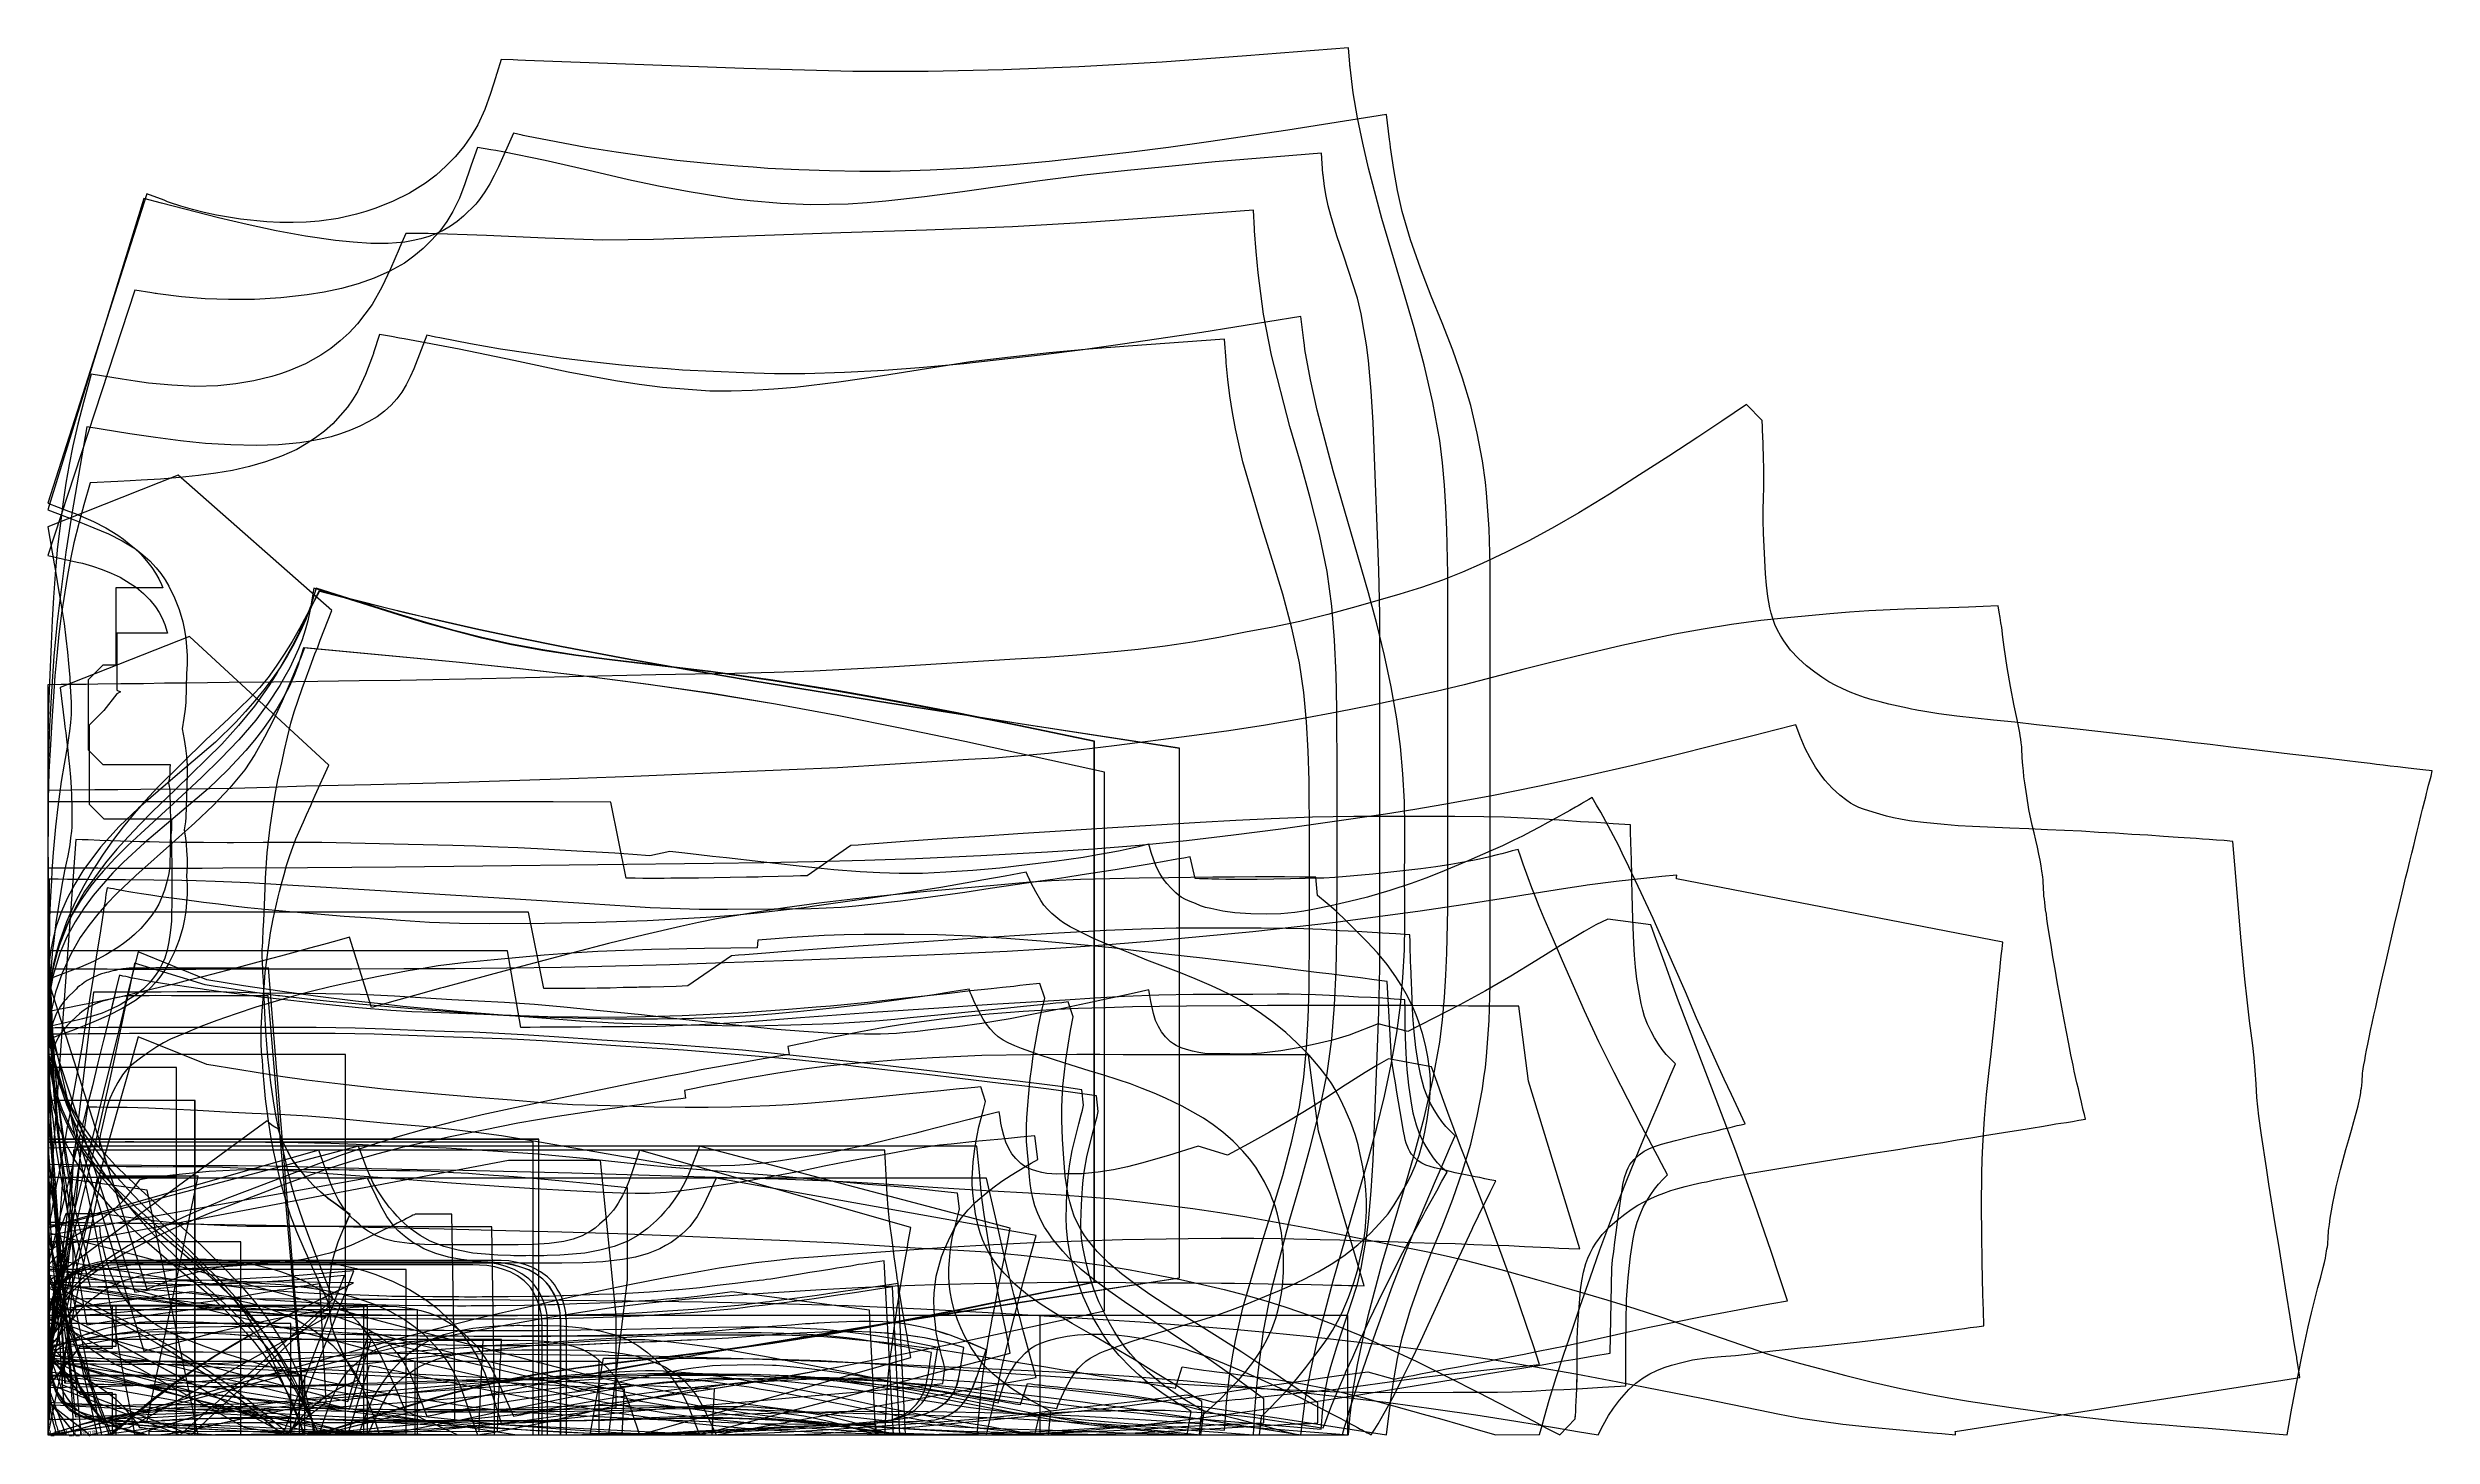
# Model space of a CAD drawing. Header units: millimetres. Extents: x 0 to 1298, y -1 to 755.
import ezdxf

# ---------------------------------------------------------------- set-up
doc = ezdxf.new("R2010")
doc.units = ezdxf.units.MM
doc.layers.add('1', color=7, linetype='Continuous')
doc.layers.add('19', color=7, linetype='Continuous')

# ---------------------------------------------------------------- blocks, each defined once
blk = doc.blocks.new('PART001')
at = {"layer": '1'}
blk.add_lwpolyline([(0, 0), (707.5, 0), (707.5, 65), (0, 65)], close=True, dxfattribs=at)
at = {"layer": '19'}
blk.add_text('PART001', height=1, dxfattribs=at).set_placement((0, 0))
blk = doc.blocks.new('PART002')
at = {"layer": '1'}
blk.add_lwpolyline([(1223.7, 42.3), (1222.9, 46.9), (1222, 52.5), (1221.1, 58.3), (1220.1, 64.3), (1218.2, 76.6), (1216.1, 89.3), (1214.1, 102.1), (1212, 114.8), (1210, 127.4), (1208.6, 136.5), (1207.2, 145.4), (1204.6, 163.1), (1203.2, 173.4), (1202.1, 183.7), (1201.6, 191.1), (1201.2, 198.4), (1200.6, 205.2), (1199.8, 211.9), (1198, 225.4), (1196.7, 236.7), (1195.5, 248.1), (1193.4, 270.9), (1191.2, 297.3), (1190.1, 310.3), (1189, 323), (1184.3, 323.4), (1180, 323.7), (1176.1, 324), (1172.4, 324.2), (1169, 324.5), (1165.7, 324.7), (1159.3, 325.1), (1151.2, 325.7), (1142.8, 326.3), (1134, 326.8), (1125, 327.4), (1115.9, 327.9), (1106.6, 328.5), (1088.2, 329.3), (1077.9, 329.8), (1067.6, 330.1), (1047.3, 331), (1039.6, 331.5), (1031.9, 332.1), (1020.6, 333.3), (1014.3, 334), (1013.1, 334.2), (1008.1, 335), (1004.3, 335.8), (1000.6, 336.8), (993.2, 338.9), (988, 340.5), (985.5, 341.5), (983, 342.7), (981, 343.8), (979, 345.2), (975.2, 348.1), (970.9, 352), (967, 356.3), (964.4, 359.8), (961.9, 363.4), (958.9, 368.4), (956.2, 373.6), (953.5, 380.1), (951.2, 386.4), (939.8, 383.5), (928.6, 380.6), (906.6, 375.1), (884.9, 369.7), (863.3, 364.4), (837.7, 358.6), (811.8, 353), (785.7, 347.8), (759.6, 343), (743.8, 340.3), (728, 337.8), (696.4, 333.2), (670.9, 329.6), (645.2, 326.3), (619.6, 323.3), (593.9, 320.8), (569, 318.8), (544, 317.1), (507.7, 315.2), (472.2, 313.5), (444.7, 312.6), (417.2, 311.8), (389.7, 311.3), (362.2, 310.9), (299.4, 310.2), (236.8, 309.5), (189.3, 309), (165.5, 308.8), (141.3, 308.6), (95.3, 308.4), (84, 308.3), (33.4, 308.3), (27.3, 308.4), (0, 308.4), (0, 74), (3.8, 74), (7.4, 74.1), (14.3, 74.1), (20.7, 74.2), (38.2, 74.2), (49.2, 74.3), (76.7, 74.3), (91.1, 74.2), (105.8, 74.2), (135.8, 74), (166, 73.9), (185.4, 73.8), (204.5, 73.7), (223.5, 73.7), (279.8, 73.4), (317.2, 73), (356.5, 72.5), (396, 71.6), (435.5, 70.4), (475, 68.7), (518.4, 66.3), (560, 63.8), (594.4, 61.5), (629.6, 58.9), (647.2, 57.4), (664.8, 55.8), (686.9, 53.6), (709, 51.1), (736.3, 48), (763.5, 44.4), (786, 41), (808.4, 37.3), (831.4, 33.2), (854.4, 28.9), (877.6, 24.4), (900.8, 19.8), (930.9, 13.6), (942.3, 11.3), (953.7, 9.2), (965.2, 7.4), (976.7, 5.9), (992.3, 4.3), (1007.8, 2.8), (1023.1, 1.3), (1030.7, 0.7), (1038.1, 0), (1038, 1.1), (1037.9, 1.9), (1225.5, 31.3), (1224.7, 36.2), (1223.8, 41.4)], close=True, dxfattribs=at)
at = {"layer": '19'}
blk.add_text('PART002', height=1, dxfattribs=at).set_placement((0, 0))
blk = doc.blocks.new('PART003')
at = {"layer": '1'}
blk.add_lwpolyline([(0, 0), (300, 0), (300, 40), (0, 40)], close=True, dxfattribs=at)
at = {"layer": '19'}
blk.add_text('PART003', height=1, dxfattribs=at).set_placement((0, 0))
blk = doc.blocks.new('PART004')
at = {"layer": '1'}
blk.add_lwpolyline([(858, 140.1), (859.2, 143.7), (860, 145.4), (860.9, 147.1), (862, 148.5), (863.2, 149.9), (865.9, 152.4), (868.6, 154.4), (871.6, 155.9), (874.8, 157.2), (878.1, 158.2), (885.8, 160.3), (893.5, 162.2), (901.1, 164), (904.8, 164.8), (908.3, 165.7), (911.8, 166.5), (915.4, 167.3), (919.3, 168.3), (921.4, 168.8), (923.7, 169.3), (920, 177.1), (916.1, 185.2), (912.2, 193.6), (911.2, 195.6), (908.3, 201.9), (902.7, 214.4), (897.2, 226.8), (891.1, 241.2), (884.8, 255.5), (873.5, 281), (867, 295), (860.4, 309.1), (856.7, 316.5), (854.8, 320.5), (851.9, 326.1), (849.1, 331.5), (845, 338.9), (842.8, 342.7), (840.4, 346.8), (838.6, 345.7), (837, 344.8), (835.7, 344.1), (834.6, 343.5), (833.7, 342.9), (832.8, 342.4), (831.3, 341.6), (828.2, 339.8), (824.6, 337.8), (820.6, 335.6), (816.3, 333.2), (811.8, 330.8), (807.1, 328.3), (802.5, 325.9), (797.8, 323.6), (791.5, 320.6), (785.3, 317.8), (773.2, 312.6), (757.7, 306.1), (749.8, 302.9), (741.8, 300), (730.3, 296.2), (718.7, 292.9), (718.1, 292.7), (708.4, 290.3), (698.1, 287.9), (688.3, 285.9), (683.4, 285), (678.5, 284.3), (670.9, 283.6), (663.3, 283.4), (654.6, 283.5), (646, 284.1), (639.4, 285), (632.8, 286.4), (630, 287.1), (627.2, 288), (624.5, 289.1), (621.7, 290.2), (619.1, 291.3), (616.7, 292.7), (615.3, 293.8), (613.9, 295), (611.3, 297.5), (608.9, 300.1), (606.9, 302.7), (605.2, 305.5), (603.4, 309), (601.9, 312.7), (600.4, 317), (599.1, 321.4), (593.6, 320.1), (588.5, 319), (583.6, 317.9), (578.7, 317), (571.2, 315.6), (563.5, 314.3), (547.9, 312.1), (532.9, 310.2), (518.1, 308.5), (503.4, 307.2), (488.7, 306.2), (476, 305.6), (469.6, 305.5), (463.3, 305.5), (452.7, 305.8), (442, 306.5), (427.7, 307.6), (417.5, 308.6), (407.2, 309.7), (388.1, 311.8), (369.3, 314), (361.8, 314.8), (354.3, 315.7), (346.6, 316.6), (338.6, 317.5), (327.7, 315.2), (318.4, 315.8), (308.6, 316.5), (298.4, 317.1), (288, 317.7), (266.6, 318.9), (255.8, 319.4), (245.1, 319.9), (232.7, 320.3), (220.5, 320.7), (196.2, 321.3), (172.7, 321.9), (149.2, 322.3), (117.2, 322.3), (101.1, 322.2), (97.6, 322.2), (84.8, 322.3), (72.6, 322.4), (60.7, 322.6), (55.4, 322.7), (50.2, 322.8), (45, 323), (39.7, 323.1), (34.2, 323.3), (28.4, 323.5), (22.1, 323.8), (18.8, 323.9), (15.3, 324), (0, 114.5), (28.1, 113.8), (28.3, 111.2), (28.5, 109), (29.4, 104.5), (30.5, 99.8), (32.2, 93.6), (33.2, 90.6), (34.3, 87.6), (36.3, 83.2), (38.6, 78.9), (41.3, 74.7), (42.8, 72.8), (44.4, 70.9), (47.3, 68.4), (50.4, 66.1), (55.3, 62.6), (60.2, 59.4), (64, 57.2), (67.8, 55.3), (71.7, 53.6), (75.7, 51.9), (86.2, 48), (96.8, 44.4), (109.7, 40.4), (122.6, 36.7), (141.2, 31.8), (150.5, 29.5), (159.9, 27.4), (170.8, 25.2), (181.7, 23.1), (203.7, 19.4), (223.3, 16.3), (233.1, 15), (242.9, 13.8), (252.1, 12.9), (261.3, 12.2), (279.8, 11.1), (322.9, 8.8), (354.5, 7.4), (370.4, 6.8), (386.2, 6.3), (402.3, 6), (418.4, 5.9), (450.5, 5.8), (450.8, 1.3), (461.3, 0.9), (471.4, 0.5), (481.4, 0.2), (491.3, 0), (503.4, 0), (515.6, 0.1), (527.9, 0.4), (540.2, 1), (555.4, 1.9), (570.5, 3), (585.5, 4.4), (600.5, 6), (622.1, 8.5), (643.8, 11.4), (665.6, 14.5), (687.7, 17.9), (708.8, 21.1), (730.1, 24.5), (751.4, 28), (772.5, 31.5), (782.9, 33.2), (793.1, 34.9), (803.2, 36.6), (813.1, 38.2), (822.8, 39.9), (832.2, 41.4), (841.3, 43), (850.2, 44.5), (851, 90.8), (851.5, 95.2), (852.1, 99.9), (852.7, 104.9), (853.4, 110.2), (854.1, 115.7), (856.5, 132.2), (857.1, 136.2)], close=True, dxfattribs=at)
at = {"layer": '19'}
blk.add_text('PART004', height=1, dxfattribs=at).set_placement((0, 0))
blk = doc.blocks.new('PART005')
at = {"layer": '1'}
blk.add_lwpolyline([(0, 0), (200, 0), (200, 40), (0, 40)], close=True, dxfattribs=at)
at = {"layer": '19'}
blk.add_text('PART005', height=1, dxfattribs=at).set_placement((0, 0))
blk = doc.blocks.new('PART006')
at = {"layer": '1'}
blk.add_lwpolyline([(0, 40), (0, 0), (300, 0), (300, 40)], close=True, dxfattribs=at)
at = {"layer": '19'}
blk.add_text('PART006', height=1, dxfattribs=at).set_placement((0, 0))
blk = doc.blocks.new('PART007')
at = {"layer": '1'}
blk.add_lwpolyline([(244.8, 1.9), (244.8, 3.9), (244.9, 5.7), (244.9, 7.2), (245, 8.7), (245.2, 13.5), (245.3, 17.8), (245.5, 22.5), (245.8, 27.5), (246, 32.6), (246.2, 37.8), (246.5, 42.8), (246.7, 47.6), (246.9, 51.9), (11.8, 52.1), (9.7, 50.2), (7.8, 48.6), (5.9, 46.9), (3.9, 45.3), (1.9, 43.6), (0, 42.1), (4, 38.8), (7.8, 35.7), (12.7, 31.4), (15.1, 29.1), (17.2, 26.7), (18.8, 24.7), (20.3, 22.6), (23, 18.1), (26.5, 12.1), (28.2, 9.1), (29.9, 6.3), (31.3, 5.9), (32.9, 5.5), (36.3, 4.7), (43.5, 2.9), (46.9, 2.1), (48.5, 1.7), (49.9, 1.3), (51.2, 1), (52.2, 0.7), (53.1, 0.5), (53.9, 0.3), (55.2, 0), (55.3, 2)], close=True, dxfattribs=at)
at = {"layer": '19'}
blk.add_text('PART007', height=1, dxfattribs=at).set_placement((0, 0))
blk = doc.blocks.new('PART008')
at = {"layer": '1'}
blk.add_lwpolyline([(1220.6, 11.7), (1224.5, 32.5), (1226.7, 43.5), (1228.3, 51.2), (1230, 58.9), (1231.8, 66.5), (1233.8, 74.4), (1235.3, 80.2), (1236.9, 85.9), (1238.2, 91.2), (1238.8, 93.8), (1239.3, 96.1), (1239.6, 97.7), (1240.2, 101.3), (1240.4, 102.4), (1240.6, 103.7), (1240.7, 105.2), (1240.8, 106.4), (1240.9, 107.5), (1240.9, 108.4), (1241, 109.9), (1241.1, 111.3), (1241.5, 114.5), (1242, 118), (1242.6, 121.9), (1243.4, 126.1), (1244.3, 130.5), (1245.2, 135), (1247.5, 144.4), (1250.4, 155.4), (1252, 160.7), (1253.5, 165.8), (1254.8, 170.6), (1256.1, 175.1), (1257.1, 179.1), (1257.9, 182.6), (1258.2, 183.9), (1258.6, 186.3), (1258.7, 187.4), (1258.9, 188.7), (1259.2, 190.2), (1259.3, 192.3), (1259.4, 193.8), (1259.5, 195.1), (1259.6, 196), (1259.6, 197.1), (1259.7, 197.7), (1259.9, 199.4), (1260.2, 201.4), (1260.7, 203.7), (1261.2, 206.4), (1261.7, 209.4), (1262.4, 212.7), (1263.1, 216.3), (1263.9, 220.1), (1264.8, 224.1), (1265.7, 228.4), (1266.7, 232.8), (1267.7, 237.4), (1269.9, 247.1), (1272.2, 257.1), (1274.6, 267.4), (1277, 277.8), (1279.5, 288.1), (1281.9, 298.1), (1283, 302.9), (1284.2, 307.6), (1285.3, 312.2), (1286.3, 316.6), (1287.4, 320.8), (1288.3, 324.8), (1289.2, 328.6), (1290.1, 332.1), (1291.5, 337.7), (1292.2, 340.6), (1293.9, 347.2), (1294.4, 349.1), (1294.9, 351.2), (1295.5, 353.5), (1296.1, 355.9), (1296.8, 358.5), (1297.5, 361.4), (1292.4, 362), (1287.5, 362.5), (1283, 363.1), (1278.7, 363.6), (1274.6, 364), (1270.8, 364.5), (1267.2, 364.9), (1263.7, 365.3), (1257.2, 366.1), (1251.1, 366.8), (1239.3, 368.2), (1229.8, 369.3), (1219.9, 370.5), (1209.5, 371.7), (1198.9, 373), (1187.9, 374.3), (1176.6, 375.7), (1165.1, 377), (1153.5, 378.4), (1129.8, 381.2), (1105.9, 383.9), (1082.1, 386.5), (1070.3, 387.8), (1058.7, 389), (1048.7, 390), (1038.8, 391.1), (1029, 392.4), (1019.2, 394.1), (1017.9, 394.3), (1016.2, 394.6), (1014.2, 395), (1011.9, 395.5), (1009.4, 396), (1006.8, 396.6), (1001.7, 397.7), (997, 398.9), (992.7, 400), (988.5, 401.3), (984.5, 402.7), (980.7, 404.2), (976.8, 406), (973, 407.9), (969.2, 409.9), (965.3, 412.4), (961.5, 415.1), (956.9, 418.6), (952.6, 422.5), (948.3, 427.1), (946.4, 429.5), (944.6, 432.1), (942.8, 435), (941.2, 438), (939.8, 441), (938.6, 444.2), (937.7, 447.1), (937, 450.1), (935.9, 456.2), (935.2, 462.4), (934.7, 468.6), (933.9, 483.4), (933.6, 490.6), (933.5, 497.7), (933.5, 503.6), (933.6, 509.5), (933.7, 515.7), (933.7, 526.6), (933.6, 531), (933.4, 539.5), (933.2, 543.4), (933.1, 546.8), (933, 548.4), (933, 549.7), (932.9, 550.9), (932.9, 552), (924.4, 560.8), (917.6, 556.2), (911, 551.7), (897.9, 543), (882.1, 532.7), (866.2, 522.4), (849.8, 511.9), (833.2, 501.8), (819.9, 494.1), (806.3, 486.8), (793.5, 480.3), (780.6, 474.2), (769.9, 469.5), (759, 465.2), (747.5, 461.2), (735.8, 457.6), (711.8, 450.6), (696.6, 446.4), (681.3, 442.7), (666.6, 439.6), (651.8, 436.8), (637.3, 434), (622.8, 431.4), (608.1, 429.2), (593.4, 427.4), (576.7, 425.7), (560, 424.3), (543.3, 423.1), (526.5, 422.1), (457.6, 417.8), (437.2, 416.7), (416.8, 415.7), (395.3, 414.9), (373.9, 414.4), (330.9, 413.6), (283.5, 412.5), (236.2, 411.4), (191.7, 410.6), (169.4, 410.3), (146.9, 410), (122.8, 409.7), (98.8, 409.4), (86.9, 409.3), (75.1, 409.1), (63.5, 409), (52.1, 408.8), (39.8, 408.7), (27.3, 408.5), (20.9, 408.4), (14.2, 408.4), (7.3, 408.3), (0.1, 408.2), (0.1, 250.5), (0, 236.1), (0, 147.4), (13.1, 147.2), (25.8, 147), (51, 146.8), (68.3, 146.7), (85.8, 146.7), (103.3, 146.6), (120.8, 146.4), (148.6, 145.7), (176.2, 144.9), (201, 144.4), (225.8, 144), (255.5, 143.4), (285.2, 142.6), (327.4, 141.3), (369.7, 140.1), (397.6, 139.4), (411.5, 138.9), (425.4, 138.3), (440.1, 137.5), (454.9, 136.6), (484.3, 134.7), (510.7, 133.1), (537, 131.5), (551.4, 130.6), (565.7, 129.6), (580, 128.4), (594.3, 126.9), (608.7, 125.1), (623.1, 123.2), (637.8, 121), (652.5, 118.7), (670.5, 115.5), (688.4, 112.1), (730.8, 103.7), (750.9, 99.6), (761, 97.4), (771, 95.1), (790.6, 90.1), (810, 84.6), (829.2, 79.1), (848.4, 73.5), (863.6, 68.8), (878.7, 63.9), (910.5, 52.9), (926.8, 47.2), (935.1, 44.4), (943.3, 41.8), (953.7, 38.9), (964, 36.1), (978.4, 32.3), (992.9, 28.7), (1008.2, 25.2), (1023.6, 22.1), (1034.4, 20.1), (1045.2, 18.4), (1067, 15.1), (1081.2, 13.1), (1095.3, 11.2), (1109.6, 9.4), (1123.9, 7.8), (1136.9, 6.6), (1149.9, 5.6), (1162.8, 4.6), (1175.6, 3.6), (1186.1, 2.7), (1196.6, 1.9), (1207.4, 0.9), (1218.5, 0), (1219.4, 5.1), (1220.4, 10.4)], close=True, dxfattribs=at)
at = {"layer": '19'}
blk.add_text('PART008', height=1, dxfattribs=at).set_placement((0, 0))
blk = doc.blocks.new('PART009')
at = {"layer": '1'}
blk.add_lwpolyline([(195, 0), (195, 90), (0, 90), (0, 0)], close=True, dxfattribs=at)
at = {"layer": '19'}
blk.add_text('PART009', height=1, dxfattribs=at).set_placement((0, 0))
blk = doc.blocks.new('PART010')
at = {"layer": '1'}
blk.add_lwpolyline([(29.9, 120.3), (9.9, 120.3), (0, 93.8), (0, 73.8), (0.8, 72.9), (1.6, 71.9), (3.3, 69.7), (5.2, 67.3), (7.1, 65), (8.8, 62.9), (13.6, 56.9), (15.7, 54.5), (17.9, 52.1), (21, 49.1), (22.9, 47.4), (24.9, 45.8), (27.8, 43.9), (31.1, 41.6), (33, 40.6), (34.8, 39.6), (37, 38.4), (39.2, 37.4), (41, 36.7), (42.7, 36), (46.3, 34.9), (50, 33.9), (53.9, 32.9), (58.1, 32.1), (62.3, 31.4), (66.9, 30.6), (71.6, 30), (75.7, 29.5), (84.1, 28.9), (88.3, 28.7), (98.3, 28.4), (114.3, 27.6), (120.4, 27.2), (132.5, 26.3), (141.8, 25.6), (146.5, 25.1), (151.1, 24.6), (158.2, 23.5), (165.3, 22.2), (172.3, 20.8), (175.7, 20), (179, 19.1), (183.4, 17.7), (187.7, 16.1), (189.9, 15.2), (192.2, 14.3), (194.5, 13.2), (197, 12.1), (199, 11.2), (201.1, 10.3), (205.2, 8.3), (209.4, 6.4), (211.4, 5.5), (215.2, 3.7), (216.9, 2.9), (218.5, 2.2), (219.8, 1.6), (221, 1), (222, 0.6), (222.7, 0.2), (223.2, 0), (243.2, 0), (243.2, 20), (241.7, 113.2), (211.2, 113.2), (201.9, 113.3), (194.1, 113.3), (186.1, 113.4), (178, 113.4), (169.8, 113.5), (125, 113.5), (116.7, 113.4), (112.8, 113.4), (108.3, 113.5), (97.6, 113.8), (87, 114.3), (76.3, 114.9), (67.8, 115.5), (59.4, 116.3), (45.2, 118.1), (37.5, 119.2), (33.7, 119.8)], close=True, dxfattribs=at)
at = {"layer": '19'}
blk.add_text('PART010', height=1, dxfattribs=at).set_placement((0, 0))
blk = doc.blocks.new('PART011')
at = {"layer": '1'}
blk.add_lwpolyline([(361.6, 0), (362.9, 24.9), (1.3, 42.9), (0, 17.9)], close=True, dxfattribs=at)
at = {"layer": '19'}
blk.add_text('PART011', height=1, dxfattribs=at).set_placement((0, 0))
blk = doc.blocks.new('PART012')
at = {"layer": '1'}
blk.add_lwpolyline([(81, 0), (295.2, 0), (302.5, 41.7), (344, 41.7), (358.4, 41.6), (368.1, 41.6), (377.7, 41.5), (396.7, 41.3), (420.7, 40.5), (444.7, 39.1), (461.4, 37.9), (478, 36.7), (518.8, 33.8), (556.4, 31.3), (591.6, 29.1), (640.3, 26.4), (660, 25.3), (679.6, 24.3), (702.4, 23.5), (713.8, 23.2), (725.1, 23.1), (764.7, 23.3), (780.8, 23.2), (788.9, 23.3), (796.9, 23.5), (807.3, 23.9), (817.7, 24.5), (825, 24.8), (832.4, 25.1), (846, 25.9), (852.6, 26.4), (855.7, 26.6), (858.6, 26.8), (858.7, 38.1), (858.7, 49.2), (858.8, 61.4), (859.1, 73.7), (860, 85.5), (861.3, 97.3), (861.9, 102), (862.6, 106.7), (863.6, 111.3), (864.9, 115.8), (866.4, 120), (868.2, 124), (870.1, 127.4), (872.3, 130.8), (874.2, 133.7), (876.4, 136.4), (878.8, 139), (881.4, 141.5), (878.1, 147.7), (875.9, 151.8), (874.6, 154.3), (871, 161.2), (869.1, 164.8), (867.3, 168.2), (859.7, 182.7), (852.3, 197.2), (844, 214), (836.2, 230.8), (830.2, 244.3), (824.3, 257.9), (819.3, 269.4), (814.3, 281.1), (811.6, 287.6), (809.8, 292.2), (807.6, 297.8), (805.5, 303.2), (802.9, 310.6), (801.5, 314.4), (800.1, 318.6), (796.9, 317.8), (794, 317), (791.3, 316.3), (788.7, 315.6), (783.8, 314.4), (779.1, 313.4), (775.4, 312.6), (771.5, 311.9), (763.5, 310.5), (755.3, 309.2), (747.1, 308.1), (734, 306.6), (721, 305.2), (710.7, 304.2), (700.4, 303.4), (694.4, 303), (688.4, 302.9), (684.2, 302.8), (676.2, 302.6), (667.1, 302.5), (658.1, 302.3), (641, 302.3), (637.3, 302.4), (633.4, 302.5), (631.4, 302.6), (629.2, 302.7), (626.8, 302.7), (624.3, 302.8), (621.6, 314.5), (618.1, 313.9), (614.4, 313.3), (606.6, 311.9), (598.3, 310.5), (589.6, 309), (580.8, 307.5), (562.8, 304.7), (554, 303.3), (547, 302.3), (540.1, 301.4), (526.5, 299.4), (512.8, 297.3), (499, 295.1), (480.3, 292.6), (464.1, 290.5), (447.9, 288.6), (444.6, 288.2), (439.8, 287.8), (431.7, 287.1), (423.5, 286.6), (415.4, 286.3), (405.3, 286.1), (395.2, 286.1), (369.9, 286), (354.4, 286), (338.9, 286.4), (327.9, 286.9), (316.9, 287.5), (294.8, 289), (251.4, 291.7), (195.7, 295.2), (145.5, 298.3), (127.4, 299.4), (109.2, 300.4), (91.1, 301.2), (80.7, 301.5), (73, 301.7), (57.8, 301.9), (42.4, 302), (31.8, 302.1), (21.1, 302.2), (10.7, 302.3), (5.7, 302.4), (0.8, 302.4), (0.2, 56.7), (0, 0)], close=True, dxfattribs=at)
at = {"layer": '19'}
blk.add_text('PART012', height=1, dxfattribs=at).set_placement((0, 0))
blk = doc.blocks.new('PART013')
at = {"layer": '1'}
blk.add_lwpolyline([(54.1, 133.2), (0, 140.8), (29.3, 0.1), (81.9, 0)], close=True, dxfattribs=at)
at = {"layer": '19'}
blk.add_text('PART013', height=1, dxfattribs=at).set_placement((0, 0))
blk = doc.blocks.new('PART014')
at = {"layer": '1'}
blk.add_lwpolyline([(563.6, 140.1), (564.1, 144.1), (565.4, 151.4), (567.2, 158.8), (569.1, 165.9), (570.3, 170.8), (571, 173.3), (571.6, 176), (570.7, 184.5), (557.8, 186.4), (544.8, 188.1), (531.7, 189.7), (518.6, 191.2), (496.3, 194), (478.3, 196.1), (460.2, 198.2), (442.7, 200.2), (431.2, 201.6), (402.1, 204.6), (374, 207.1), (345.9, 209.3), (311.6, 211.6), (285.7, 213.3), (269, 214.4), (252.3, 215.3), (231.3, 216.1), (210.3, 216.8), (177.7, 218), (167.1, 218.3), (156.5, 218.4), (44.6, 218.4), (37.5, 218.3), (25.3, 218.3), (21, 218.2), (16.5, 218.2), (11.6, 218.1), (6.1, 218.1), (3.1, 218), (0, 218), (0.1, 215.3), (0.2, 212.8), (0.4, 208.5), (0.5, 204.8), (0.7, 201.3), (0.8, 196.4), (1, 191.1), (1.1, 185.6), (1.3, 179.9), (1.6, 168.2), (2, 156.4), (2.6, 144), (3.2, 131.9), (3.9, 119.9), (4.6, 107.8), (5.2, 97.7), (5.9, 87.4), (6.4, 77.1), (7, 66.8), (7.6, 56.7), (8.2, 46.9), (8.7, 37.4), (9.2, 28.3), (17.3, 28), (25.2, 27.7), (40.5, 27.2), (59.2, 26.7), (78, 26.4), (87.8, 26.3), (103.5, 26.2), (128.9, 26.4), (154.2, 26.9), (179.5, 27.5), (238.8, 29.4), (270.3, 30.5), (301.7, 31.7), (325.8, 32.6), (337.8, 33), (349.8, 33.1), (366.7, 33), (383.6, 32.8), (393.3, 32.7), (402.9, 32.4), (412.6, 31.8), (419.9, 31.2), (427.1, 30.4), (437.1, 29.4), (447.1, 28.2), (451.9, 27.5), (460.1, 26.3), (473, 24.1), (502.1, 18.5), (532.4, 12.6), (546.2, 9.9), (559.9, 7.5), (567.7, 6.4), (575.4, 5.4), (591, 3.7), (609.5, 1.8), (618.6, 0.9), (627.5, 0), (629.3, 12.9), (623.6, 16.2), (617.8, 19.7), (612.7, 23), (607.8, 26.6), (603.1, 30.4), (598.5, 34.4), (592.1, 40.8), (589.1, 44.1), (586.3, 47.6), (583.2, 52), (580.3, 56.5), (577.6, 61.1), (575.2, 65.9), (572, 72.5), (569.3, 79.3), (566.6, 87.2), (564.6, 95.3), (563.2, 102.2), (562.7, 105.7), (562.4, 109.2), (562.2, 115), (562.3, 120.9), (562.6, 128.9), (563.2, 136.8)], close=True, dxfattribs=at)
at = {"layer": '19'}
blk.add_text('PART014', height=1, dxfattribs=at).set_placement((0, 0))
blk = doc.blocks.new('PART015')
at = {"layer": '1'}
blk.add_lwpolyline([(315.4, 84.4), (315.4, 134.4), (310.2, 135), (304.7, 135.6), (299.1, 136.2), (293.4, 136.8), (281.9, 137.9), (270.3, 139), (261.9, 139.7), (253.6, 140.4), (237.1, 141.6), (229, 142.2), (220.8, 142.7), (212.7, 143.2), (204.5, 143.5), (197.1, 143.7), (189.8, 143.8), (175.1, 143.9), (164, 144.1), (158.4, 144.2), (108.4, 144.2), (102.8, 144.1), (95.3, 143.8), (87.8, 143.3), (77, 142.3), (71.6, 141.7), (66.4, 141.1), (58.4, 140.1), (54.2, 139.5), (49.9, 138.9), (48.7, 137.2), (47.4, 135.4), (44.6, 131.7), (41.5, 128), (39.9, 126.3), (38.2, 124.6), (36.3, 122.8), (34.3, 121.1), (32.2, 119.5), (30.1, 118), (25.4, 114.8), (20.5, 111.7), (16.5, 109.2), (12.4, 106.8), (4.4, 102.4), (2.3, 101.3), (1.2, 100.7), (0, 100.1), (0, 50.1), (11.4, 38.3), (255.3, 0), (305.3, 0)], close=True, dxfattribs=at)
at = {"layer": '19'}
blk.add_text('PART015', height=1, dxfattribs=at).set_placement((0, 0))
blk = doc.blocks.new('PART016')
at = {"layer": '1'}
blk.add_lwpolyline([(76.7, 40.4), (83.6, 38.6), (100.3, 34.2), (117.1, 29.8), (125.4, 27.7), (133.5, 25.6), (141.4, 23.6), (149, 21.7), (156.3, 19.9), (163.3, 18.1), (175, 56), (177.2, 55.5), (179.2, 55), (180.9, 54.6), (185.4, 53.4), (188.2, 52.7), (192.1, 51.8), (196.2, 50.7), (200.5, 49.6), (205, 48.5), (223.6, 43.9), (235.6, 41), (247.2, 38.3), (258.7, 35.6), (270.2, 33), (283.3, 30), (296.4, 27.1), (309.7, 24.3), (323, 21.7), (342.9, 18.1), (353.7, 16.1), (364.6, 14.3), (380.8, 11.8), (397.1, 9.6), (413.9, 7.7), (430.8, 6), (451, 4.4), (471.2, 3.1), (492.5, 1.9), (513.8, 0.8), (530.4, 0.2), (547, 0), (558.8, 0.2), (570.6, 0.5), (591.8, 1.2), (613.1, 2.2), (625.7, 2.9), (638.3, 3.7), (650.6, 4.4), (656.7, 4.8), (662.5, 5.1), (669.2, 5.5), (675.9, 5.8), (679.4, 6), (683.1, 6.2), (687, 6.3), (691.1, 6.5), (691.1, 17.5), (686.5, 20.6), (682.1, 23.6), (673.6, 29.3), (667.8, 33.2), (661.8, 37.1), (649.7, 45.1), (636.4, 53.5), (623.2, 61.7), (611.7, 68.7), (600.3, 76), (592.2, 81.6), (584.3, 87.6), (577.4, 93.5), (571, 99.9), (568.6, 102.7), (566.3, 105.6), (564.1, 108.6), (562.2, 111.7), (560.3, 115.3), (558.6, 119.1), (557.2, 123), (556.1, 126.9), (555.3, 130.4), (554.7, 133.9), (553.7, 140.9), (552.9, 150.5), (552.2, 160.9), (551.8, 171.2), (551.8, 177.4), (552, 183.5), (552.2, 185.5), (552.4, 189.7), (553, 195.9), (554, 204), (555.3, 212.1), (556.6, 220), (558, 227.6), (555.3, 235.6), (551.8, 235.2), (548.5, 234.9), (545.4, 234.6), (542.4, 234.3), (536.6, 233.7), (531, 233.1), (525.9, 232.6), (520.7, 232.1), (510, 231), (488.2, 228.8), (469.2, 226.9), (461, 226.1), (450.5, 225.2), (439, 224.4), (427.5, 223.7), (404.3, 222.9), (390.3, 222.6), (376.3, 222.5), (357.5, 222.8), (338.6, 223.2), (323.3, 223.5), (308, 224.1), (298.8, 224.6), (289.6, 225.2), (271.2, 226.6), (249.9, 228.2), (228.7, 229.9), (193.3, 233.2), (181, 234.5), (167.5, 236), (146.9, 238.5), (126.4, 241.4), (106.5, 244.4), (86.5, 247.7), (49.2, 262.9), (46.2, 250.9), (43.3, 239.1), (37.6, 215.8), (31.9, 192.7), (26.2, 169.5), (13, 115.9), (6.4, 89.2), (3.2, 76), (0, 63), (3.3, 61.9), (6.5, 60.9), (9.5, 59.9), (12.3, 59.1), (14.9, 58.2), (17.4, 57.4), (22, 56), (26.3, 54.7), (30.3, 53.4), (34.2, 52.3), (38.2, 51.1), (44.9, 49.1), (52, 47.1), (59.5, 45), (67.3, 42.9), (75.3, 40.7)], close=True, dxfattribs=at)
at = {"layer": '19'}
blk.add_text('PART016', height=1, dxfattribs=at).set_placement((0, 0))
blk = doc.blocks.new('PART017')
at = {"layer": '1'}
blk.add_lwpolyline([(11.3, 179.1), (11.8, 177.1), (13.9, 167), (16.2, 156.7), (18.4, 146.3), (20.7, 135.6), (25.2, 114.1), (29.7, 92.5), (33.9, 71.1), (36.3, 59), (38.5, 47.2), (40.6, 35.8), (41.7, 30.2), (42.7, 24.9), (43.7, 19.2), (44.8, 13.4), (45.4, 10.4), (46, 7.1), (46.7, 3.7), (47.3, 0), (85.7, 11.9), (91.8, 12.9), (97.7, 13.8), (103.4, 14.7), (109, 15.5), (120, 17.1), (125.3, 17.8), (131, 18.6), (146, 20.4), (161.2, 22), (179.7, 23.6), (192, 24.8), (220.9, 27.2), (236.5, 28.5), (252.1, 29.7), (266.8, 30.5), (281.4, 31.1), (295, 31.6), (308.5, 32.1), (321.4, 32.4), (334.3, 32.5), (360, 32.5), (374.7, 32.3), (389.4, 32), (403, 31.3), (416.6, 30.5), (429.5, 29.5), (442.4, 28.4), (455.8, 27), (468.1, 25.7), (487.2, 23.4), (506.5, 20.9), (527.9, 17.7), (538.5, 16), (549, 14.3), (549.7, 16), (551.7, 20.5), (554, 25.6), (556.7, 30.6), (558.5, 33.3), (560.5, 35.9), (562.6, 38.1), (564.9, 40.2), (567.3, 41.8), (569.9, 43.3), (572.6, 44.6), (575.3, 45.7), (578.4, 46.9), (589.6, 50.9), (604.2, 55.5), (618.8, 59.9), (627.5, 62.5), (636.2, 65.2), (643.3, 67.7), (650.4, 70.5), (664.5, 76.2), (670.3, 78.6), (676.1, 81.1), (683.7, 84.7), (691.2, 88.7), (698.4, 92.9), (705.3, 97.5), (712.8, 103.4), (719.8, 109.8), (724.7, 115), (729.3, 120.4), (732.7, 125.2), (735.8, 130.2), (738.1, 134.2), (740.2, 138.1), (742.2, 142.2), (744, 146.4), (746.2, 152.2), (747.9, 158.1), (749.4, 164.8), (750.6, 171.6), (751.8, 180.5), (752.3, 186.5), (752.4, 189.5), (752.4, 193.2), (752.2, 195.9), (751.9, 199.2), (750.9, 205.7), (749.6, 212.1), (748, 218.4), (746.1, 224.6), (744.6, 228.6), (743, 232.5), (741.2, 236.3), (739.2, 240), (736.5, 244.8), (733.5, 249.3), (728.8, 256), (723.6, 262.3), (717.9, 268.4), (712, 274.4), (706.5, 279.8), (701, 285), (696.1, 289.2), (690.9, 293.5), (690, 303.5), (685.5, 303.5), (681.2, 303.6), (673, 303.7), (657.2, 303.7), (645.7, 303.6), (633.9, 303.5), (609.9, 303.1), (593.8, 302.9), (577.9, 302.7), (562, 302.3), (546.1, 301.6), (532.5, 300.6), (518.8, 299.4), (478.4, 295.7), (458.2, 293.7), (438, 291.5), (419.6, 289.3), (401.1, 286.8), (382.5, 284), (363.9, 280.8), (354.1, 278.8), (344.3, 276.7), (324.7, 272.2), (305.2, 267.4), (285.7, 262.3), (255.7, 254.4), (240.8, 250.4), (226.1, 246.4), (215.3, 243.4), (213.8, 243.1), (201.5, 239.7), (189.1, 236.2), (176.2, 232.6), (164.2, 270.8), (157.4, 268.9), (150.1, 266.9), (142.5, 264.9), (134.7, 262.7), (126.6, 260.6), (118.4, 258.3), (101.6, 253.9), (84.9, 249.5), (78.5, 247.9), (76.7, 247.4), (68.6, 245.3), (60.8, 243.4), (53.2, 241.6), (46, 239.9), (39.2, 238.3), (31.2, 236.5), (27.1, 235.7), (22.7, 234.8), (18, 233.8), (15.4, 233.3), (12.7, 232.8), (9.8, 232.2), (6.7, 231.6), (3.5, 231), (0, 230.3), (1.7, 222.5), (3.6, 214.2), (5.5, 205.5), (7.5, 196.4), (9.6, 186.9)], close=True, dxfattribs=at)
at = {"layer": '19'}
blk.add_text('PART017', height=1, dxfattribs=at).set_placement((0, 0))
blk = doc.blocks.new('PART018')
at = {"layer": '1'}
blk.add_lwpolyline([(201.2, 0), (201.2, 68), (0, 68), (0, 0)], close=True, dxfattribs=at)
at = {"layer": '19'}
blk.add_text('PART018', height=1, dxfattribs=at).set_placement((0, 0))
blk = doc.blocks.new('PART019')
at = {"layer": '1'}
blk.add_lwpolyline([(0.5, 29), (0.7, 26.4), (1.2, 21.8), (1.9, 17.4), (2.7, 13.3), (3.5, 9.6), (4, 7.7), (4.5, 5.7), (4.9, 4.5), (5.3, 3.2), (6.2, 0), (25.8, 5.6), (40, 9.8), (45.2, 11.3), (83.8, 22.4), (124, 33.8), (164.2, 45.1), (191, 52.4), (217.7, 59.4), (232.6, 63.2), (247.5, 66.7), (257.2, 68.8), (266.8, 70.9), (275.9, 73.1), (284.9, 75.2), (300.7, 78.6), (316.6, 81.8), (335.9, 85.6), (355.3, 89.2), (365.3, 90.9), (375.3, 92.4), (385.3, 93.8), (395.3, 95), (406, 96.1), (416.7, 97), (438.1, 98.6), (489.1, 102.1), (514.6, 103.7), (540.1, 104.9), (562.5, 105.7), (584.9, 106.3), (620.6, 106.9), (638.5, 107), (656.3, 107.1), (670.8, 106.9), (692.3, 106.4), (703.1, 106.1), (714.1, 105.7), (724.4, 105.4), (734.9, 105.1), (742.5, 104.8), (755.7, 104.4), (765.9, 104.1), (775.9, 103.7), (785.6, 103.3), (795, 103), (803.6, 102.6), (808, 102.4), (812.5, 102.2), (817.2, 102), (822.3, 101.7), (827.7, 101.5), (833.6, 101.2), (805.8, 192.5), (800.5, 233.3), (794, 233.3), (787.2, 233.4), (773, 233.4), (765.6, 233.5), (758, 233.5), (742.5, 233.6), (726.7, 233.7), (678.8, 233.7), (663.8, 233.6), (649, 233.5), (619.7, 233.3), (590.3, 232.9), (575.5, 232.5), (560.7, 232), (549.5, 231.5), (530.8, 230.5), (512.2, 229), (499.2, 227.7), (486.4, 226.2), (471.5, 224.3), (464, 223.2), (456.3, 221.9), (442.3, 219.4), (428.4, 216.7), (421.6, 215.3), (415, 213.9), (408.7, 212.6), (402.7, 211.3), (403.4, 207), (396.7, 205.9), (390.4, 204.8), (384.3, 203.7), (378.4, 202.7), (366.9, 200.7), (355.6, 198.6), (346.8, 196.9), (337.8, 195.2), (319.5, 191.6), (282.5, 184), (267, 180.8), (251.7, 177.5), (236.4, 174.1), (221.3, 170.5), (205.9, 166.5), (190.6, 162.2), (175.4, 157.5), (160.3, 152.4), (147.3, 147.6), (134.3, 142.7), (108.5, 132.9), (97.4, 128.6), (86.4, 124), (75.5, 119.2), (64.7, 114.2), (54.1, 108.7), (43.8, 102.9), (33.9, 96.5), (29, 93.1), (24.3, 89.6), (20.5, 86.6), (16.8, 83.4), (14.3, 80.8), (11.8, 78.1), (9.6, 75.2), (7.6, 72.2), (6, 69.3), (4.5, 66.2), (3.4, 63.1), (2.4, 59.9), (1.6, 56.5), (1, 53.1), (0.5, 49.6), (0.2, 46.1), (0, 41.2), (0, 36.2), (0.3, 31.3)], close=True, dxfattribs=at)
at = {"layer": '19'}
blk.add_text('PART019', height=1, dxfattribs=at).set_placement((0, 0))
blk = doc.blocks.new('PART020')
at = {"layer": '1'}
blk.add_lwpolyline([(132.3, 0), (132.3, 60.7), (0, 60.7), (0, 0)], close=True, dxfattribs=at)
at = {"layer": '19'}
blk.add_text('PART020', height=1, dxfattribs=at).set_placement((0, 0))
blk = doc.blocks.new('PART021')
at = {"layer": '1'}
blk.add_lwpolyline([(127.8, 156.8), (126.6, 162.2), (125.7, 166.1), (124.2, 174), (122.8, 181.8), (121.4, 191.6), (119.7, 205.8), (118.7, 219.5), (118.2, 229.7), (117.8, 238.3), (117.6, 242.8), (117.4, 247.5), (117.3, 249.3), (117.1, 251.8), (117, 254.2), (116.8, 256.4), (116.8, 258.3), (116.7, 259.5), (116.7, 264.1), (116.8, 266), (117, 268.2), (117.1, 270.6), (117.2, 273.2), (117.3, 274.9), (117.6, 279.6), (117.8, 284.1), (118.1, 292.7), (118.5, 302.9), (119.5, 316.7), (121.1, 330.8), (122.5, 340.6), (123.8, 348.5), (125.3, 356.4), (126.2, 360.3), (127.4, 365.7), (128.9, 372.8), (130.4, 379.7), (132.3, 387.3), (134.2, 393.5), (136.2, 399.8), (138.4, 406.2), (140.8, 412.6), (142.8, 417.9), (145.4, 425), (146.9, 428.6), (148.3, 432.5), (154.6, 448.7), (71, 522.2), (0, 494.2), (3.5, 474.1), (4, 471.2), (4.8, 466.8), (5.6, 462.1), (6.3, 457.9), (7, 453.8), (7.9, 448.1), (8.9, 441.5), (9.9, 433.6), (10.8, 425.9), (11.4, 419.7), (12, 412.1), (12.3, 407.3), (12.6, 401.6), (12.7, 398.5), (12.7, 392.1), (12.4, 387.7), (11.8, 383), (11.3, 379.3), (10.7, 375.4), (9, 365.1), (7.4, 355.5), (5.5, 341.8), (4.3, 330.9), (3, 316.9), (2.3, 306.9), (2, 301.6), (1.5, 293.1), (1, 281.6), (0.9, 274.7), (0.6, 261.4), (0.6, 258), (0.7, 257.2), (0.9, 247.2), (1.1, 240.3), (1.7, 228.8), (2.2, 220.3), (2.5, 215), (3.3, 205), (4.6, 191.1), (5.9, 180.2), (7.8, 166.4), (9.4, 156.9), (10.3, 151.6), (11.2, 146.5), (11.8, 142.7), (12.3, 139), (12.9, 134.3), (13.2, 129.8), (13.3, 126.4), (13.3, 123.5), (13.2, 120.4), (12.9, 114.7), (12.7, 109.9), (12, 102.2), (11.4, 96.1), (10.6, 88.4), (9.6, 80.4), (8.7, 73.9), (7.8, 68.2), (6.4, 59.8), (5.4, 53.6), (4.9, 50.6), (4.4, 47.8), (1, 27.7), (72.1, 0), (155.4, 73.8), (149, 90), (147.6, 93.8), (145.4, 99.3), (141.4, 109.9), (139, 116.3), (136.8, 122.7), (134.7, 129), (132.9, 135.2), (130.9, 142.8), (129.4, 149.6)], close=True, dxfattribs=at)
at = {"layer": '19'}
blk.add_text('PART021', height=1, dxfattribs=at).set_placement((0, 0))
blk = doc.blocks.new('PART022')
at = {"layer": '1'}
blk.add_lwpolyline([(124.3, 202.3), (120.1, 254.1), (97, 254), (70.1, 254), (67.3, 254.1), (58.8, 254.1), (55.2, 254), (44.4, 254), (40.9, 253.6), (38.7, 253.2), (35.4, 252.5), (34.1, 252.2), (33.1, 251.9), (32, 251.7), (30.7, 251.3), (29.3, 250.9), (27.8, 250.4), (26.3, 249.7), (24.5, 248.9), (22.6, 247.9), (21.5, 247.3), (19.9, 246.2), (18.5, 245.2), (17.3, 244.3), (16.3, 243.4), (15.5, 242.6), (14.7, 241.9), (10.8, 238), (9.9, 237), (8.8, 235.8), (6.7, 233), (4.6, 229.2), (3.8, 227.2), (3.1, 225.4), (2, 222.1), (1.4, 219.3), (1, 217.8), (0.8, 216.2), (0.4, 213.8), (0.2, 211.3), (0.1, 209.6), (0, 208.1), (0, 197.4), (0.1, 193.7), (0.2, 190.6), (0.5, 184.7), (0.9, 178.9), (1.3, 173.7), (2.4, 158.8), (3.3, 146.6), (4.2, 134.5), (5.1, 122.1), (6.3, 108.8), (7.4, 95.9), (8.2, 85.7), (9.4, 70.9), (9.8, 66.9), (10.8, 57), (11.2, 54), (12, 48.2), (12.4, 45.7), (12.8, 43.5), (13.3, 41.1), (13.6, 39.7), (13.9, 38.5), (14.5, 35.8), (14.8, 34.8), (15.1, 33.6), (15.5, 32.1), (16, 30.3), (16.6, 28.4), (18.4, 24.3), (20.5, 20.8), (21.9, 18.6), (23.2, 16.7), (24.4, 15.1), (25.4, 13.8), (28.6, 9.7), (33.1, 7.2), (34.4, 6.5), (36.6, 5.4), (39.4, 4.1), (42.1, 2.9), (45.3, 1.9), (49.9, 0.8), (53.6, 0.3), (57.1, 0), (60.3, 0.1), (64.3, 0.4), (66.9, 0.7), (68.1, 0.9), (69.2, 1.1), (72.4, 1.7), (78.5, 2.9), (83.7, 4), (92.4, 5.9), (100.6, 7.7), (105.4, 8.7), (109.9, 9.7), (114.2, 10.6), (118, 11.4), (139.6, 15.9)], close=True, dxfattribs=at)
at = {"layer": '19'}
blk.add_text('PART022', height=1, dxfattribs=at).set_placement((0, 0))
blk = doc.blocks.new('PART023')
at = {"layer": '1'}
blk.add_lwpolyline([(162, 0), (162, 207.1), (0, 207.1), (0, 0)], close=True, dxfattribs=at)
at = {"layer": '19'}
blk.add_text('PART023', height=1, dxfattribs=at).set_placement((0, 0))
blk = doc.blocks.new('PART024')
at = {"layer": '1'}
blk.add_lwpolyline([(80.1, 0), (80.1, 182), (0, 182), (0, 0)], close=True, dxfattribs=at)
at = {"layer": '19'}
blk.add_text('PART024', height=1, dxfattribs=at).set_placement((0, 0))
blk = doc.blocks.new('PART025')
at = {"layer": '1'}
blk.add_lwpolyline([(39.1, 28.1), (59.6, 25.6), (88.7, 22.3), (117.9, 19.1), (168.3, 13.8), (217.6, 8.7), (237.1, 6.7), (246.8, 5.7), (256.5, 4.9), (273.8, 3.7), (289.8, 2.5), (309.3, 1.3), (328.8, 0.5), (344.7, 0.2), (360.5, 0.1), (387, 0), (400, 0.1), (413.1, 0.4), (420.9, 0.8), (428.7, 1.3), (451.5, 2.8), (474.2, 4.6), (497.4, 6.7), (520.6, 9), (553.7, 12.2), (571.3, 14.1), (588.8, 16.1), (605.8, 18.3), (622.8, 20.7), (641.9, 23.5), (660.9, 26.3), (681.9, 29.3), (692.3, 30.8), (702.5, 32.3), (718.3, 34.3), (732.7, 30.4), (735.7, 31), (738.3, 31.5), (740.7, 32), (742.9, 32.4), (746.9, 33.2), (750.8, 33.9), (755.8, 34.9), (761.1, 35.9), (766.6, 36.9), (772.3, 38), (783.9, 40.2), (786.9, 40.8), (795.6, 42.5), (803.3, 44), (810.9, 45.5), (825.8, 48.5), (848, 53.4), (859.2, 55.9), (870.6, 58.4), (900.3, 64.4), (910.1, 66.3), (919.7, 68.1), (929.1, 69.8), (938.1, 71.5), (946.7, 73), (942.2, 86.5), (937.8, 99.8), (928.7, 126.1), (918.5, 154.4), (907.9, 182.6), (897.5, 209.5), (892.4, 222.8), (887.4, 236), (883.7, 246), (880, 256.2), (876.2, 266.6), (874.3, 272), (872.3, 277.5), (848.9, 280.7), (842.4, 277.5), (836, 273.9), (829.6, 270.2), (823.2, 266.4), (809.7, 257.9), (796.1, 249.6), (782.3, 241.6), (768.3, 234), (754.2, 226.7), (740.1, 219.6), (723.9, 223.7), (708.1, 217.6), (699, 214.9), (689.7, 212.6), (680.4, 210.6), (670.9, 209.1), (660.5, 207.8), (655.2, 207.4), (650, 207.2), (647.6, 207.2), (643.3, 207.3), (641.8, 207.3), (638.9, 207.4), (633, 207.4), (629.6, 207.6), (626.3, 208.1), (622.9, 208.8), (619.7, 209.7), (616.8, 210.7), (614.1, 211.9), (612.5, 212.9), (611, 214), (608.2, 216.6), (606.1, 219.3), (604.4, 222.2), (602.8, 225.6), (601.7, 229.3), (600.9, 232.6), (600.2, 235.9), (599.7, 239.2), (599.2, 242.2), (591.2, 240.4), (582.8, 238.6), (574.2, 236.7), (565.7, 234.9), (558.8, 233.5), (552.3, 232.1), (539.1, 229.5), (523.7, 226.5), (515.9, 225.1), (508.2, 223.9), (495, 222.1), (481.8, 220.6), (471.9, 219.4), (466.9, 218.9), (461.9, 218.5), (453.1, 218.1), (444.4, 218.1), (435.8, 218.2), (427.2, 218.5), (419.3, 219), (411.5, 219.5), (396.6, 220.6), (382.9, 222), (369.1, 223.6), (338.9, 226.8), (323.1, 228.6), (310, 229.8), (296.8, 231.1), (280.9, 232.8), (264.8, 234.2), (248.5, 235.3), (234.2, 236.1), (219.9, 236.8), (188.7, 238.8), (170, 239.6), (151.3, 240), (115.7, 240.4), (97.4, 240.9), (88.2, 241.1), (70.5, 241.1), (61.7, 240.9), (24.9, 240.9), (0, 32.9), (29.7, 29.2)], close=True, dxfattribs=at)
at = {"layer": '19'}
blk.add_text('PART025', height=1, dxfattribs=at).set_placement((0, 0))
blk = doc.blocks.new('PART026')
at = {"layer": '1'}
blk.add_lwpolyline([(555.6, 143.5), (556.1, 147.5), (557.4, 154.8), (559.2, 162.1), (561.1, 169.3), (562.3, 174.1), (563, 176.7), (563.6, 179.4), (562.7, 187.8), (549.6, 189.7), (536.5, 191.5), (523.2, 193), (510, 194.5), (487.4, 197.3), (450.9, 201.6), (436.1, 203.2), (392.1, 208), (378.1, 209.3), (364, 210.5), (335.9, 212.6), (301.6, 214.9), (275.6, 216.6), (258.9, 217.7), (242.1, 218.7), (231.6, 219.1), (221.1, 219.4), (200, 220.1), (183.7, 220.8), (167.3, 221.4), (156.7, 221.6), (146.1, 221.7), (125, 221.7), (101.1, 221.8), (51.8, 221.8), (39.6, 221.7), (27.9, 221.7), (21.5, 221.6), (11.5, 221.6), (7.9, 221.5), (4.1, 221.5), (0, 221.4), (0.1, 218.7), (0.2, 216.3), (0.4, 212.2), (0.5, 208.6), (0.6, 205.2), (0.8, 200.3), (1, 195.1), (1.1, 189.6), (1.3, 184), (1.6, 172.3), (2, 160.6), (2.6, 148.3), (3.2, 136.3), (3.9, 124.4), (4.6, 112.4), (5.3, 101.6), (5.9, 90.7), (6.6, 79.8), (7.2, 68.9), (7.8, 58.3), (8.4, 47.9), (9, 37.9), (9.2, 33), (9.5, 28.4), (14.4, 28.2), (19.7, 28), (30.6, 27.6), (37, 27.4), (43.3, 27.2), (64.1, 26.7), (84.9, 26.3), (105.9, 26.4), (126.8, 26.7), (147.8, 27.3), (168.7, 28), (227.7, 29.9), (259, 30.9), (290.3, 32.1), (314.7, 33), (326.9, 33.4), (339.1, 33.5), (356.2, 33.4), (373.3, 33.1), (383.1, 33), (392.8, 32.7), (402.3, 32.2), (416.7, 30.8), (426.7, 29.8), (436.6, 28.6), (446.2, 27.1), (462.4, 24.5), (477, 21.8), (491.5, 19), (521.8, 13), (535.6, 10.3), (549.4, 7.9), (557.1, 6.8), (564.9, 5.8), (590.6, 3), (600.7, 2), (610.6, 1), (620, 0), (622.1, 12.8), (618.8, 14.9), (615.3, 17), (608.1, 21.6), (603.1, 25), (598.4, 28.6), (593.8, 32.6), (589.3, 36.7), (583, 43.2), (580.1, 46.6), (577.3, 50.1), (574.3, 54.5), (571.5, 59.1), (568.9, 63.8), (566.5, 68.6), (563.5, 75.3), (560.8, 82.2), (558.3, 90.2), (556.4, 98.4), (555.1, 105.5), (554.4, 112.6), (554.2, 118.4), (554.3, 124.2), (554.6, 132.2), (555.2, 140.2)], close=True, dxfattribs=at)
at = {"layer": '19'}
blk.add_text('PART026', height=1, dxfattribs=at).set_placement((0, 0))
blk = doc.blocks.new('PART027')
at = {"layer": '1'}
blk.add_lwpolyline([(105, 0), (105, 105), (0, 105), (0, 0)], close=True, dxfattribs=at)
at = {"layer": '19'}
blk.add_text('PART027', height=1, dxfattribs=at).set_placement((0, 0))
blk = doc.blocks.new('PART028')
at = {"layer": '1'}
blk.add_lwpolyline([(103.2, 159.1), (0, 83.3), (0.1, 70.3), (112.5, 9.5), (130.1, 0), (133.9, 4.6), (137.3, 8.8), (141.1, 13), (143.3, 14.9), (145.6, 16.8), (150.3, 20.3), (155.5, 23.6), (159, 25.6), (162.6, 27.3), (165.7, 28.6), (168.9, 29.9), (167.8, 31.6), (166.9, 33.1), (165.1, 36), (162.3, 41), (159.7, 46.2), (157.8, 50.3), (156.1, 54.5), (155.3, 56.9), (154.6, 59.4), (154.1, 62), (153.7, 64.7), (153.3, 70.2), (153.1, 73.9), (153.1, 77.7), (153.3, 81.1), (153.6, 84.4), (153.9, 88.4), (154.4, 92.3), (155.1, 95.5), (156, 98.7), (158.1, 105.1), (160.5, 111.2), (162.4, 115.5), (164.5, 119.9), (160.6, 122.7), (156.8, 125.5), (152.5, 128.7), (148.4, 132.2), (144.5, 135.9), (140.8, 139.9), (137.2, 144.4), (134.7, 147.5), (132.5, 150.8), (131.1, 153.3), (128.5, 158.5), (127.2, 161.3), (126.1, 164.4), (125.4, 166.6), (123.6, 167.4), (122.1, 168.4), (119.4, 170.9)], close=True, dxfattribs=at)
at = {"layer": '19'}
blk.add_text('PART028', height=1, dxfattribs=at).set_placement((0, 0))
blk = doc.blocks.new('PART029')
at = {"layer": '1'}
blk.add_lwpolyline([(533.6, 183.8), (534.6, 194), (535.4, 200.1), (536.3, 206.3), (537.6, 214.3), (539.2, 222.4), (540.8, 230.2), (542.5, 237.7), (539.8, 245.7), (532.4, 244.9), (529, 244.5), (525.7, 244.1), (519.5, 243.5), (513.4, 242.8), (507.9, 242.2), (502.2, 241.6), (490.6, 240.3), (466.8, 237.7), (446.3, 235.4), (425.9, 233.4), (418.1, 232.7), (400.9, 231.3), (375.8, 229.6), (360.5, 228.8), (345.3, 228.1), (325.2, 227.5), (305.1, 227.2), (288.6, 227.3), (272.1, 227.5), (252.2, 228.2), (232.4, 229), (209.5, 229.8), (198.1, 230.3), (186.7, 231), (169.1, 232.5), (151.6, 234.3), (138.7, 235.6), (125.9, 237.1), (115.9, 238.3), (105.9, 239.6), (95.7, 240.9), (85.2, 242.4), (84.2, 242.5), (75.5, 243.8), (70.6, 244.5), (65.9, 245.2), (61.3, 245.9), (56.9, 246.6), (52.9, 247.3), (49.2, 248), (47.2, 248.4), (45.1, 248.8), (43.9, 249.1), (42.5, 249.4), (40.9, 249.7), (39.1, 250.1), (37.7, 244.5), (36.3, 238.8), (33.4, 227), (30.4, 214.9), (27.3, 202.5), (24.3, 190), (21.2, 177.6), (18.1, 165.3), (15.2, 153.3), (13.3, 145.9), (11.5, 138.6), (9.7, 131.4), (7.9, 124), (6, 116.5), (4.1, 108.7), (0, 92.1), (21.9, 86.2), (44, 80.1), (65.5, 74.1), (87.1, 68.3), (99.6, 65.2), (112.2, 62.2), (137.2, 56.2), (160.3, 50.3), (171.9, 47.2), (183.3, 44.3), (205.3, 38.8), (227.5, 33.7), (253.9, 27.9), (280.3, 22.3), (301.1, 18.2), (321.9, 14.4), (338.1, 11.7), (354.5, 9.5), (371.3, 7.6), (388.2, 6), (408.4, 4.2), (428.6, 2.7), (449.9, 1.5), (471.3, 0.7), (487.9, 0.2), (504.5, 0), (517.4, 0.2), (530.3, 0.5), (553.4, 1.3), (576.6, 2.2), (590.3, 3), (604, 3.7), (617.5, 4.5), (624, 4.9), (630.4, 5.2), (637.7, 5.6), (645.1, 5.9), (649, 6.1), (653, 6.3), (657.3, 6.4), (661.8, 6.6), (661.8, 19.6), (657.5, 22.8), (653.4, 25.8), (645.4, 31.6), (634.4, 39.5), (623.1, 47.4), (610.8, 55.8), (598.5, 64.1), (587.8, 71.2), (577.3, 78.5), (569.7, 84.1), (562.4, 90.1), (555.5, 96.6), (552.3, 100), (549.2, 103.6), (546.7, 106.7), (544.5, 109.9), (542.4, 113.1), (540.5, 116.5), (538.7, 120.5), (537.2, 124.7), (536, 128.9), (535.1, 133.2), (534.5, 136.8), (534.2, 140.5), (533.6, 147.8), (532.9, 155.6), (532.6, 159.6), (532.5, 163.5), (532.5, 168.1), (532.7, 172.6), (533.4, 181.7)], close=True, dxfattribs=at)
at = {"layer": '19'}
blk.add_text('PART029', height=1, dxfattribs=at).set_placement((0, 0))
blk = doc.blocks.new('PART030')
at = {"layer": '1'}
blk.add_lwpolyline([(70, 0), (70, 140), (0, 140), (0, 0)], close=True, dxfattribs=at)
at = {"layer": '19'}
blk.add_text('PART030', height=1, dxfattribs=at).set_placement((0, 0))
blk = doc.blocks.new('PART031')
at = {"layer": '1'}
blk.add_lwpolyline([(717.3, 116), (717.6, 121.8), (717.6, 127.6), (717.2, 133.4), (716.6, 139.2), (715.5, 145.9), (714.2, 152.6), (713, 157.8), (711.6, 162.9), (710.4, 166.5), (709, 170.1), (706, 177.1), (703.4, 182.6), (700.5, 188), (698.7, 191), (696.7, 193.9), (692.4, 199.6), (686.3, 206.7), (679.7, 213.4), (673.6, 219), (667.1, 224.3), (660.5, 229.2), (653.7, 233.7), (648.7, 236.7), (643.5, 239.5), (638.4, 242), (633.2, 244.3), (624.3, 248.2), (615.4, 251.8), (598.1, 258.4), (590.8, 261.4), (583.6, 264.3), (576.3, 267.1), (569.1, 270.1), (556.3, 276.5), (552.8, 278.6), (550.7, 280.2), (548.6, 281.9), (546.3, 283.8), (544.1, 285.9), (542.1, 288.2), (540.3, 290.8), (537.6, 295.6), (535.2, 300.3), (533.2, 304.6), (532.4, 306.2), (521, 304.1), (509.4, 302), (486, 297.9), (465, 294.6), (444.1, 291.5), (416, 287.5), (411.6, 286.9), (402, 285.7), (387.9, 284.1), (373.1, 282.7), (358.3, 281.5), (342.2, 280.6), (326.2, 279.8), (298.3, 278.8), (270.3, 278.3), (240.2, 278.1), (224, 278.3), (207.7, 278.9), (191.9, 280), (176, 281.2), (161.3, 282.2), (146.7, 283.3), (131.5, 284.6), (116.4, 286.1), (108.8, 286.9), (101, 287.8), (93, 288.8), (84.8, 289.8), (73.1, 291.3), (67.3, 292.1), (61.6, 292.9), (56.1, 293.7), (51, 294.5), (46.3, 295.2), (44.2, 295.5), (42.2, 295.9), (40.4, 296.2), (38.4, 296.6), (37.2, 296.8), (35.8, 297.1), (34.2, 297.4), (32.3, 297.8), (31.7, 294), (31.2, 290.4), (30.6, 287.1), (30.1, 283.9), (29.2, 277.9), (28.3, 272), (26.6, 261.2), (24.9, 249.9), (23, 238), (22, 231.8), (20.9, 225.5), (19.7, 218.3), (18.5, 211), (15.8, 196.1), (13.2, 181.2), (11.8, 173.9), (10.5, 166.8), (9.3, 160), (8, 153.4), (6.9, 147.1), (5.8, 141.2), (4.7, 135.8), (3.8, 130.8), (3.4, 128.6), (3, 126.5), (2.6, 124.5), (2, 120.9), (1.8, 119.9), (1.6, 118.7), (1.3, 117.2), (0.9, 115.3), (0.5, 112.9), (0.3, 111.6), (0, 110.1), (7, 108.3), (14.3, 106.4), (22, 104.5), (30, 102.5), (38.3, 100.3), (46.9, 98.2), (55.6, 95.9), (64.5, 93.6), (82.7, 88.9), (101, 84.1), (119.3, 79.1), (128.3, 76.7), (137.2, 74.2), (148.6, 71), (159.9, 67.9), (171.4, 64.7), (182.2, 61.7), (211.9, 53.9), (241.9, 46.1), (280.9, 35.9), (300.5, 31.2), (310.3, 29), (320.1, 26.9), (338.7, 23.4), (357.4, 20.3), (375.9, 17.5), (394.4, 14.9), (413.5, 12.5), (432.6, 10.3), (453.9, 8.1), (475.2, 6.2), (488.9, 4.9), (495.7, 4.4), (502.6, 4), (512.1, 3.6), (521.6, 3.4), (546.8, 2.5), (572.1, 1.6), (585.1, 1.1), (598.2, 0.8), (611.1, 0.5), (623.7, 0.3), (640.9, 0.1), (645.3, 0.1), (649.8, 0), (659.4, 0), (660.4, 10), (665, 14.6), (669.4, 19.1), (674.6, 24.6), (679.5, 30.3), (684.6, 36.7), (689.5, 43.2), (694.5, 50), (696.9, 53.4), (699.1, 56.9), (701.8, 61.7), (704.3, 66.7), (707.8, 74.7), (709.3, 78.8), (710.7, 83), (712.6, 89.5), (714.2, 96.2), (715.2, 101.1), (716.1, 106), (716.8, 111)], close=True, dxfattribs=at)
at = {"layer": '19'}
blk.add_text('PART031', height=1, dxfattribs=at).set_placement((0, 0))
blk = doc.blocks.new('PART032')
at = {"layer": '1'}
blk.add_lwpolyline([(0.1, 287.9), (0.7, 38.6), (26.4, 38.6), (34.5, 38.5), (45.4, 38.5), (56.5, 38.4), (79, 38.6), (95.1, 39.1), (111, 39.9), (126.9, 40.9), (142.7, 41.9), (167.3, 43.5), (191.8, 45.1), (219, 47.1), (246.2, 49), (267.4, 50.2), (288.6, 51.5), (309.8, 52.9), (320.5, 53.5), (331.1, 54), (346, 54.4), (360.8, 54.5), (385.1, 54.4), (395.1, 54.4), (405, 54.3), (413.7, 54), (422.3, 53.5), (430.9, 52.8), (439.5, 52), (454.9, 50.4), (470.1, 48.5), (488.6, 45.9), (502.3, 43.7), (515.9, 41.4), (529.4, 39.2), (536.2, 38.1), (543.1, 37), (552.3, 35.5), (561.6, 34), (571, 32.4), (580.2, 30.9), (589.2, 29.5), (597.9, 28.1), (602, 27.4), (606, 26.7), (609.9, 26.1), (613.6, 25.5), (617.3, 37), (619.7, 36.7), (621.8, 36.3), (623.8, 36), (625.5, 35.8), (628.8, 35.3), (631.9, 34.9), (636.1, 34.3), (640.6, 33.7), (645.2, 33.2), (650, 32.6), (659.8, 31.3), (669.7, 29.9), (676.3, 28.9), (682.8, 27.8), (695.7, 25.2), (706, 22.8), (716.3, 20.2), (732.3, 15.9), (748.4, 11.3), (758.5, 8.5), (768.5, 5.6), (778.4, 2.7), (787.9, 0), (811.7, 0.2), (813.1, 5.1), (814.4, 9.8), (817, 18.9), (820.8, 31.3), (824.9, 43.9), (829.4, 57), (833.9, 70), (839.2, 85.4), (844.6, 100.7), (851.7, 119.6), (855.4, 129.1), (859.3, 138.7), (866, 155.2), (869.4, 163.4), (872.9, 171.6), (876.2, 179.6), (879.6, 187.4), (882.7, 194.9), (885.8, 202), (883.2, 204.5), (880.6, 207.1), (878.5, 209.8), (876.5, 212.7), (874.3, 216.1), (872.4, 219.6), (870.5, 223.6), (868.9, 227.7), (867.9, 231.2), (867, 234.7), (865.7, 241.8), (864.7, 248.1), (864, 254.6), (863.4, 261), (863, 267.4), (862.5, 280.6), (862.1, 294), (861.9, 302), (861.9, 303.8), (861.7, 313.5), (861.6, 317.1), (861.4, 323), (861.3, 327.6), (861.2, 332), (851.8, 332.6), (842.8, 333.2), (834, 333.7), (825.1, 334.3), (814.3, 335), (803.4, 335.6), (792.5, 336.1), (781.5, 336.4), (765.6, 336.6), (749.6, 336.5), (730.2, 336.6), (710.7, 336.6), (688.2, 336.2), (665.7, 335.3), (646.4, 334.3), (627.1, 333.2), (579.4, 330.4), (548.2, 328.4), (527.8, 327.1), (507.3, 325.7), (486.5, 324.3), (476.3, 323.6), (466.2, 322.9), (459.2, 322.3), (452.2, 321.8), (444.8, 321.3), (441, 321), (437, 320.7), (413.3, 304.3), (409.6, 304.2), (405.7, 304.1), (397.5, 303.9), (388.9, 303.7), (386.6, 303.6), (380.2, 303.5), (371.4, 303.3), (362.7, 303.1), (354.2, 303), (346.2, 302.9), (339, 302.9), (335.5, 302.8), (323.9, 302.8), (319.6, 302.9), (314.8, 302.9), (306.5, 344.4), (275, 344.5), (0, 344.5)], close=True, dxfattribs=at)
at = {"layer": '19'}
blk.add_text('PART032', height=1, dxfattribs=at).set_placement((0, 0))
blk = doc.blocks.new('PART033')
at = {"layer": '1'}
blk.add_lwpolyline([(70, 0), (70, 200), (0, 200), (0, 0)], close=True, dxfattribs=at)
at = {"layer": '19'}
blk.add_text('PART033', height=1, dxfattribs=at).set_placement((0, 0))
blk = doc.blocks.new('PART034')
at = {"layer": '1'}
blk.add_lwpolyline([(70, 200), (0, 200), (0, 0), (70, 0)], close=True, dxfattribs=at)
at = {"layer": '19'}
blk.add_text('PART034', height=1, dxfattribs=at).set_placement((0, 0))
blk = doc.blocks.new('PART035')
at = {"layer": '1'}
blk.add_lwpolyline([(835.8, 424.7), (819.3, 420.7), (802.7, 416.5), (786.7, 412.3), (770.7, 408.2), (755.5, 404.6), (740.3, 401.2), (721, 397.2), (701.7, 393.3), (682.2, 389.6), (662.7, 386.2), (642.6, 383.1), (622.6, 380.4), (580.3, 375), (562.4, 372.8), (544.5, 370.9), (529.9, 369.5), (515.3, 368.3), (501, 367.5), (486.8, 366.6), (458.3, 364.8), (429.8, 363.1), (403.5, 361.9), (377.3, 360.9), (318.7, 358.3), (298.8, 357.5), (278.8, 356.9), (218.3, 354.9), (197, 354.3), (175.8, 353.7), (158, 353.4), (140.3, 353), (120.5, 352.4), (100.6, 351.8), (75.5, 351.4), (50.6, 351.3), (38.1, 351.1), (25.6, 351), (12.9, 350.8), (0, 350.6), (0, 228.5), (0.1, 212.3), (0.1, 115.8), (7, 115.7), (13.7, 115.6), (20.2, 115.6), (26.6, 115.5), (39.2, 115.3), (51.7, 115.2), (68.2, 114.9), (85, 114.7), (118.9, 114.1), (150.6, 113.6), (182.2, 112.9), (215.7, 112.1), (249.3, 111.3), (279.7, 110.5), (310.2, 109.6), (342.8, 108.3), (375.5, 106.9), (402.9, 105.8), (430.3, 104.6), (472, 101.9), (485.9, 101.1), (507.8, 99.9), (515.1, 99.3), (522.3, 98.6), (529.6, 97.8), (544.1, 96.1), (558.9, 94.3), (573.6, 92.4), (589, 89.9), (604.3, 87), (616.4, 84.5), (628.4, 81.9), (640.2, 79.1), (651.9, 76.1), (662.8, 73), (673.7, 69.6), (687, 64.9), (700.1, 59.9), (714, 54.2), (727.8, 48), (745, 39.9), (762, 31.4), (778.6, 23), (795, 14.6), (808.7, 7.4), (815.6, 3.7), (822.7, 0), (831.1, 8.8), (831.2, 9.6), (831.3, 10.5), (831.4, 12.7), (831.5, 15.4), (831.7, 18.4), (831.8, 21.7), (832, 25.1), (832.1, 28.6), (832.2, 32), (832.2, 51.3), (832.4, 56.9), (832.7, 62.6), (833.6, 74.1), (834.1, 79), (834.7, 83.8), (835.6, 88.6), (836.9, 93.2), (838, 96.1), (839.3, 99), (840.8, 101.8), (842.4, 104.4), (845.9, 109.1), (849.9, 113.4), (853.9, 116.9), (858.1, 120.2), (861.6, 122.7), (865.3, 125), (868.7, 126.9), (872.3, 128.7), (875.9, 130.2), (879.4, 131.6), (883.2, 133), (887, 134.1), (891, 135.2), (895.4, 136.3), (900.1, 137.3), (902.5, 137.8), (904.8, 138.3), (906.9, 138.8), (908.8, 139.1), (910.4, 139.4), (911.7, 139.7), (925.6, 142.2), (939.7, 144.6), (956.2, 147.3), (973, 150), (989.9, 152.7), (1006.7, 155.4), (1015, 156.7), (1023.1, 158), (1031.1, 159.2), (1038.9, 160.5), (1046.4, 161.7), (1053.8, 162.9), (1060.8, 164), (1067.6, 165.1), (1075.9, 166.4), (1080.3, 167.1), (1084.9, 167.9), (1089.9, 168.7), (1092.6, 169.2), (1095.4, 169.6), (1098.5, 170.1), (1101.7, 170.6), (1105.1, 171.2), (1108.8, 171.8), (1108.2, 174.3), (1107.6, 176.7), (1106.6, 181), (1105.7, 184.8), (1104.9, 188.3), (1104.1, 191.6), (1102.7, 198), (1102, 201.3), (1100.9, 206.9), (1099.7, 212.9), (1098.4, 219.3), (1097.2, 225.9), (1095.9, 232.7), (1094.7, 239.7), (1093.4, 246.6), (1092.3, 253.5), (1091.1, 260.2), (1090.1, 266.6), (1089.1, 272.6), (1088.2, 278.3), (1087.8, 280.9), (1087.5, 283.4), (1087.1, 285.7), (1086.9, 287.8), (1086.6, 289.8), (1086.4, 291.6), (1086.2, 293.2), (1086.1, 294.6), (1086.1, 295.4), (1086, 296.6), (1085.9, 297.5), (1085.9, 298.7), (1085.8, 300.2), (1085.7, 302.1), (1085.6, 303.6), (1085.4, 304.8), (1085.3, 305.9), (1085.1, 306.8), (1084.9, 308.3), (1084.7, 309.7), (1084.1, 312.8), (1083.4, 316.1), (1082.6, 319.8), (1081.7, 323.6), (1080.8, 327.7), (1079.8, 331.8), (1078, 340.4), (1076.8, 347.8), (1075.7, 354.8), (1075.3, 358.1), (1075, 361.3), (1074.7, 364.2), (1074.4, 368.4), (1074.3, 370), (1074.2, 372), (1074.2, 373.2), (1074.1, 374.5), (1073.8, 376.7), (1073.6, 378.6), (1073.3, 380.4), (1073, 382.1), (1072.4, 385.6), (1071.6, 389.3), (1070, 396.8), (1068, 407.2), (1066.2, 417.7), (1064.6, 428.7), (1063.9, 434.1), (1063.2, 439.3), (1062.8, 442), (1062.3, 444.8), (1061.9, 447.8), (1061.3, 451.2), (1053.1, 450.8), (1045.1, 450.5), (1029.4, 449.9), (1010.3, 449.3), (990.9, 448.4), (980.3, 447.7), (969.6, 446.8), (948.5, 444.8), (932.2, 443.1), (916.1, 441), (900.7, 438.5), (885.4, 435.7), (870.9, 432.7), (856.5, 429.6)], close=True, dxfattribs=at)
at = {"layer": '19'}
blk.add_text('PART035', height=1, dxfattribs=at).set_placement((0, 0))
blk = doc.blocks.new('PART036')
at = {"layer": '1'}
blk.add_lwpolyline([(0, 0), (540, 0), (540, 65), (0, 65)], close=True, dxfattribs=at)
at = {"layer": '19'}
blk.add_text('PART036', height=1, dxfattribs=at).set_placement((0, 0))
blk = doc.blocks.new('PART037')
at = {"layer": '1'}
blk.add_lwpolyline([(837.6, 299.1), (836.8, 299), (824.7, 297.2), (808.9, 294.7), (793.2, 292.1), (770, 288.5), (746.7, 285.1), (723.7, 281.9), (700.7, 278.9), (678.2, 276.3), (655.7, 273.8), (628.5, 271.2), (601.3, 268.7), (579.2, 266.9), (557.1, 265.3), (539.6, 264.1), (522, 263.1), (486.9, 261.5), (448.2, 259.8), (411.1, 258.4), (368.2, 256.9), (338.5, 255.9), (308.9, 255.1), (279.4, 254.4), (249.9, 254), (221.8, 253.7), (193.7, 253.6), (165.4, 253.5), (136.6, 253.5), (114.1, 253.4), (91.6, 253.4), (80.6, 253.3), (38, 253.3), (32.4, 253.4), (20.6, 253.4), (14.2, 253.5), (3.8, 253.5), (0, 253.6), (0, 45.1), (13.5, 45.1), (20, 45.2), (84.6, 45.2), (118.6, 45.1), (154.5, 44.8), (190.2, 44.5), (238.2, 44.2), (284.3, 43.6), (305.2, 43.4), (326.1, 43.1), (352.3, 42.4), (378.4, 41.5), (415.3, 40.3), (433.9, 39.6), (452.4, 38.8), (486.3, 37.3), (537.5, 34.9), (563, 33.6), (588.5, 31.9), (620, 29.4), (651.5, 26.4), (677.6, 23.7), (703.7, 20.8), (729.6, 17.6), (755.3, 14.1), (777.1, 10.9), (798.9, 7.4), (809.9, 5.6), (821, 3.8), (832.3, 1.9), (843.7, 0), (846.4, 5.3), (849.3, 10.6), (852, 14.6), (855.2, 18.9), (857.7, 21.9), (860.3, 24.7), (864.1, 28.1), (868.2, 31.1), (871.8, 33.2), (875.5, 35.1), (879.5, 36.7), (883.5, 38), (889.2, 39.5), (892.8, 40.3), (895, 40.8), (902.8, 42), (910.6, 42.7), (918.4, 43.3), (923.1, 43.8), (927.7, 44.3), (937.1, 45.6), (945.4, 46.5), (953.8, 47.4), (962.2, 48.2), (970.7, 49), (985.9, 50.6), (1001, 52.4), (1008.4, 53.4), (1015.6, 54.3), (1022.5, 55.2), (1029.1, 56.1), (1034.4, 56.8), (1037.1, 57.2), (1039.9, 57.5), (1042.9, 57.9), (1046.1, 58.4), (1049.6, 58.9), (1053.5, 59.4), (1053.3, 67.8), (1053, 76.5), (1052.6, 94), (1052.4, 109.2), (1052.3, 124.3), (1052.4, 142.2), (1052.6, 149.7), (1052.9, 157.3), (1053.9, 172.2), (1055, 185.2), (1055.7, 191.7), (1056.4, 198.3), (1057.4, 207.4), (1059.4, 226), (1060.3, 235.2), (1061.3, 244.2), (1062.2, 252.8), (1062.6, 256.9), (1063, 260.8), (1063.4, 264.6), (1063.8, 268.2), (886.2, 302.6), (886.3, 303.4), (886.4, 304.6), (878.3, 303.8), (870.1, 303), (853.4, 301.1)], close=True, dxfattribs=at)
at = {"layer": '19'}
blk.add_text('PART037', height=1, dxfattribs=at).set_placement((0, 0))
blk = doc.blocks.new('PART038')
at = {"layer": '1'}
blk.add_lwpolyline([(300.7, 149.3), (250.7, 149.3), (11.4, 104), (0, 92.2), (0, 42.2), (1.2, 41.6), (2.3, 41.1), (4.4, 40), (8.4, 37.9), (12.4, 35.7), (16.5, 33.3), (20.5, 30.9), (25.4, 27.8), (30.2, 24.7), (32.2, 23.2), (34.3, 21.7), (36.3, 20), (38.2, 18.3), (41.6, 14.9), (44.6, 11.2), (47.5, 7.6), (48.8, 5.8), (50, 4.1), (51.5, 4), (55.4, 3.4), (57.8, 3.1), (60, 2.8), (62.1, 2.5), (64.1, 2.3), (68, 1.8), (70.4, 1.6), (72.9, 1.4), (78.2, 0.9), (83.6, 0.6), (89.2, 0.3), (94.9, 0.1), (100.7, 0), (156.4, 0), (162.1, 0.1), (167.3, 0.3), (172.3, 0.5), (182.4, 1.1), (195.6, 1.7), (202.3, 2.1), (209, 2.6), (216.4, 3.2), (223.8, 3.9), (238.5, 5.5), (253.4, 7.2), (260.9, 8.1), (268.5, 9.1), (279, 10.5), (289.4, 12), (294.6, 12.7), (299.6, 13.5), (304.5, 14.2), (309.3, 14.9), (309.3, 64.9)], close=True, dxfattribs=at)
at = {"layer": '19'}
blk.add_text('PART038', height=1, dxfattribs=at).set_placement((0, 0))
blk = doc.blocks.new('PART039')
at = {"layer": '1'}
blk.add_lwpolyline([(76.9, 20.2), (83.6, 18.6), (100.3, 14.5), (117.1, 10.6), (125.4, 8.7), (133.5, 6.8), (141.5, 5), (149.1, 3.3), (156.4, 1.6), (163.3, 0), (175.1, 37.9), (177, 37.5), (178.7, 37.2), (180.3, 36.8), (181.7, 36.5), (184.2, 36), (186.6, 35.5), (190, 34.8), (193.6, 34), (197.4, 33.2), (201.3, 32.4), (209.4, 30.7), (215.1, 29.5), (217.6, 29), (228, 26.8), (238.2, 24.8), (258.2, 20.9), (281.1, 16.7), (292.7, 14.7), (304.3, 12.8), (321.6, 10.3), (331, 8.9), (340.5, 7.7), (354.7, 6), (368.9, 4.6), (383.6, 3.3), (398.3, 2.4), (415.9, 1.6), (433.4, 1.1), (452, 0.6), (470.5, 0.3), (485, 0.4), (499.4, 0.6), (520.4, 1.2), (539.3, 1.9), (558.3, 2.9), (569.6, 3.6), (580.8, 4.4), (591.8, 5.1), (597.2, 5.4), (602.4, 5.8), (608.3, 6.1), (614.3, 6.5), (617.5, 6.6), (620.8, 6.8), (624.2, 7), (627.9, 7.2), (627.9, 18.1), (623.8, 20.7), (619.9, 23.2), (612.4, 27.9), (601.9, 34.4), (591.1, 41), (579.4, 48), (567.6, 54.8), (557.5, 60.6), (547.4, 66.6), (540.1, 71.3), (533.1, 76.3), (529.8, 79), (526.5, 81.9), (520.5, 88.1), (518.1, 90.7), (515.9, 93.4), (513.9, 96.3), (512, 99.3), (510.2, 102.7), (508.6, 106.3), (507.3, 110), (506.2, 113.8), (504.8, 120.4), (503.9, 127.1), (503.4, 131.7), (503.1, 136.3), (503.1, 139.7), (503.2, 142.4), (503.6, 148.5), (504.5, 155.8), (505.7, 163), (506.7, 167.7), (507.9, 172.4), (509.1, 177), (510.3, 181.4), (507.7, 189.4), (504.5, 189.1), (498.7, 188.5), (496.1, 188.3), (490.9, 187.8), (485.9, 187.3), (476.6, 186.4), (467, 185.5), (447.4, 183.5), (430.3, 181.8), (413.5, 180.3), (403.2, 179.7), (392.8, 179.1), (372, 178.4), (359.4, 178.2), (346.9, 178.2), (329.9, 178.4), (313, 178.9), (299.2, 179.2), (285.5, 179.7), (268.9, 180.8), (252.4, 182.1), (233.3, 183.6), (214.3, 185.2), (182.5, 188.2), (181.1, 188.4), (159.3, 190.8), (140.8, 193.1), (126.6, 195.1), (122.4, 195.7), (104.5, 198.6), (86.5, 201.6), (49.2, 216.7), (46.3, 206.3), (43.4, 196), (37.7, 175.6), (32, 155.5), (26.3, 135.2), (19.7, 111.9), (13.1, 88.4), (6.5, 65.2), (3.2, 53.7), (0, 42.3), (3.4, 41.2), (6.6, 40.2), (9.6, 39.3), (12.4, 38.4), (15, 37.5), (17.5, 36.7), (22.1, 35.3), (26.3, 34), (30.4, 32.7), (34.3, 31.6), (38.2, 30.4), (45, 28.5), (52.1, 26.6), (59.6, 24.6), (67.4, 22.6), (75.4, 20.6)], close=True, dxfattribs=at)
at = {"layer": '19'}
blk.add_text('PART039', height=1, dxfattribs=at).set_placement((0, 0))
blk = doc.blocks.new('PART040')
at = {"layer": '1'}
blk.add_lwpolyline([(54.2, 7.6), (81.9, 140.9), (29.3, 140.8), (0, 0)], close=True, dxfattribs=at)
at = {"layer": '19'}
blk.add_text('PART040', height=1, dxfattribs=at).set_placement((0, 0))
blk = doc.blocks.new('PART041')
at = {"layer": '1'}
blk.add_lwpolyline([(312.5, 0), (313.8, 24.9), (1.3, 41.5), (0, 16.5)], close=True, dxfattribs=at)
at = {"layer": '19'}
blk.add_text('PART041', height=1, dxfattribs=at).set_placement((0, 0))
blk = doc.blocks.new('PART042')
at = {"layer": '1'}
blk.add_lwpolyline([(0.2, 206.8), (0.9, 8.4), (5.3, 8.5), (10.2, 8.5), (15.3, 8.6), (20.6, 8.7), (37.1, 9), (42.5, 9.2), (51.2, 9.4), (59.7, 9.7), (77.9, 10.8), (80.8, 11), (96.1, 12.3), (114.5, 14.1), (132.8, 16), (173.3, 20.5), (218.2, 25.5), (253.2, 29.4), (270.1, 31.3), (278.5, 32.2), (287, 32.9), (298.8, 33.6), (310.7, 34.3), (320.4, 34.8), (325.3, 35), (330.1, 35), (335, 34.9), (339.8, 34.6), (349.5, 33.8), (365.1, 31.9), (379.5, 29.8), (396.3, 27), (411.8, 24.2), (429.7, 20.7), (442.9, 17.9), (456, 15), (469.1, 12.3), (482.4, 9.7), (492.3, 8), (502.3, 6.3), (511.9, 4.7), (516.5, 3.9), (520.8, 3.1), (524.4, 2.5), (528.1, 1.8), (530.1, 1.4), (532.3, 1), (534.7, 0.5), (537.2, 0), (539.9, 11.7), (542.2, 11.9), (544.3, 12), (548.2, 12.2), (551.7, 12.4), (555, 12.6), (558.7, 12.8), (562.5, 12.9), (570.3, 13.1), (578.4, 13.2), (586.5, 13.4), (597.4, 13.5), (604.4, 13.4), (608.1, 13.4), (625.3, 12.4), (637.4, 11.5), (649.6, 10.3), (657.3, 9.4), (665, 8.3), (672.5, 7.1), (676.1, 6.6), (679.5, 6), (686.1, 5), (689.8, 4.4), (691.8, 4.1), (694, 3.8), (695.3, 7), (696.4, 10.1), (698.6, 15.9), (702.2, 24.5), (706, 33.3), (706.4, 34.4), (710.1, 42.4), (714.2, 51.5), (719.1, 62.2), (724.1, 72.8), (730.6, 86), (737.4, 99.2), (743.5, 110.6), (748.6, 119.8), (749.7, 121.9), (752.8, 127.4), (755.8, 132.8), (758.6, 138), (761.4, 142.9), (758.8, 145.4), (756.3, 148), (754.1, 150.7), (752.2, 153.5), (750.1, 156.9), (748.1, 160.4), (746.3, 164.4), (744.8, 168.5), (743.8, 171.8), (743, 175.1), (741.8, 181.8), (740.6, 190.3), (739.7, 198.8), (739.2, 207.6), (738.8, 216.4), (738.7, 221.7), (738.6, 226.7), (738.6, 231.8), (738.5, 236.8), (735.6, 237), (732.6, 237.2), (726.4, 237.6), (719.9, 238), (713.3, 238.3), (705.3, 238.7), (697.4, 239.1), (689.8, 239.4), (682.1, 239.7), (675.5, 239.8), (668.9, 239.8), (655.7, 239.7), (623.2, 239.7), (604.6, 239.3), (585.9, 238.5), (569.8, 237.6), (553.7, 236.6), (513.7, 234.2), (484.9, 232.2), (448.7, 229.8), (409.6, 226.9), (393.7, 225.7), (377.7, 224.5), (354.6, 223.1), (331.6, 222.3), (316.7, 222.1), (301.5, 222), (290.2, 221.9), (267.9, 221.9), (262.6, 221.8), (257.5, 221.8), (250.1, 263.5), (0, 263.5)], close=True, dxfattribs=at)
at = {"layer": '19'}
blk.add_text('PART042', height=1, dxfattribs=at).set_placement((0, 0))
blk = doc.blocks.new('PART043')
at = {"layer": '1'}
blk.add_lwpolyline([(95.6, 12.6), (113.7, 13.2), (132.8, 14), (152.5, 15), (172.2, 16.2), (192.7, 17.6), (213.2, 19.3), (232.3, 20.9), (251.2, 22.7), (258.8, 23.5), (266.5, 24.3), (274.3, 25.2), (282.4, 26.2), (288.2, 24.1), (294.8, 25.5), (301, 26.9), (307.1, 28.1), (313.1, 29.4), (321, 31), (329, 32.6), (345.1, 35.6), (351.2, 36.5), (357.3, 37.3), (361.7, 37.7), (366.2, 38), (375.1, 38.2), (384.8, 38.3), (394.4, 38), (396.4, 37.9), (400.2, 37.6), (405.9, 37.1), (417.4, 35.7), (430.7, 33.9), (444, 31.8), (457.4, 29.3), (470.8, 26.7), (485, 23.8), (491.9, 22.4), (498.7, 21), (503.1, 20.2), (507.5, 19.3), (512.2, 18.5), (517.2, 17.5), (518.5, 21.8), (519.9, 26.1), (521.4, 29.7), (523.1, 33.2), (524.9, 36.2), (526.8, 39), (529.3, 41.8), (531.9, 44.5), (534.7, 47), (537.1, 48.5), (539.8, 49.7), (544.5, 51.4), (549.2, 52.7), (554.7, 53.8), (560.3, 54.5), (567.5, 54.9), (574.8, 54.8), (581.2, 54.5), (587.6, 53.8), (595.8, 52.5), (604, 50.8), (612.7, 48.6), (619.4, 46.6), (621.3, 46), (630.8, 42.7), (640.2, 38.9), (653.1, 33.4), (665.8, 27.6), (673.3, 24.2), (681.1, 20.5), (685.6, 18.2), (690.2, 15.9), (694.8, 13.5), (699.3, 11.2), (703.6, 8.9), (707.5, 6.8), (711.1, 4.9), (712.7, 4), (714.1, 3.2), (715.2, 2.7), (716.3, 2.1), (717.1, 1.7), (718, 1.2), (719, 0.7), (720.2, 0), (722.1, 3.2), (723.9, 6.1), (727.2, 11.9), (729.6, 16.1), (731.9, 20.4), (736.4, 29.3), (736.8, 30.1), (741.8, 40.3), (747.1, 51.2), (756.3, 71), (766.4, 93.4), (770.9, 103), (775.1, 112), (775.5, 112.8), (778.6, 119.3), (784.9, 132.1), (787.9, 138.2), (784.7, 138.8), (781.9, 139.4), (779.3, 140), (776.7, 140.5), (771.5, 141.6), (765.9, 142.7), (760.3, 144), (754.6, 145.4), (752.2, 146), (749.9, 146.8), (747.7, 147.9), (745.7, 149.2), (743.7, 150.9), (742, 152.8), (741.1, 154.2), (740.4, 155.6), (739.2, 158.7), (738.7, 160.6), (738.4, 161.9), (737.7, 165.3), (735.9, 176), (734.1, 186.6), (733.3, 191.6), (732.5, 196.5), (731.8, 201), (731.2, 205.1), (728.9, 246.8), (721.8, 247.7), (714.4, 248.7), (706.7, 249.7), (698.7, 250.7), (690.4, 251.7), (681.9, 252.8), (673.3, 253.9), (664.5, 255), (646.5, 257.2), (628.3, 259.4), (610.1, 261.5), (592.3, 263.5), (579.1, 265), (566.1, 266.3), (540.4, 268.7), (521.7, 270.2), (502.1, 271.4), (484.2, 272.1), (466.1, 272.4), (444.2, 272.4), (433.3, 272.1), (422.5, 271.7), (413.7, 271.2), (404.8, 270.6), (395.8, 270), (386.4, 269.3), (386.1, 265), (357.3, 264.7), (328.5, 264.1), (313.9, 263.6), (299.3, 263), (284.8, 262.1), (270.2, 261), (256.6, 259.8), (242.9, 258.5), (227.7, 257), (220, 256.2), (212.4, 255.2), (204.3, 253.9), (196.2, 252.5), (180, 249.4), (161.9, 245.7), (152.9, 243.6), (144, 241.5), (136.2, 239.4), (128.6, 237.3), (113.3, 232.7), (102.6, 229.2), (92.1, 225.6), (83.4, 222.3), (74.8, 218.7), (66.9, 215.3), (63.1, 213.4), (59.4, 211.2), (54.5, 208), (49.7, 204.5), (46.6, 202.2), (43.8, 199.7), (42.2, 197.8), (40.7, 195.9), (38.1, 191.7), (35.8, 187.4), (33.9, 183), (32.8, 180), (31.9, 177), (30.3, 170.8), (29.2, 166.1), (28.8, 163.8), (28.4, 161.6), (28.2, 159.4), (28.1, 158.1), (28.1, 156.7), (0, 156), (15.2, 9.9), (25.8, 10.2), (36.8, 10.6), (47.9, 11), (59, 11.3), (74.7, 11.8), (94.6, 12.6)], close=True, dxfattribs=at)
at = {"layer": '19'}
blk.add_text('PART043', height=1, dxfattribs=at).set_placement((0, 0))
blk = doc.blocks.new('PART044')
at = {"layer": '1'}
blk.add_lwpolyline([(234.7, 1.8), (234.8, 3.8), (234.9, 5.6), (234.9, 7.2), (235, 8.6), (235, 11.1), (235.1, 13.4), (235.3, 17.7), (235.5, 22.4), (235.7, 27.4), (236, 32.5), (236.2, 37.7), (236.5, 42.7), (236.7, 47.5), (236.9, 51.8), (11.8, 52), (10.7, 51), (9.7, 50.1), (7.8, 48.5), (5.9, 46.8), (3.8, 45.2), (1.8, 43.5), (0, 42), (4, 38.7), (7.8, 35.6), (12.7, 31.3), (15, 29.1), (17.2, 26.6), (18.8, 24.6), (20.2, 22.5), (23, 18.1), (26.5, 12), (28.2, 9), (29.8, 6.2), (31.3, 5.8), (32.9, 5.4), (36.3, 4.6), (43.5, 2.8), (46.9, 2), (48.5, 1.6), (49.9, 1.2), (51.1, 0.9), (52.2, 0.7), (53.1, 0.4), (53.9, 0.3), (55.2, 0), (55.3, 2)], close=True, dxfattribs=at)
at = {"layer": '19'}
blk.add_text('PART044', height=1, dxfattribs=at).set_placement((0, 0))
blk = doc.blocks.new('PART045')
at = {"layer": '1'}
blk.add_lwpolyline([(0.1, 29.3), (0.2, 26.7), (0.6, 22), (1, 17.6), (1.6, 13.5), (2.3, 9.8), (2.7, 7.9), (3.2, 5.8), (3.5, 4.6), (3.8, 3.3), (4.2, 1.8), (4.7, 0), (22, 4.5), (38.7, 8.8), (39.6, 9), (74.8, 18.2), (140.4, 35.6), (162.2, 41.2), (184.1, 46.5), (196.2, 49.4), (208.4, 52), (217.9, 53.9), (227.4, 55.7), (239, 58), (254.5, 60.8), (270, 63.5), (288.8, 66.6), (307.8, 69.5), (327.3, 71.9), (346.8, 73.9), (363.7, 75.3), (380.6, 76.6), (400.7, 77.9), (420.8, 79.1), (440.9, 80.2), (461.1, 81.2), (482.6, 81.9), (504.1, 82.4), (538.4, 82.9), (555.5, 83.1), (572.7, 83.1), (586.6, 82.9), (604, 82.8), (612.8, 82.7), (621.7, 82.7), (638.7, 82.6), (645.8, 82.5), (655.7, 82.4), (664, 82.3), (672.1, 82.1), (680, 82), (687.5, 81.9), (693.8, 81.7), (700.4, 81.5), (704, 81.5), (707.8, 81.4), (711.9, 81.3), (716.4, 81.1), (691.4, 165.3), (686.1, 206.9), (585.2, 206.9), (572.4, 207), (559.9, 207), (535, 206.9), (508.2, 206.4), (481.4, 205.2), (463.5, 204.1), (445.6, 202.7), (434.8, 201.7), (424.1, 200.6), (410.2, 198.8), (396.2, 196.7), (383.3, 194.5), (370.3, 192.1), (364, 190.9), (357.9, 189.7), (352, 188.5), (346.5, 187.4), (347, 183.3), (335.2, 181.6), (323.3, 179.9), (299.1, 176.5), (277.4, 173.3), (266.6, 171.5), (255.8, 169.6), (237.2, 165.9), (219, 162.3), (205.7, 159.4), (192.7, 156.4), (179.7, 153), (166.8, 149.3), (154, 145.3), (141.3, 140.9), (130.3, 136.8), (119.4, 132.7), (97.6, 124.3), (88.3, 120.6), (79.1, 116.8), (69.9, 112.9), (60.8, 108.7), (51.9, 104.2), (43.1, 99.5), (34.6, 94.4), (26.3, 88.9), (22.4, 86), (18.7, 82.9), (16, 80.5), (13.4, 77.9), (11.1, 75.1), (9, 72.2), (7.2, 69.3), (5.7, 66.3), (4.4, 63.2), (3.2, 60), (2.3, 56.7), (1.6, 53.3), (1, 49.9), (0.5, 46.3), (0.1, 41.4), (0, 36.5), (0, 31.5)], close=True, dxfattribs=at)
at = {"layer": '19'}
blk.add_text('PART045', height=1, dxfattribs=at).set_placement((0, 0))
blk = doc.blocks.new('PART046')
at = {"layer": '1'}
blk.add_lwpolyline([(33.6, 0.6), (37.5, 1.1), (45.2, 2.2), (52.3, 3.2), (59.3, 4), (66.9, 4.7), (74.4, 5.3), (83.9, 5.9), (102.9, 6.7), (142.9, 6.7), (157.6, 6.8), (164.9, 6.8), (179.2, 7), (186.2, 7), (194.5, 7.1), (211.9, 7.1), (216.6, 7.2), (221.6, 7.2), (221.6, 27.2), (219.9, 120.1), (199.9, 120.1), (199.5, 119.8), (198.7, 119.5), (197.8, 119), (195.2, 117.7), (193.7, 116.9), (192, 116.1), (190.2, 115.2), (188.3, 114.2), (186.3, 113.3), (182.2, 111.2), (178.1, 109.2), (176.1, 108.3), (174.1, 107.3), (171.6, 106.2), (167, 104), (164.9, 103.1), (160.6, 101.4), (156.3, 99.8), (153.5, 99), (150.5, 98.1), (147.6, 97.4), (144.6, 96.7), (138.8, 95.5), (133, 94.6), (129.3, 94.2), (125.5, 93.8), (117.9, 93.1), (108.1, 92.3), (98.2, 91.6), (82, 90.8), (75.2, 90.4), (71.8, 90.1), (68.4, 89.6), (64.7, 89.1), (60.9, 88.4), (56.9, 87.8), (53, 87), (49.4, 86.2), (45.8, 85.2), (42.5, 84.2), (40.8, 83.6), (39.2, 83), (34.8, 80.8), (32.9, 79.8), (31.1, 78.7), (27.7, 76.5), (24.9, 74.5), (22.9, 72.9), (21, 71.3), (17.9, 68.3), (15.7, 65.8), (13.6, 63.4), (10.4, 59.5), (8.7, 57.5), (7.1, 55.4), (3.3, 50.6), (1.5, 48.4), (0.7, 47.4), (0, 46.5), (0, 26.5), (9.9, 0), (29.9, 0)], close=True, dxfattribs=at)
at = {"layer": '19'}
blk.add_text('PART046', height=1, dxfattribs=at).set_placement((0, 0))
blk = doc.blocks.new('PART047')
at = {"layer": '1'}
blk.add_lwpolyline([(80.2, 0), (80.2, 182), (0, 182), (0, 0)], close=True, dxfattribs=at)
at = {"layer": '19'}
blk.add_text('PART047', height=1, dxfattribs=at).set_placement((0, 0))
blk = doc.blocks.new('PART048')
at = {"layer": '1'}
blk.add_lwpolyline([(124.4, 187.4), (120, 239), (67.3, 239), (58.9, 239.1), (55.3, 239), (46.1, 239), (44.5, 238.9), (40.9, 238.6), (38.8, 238.2), (36.9, 237.8), (35.4, 237.5), (34.1, 237.1), (33.2, 236.9), (32.1, 236.6), (30.8, 236.3), (29.3, 235.8), (27.9, 235.3), (26.3, 234.7), (24.5, 233.9), (22.6, 232.9), (21.5, 232.3), (19.9, 231.2), (18.5, 230.2), (17.3, 229.2), (15.5, 227.6), (13.6, 225.7), (12.4, 224.6), (10.8, 223), (9.9, 221.9), (8.9, 220.8), (6.8, 218), (4.6, 214.1), (3.8, 212.2), (3.1, 210.3), (2.5, 208.6), (2.1, 207), (1.4, 204.3), (1.1, 202.7), (0.8, 201.2), (0.5, 198.8), (0.2, 196.3), (0.1, 194.6), (0.1, 189.6), (0, 187.9), (0, 186.1), (0.1, 182.5), (0.2, 179.1), (0.3, 176.2), (0.6, 170.8), (1, 165.5), (1.4, 160.7), (2.5, 147.1), (4.3, 124.9), (5.3, 113.6), (6.4, 101.4), (7.5, 89.7), (8.3, 80.4), (9.5, 66.8), (9.9, 63.1), (10.9, 54.1), (11.3, 51.3), (12.1, 46), (12.4, 43.7), (12.8, 41.6), (13.3, 39.3), (13.6, 38.1), (13.9, 37), (14.1, 36.1), (14.5, 34.5), (14.7, 33.6), (15, 32.4), (15.4, 31), (15.9, 29.3), (16.5, 27.5), (18.3, 23.6), (20.3, 20.2), (21.6, 18.1), (22.9, 16.3), (24.1, 14.8), (25, 13.6), (28.1, 9.6), (32.6, 7.2), (33.8, 6.5), (36.1, 5.4), (38.8, 4), (41.6, 2.9), (44.7, 1.8), (49.4, 0.7), (53, 0.2), (56.6, 0), (59.8, 0), (63.8, 0.4), (66.3, 0.7), (67.6, 0.9), (68.6, 1.1), (71.8, 1.6), (77.9, 2.8), (83.2, 4), (91.8, 5.9), (100.1, 7.7), (104.8, 8.7), (109.4, 9.6), (113.6, 10.5), (117.4, 11.3), (139.1, 15.9)], close=True, dxfattribs=at)
at = {"layer": '19'}
blk.add_text('PART048', height=1, dxfattribs=at).set_placement((0, 0))
blk = doc.blocks.new('PART049')
at = {"layer": '1'}
blk.add_lwpolyline([(87.1, 16.5), (104.2, 17), (121.3, 17.8), (138.5, 18.9), (155.6, 20.2), (204, 23.5), (255.3, 27.2), (274.9, 28.7), (294.5, 30.1), (305.3, 30.7), (316.1, 31.2), (327, 31.3), (337.8, 31.1), (349.4, 30.3), (361, 29), (372, 27.5), (383, 25.9), (387.2, 25.1), (394, 24), (405, 22), (433.1, 16.5), (447.9, 13.4), (462.7, 10.4), (476, 8), (489.4, 6), (502, 4.3), (514.8, 2.9), (529.8, 1.4), (537.3, 0.6), (544.5, 0), (545.8, 12.9), (540, 16), (534.1, 19.3), (528.9, 22.4), (523.8, 25.7), (518.9, 29.4), (514.2, 33.3), (510, 37.4), (506.2, 41.9), (504.2, 44.8), (502.3, 47.7), (498.9, 53.9), (496.8, 58.3), (495, 62.7), (493.3, 67.9), (491.9, 73.2), (491, 77.8), (490.5, 82.4), (490.3, 86.6), (490.3, 90.8), (490.6, 95), (491, 99.2), (491.6, 103.7), (492.4, 108.1), (493.5, 112.6), (494.6, 117), (495.4, 119.9), (496.2, 123.1), (495, 131.5), (482.9, 132.9), (470.7, 134.2), (458.5, 135.3), (446.2, 136.3), (425.3, 138.3), (391.5, 141.3), (377, 142.5), (375.7, 142.7), (359.9, 143.9), (348.5, 144.8), (337.2, 145.7), (326.2, 146.8), (315.3, 147.9), (293.4, 150.3), (280.1, 151.6), (266.7, 152.7), (244.9, 154.2), (230.9, 155.2), (216.8, 156.1), (199.2, 156.8), (181.5, 157.4), (167.8, 158.1), (154.1, 158.6), (136.3, 159), (118.6, 159.1), (87.7, 159.3), (80.3, 159.3), (72.2, 159.4), (56.5, 159.4), (46.9, 159.5), (42.2, 159.5), (37.6, 159.4), (24.8, 159.4), (20.5, 159.3), (15.9, 159.3), (11.1, 159.2), (5.8, 159.2), (3, 159.1), (0, 159.1), (0.1, 157), (0.3, 153.5), (0.3, 152), (0.4, 149.2), (0.5, 146.6), (0.7, 138.9), (0.8, 134.8), (0.9, 130.5), (1.1, 121.7), (1.5, 112.8), (2, 103.5), (2.7, 94.5), (3.5, 85.5), (4.2, 76.3), (4.9, 68.7), (6.7, 45.6), (7.2, 38), (7.7, 30.6), (8.3, 23.5), (8.7, 16.7), (12.1, 16.5), (15.7, 16.4), (23.6, 16.2), (31.9, 16.1), (40.2, 16.1), (46.5, 16.3), (52.6, 16.5), (60, 16.6), (67.4, 16.6), (77.3, 16.5)], close=True, dxfattribs=at)
at = {"layer": '19'}
blk.add_text('PART049', height=1, dxfattribs=at).set_placement((0, 0))
blk = doc.blocks.new('PART050')
at = {"layer": '1'}
blk.add_lwpolyline([(78.7, 35), (84.8, 33.5), (101.6, 29.5), (118.3, 25.4), (126.6, 23.4), (134.7, 21.4), (142.5, 19.5), (150.1, 17.6), (157.4, 15.8), (164.3, 14.1), (176.1, 52.3), (187.4, 49.6), (198.3, 46.9), (209, 44.3), (215.6, 42.7), (219.7, 41.7), (232.6, 38.6), (245.5, 35.6), (271.7, 29.5), (288.6, 25.6), (305.6, 21.8), (322.7, 18.4), (331.2, 16.9), (339.8, 15.6), (349.7, 14.3), (360.9, 12.7), (372.2, 11.2), (388.3, 9.5), (404.4, 8.1), (439.5, 5.5), (474.6, 3.2), (498.4, 2.1), (512.6, 1.6), (526.7, 1.2), (555.3, 0.6), (576.7, 0.2), (587.2, 0.1), (597.5, 0), (618.9, 0), (622.7, 0.1), (626.7, 0.1), (627.6, 10.1), (631.5, 13.5), (635.1, 16.8), (639.3, 20.8), (643.3, 25), (647.7, 29.7), (651.9, 34.5), (655.7, 39.4), (659.2, 44.5), (661.3, 48.1), (663.3, 51.7), (666, 57.5), (668.2, 63.6), (669.6, 68.3), (670.6, 73.2), (671.5, 78.1), (672.1, 83), (672.3, 86.3), (672.4, 88.2), (672.5, 92.9), (672.4, 97.6), (671.9, 104.6), (671.3, 110), (670.3, 115.4), (669.2, 120.1), (667.8, 124.7), (666.5, 128.1), (665.2, 131.4), (662, 137.8), (659.8, 141.8), (657.3, 145.7), (654, 150.2), (650.3, 154.5), (645.1, 159.8), (639.5, 164.7), (634.2, 168.7), (628.8, 172.3), (623.1, 175.7), (617.3, 178.9), (608.3, 183.2), (602, 186), (595.5, 188.6), (589.1, 191.1), (582.5, 193.3), (574.6, 195.8), (566.7, 198.2), (553.4, 202.3), (540.1, 206.6), (529.9, 210.3), (526.2, 211.7), (522.6, 213.4), (519.8, 214.9), (519.4, 215.2), (517.2, 216.7), (514.9, 218.7), (512.8, 221), (510.8, 223.5), (509, 226.2), (506.3, 231.3), (504, 236.3), (502.7, 239.3), (502, 240.8), (501.3, 242.6), (491.9, 241.1), (482.4, 239.5), (463.1, 236.7), (445.9, 234.4), (428.7, 232.4), (408, 230.2), (405.6, 230), (394.1, 229), (382.5, 228.1), (370.3, 227.3), (358.1, 226.8), (345, 226.4), (331.8, 226.3), (308.7, 226.3), (285.6, 226.7), (273.4, 227.1), (261.3, 227.6), (248.1, 228.2), (235, 228.9), (221, 230), (207, 231.2), (181, 233.4), (179.7, 233.5), (153.4, 235.9), (139.7, 237.3), (126.3, 238.9), (125.3, 239), (116.5, 240.2), (106.6, 241.7), (96.4, 243.3), (91.2, 244.1), (85.7, 244.9), (47.3, 256.8), (46.6, 253.5), (46, 250.5), (45.4, 247.6), (44.8, 244.9), (43.7, 239.7), (42.6, 234.7), (40.6, 225), (38.4, 214.9), (36.1, 204.4), (33.8, 193.6), (29.5, 174.6), (25.1, 155.3), (20.6, 136.2), (18.3, 126.7), (16.1, 117.4), (13.8, 108.3), (12.5, 102.8), (11.7, 99.3), (9.5, 90.6), (7.5, 82.2), (5.5, 74.1), (3.5, 66.3), (1.7, 59), (0, 52), (3.5, 51.3), (6.7, 50.7), (9.8, 50.1), (12.7, 49.5), (15.4, 49), (17.9, 48.4), (22.7, 47.5), (27, 46.6), (31.1, 45.7), (35.1, 44.9), (39.2, 44), (46, 42.5), (53.2, 40.9), (60.8, 39.2), (68.6, 37.4), (76.6, 35.5)], close=True, dxfattribs=at)
at = {"layer": '19'}
blk.add_text('PART050', height=1, dxfattribs=at).set_placement((0, 0))
blk = doc.blocks.new('PART051')
at = {"layer": '1'}
blk.add_lwpolyline([(127.6, 134.8), (126.5, 139), (125.8, 141.9), (123, 153.9), (121.6, 161.3), (119.9, 172.2), (118.6, 182.9), (117.8, 191.2), (117.2, 197.4), (116.8, 203.9), (116.6, 206.6), (116.4, 208.8), (116.2, 212.7), (116.1, 214.4), (116.1, 220.2), (116.2, 221.9), (116.3, 223.8), (116.5, 228), (116.7, 230.7), (117.2, 237.2), (117.7, 243.5), (118.4, 251.7), (119.7, 262.5), (121.3, 273.3), (122.7, 280.8), (125.4, 292.8), (126.2, 295.7), (127.3, 299.9), (128.6, 304.9), (130, 309.8), (131.8, 315.3), (133.4, 319.8), (135.1, 324.3), (139.1, 333.6), (140.8, 337.4), (143.1, 342.6), (144.3, 345.3), (145.6, 348.1), (153, 364.5), (77.2, 434.5), (6.7, 406.7), (9.1, 387.4), (9.4, 385.3), (9.8, 382), (10.2, 378.6), (10.9, 372.5), (11.4, 368.4), (11.9, 363.7), (12.4, 357.9), (12.7, 352.4), (12.9, 348), (13.1, 342.4), (13.2, 339.1), (13.2, 335.1), (13.1, 330.7), (12.9, 328.5), (12.5, 324.9), (12, 321.1), (10.9, 315.2), (10.1, 311.1), (9.2, 306.9), (7.7, 299.1), (5.8, 287.8), (4.5, 278.9), (3.1, 267.4), (2.7, 264), (1.8, 255), (1.1, 247.4), (0.5, 238.2), (0.1, 230.2), (0, 223.5), (0, 213.7), (0.1, 209), (0.2, 204), (0.5, 196), (1.2, 186.7), (1.9, 179.2), (2.9, 170.2), (3.3, 166.7), (4.7, 155.3), (6.1, 146.4), (8.1, 135.1), (9.6, 127.3), (10.5, 123.1), (11.3, 119), (12.4, 113.2), (13, 109.4), (13.4, 105.8), (13.7, 99.1), (13.7, 91.8), (13.5, 86.3), (13.3, 81.8), (12.9, 76.3), (12.5, 70.6), (12, 65.8), (11.6, 61.7), (10.9, 55.6), (10.3, 51), (7.5, 27.5), (78.1, 0), (153.6, 70.2), (146.1, 86.7), (144.9, 89.4), (143, 93.5), (141.3, 97.3), (139.5, 101.2), (135.6, 110.5), (132.2, 119.4), (130.4, 124.9), (129, 129.8)], close=True, dxfattribs=at)
at = {"layer": '19'}
blk.add_text('PART051', height=1, dxfattribs=at).set_placement((0, 0))
blk = doc.blocks.new('PART052')
at = {"layer": '1'}
blk.add_lwpolyline([(39, 29), (49.8, 27.4), (74.2, 24.1), (98.6, 21), (140.8, 15.7), (182, 10.6), (198.3, 8.5), (214.5, 6.7), (232.3, 5.1), (243.9, 4.1), (262.5, 2.6), (281.2, 1.5), (296.3, 1), (311.4, 0.7), (336.6, 0.2), (349.1, 0), (361.6, 0.1), (373.9, 0.5), (391.8, 1.1), (409.7, 2), (427.9, 3.1), (446.2, 4.4), (472.3, 6.2), (487.8, 7.3), (503.3, 8.6), (518.4, 10.1), (533.4, 11.7), (550.3, 13.7), (567.2, 15.6), (585.8, 17.7), (595, 18.7), (604.1, 19.8), (619.8, 21.8), (634.3, 17.9), (636.7, 18.2), (638.9, 18.5), (640.9, 18.7), (642.7, 18.9), (646.1, 19.2), (649.3, 19.5), (653.5, 20), (658, 20.4), (662.5, 20.9), (667.3, 21.4), (686.7, 23.4), (689.2, 23.6), (693.1, 24.1), (699.4, 24.8), (711.7, 26.4), (730.1, 28.9), (739.4, 30.2), (748.9, 31.4), (765.2, 33.4), (781.5, 35.3), (789.5, 36.1), (797.2, 36.9), (804.7, 37.6), (811.8, 38.4), (808.2, 49), (804.7, 59.6), (797.5, 80.4), (789.4, 102.8), (781, 125.2), (772.9, 146.5), (768.8, 157), (761.9, 175.4), (759, 183.4), (756, 191.7), (752.9, 200.3), (729.6, 204.6), (723.2, 201.1), (716.8, 197.3), (704, 189.1), (695.6, 183.5), (687.2, 178), (676.1, 171.2), (664.8, 164.7), (653.4, 158.4), (642, 152.3), (626, 157.2), (609.9, 152), (595.1, 147.8), (587.5, 145.8), (580, 144.2), (571.5, 142.9), (562.9, 142.1), (553.9, 142.1), (549.1, 141.9), (546.4, 142), (543.6, 142.3), (540.9, 142.8), (538.2, 143.5), (535.3, 144.4), (532.7, 145.6), (531, 146.6), (529.5, 147.7), (526.7, 150.4), (524.6, 153), (522.9, 155.9), (521.3, 159.4), (520.2, 163), (519.4, 166.3), (518.7, 169.7), (518.2, 172.9), (517.7, 175.9), (509.8, 173.8), (501.4, 171.7), (492.9, 169.4), (484.3, 167.3), (477.3, 165.5), (471.8, 164.1), (459.5, 161.1), (445.6, 157.7), (431.5, 154.7), (419.7, 152.6), (407.8, 150.6), (398.8, 149.1), (389.8, 147.9), (381.8, 147.2), (373.9, 146.7), (358.3, 146.3), (344.9, 146.4), (343.8, 146.5), (340.7, 146.7), (337.6, 147.1), (331.4, 148.2), (319.7, 150.3), (308, 152.3), (282.1, 156.7), (268.7, 159.1), (257.8, 160.9), (247, 162.7), (233.1, 164.5), (219.7, 166.2), (206.4, 167.6), (182.7, 169.7), (169.8, 171), (157, 172.2), (141.5, 173.5), (126, 174.4), (111.3, 175), (96.7, 175.7), (81.6, 176.6), (66.4, 177.3), (54.8, 177.8), (43.3, 178.1), (37.6, 178.2), (32.1, 178.2), (26.7, 178.3), (21.6, 178.4), (0, 34.6), (24.9, 31)], close=True, dxfattribs=at)
at = {"layer": '19'}
blk.add_text('PART052', height=1, dxfattribs=at).set_placement((0, 0))
blk = doc.blocks.new('PART053')
at = {"layer": '1'}
blk.add_lwpolyline([(103.3, 159.1), (0, 83.3), (0.2, 70.3), (112.6, 9.5), (130.2, 0), (133.9, 4.6), (137.4, 8.8), (139.2, 10.9), (141.2, 13), (145.7, 16.8), (150.4, 20.3), (155.5, 23.6), (159.1, 25.6), (162.7, 27.3), (165.7, 28.6), (168.9, 29.9), (167.9, 31.6), (166.9, 33.1), (165.1, 36), (162.4, 41), (159.8, 46.2), (157.9, 50.3), (156.2, 54.5), (155.3, 56.9), (154.6, 59.4), (154.1, 62), (153.8, 64.7), (153.4, 70.1), (153.2, 73.9), (153.2, 77.7), (153.4, 81.1), (153.7, 84.4), (154, 88.4), (154.5, 92.3), (155.2, 95.5), (156, 98.7), (158.1, 105.1), (160.5, 111.2), (162.5, 115.4), (163.5, 117.6), (164.6, 119.9), (160.7, 122.7), (156.9, 125.5), (152.6, 128.7), (148.4, 132.2), (144.5, 135.9), (140.9, 139.9), (137.2, 144.4), (134.8, 147.5), (132.5, 150.8), (131.2, 153.3), (129.8, 155.9), (128.5, 158.5), (127.3, 161.3), (126.2, 164.4), (125.4, 166.6), (123.7, 167.4), (122.2, 168.4), (120.7, 169.7), (119.4, 170.9)], close=True, dxfattribs=at)
at = {"layer": '19'}
blk.add_text('PART053', height=1, dxfattribs=at).set_placement((0, 0))
blk = doc.blocks.new('PART054')
at = {"layer": '1'}
blk.add_lwpolyline([(327.1, 13.7), (338.5, 14.7), (349.9, 15.5), (381.6, 18.2), (415.4, 21.2), (436.9, 23.1), (449.4, 24.2), (462, 25.3), (474.5, 26.5), (487, 27.9), (488.1, 36.3), (487.4, 39.5), (486.6, 42.5), (485.4, 46.9), (484.3, 51.3), (483.5, 55.8), (483, 60.2), (482.5, 64.5), (482.3, 68.7), (482.2, 72.9), (482.3, 77.2), (482.8, 81.8), (483.5, 86.4), (484.8, 91.7), (486.4, 97), (488.2, 101.5), (490.1, 105.8), (493.3, 112.1), (495.1, 115), (497.1, 117.9), (500.8, 122.4), (504.9, 126.6), (509.5, 130.7), (514.3, 134.5), (519.2, 138.1), (524.3, 141.4), (531.6, 145.8), (535.2, 147.9), (538.7, 149.9), (537.1, 162.8), (529.3, 162), (521.1, 161.2), (512.8, 160.4), (504.4, 159.6), (491.6, 158.3), (485.3, 157.6), (479, 156.8), (472.3, 155.7), (465.5, 154.5), (452.1, 151.9), (437.3, 149.1), (422.5, 146.2), (409, 143.4), (394.4, 140.7), (383.5, 138.7), (372.6, 136.8), (361.5, 135.1), (350.4, 133.6), (343.5, 132.6), (336.6, 131.9), (327.4, 131.4), (319.7, 131.3), (311.9, 131.5), (298.2, 132.1), (284.5, 132.8), (265, 134), (245.5, 135.1), (219.8, 137), (194.1, 139), (145.6, 142.7), (128.8, 143.9), (111.9, 144.8), (95.1, 145.5), (78.2, 145.8), (76.7, 145.8), (59.6, 145.7), (42.7, 145.9), (36.6, 146.1), (30.4, 146.3), (24.7, 146.3), (19, 146.2), (13.6, 146.1), (11, 146), (8.5, 145.9), (8, 138.7), (7.5, 131.2), (7, 123.4), (6.4, 115.4), (4.8, 90.8), (4.2, 82.7), (3.6, 73.6), (2.6, 55.6), (2.1, 46.3), (1.7, 37.5), (1.4, 28.7), (1.2, 24.4), (1, 20.3), (0.9, 16.4), (0.7, 12.7), (0.6, 10.1), (0.4, 7.3), (0.3, 5.8), (0.1, 2.3), (0, 0.3), (4.1, 0.2), (8, 0.2), (15.5, 0.1), (22.7, 0.1), (29.9, 0), (50.6, 0), (71.7, 0.1), (91.3, 0.3), (110.8, 0.4), (128.3, 0.5), (145.8, 0.9), (159.3, 1.4), (172.8, 2), (207.6, 3.4), (221.4, 4.3), (235.2, 5.3), (256.7, 6.8), (270.1, 7.9), (283.4, 9.2), (305.3, 11.5), (316.2, 12.7)], close=True, dxfattribs=at)
at = {"layer": '19'}
blk.add_text('PART054', height=1, dxfattribs=at).set_placement((0, 0))
blk = doc.blocks.new('PART055')
at = {"layer": '1'}
blk.add_lwpolyline([(0.2, 227.9), (0.9, 25.8), (9.5, 26), (17.8, 26.1), (34.3, 26.5), (52.6, 27.1), (71, 28.2), (84.2, 29.2), (97.3, 30.5), (123.5, 33.2), (143.7, 35.4), (163.9, 37.7), (186.4, 40.3), (208.8, 42.9), (226.2, 44.7), (243.7, 46.5), (268.9, 49.2), (277.3, 49.9), (289.1, 50.7), (300.9, 51.3), (310.5, 51.8), (315.3, 52), (320.1, 52), (324.9, 51.9), (329.7, 51.6), (339.1, 50.7), (352.1, 49.1), (365.1, 47.2), (378.6, 44.9), (392.1, 42.5), (419, 37.3), (432.2, 34.7), (445.3, 32), (458.4, 29.2), (471.7, 26.5), (481.5, 24.7), (491.4, 23), (501, 21.4), (505.6, 20.6), (510.1, 19.9), (514.5, 19.1), (518.9, 18.4), (521.3, 17.9), (523.8, 17.5), (526.4, 17), (529.3, 16.5), (533.1, 28), (535.2, 27.8), (537, 27.5), (538.7, 27.3), (540.2, 27.2), (543.1, 26.8), (549.4, 26.1), (553.3, 25.7), (557.3, 25.3), (561.5, 24.9), (578.5, 23.1), (589.9, 21.5), (600.9, 19.6), (609.8, 17.8), (618.7, 15.8), (632.6, 12.4), (646.5, 8.9), (663.9, 4.4), (672.4, 2.1), (680.6, 0), (704.5, 0.2), (705.7, 4.2), (706.8, 8), (708.9, 15.2), (712.1, 25.3), (715.5, 35.4), (719.2, 46), (722.9, 56.5), (727.3, 68.9), (731.8, 81.2), (737.7, 96.5), (740.8, 104.1), (743.9, 111.8), (749.5, 125.1), (755.2, 138.3), (758, 144.8), (760.7, 151.1), (763.3, 157.1), (765.8, 162.8), (763.2, 165.3), (760.7, 167.9), (758.6, 170.6), (756.6, 173.5), (754.4, 176.9), (752.4, 180.4), (750.5, 184.4), (749, 188.5), (748, 192), (747.1, 195.5), (745.7, 202.6), (744.4, 210.9), (743.5, 219.3), (742.8, 228), (742.4, 236.8), (742.2, 242), (742, 246), (741.7, 255.3), (741.6, 257.1), (741.6, 259.8), (741.4, 264.1), (741.3, 268.3), (741.2, 272.2), (733.6, 272.6), (726.3, 273.1), (712.3, 273.9), (702.9, 274.4), (693.2, 275), (683.5, 275.4), (673.8, 275.6), (660.3, 275.7), (614, 275.7), (595, 275.3), (576, 274.5), (559.7, 273.6), (543.4, 272.6), (503.1, 270.1), (476.7, 268.4), (457.5, 267.1), (438.3, 265.7), (418.7, 264.3), (409, 263.6), (399.5, 262.8), (393, 262.3), (386.3, 261.8), (379.4, 261.3), (375.8, 261), (372.1, 260.7), (348.3, 244.3), (345.3, 244.2), (342, 244.1), (335.2, 243.9), (328, 243.7), (321.7, 243.6), (320.6, 243.5), (313.2, 243.4), (306, 243.2), (299, 243.1), (292.4, 243), (287.4, 242.9), (269.9, 242.9), (261.6, 284.5), (0, 284.5)], close=True, dxfattribs=at)
at = {"layer": '19'}
blk.add_text('PART055', height=1, dxfattribs=at).set_placement((0, 0))
blk = doc.blocks.new('PART056')
at = {"layer": '1'}
blk.add_lwpolyline([(0, 32), (0, 0), (137, 0), (137, 32)], close=True, dxfattribs=at)
at = {"layer": '19'}
blk.add_text('PART056', height=1, dxfattribs=at).set_placement((0, 0))
blk = doc.blocks.new('PART057')
at = {"layer": '1'}
blk.add_lwpolyline([(738.4, 317.4), (738.4, 331), (738.2, 344.6), (737.4, 359.7), (736, 374.7), (734.1, 389.7), (731, 407.1), (727.4, 424.2), (723.2, 441.3), (718.7, 458.2), (709.1, 491.4), (704.2, 508.4), (699.5, 524.6), (695, 541.1), (690.8, 557.6), (687.2, 574.1), (684.1, 590.6), (683.8, 593), (683.4, 595.6), (681.9, 608.6), (628, 600), (584.9, 593.5), (563.2, 590.5), (541.7, 587.7), (498.4, 582.8), (476.6, 580.9), (455.1, 579.3), (433.5, 578.2), (411.9, 577.5), (395.4, 577.5), (378.8, 577.9), (362.2, 578.6), (345.4, 579.5), (337.3, 580.1), (329, 580.7), (312.3, 582.2), (295.9, 584), (279.2, 586), (262.7, 588.4), (246.3, 590.9), (230, 593.8), (213.4, 597), (211.1, 597.4), (206.3, 598.4), (199.2, 580.2), (197.2, 575.7), (195.1, 571.4), (192.7, 567.5), (190, 563.8), (186.8, 560.3), (183.2, 557.1), (179.3, 554.1), (174.7, 551.4), (169.8, 548.9), (164.7, 546.7), (159.4, 544.8), (154.2, 543.2), (148.6, 541.9), (142.9, 540.8), (137.2, 539.9), (125.5, 538.8), (113.6, 538.4), (99.7, 538.7), (85.9, 539.5), (79, 540.2), (72.2, 540.9), (58.6, 542.7), (44.7, 544.8), (21.3, 548.5), (16.7, 522.2), (13.2, 501.3), (9.9, 480.4), (5.2, 442.7), (3.4, 423.8), (2, 404.6), (0.9, 385.6), (0.3, 366.6), (0, 345.8), (0, 324.8), (0.2, 304.3), (0, 283.7), (0, 262.8), (0.3, 241.9), (0.9, 222.9), (2, 204), (3.4, 184.8), (5.2, 165.9), (9.9, 128.2), (13.2, 107.2), (16.7, 86.3), (21.3, 60), (44.7, 63.8), (58.6, 65.8), (72.2, 67.6), (79, 68.4), (85.9, 69), (99.7, 69.9), (113.6, 70.1), (125.5, 69.7), (137.2, 68.6), (142.9, 67.8), (148.6, 66.7), (154.2, 65.3), (156.8, 64.6), (159.4, 63.7), (164.7, 61.8), (169.8, 59.7), (174.7, 57.2), (179.3, 54.4), (183.2, 51.5), (186.8, 48.2), (190, 44.7), (192.7, 41.1), (195.1, 37.1), (197.2, 32.8), (199.2, 28.4), (206.3, 10.2), (211.1, 11.1), (213.4, 11.6), (230, 14.8), (246.3, 17.6), (262.7, 20.2), (279.2, 22.5), (295.9, 24.6), (312.3, 26.3), (329, 27.8), (337.3, 28.5), (345.4, 29), (362.2, 30), (378.8, 30.6), (395.4, 31), (411.9, 31.1), (433.5, 30.4), (455.1, 29.2), (476.6, 27.6), (498.4, 25.7), (541.7, 20.8), (563.2, 18), (584.9, 15), (628, 8.5), (681.9, 0), (683.4, 12.9), (683.8, 15.6), (684.1, 17.9), (687.2, 34.4), (690.8, 50.9), (695, 67.4), (699.5, 83.9), (704.2, 100.2), (709.1, 117.1), (718.7, 150.3), (723.2, 167.3), (727.4, 184.4), (731, 201.5), (734.1, 218.8), (736, 233.9), (737.4, 248.8), (738.2, 263.9), (738.4, 277.6), (738.4, 291.1), (738.2, 304.3)], close=True, dxfattribs=at)
at = {"layer": '19'}
blk.add_text('PART057', height=1, dxfattribs=at).set_placement((0, 0))
blk = doc.blocks.new('PART058')
at = {"layer": '1'}
blk.add_lwpolyline([(174, 70.4), (37, 70.4), (37, 48.2), (17.5, 48.2), (0, 26.1), (0, 19.1), (0.9, 18), (15.1, 0), (174, 0), (174, 18)], close=True, dxfattribs=at)
at = {"layer": '19'}
blk.add_text('PART058', height=1, dxfattribs=at).set_placement((0, 0))
blk = doc.blocks.new('PART059')
at = {"layer": '1'}
blk.add_lwpolyline([(0, 0), (269, 0), (269, 60.7), (268.8, 63), (268.7, 65.2), (268.2, 67.8), (267.5, 70.4), (266.6, 73), (265.5, 75.3), (264.3, 77.6), (262.8, 80), (261.2, 81.9), (259.3, 83.8), (255.7, 86.5), (251.6, 88.7), (247.4, 90.2), (243.3, 91.4), (238.9, 92.2), (234.9, 92.4), (231.3, 92.5), (37.7, 92.5), (34.1, 92.4), (30, 92.2), (25.7, 91.4), (21.6, 90.2), (17.3, 88.7), (13.3, 86.5), (9.6, 83.8), (7.8, 81.9), (6.2, 80), (4.7, 77.6), (3.5, 75.3), (2.4, 73), (1.4, 70.4), (0.8, 67.8), (0.3, 65.2), (0.1, 63), (0, 60.7), (0, 15)], close=True, dxfattribs=at)
at = {"layer": '19'}
blk.add_text('PART059', height=1, dxfattribs=at).set_placement((0, 0))
blk = doc.blocks.new('PART060')
at = {"layer": '1'}
blk.add_lwpolyline([(52.3, 672.8), (0, 503.4), (14.4, 498), (19.9, 495.8), (25.1, 493.7), (33.1, 490.3), (40.6, 486.5), (47.7, 482.1), (51.8, 479), (55.6, 475.6), (59.1, 471.9), (61.6, 468.7), (63.9, 465.3), (66, 461.8), (69, 455.6), (71.5, 449.1), (73.5, 442.4), (74.4, 437.9), (75.2, 433.4), (75.6, 428.8), (75.8, 424.2), (75.8, 419.3), (75.6, 414.3), (75.2, 398.8), (74.8, 395), (74.1, 390.1), (73.1, 384.2), (74.2, 378.4), (75, 373.7), (75.5, 369.3), (75.8, 364.4), (75.8, 359.5), (75.2, 335.9), (74.9, 333.7), (74.2, 329.3), (74.9, 324.7), (75.3, 321.4), (75.6, 317.9), (75.8, 313.6), (75.8, 309.1), (75.6, 304.3), (75.8, 299.2), (75.8, 294.3), (75.6, 289.7), (75.2, 285.1), (74.4, 280.6), (73.5, 276.1), (71.5, 269.4), (69, 262.9), (66, 256.7), (63.9, 253.2), (61.6, 249.8), (59.1, 246.6), (55.6, 242.9), (51.8, 239.5), (47.7, 236.4), (40.6, 232), (33.1, 228.2), (25.1, 224.8), (19.9, 222.7), (14.4, 220.5), (0.1, 215.2), (52.3, 45.7), (62, 48.2), (93, 56.2), (108.6, 59.9), (124.4, 63.3), (140.3, 66.2), (156.6, 68.5), (166.3, 69.5), (175.8, 70.1), (185.3, 70.1), (189.9, 69.9), (194.4, 69.4), (198.8, 68.6), (203.1, 67.7), (207.3, 66.4), (211.3, 65), (215.2, 63), (219.1, 60.7), (222.8, 58.1), (226.3, 55.4), (232.9, 48.8), (233.6, 48), (235, 46.2), (237.9, 42.1), (240.6, 37.7), (243, 33.2), (245.3, 28.4), (253.4, 10.2), (258.3, 11.2), (260, 11.6), (260.5, 11.7), (276.7, 14.9), (293, 17.9), (309.4, 20.5), (325.8, 22.9), (342.4, 24.9), (358.9, 26.7), (375.6, 28.1), (383.9, 28.8), (392.1, 29.3), (408.6, 30.2), (425.5, 30.8), (441.9, 31.1), (458.5, 31.1), (480.1, 30.3), (501.8, 29.1), (523.3, 27.5), (545, 25.6), (588.3, 20.7), (609.9, 17.9), (631.6, 14.9), (674.7, 8.4), (728.5, 0), (730.1, 13.3), (730.4, 15.7), (730.7, 18), (732.4, 29.9), (734.5, 41.5), (737, 52.8), (741.5, 68.2), (746.9, 83.7), (752.8, 98.9), (758.7, 113.3), (764.6, 128.3), (769.9, 143.5), (774.3, 158.3), (777.8, 173.4), (780.7, 188.4), (781.5, 194.3), (782.3, 200), (782.9, 205.9), (784.3, 225.5), (784.8, 245.1), (784.8, 473.5), (784.3, 493), (782.9, 512.7), (782.3, 518.5), (780.7, 530.1), (777.8, 545.2), (774.3, 560.2), (769.9, 575.1), (764.5, 590.3), (758.7, 605.1), (752.8, 619.6), (746.9, 634.9), (741.5, 650.3), (737, 665.8), (734.5, 677.1), (732.4, 688.7), (730.7, 700.5), (730.4, 702.8), (730.1, 705), (728.5, 718.5), (674.8, 710.1), (631.6, 703.7), (609.9, 700.6), (588.2, 697.8), (545, 693), (523.3, 691), (501.7, 689.4), (480.1, 688.2), (458.4, 687.5), (441.9, 687.5), (425.4, 687.8), (408.7, 688.4), (391.9, 689.2), (383.9, 689.8), (375.6, 690.4), (358.9, 691.8), (342.4, 693.6), (325.8, 695.6), (309.4, 698), (292.9, 700.6), (276.7, 703.6), (260.5, 706.8), (258.8, 707.2), (258.2, 707.3), (253.4, 708.3), (245.3, 690.1), (243, 685.3), (240.6, 680.8), (237.9, 676.4), (235, 672.3), (234.3, 671.4), (233.5, 670.5), (232.9, 669.7), (226.2, 663.2), (222.8, 660.4), (219.1, 657.8), (215.2, 655.5), (211.2, 653.6), (207.3, 652.1), (203.1, 650.8), (198.8, 649.9), (194.3, 649.1), (189.8, 648.7), (185.3, 648.4), (175.8, 648.4), (166.3, 649), (156.6, 650), (140.3, 652.3), (124.4, 655.2), (108.6, 658.6), (93, 662.3), (62, 670.3)], close=True, dxfattribs=at)
at = {"layer": '19'}
blk.add_text('PART060', height=1, dxfattribs=at).set_placement((0, 0))
blk = doc.blocks.new('PART061')
at = {"layer": '1'}
blk.add_lwpolyline([(427, 7), (427.9, 6.8), (432.4, 5.6), (437, 4.3), (439.6, 3.5), (450.6, 0), (447.9, 52.5), (447.1, 67.9), (372.2, 77.8), (369.9, 77.5), (361.6, 76.4), (353.4, 75.4), (345.4, 74.5), (343.2, 74.3), (342.7, 74.3), (342.1, 74.2), (341.8, 74.2), (336.7, 73.8), (332, 73.4), (321.6, 72.8), (315.4, 72.4), (306.8, 71.9), (288, 71.3), (276, 70.8), (272.3, 70.8), (268.9, 70.7), (268.4, 70.6), (266.7, 70.6), (259.4, 70.5), (243.9, 70.2), (230.5, 70.2), (227.6, 70.1), (223, 70.1), (220.1, 70.2), (206.7, 70.2), (191.2, 70.5), (183.9, 70.6), (182.2, 70.6), (181.9, 70.7), (178.3, 70.8), (174.6, 70.8), (162.6, 71.3), (143.8, 71.9), (135.2, 72.4), (129, 72.8), (123.9, 73.1), (118.6, 73.4), (113.9, 73.8), (108.8, 74.2), (108.5, 74.2), (107.9, 74.3), (107.4, 74.3), (105.2, 74.5), (97.3, 75.4), (89, 76.4), (80.7, 77.5), (78.4, 77.8), (3.5, 67.9), (2.7, 52.5), (0, 0), (11, 3.5), (13.6, 4.3), (18.2, 5.6), (22.7, 6.8), (23.6, 7), (24.2, 7.1), (27.2, 7.9), (33.1, 9.2), (39.2, 10.3), (45.8, 11.3), (52.4, 12.1), (58.9, 12.8), (60.1, 12.9), (62.5, 13.2), (63.6, 13.3), (65.4, 13.4), (65.9, 13.4), (73.6, 13.8), (81.7, 14.1), (92.6, 14.3), (103.6, 14.3), (114.8, 14.2), (125.9, 13.8), (144.7, 13.3), (163.9, 12.9), (175, 12.8), (178.5, 12.8), (181.7, 12.7), (189.5, 12.7), (194.3, 12.6), (220.5, 12.6), (225.3, 12.5), (230.1, 12.6), (256.3, 12.6), (261.1, 12.7), (268.9, 12.7), (272.1, 12.8), (275.6, 12.8), (286.7, 12.9), (305.9, 13.3), (324.7, 13.8), (335.8, 14.2), (347, 14.3), (358, 14.3), (368.9, 14.1), (377, 13.8), (384.7, 13.4), (385.2, 13.4), (387, 13.3), (388.1, 13.2), (390.5, 12.9), (391.7, 12.8), (398.2, 12.1), (404.8, 11.3), (411.4, 10.3), (417.5, 9.2), (423.4, 7.9), (426.4, 7.1)], close=True, dxfattribs=at)
at = {"layer": '19'}
blk.add_text('PART061', height=1, dxfattribs=at).set_placement((0, 0))
blk = doc.blocks.new('PART062')
at = {"layer": '1'}
blk.add_lwpolyline([(137, 32), (0, 32), (0, 0), (137, 0)], close=True, dxfattribs=at)
at = {"layer": '19'}
blk.add_text('PART062', height=1, dxfattribs=at).set_placement((0, 0))
blk = doc.blocks.new('PART063')
at = {"layer": '1'}
blk.add_lwpolyline([(26.9, 139.8), (21.6, 116.1), (18.3, 101.6), (14.7, 86.6), (12.1, 76.4), (10.9, 71.7), (6.8, 56.1), (2.6, 40.9), (0, 31.2), (174, 0), (181, 14.7), (184.4, 20.9), (188.4, 26.4), (190.5, 28.6), (193, 30.8), (195.7, 32.9), (198.6, 34.9), (201.6, 36.8), (204.7, 38.4), (211.2, 41), (218, 43), (225, 44.4), (235.8, 45.6), (246.8, 46.1), (258, 46.3), (279.8, 46.3), (291, 46.1), (302, 45.6), (312.8, 44.4), (319.8, 43), (326.6, 41), (333.1, 38.4), (336.2, 36.8), (339.2, 34.9), (342.1, 32.9), (344.8, 30.8), (347.2, 28.6), (349.3, 26.4), (353.3, 20.9), (356.8, 14.7), (363.8, 0), (537.8, 31.2), (535.2, 40.9), (531, 56.1), (526.9, 71.7), (525.7, 76.4), (523.1, 86.6), (519.5, 101.6), (516.2, 116.1), (510.9, 139.8), (268.9, 139.8)], close=True, dxfattribs=at)
at = {"layer": '19'}
blk.add_text('PART063', height=1, dxfattribs=at).set_placement((0, 0))
blk = doc.blocks.new('PART064')
at = {"layer": '1'}
blk.add_lwpolyline([(474.3, 7.5), (476.3, 7.6), (479.1, 7.8), (480.6, 8), (482.7, 8.3), (484.2, 8.6), (486.3, 9.2), (488.5, 9.9), (490.1, 10.7), (491.8, 11.6), (493.2, 12.5), (495, 13.9), (496.4, 15.3), (497.6, 16.6), (498.3, 17.4), (499.6, 19.1), (500.6, 20.7), (501.7, 22.6), (503.5, 26.2), (504.5, 28.8), (505.2, 30.5), (505.9, 32.6), (510.7, 46.3), (501, 50.3), (497.6, 51.7), (494.3, 53), (491, 54.2), (489.4, 54.7), (486.7, 55.6), (484.1, 56.5), (479.6, 57.7), (474.8, 58.9), (468.4, 60.1), (462.1, 61), (461, 61), (460.2, 61.1), (457.8, 61.3), (454.5, 61.6), (444.5, 61.8), (441.4, 61.8), (434.7, 61.6), (425.9, 61.2), (419.4, 60.8), (418.5, 60.8), (417.3, 60.7), (416.4, 60.6), (414.9, 60.5), (413.7, 60.4), (412.4, 60.4), (404.8, 59.8), (396.7, 59.2), (374.6, 57.5), (367, 56.9), (359.3, 56.2), (350.4, 55.6), (342.3, 55.1), (334.2, 54.7), (308, 53.8), (297.5, 53.7), (287.3, 53.7), (273.7, 53.6), (237, 53.6), (223.4, 53.7), (213.2, 53.7), (202.7, 53.8), (176.5, 54.7), (168.4, 55.1), (160.3, 55.6), (151.4, 56.2), (143.7, 56.9), (136.1, 57.5), (114, 59.2), (105.9, 59.8), (98.3, 60.4), (96.9, 60.4), (95.8, 60.5), (94.3, 60.6), (93.4, 60.7), (92.2, 60.8), (91.3, 60.8), (84.8, 61.2), (76, 61.6), (69.3, 61.8), (66.2, 61.8), (56.2, 61.6), (52.9, 61.3), (50.5, 61.1), (49.7, 61), (49.2, 61), (48.6, 60.9), (42.3, 60.1), (35.9, 58.9), (31.1, 57.7), (26.6, 56.5), (24, 55.6), (21.3, 54.7), (19.7, 54.2), (16.4, 53), (13.1, 51.7), (9.7, 50.3), (0, 46.3), (4.8, 32.6), (5.5, 30.5), (6.2, 28.8), (7.2, 26.2), (9, 22.6), (10.1, 20.7), (11.1, 19.1), (12.4, 17.4), (13.1, 16.6), (14.3, 15.3), (15.7, 13.9), (17.5, 12.5), (18.9, 11.6), (20.6, 10.7), (22.2, 9.9), (24.4, 9.2), (26.5, 8.6), (28, 8.3), (30.1, 8), (31.6, 7.8), (34.4, 7.6), (36.4, 7.5), (37.9, 7.5), (42.5, 7.3), (50.7, 7), (68.3, 6.3), (78, 5.9), (87.4, 5.5), (94.3, 5.2), (103.8, 4.8), (115.4, 4.2), (125.9, 3.7), (137, 3.1), (156.1, 2.2), (170.9, 1.4), (187.4, 0.8), (194.2, 0.6), (212.3, 0.3), (216.7, 0.2), (220, 0.1), (224.6, 0.1), (226.5, 0), (284.2, 0), (286.1, 0.1), (290.7, 0.1), (293.9, 0.2), (298.4, 0.3), (316.5, 0.6), (323.3, 0.8), (339.8, 1.4), (354.6, 2.2), (373.7, 3.1), (384.8, 3.7), (395.3, 4.2), (406.9, 4.8), (416.4, 5.2), (423.3, 5.5), (432.7, 5.9), (442.4, 6.3), (460, 7), (468.2, 7.3), (472.8, 7.4)], close=True, dxfattribs=at)
at = {"layer": '19'}
blk.add_text('PART064', height=1, dxfattribs=at).set_placement((0, 0))
blk = doc.blocks.new('PART065')
at = {"layer": '1'}
blk.add_lwpolyline([(474.3, 7.5), (476.2, 7.6), (479.1, 7.8), (480.5, 8), (482.7, 8.3), (484.2, 8.6), (486.3, 9.2), (488.4, 10), (490.1, 10.7), (491.8, 11.7), (493.1, 12.5), (495, 14), (496.4, 15.3), (497.6, 16.6), (498.3, 17.5), (499.6, 19.2), (500.6, 20.7), (501.7, 22.6), (502.5, 24.2), (503.4, 26.2), (504.5, 28.9), (505.1, 30.5), (505.9, 32.6), (510.6, 46.3), (501, 50.4), (497.6, 51.7), (494.3, 53), (491, 54.2), (489.4, 54.8), (486.7, 55.7), (484.1, 56.5), (479.6, 57.7), (474.8, 58.9), (468.4, 60.1), (462.1, 61), (461.2, 61), (461, 61.1), (460.1, 61.1), (457.8, 61.3), (454.5, 61.6), (444.5, 61.9), (441.3, 61.8), (434.7, 61.6), (425.9, 61.2), (419.4, 60.8), (418.5, 60.8), (417.3, 60.7), (416.4, 60.6), (414.9, 60.5), (413.7, 60.5), (412.4, 60.4), (404.8, 59.8), (396.7, 59.2), (374.6, 57.5), (367, 56.9), (359.3, 56.2), (350.4, 55.6), (342.2, 55.2), (334.2, 54.7), (308, 53.8), (293.9, 53.8), (292.1, 53.7), (287.3, 53.7), (273.7, 53.6), (236.9, 53.6), (223.4, 53.7), (218.6, 53.7), (216.7, 53.8), (202.6, 53.8), (176.5, 54.7), (168.4, 55.2), (160.3, 55.6), (151.4, 56.2), (143.7, 56.9), (136.1, 57.5), (114, 59.2), (105.9, 59.8), (98.3, 60.4), (96.9, 60.5), (95.8, 60.5), (94.3, 60.6), (93.4, 60.7), (92.1, 60.8), (91.3, 60.8), (84.7, 61.2), (76, 61.6), (69.3, 61.8), (66.2, 61.9), (56.2, 61.6), (52.9, 61.3), (50.5, 61.1), (49.7, 61.1), (49.4, 61), (48.6, 61), (42.2, 60.1), (35.9, 58.9), (31.1, 57.7), (26.6, 56.5), (24, 55.7), (21.2, 54.8), (19.7, 54.2), (16.4, 53), (13.1, 51.7), (9.7, 50.3), (0, 46.3), (4.8, 32.6), (5.5, 30.5), (6.2, 28.8), (7.2, 26.2), (8.1, 24.2), (9, 22.6), (10.1, 20.7), (11.1, 19.2), (12.4, 17.4), (13.1, 16.6), (14.3, 15.3), (15.7, 14), (17.5, 12.5), (18.9, 11.6), (20.6, 10.7), (22.2, 10), (24.3, 9.2), (26.5, 8.6), (28, 8.3), (30.1, 8), (31.6, 7.8), (34.4, 7.6), (36.4, 7.5), (37.9, 7.5), (42.5, 7.3), (50.7, 7), (68.3, 6.3), (78, 5.9), (87.4, 5.5), (94.3, 5.2), (103.8, 4.8), (115.4, 4.2), (125.9, 3.7), (137, 3.2), (145.5, 2.7), (156.1, 2.2), (170.9, 1.4), (187.3, 0.8), (194.2, 0.6), (212.3, 0.3), (216.7, 0.2), (220, 0.2), (224.6, 0.1), (226.5, 0), (284.2, 0), (286.1, 0.1), (290.7, 0.2), (293.9, 0.2), (298.4, 0.3), (316.5, 0.6), (323.3, 0.8), (339.8, 1.4), (354.6, 2.2), (365.2, 2.7), (373.6, 3.2), (384.8, 3.7), (395.3, 4.2), (406.9, 4.8), (416.4, 5.2), (423.3, 5.5), (432.6, 5.9), (442.4, 6.3), (460, 7), (468.1, 7.3), (472.8, 7.5)], close=True, dxfattribs=at)
at = {"layer": '19'}
blk.add_text('PART065', height=1, dxfattribs=at).set_placement((0, 0))
blk = doc.blocks.new('PART066')
at = {"layer": '1'}
blk.add_lwpolyline([(0, 51.3), (0, 44.3), (17.6, 22.2), (37, 22.2), (37, 0), (174, 0), (174, 70.4), (15.2, 70.4), (0.9, 52.4)], close=True, dxfattribs=at)
at = {"layer": '19'}
blk.add_text('PART066', height=1, dxfattribs=at).set_placement((0, 0))
blk = doc.blocks.new('PART067')
at = {"layer": '1'}
blk.add_lwpolyline([(271.7, 13.9), (277.9, 14), (284.1, 14), (303.8, 14.3), (305.6, 14.3), (322, 14.7), (338.3, 15.2), (348.4, 15.4), (349.9, 15.4), (357.9, 15.5), (367.5, 15.5), (377.2, 15.4), (383.8, 15.2), (390.4, 14.8), (391.3, 14.7), (392.7, 14.6), (393.1, 14.6), (396.1, 14.3), (396.9, 14.2), (403.6, 13.5), (410.2, 12.6), (416.5, 11.7), (422.6, 10.6), (428.4, 9.3), (433, 8.2), (437.3, 7.1), (441.7, 5.9), (444.2, 5), (460.2, 0), (455.2, 94.8), (443.3, 93), (441.2, 92.7), (437, 91.9), (434.5, 91.5), (432.1, 91.1), (429.4, 90.7), (426.7, 90.2), (421.1, 89.3), (414.7, 88.3), (408.5, 87.3), (403.1, 86.4), (393.4, 84.8), (391.1, 84.5), (389.4, 84.3), (387.1, 84), (386.1, 83.9), (384, 83.6), (374.1, 82.4), (364.3, 81.3), (354.8, 80.1), (345.4, 79.2), (327.4, 77.7), (309.3, 76.6), (299.9, 76.4), (290.1, 76.1), (280.9, 75.7), (280, 75.7), (275.9, 75.6), (272.8, 75.4), (265.5, 75.3), (250.5, 75.1), (236.4, 75.1), (233.4, 74.9), (226.7, 74.9), (223.7, 75.1), (209.6, 75.1), (194.6, 75.3), (187.3, 75.4), (184.3, 75.6), (180.1, 75.7), (179.5, 75.7), (170, 76.1), (160.2, 76.4), (150.9, 76.6), (132.8, 77.7), (114.7, 79.2), (105.4, 80.1), (95.8, 81.3), (86.1, 82.4), (76.1, 83.6), (74, 83.8), (73.1, 84), (70.7, 84.3), (69, 84.5), (66.7, 84.8), (57, 86.4), (51.6, 87.3), (45.4, 88.3), (39.1, 89.3), (33.4, 90.2), (30.7, 90.7), (28, 91.1), (23.2, 91.9), (21.1, 92.3), (18.9, 92.7), (4.9, 94.8), (0, 0), (15.9, 5), (18.4, 5.8), (22.8, 7.1), (27.2, 8.2), (31.7, 9.3), (37.5, 10.6), (43.7, 11.7), (49.9, 12.6), (56.6, 13.5), (63.2, 14.2), (64.1, 14.3), (67.1, 14.6), (67.4, 14.6), (68.8, 14.7), (69.7, 14.8), (76.4, 15.2), (82.9, 15.4), (92.7, 15.5), (102.2, 15.5), (110.2, 15.4), (111.7, 15.4), (121.8, 15.2), (138.1, 14.7), (154.6, 14.3), (156.3, 14.3), (176, 14), (182.2, 14), (188.4, 13.9), (230.1, 13.9)], close=True, dxfattribs=at)
at = {"layer": '19'}
blk.add_text('PART067', height=1, dxfattribs=at).set_placement((0, 0))
blk = doc.blocks.new('PART068')
at = {"layer": '1'}
blk.add_lwpolyline([(0, 226.3), (0.4, 220.2), (1.1, 214), (3.2, 202.6), (4.7, 196.7), (6.4, 190.8), (10.3, 179.9), (14.9, 169.1), (19.6, 160.3), (24.5, 151.8), (29.7, 143.7), (35.3, 135.8), (41.1, 128.2), (47.1, 120.9), (53.3, 113.8), (59.8, 106.7), (85.9, 80.9), (98.5, 69.3), (104.4, 63.6), (110, 58.1), (115.1, 52.5), (119.9, 46.9), (124.4, 40.8), (128.7, 34.3), (133, 27.4), (137, 20.3), (147.9, 0), (173.8, 6.5), (178, 7.5), (185.7, 9.5), (194.4, 11.6), (203.2, 13.7), (212.3, 15.8), (234.5, 20.8), (257.1, 25.6), (279.5, 30.1), (314.2, 36.6), (348.8, 42.8), (383.7, 48.8), (458.2, 60.9), (532.6, 72.6), (615.8, 85.4), (615.8, 373.6), (532.6, 386.4), (458.2, 398), (383.7, 410.2), (348.8, 416.2), (314.2, 422.3), (279.5, 428.9), (257.1, 433.4), (234.5, 438.2), (212.3, 443.1), (203.2, 445.3), (194.4, 447.4), (185.8, 449.5), (177.9, 451.5), (169.2, 453.6), (147.6, 459.1), (137, 437.2), (133, 429.3), (128.9, 421.8), (124.7, 414.5), (120.3, 407.7), (112.5, 396.6), (103.9, 386), (94.7, 375.9), (69.6, 351.3), (56.9, 339), (50.3, 332.4), (43.9, 325.7), (37.7, 318.8), (31.4, 311.3), (20.1, 295.7), (15, 286.6), (10.8, 277.7), (7.1, 268.6), (5.4, 263.8), (3.9, 258.7), (1.7, 249), (0.3, 238.8), (0, 232.3), (0, 229.3)], close=True, dxfattribs=at)
at = {"layer": '19'}
blk.add_text('PART068', height=1, dxfattribs=at).set_placement((0, 0))
blk = doc.blocks.new('PART069')
at = {"layer": '1'}
blk.add_lwpolyline([(148.1, 82.2), (139.6, 80.9), (137.5, 80.7), (135.3, 80.3), (133.4, 79.9), (131, 79.5), (128.5, 79), (125.8, 78.7), (123, 78.2), (117.3, 77.3), (105.9, 75.4), (99.2, 74.3), (98.1, 74.2), (97, 74), (89.8, 72.8), (80.6, 71.6), (71.9, 70.3), (63.8, 69.2), (55.5, 68.2), (47.5, 67.4), (31.8, 65.9), (0, 63.9), (107.2, 4.1), (113.5, 3.1), (119.7, 2), (125.5, 0.7), (128.4, 0), (151.5, 17.8), (150, 45.4)], close=True, dxfattribs=at)
at = {"layer": '19'}
blk.add_text('PART069', height=1, dxfattribs=at).set_placement((0, 0))
blk = doc.blocks.new('PART070')
at = {"layer": '1'}
blk.add_lwpolyline([(0, 226.8), (0.3, 220.3), (1.7, 210.1), (4, 200.4), (5.5, 195.3), (7.1, 190.5), (10.8, 181.4), (15, 172.5), (20.1, 163.4), (31.4, 147.8), (37.7, 140.3), (43.9, 133.4), (50.3, 126.7), (56.9, 120.1), (69.7, 107.8), (94.7, 83.2), (103.9, 73.1), (112.5, 62.5), (120.4, 51.4), (124.7, 44.6), (128.9, 37.3), (133, 29.8), (137, 21.9), (147.7, 0), (169.2, 5.5), (177.9, 7.6), (185.8, 9.6), (194.4, 11.7), (203.2, 13.8), (212.3, 16), (234.5, 20.9), (257.1, 25.7), (279.5, 30.2), (314.2, 36.8), (348.8, 42.9), (383.7, 48.9), (458.2, 61.1), (532.6, 72.7), (615.8, 85.5), (615.8, 373.7), (532.6, 386.5), (458.2, 398.2), (383.7, 410.3), (348.8, 416.3), (314.2, 422.5), (279.5, 429), (257.1, 433.5), (234.5, 438.3), (212.3, 443.3), (203.2, 445.4), (194.4, 447.5), (185.8, 449.6), (178, 451.6), (173.8, 452.6), (147.9, 459.1), (137, 438.8), (133, 431.7), (128.7, 424.8), (124.4, 418.3), (119.9, 412.2), (115.2, 406.6), (110, 401), (104.4, 395.5), (98.5, 389.8), (86, 378.2), (59.8, 352.4), (53.3, 345.3), (47.1, 338.2), (41.1, 330.9), (35.3, 323.3), (29.8, 315.4), (24.5, 307.3), (19.6, 298.8), (15, 290), (10.3, 279.2), (6.5, 268.3), (4.7, 262.4), (3.2, 256.5), (1.1, 245.1), (0.4, 238.9), (0, 232.8), (0, 229.8)], close=True, dxfattribs=at)
at = {"layer": '19'}
blk.add_text('PART070', height=1, dxfattribs=at).set_placement((0, 0))
blk = doc.blocks.new('PART071')
at = {"layer": '1'}
blk.add_lwpolyline([(510.9, 0), (516.2, 23.6), (519.5, 38.2), (523.1, 53.1), (525.7, 63.3), (526.9, 68.1), (531, 83.6), (535.2, 98.9), (537.8, 108.6), (363.8, 139.7), (356.8, 125.1), (353.4, 118.9), (349.4, 113.4), (347.3, 111.2), (344.8, 109), (342.1, 106.9), (339.2, 104.8), (336.2, 103), (333.1, 101.3), (326.7, 98.7), (319.8, 96.8), (312.8, 95.4), (302, 94.2), (291.1, 93.6), (279.8, 93.5), (258, 93.5), (246.8, 93.6), (235.8, 94.2), (225, 95.4), (218, 96.8), (211.2, 98.7), (204.7, 101.3), (201.7, 103), (198.7, 104.8), (195.7, 106.9), (193, 109), (190.6, 111.2), (188.5, 113.4), (184.5, 118.9), (181, 125.1), (174, 139.7), (0, 108.6), (2.7, 98.9), (6.8, 83.6), (10.9, 68.1), (12.1, 63.3), (14.7, 53.1), (18.3, 38.2), (21.6, 23.6), (26.9, 0), (268.9, 0)], close=True, dxfattribs=at)
at = {"layer": '19'}
blk.add_text('PART071', height=1, dxfattribs=at).set_placement((0, 0))
blk = doc.blocks.new('PART072')
at = {"layer": '1'}
blk.add_lwpolyline([(0, 0), (272, 0), (272, 60.7), (271.9, 62.8), (271.7, 65.4), (271.2, 68.1), (270.5, 70.9), (269.5, 73.6), (268.4, 76), (267.1, 78.4), (265.5, 80.8), (263.8, 82.9), (261.8, 84.9), (258, 87.7), (253.8, 90.1), (249.4, 91.7), (245.1, 92.9), (240.7, 93.6), (236.5, 94), (35.6, 94), (31.4, 93.6), (26.9, 92.9), (22.7, 91.7), (18.2, 90.1), (14, 87.7), (10.2, 84.9), (8.2, 82.9), (6.5, 80.8), (4.9, 78.4), (2.5, 73.6), (1.5, 70.9), (0.8, 68.1), (0.3, 65.4), (0.1, 62.8), (0, 60.7), (0, 15)], close=True, dxfattribs=at)
at = {"layer": '19'}
blk.add_text('PART072', height=1, dxfattribs=at).set_placement((0, 0))
blk = doc.blocks.new('PART073')
at = {"layer": '1'}
blk.add_lwpolyline([(0, 0), (269, 0), (269, 60.7), (268.9, 63), (268.7, 65.2), (268.2, 67.8), (267.6, 70.4), (266.6, 73), (265.5, 75.3), (264.3, 77.6), (262.8, 80), (261.2, 81.9), (259.3, 83.8), (255.7, 86.5), (251.7, 88.7), (247.4, 90.2), (243.3, 91.4), (239, 92.2), (234.9, 92.4), (231.3, 92.5), (37.8, 92.5), (34.1, 92.4), (30, 92.2), (25.7, 91.4), (21.6, 90.2), (17.4, 88.7), (13.3, 86.5), (9.7, 83.8), (7.8, 81.9), (6.2, 80), (4.7, 77.6), (3.5, 75.3), (2.4, 73), (1.4, 70.4), (0.8, 67.8), (0.3, 65.2), (0.2, 63), (0, 60.7), (0, 15)], close=True, dxfattribs=at)
at = {"layer": '19'}
blk.add_text('PART073', height=1, dxfattribs=at).set_placement((0, 0))
blk = doc.blocks.new('PART074')
at = {"layer": '1'}
blk.add_lwpolyline([(0, 0), (272, 0), (272, 60.7), (271.9, 62.8), (271.7, 65.4), (271.2, 68.1), (270.5, 70.8), (269.5, 73.6), (268.4, 76), (267.1, 78.4), (265.5, 80.8), (263.8, 82.9), (261.8, 84.9), (258, 87.7), (253.8, 90.1), (249.4, 91.7), (245.1, 92.9), (240.7, 93.6), (236.5, 93.9), (232.8, 94), (39.3, 94), (35.6, 93.9), (31.4, 93.6), (26.9, 92.9), (22.7, 91.7), (18.2, 90.1), (14, 87.7), (10.2, 84.9), (8.2, 82.9), (6.5, 80.8), (4.9, 78.4), (2.5, 73.6), (1.5, 70.8), (0.8, 68.1), (0.3, 65.4), (0.1, 62.8), (0, 60.7), (0, 15)], close=True, dxfattribs=at)
at = {"layer": '19'}
blk.add_text('PART074', height=1, dxfattribs=at).set_placement((0, 0))
blk = doc.blocks.new('PART075')
at = {"layer": '1'}
blk.add_lwpolyline([(0, 17.8), (23, 0), (26, 0.7), (31.8, 2.1), (37.9, 3.1), (44.3, 4.1), (151.4, 63.9), (119.6, 65.9), (104, 67.4), (96, 68.3), (87.7, 69.3), (79.6, 70.3), (70.9, 71.6), (61.6, 72.9), (54.5, 74), (53.3, 74.2), (52.2, 74.4), (45.6, 75.4), (40.7, 76.2), (34.1, 77.3), (28.4, 78.2), (25.6, 78.7), (22.9, 79.1), (20.5, 79.6), (16.1, 80.3), (13.9, 80.7), (11.9, 81), (3.3, 82.3), (1.4, 45.4)], close=True, dxfattribs=at)
at = {"layer": '19'}
blk.add_text('PART075', height=1, dxfattribs=at).set_placement((0, 0))
blk = doc.blocks.new('PART076')
at = {"layer": '1'}
blk.add_lwpolyline([(569.5, 377.6), (528.6, 386.1), (494.8, 392.9), (461.9, 399.3), (444.8, 402.4), (428.4, 405.3), (394.6, 410.8), (360.9, 415.5), (305.7, 422), (287.4, 424.4), (269.4, 427.2), (251.4, 430.5), (236.3, 433.9), (221.1, 437.8), (205.9, 442.1), (190.8, 446.6), (146, 460.7), (143.3, 451.9), (143.1, 451), (142.9, 450.5), (140.4, 443.8), (137.4, 437.1), (134.1, 430.5), (130.5, 424.1), (126.5, 417.7), (122.2, 411.5), (117.6, 405.4), (112.7, 399.4), (107.7, 393.6), (102.4, 387.9), (91.3, 377), (70.7, 359.3), (60.1, 350.4), (49.4, 341.1), (38.9, 331.1), (28.8, 319.9), (19.1, 306.9), (14.7, 299.7), (10.7, 292.2), (7.3, 284.5), (4.4, 276.3), (2.9, 270.2), (1.7, 264.2), (0.9, 258.4), (0.4, 252.4), (0, 241.3), (0, 234.7), (0.4, 225.5), (1.4, 216.2), (2.1, 211.4), (3, 206.7), (5.3, 197.5), (8.3, 188.4), (12.3, 179.3), (17.6, 170.2), (23.5, 161.9), (26.8, 157.9), (30.1, 154), (36.8, 146.8), (43.6, 140), (50.6, 133.4), (73, 113), (83.7, 103), (94.1, 92.8), (104.1, 82.4), (113.2, 71.7), (120, 62.6), (126.3, 52.9), (129.2, 48), (131.8, 43.2), (136.5, 32.9), (138.4, 28), (140.2, 22.8), (141.6, 17.7), (142.7, 12.4), (142.9, 11.8), (143.1, 10.6), (144.9, 0), (190.8, 14.4), (205.8, 18.9), (221.2, 23.2), (236.3, 27.1), (251.4, 30.5), (269.4, 33.8), (287.4, 36.6), (305.7, 39), (325.1, 41.3), (360.9, 45.6), (394.7, 50.3), (428.2, 55.7), (444.7, 58.6), (461.7, 61.7), (494.6, 68.1), (528.4, 74.9), (569.5, 83.4), (569.5, 278)], close=True, dxfattribs=at)
at = {"layer": '19'}
blk.add_text('PART076', height=1, dxfattribs=at).set_placement((0, 0))
blk = doc.blocks.new('PART077')
at = {"layer": '1'}
blk.add_lwpolyline([(35, 0), (172, 0), (172, 70), (15.2, 70), (0, 51), (0, 44), (16.8, 23), (35, 23)], close=True, dxfattribs=at)
at = {"layer": '19'}
blk.add_text('PART077', height=1, dxfattribs=at).set_placement((0, 0))
blk = doc.blocks.new('PART078')
at = {"layer": '1'}
blk.add_lwpolyline([(0, 0.2), (22.2, 3.4), (33.8, 4.9), (45.8, 6.4), (57.6, 7.6), (58.9, 7.7), (61.9, 7.9), (62.5, 8), (66.4, 8.2), (68, 8.4), (78.7, 8.9), (88.9, 9.2), (99.4, 9.5), (117.2, 9.5), (134.6, 9.1), (142, 8.9), (149.8, 8.7), (162.2, 8.4), (172.1, 8.2), (189.5, 7.9), (199.7, 7.8), (267.1, 7.8), (277.3, 7.9), (294.8, 8.1), (300, 8.2), (304.7, 8.4), (309.5, 8.5), (317, 8.6), (324.8, 8.8), (332.3, 9), (349.6, 9.4), (367.4, 9.4), (377.9, 9.1), (388.1, 8.7), (398.8, 8.2), (400.4, 8.1), (404.4, 7.8), (405, 7.8), (408, 7.6), (409.3, 7.5), (421, 6.2), (433, 4.7), (444.7, 3.2), (466.8, 0), (462.7, 82.4), (440.6, 79.1), (430.2, 77.6), (418.6, 75.9), (407.8, 74.4), (402.2, 73.7), (396.1, 72.9), (392.7, 72.5), (390.6, 72.3), (386.4, 71.7), (375.9, 70.5), (365.3, 69.5), (351.4, 68.3), (337.3, 67.3), (323.4, 66.4), (309.3, 65.8), (293.1, 65.3), (276.6, 64.9), (255.7, 64.8), (233.4, 64.7), (211.2, 64.8), (190.3, 64.9), (173.8, 65.3), (157.6, 65.8), (143.5, 66.4), (129.6, 67.3), (115.5, 68.4), (101.5, 69.6), (91, 70.6), (80.5, 71.9), (78.3, 72.1), (76.3, 72.4), (74.2, 72.6), (64.6, 73.8), (59.1, 74.5), (48.3, 76), (36.7, 77.7), (26.3, 79.2), (4.2, 82.6)], close=True, dxfattribs=at)
at = {"layer": '19'}
blk.add_text('PART078', height=1, dxfattribs=at).set_placement((0, 0))
blk = doc.blocks.new('PART079')
at = {"layer": '1'}
blk.add_lwpolyline([(260.1, 97.5), (253.7, 97.5), (251.9, 97.6), (245, 97.8), (238.2, 98.3), (231.4, 99), (223.3, 100.5), (215.5, 102.6), (208.1, 105.5), (202.6, 108.6), (197.3, 112.3), (192.4, 116.7), (190.2, 119), (187.9, 121.5), (185.8, 124), (182.5, 128.4), (179.6, 132.8), (177, 137.4), (175.5, 140.8), (173.9, 144.5), (169.1, 157.1), (0, 112.6), (1.9, 102.8), (4, 92.3), (6.3, 80.9), (8.5, 69.9), (9.5, 64.5), (9.6, 64), (10.6, 58.8), (11.6, 53.2), (12.9, 45.2), (14.2, 37.3), (15.3, 29.3), (16, 22.8), (16.6, 16.1), (18.1, 0), (505.7, 0), (507.1, 16.1), (507.7, 22.8), (508.4, 29.3), (509.5, 37.3), (510.8, 45.2), (512.1, 53.2), (513.2, 58.8), (514.1, 64), (515.3, 69.9), (517.4, 80.9), (519.7, 92.3), (521.8, 102.8), (523.7, 112.6), (354.6, 157.1), (349.8, 144.5), (348.3, 140.8), (346.7, 137.4), (344.1, 132.8), (341.2, 128.4), (337.9, 124), (335.8, 121.5), (333.6, 119), (331.3, 116.7), (326.4, 112.3), (321.1, 108.6), (315.6, 105.5), (308.2, 102.6), (300.4, 100.5), (292.3, 99), (285.5, 98.3), (278.7, 97.8), (271.8, 97.6), (270, 97.5), (263.6, 97.5), (261.9, 97.6)], close=True, dxfattribs=at)
at = {"layer": '19'}
blk.add_text('PART079', height=1, dxfattribs=at).set_placement((0, 0))
blk = doc.blocks.new('PART080')
at = {"layer": '1'}
blk.add_lwpolyline([(140, 0), (140, 32.4), (0, 32.4), (0, 0)], close=True, dxfattribs=at)
at = {"layer": '19'}
blk.add_text('PART080', height=1, dxfattribs=at).set_placement((0, 0))
blk = doc.blocks.new('PART081')
at = {"layer": '1'}
blk.add_lwpolyline([(0, 317.9), (0, 302.4), (0.1, 286.9), (0.5, 269.9), (1.1, 252.7), (1.8, 236), (2.4, 223), (3.1, 210.7), (4, 197.9), (5.2, 184.8), (6.7, 171.6), (8.4, 158.6), (9.9, 148.5), (11.6, 138.3), (13.6, 128.2), (16.4, 116.2), (19.4, 104.6), (23.6, 89.2), (40.5, 91.9), (47.6, 92.9), (54.9, 93.9), (67.5, 95.2), (80, 95.8), (92.6, 95.5), (102.4, 94.5), (112.2, 92.8), (121.9, 90.4), (126.6, 89), (131.2, 87.3), (140.2, 83.5), (148.7, 78.8), (154, 75.1), (159.2, 71), (164, 66.5), (168.5, 61.8), (176.5, 51.3), (181.8, 41.9), (186.5, 31.7), (191.2, 21), (191.4, 20.4), (194.8, 12.6), (203.6, 12.6), (207, 12.7), (238.7, 13.6), (270.6, 15.2), (302.1, 16.2), (329.7, 15.9), (357.4, 14.9), (385.1, 13.7), (431.6, 12.1), (478.2, 10.7), (525, 8.9), (565.4, 6.6), (605.5, 3.8), (656.1, 0), (656.6, 10), (656.7, 11.1), (657.5, 22.4), (658.6, 33.9), (660, 45.2), (661.6, 56.5), (665.8, 78.8), (675.9, 117.5), (681.6, 137.1), (687, 156.5), (692, 176.3), (696.2, 196.6), (698.7, 215.3), (700.2, 233.9), (701.1, 252.7), (701.5, 271.3), (701.6, 308.2), (701.6, 358.2), (701.5, 395.1), (701.1, 413.7), (700.2, 432.4), (698.7, 451), (696.2, 469.8), (692, 490), (687, 509.9), (681.6, 529.2), (675.9, 548.8), (665.8, 587.5), (661.6, 609.9), (660, 621.1), (658.6, 632.4), (657.5, 643.9), (656.7, 655.2), (656.6, 656.3), (656.1, 666.4), (605.5, 662.6), (565.4, 659.8), (525, 657.5), (478.2, 655.6), (431.6, 654.2), (385.1, 652.6), (357.4, 651.4), (329.7, 650.5), (302.1, 650.1), (270.6, 651.2), (238.7, 652.7), (207, 653.7), (194.8, 653.7), (191.4, 645.9), (191.2, 645.4), (186.5, 634.6), (181.8, 624.5), (176.5, 615.1), (168.5, 604.6), (164, 599.8), (159.2, 595.4), (154, 591.2), (148.7, 587.5), (140.2, 582.9), (131.2, 579), (126.6, 577.4), (121.9, 575.9), (112.2, 573.6), (102.4, 571.9), (92.6, 570.9), (80, 570.6), (67.5, 571.2), (54.9, 572.4), (47.6, 573.4), (40.5, 574.5), (23.6, 577.2), (19.4, 561.8), (16.4, 550.1), (13.6, 538.2), (11.6, 528.1), (9.9, 517.9), (8.4, 507.7), (6.7, 494.8), (5.2, 481.6), (4, 468.4), (3.1, 455.7), (2.4, 443.3), (1.8, 430.3), (1.1, 413.6), (0.5, 396.4), (0.1, 379.5), (0, 364), (0, 348.4), (0.2, 333.2)], close=True, dxfattribs=at)
at = {"layer": '19'}
blk.add_text('PART081', height=1, dxfattribs=at).set_placement((0, 0))
blk = doc.blocks.new('PART082')
at = {"layer": '1'}
blk.add_lwpolyline([(0, 219.4), (0.4, 208.3), (0.9, 202.4), (1.7, 196.5), (2.8, 190.6), (4.4, 184.4), (7.3, 176.2), (10.7, 168.5), (14.6, 161.1), (19.1, 153.8), (28.7, 140.8), (38.9, 129.7), (49.4, 119.6), (60, 110.3), (70.7, 101.4), (91.3, 83.7), (102.4, 72.8), (107.7, 67.1), (112.7, 61.3), (117.6, 55.3), (122.2, 49.2), (126.5, 43), (130.5, 36.6), (134.1, 30.2), (137.4, 23.6), (140.4, 16.9), (142.9, 10.2), (143, 9.7), (143.3, 8.8), (145.9, 0), (190.8, 14.1), (205.8, 18.6), (221.1, 22.9), (236.3, 26.8), (251.4, 30.2), (269.4, 33.5), (287.4, 36.3), (305.7, 38.7), (360.9, 45.3), (394.5, 49.9), (428.4, 55.4), (444.8, 58.3), (461.9, 61.5), (494.7, 67.8), (528.6, 74.7), (569.4, 83.1), (569.4, 377.3), (528.4, 385.8), (494.6, 392.6), (461.7, 399), (444.6, 402.1), (428.2, 405), (394.7, 410.4), (360.9, 415.2), (325.1, 419.4), (305.7, 421.7), (287.4, 424.1), (269.3, 426.9), (251.4, 430.2), (236.2, 433.6), (221.1, 437.5), (205.8, 441.8), (190.8, 446.3), (144.9, 460.7), (143, 450.1), (142.7, 448.3), (141.5, 443), (140.1, 437.9), (138.4, 432.7), (136.5, 427.8), (131.7, 417.5), (129.1, 412.7), (126.3, 407.9), (120, 398.2), (113.2, 389), (104, 378.3), (94.1, 367.9), (83.7, 357.8), (73, 347.8), (50.6, 327.3), (43.6, 320.7), (36.8, 313.9), (30.1, 306.7), (26.8, 302.8), (23.5, 298.8), (17.6, 290.5), (12.2, 281.4), (8.3, 272.3), (5.3, 263.2), (3, 254.1), (2.1, 249.3), (1.4, 244.5), (0.4, 235.3), (0, 226.1), (0, 222.7)], close=True, dxfattribs=at)
at = {"layer": '19'}
blk.add_text('PART082', height=1, dxfattribs=at).set_placement((0, 0))
blk = doc.blocks.new('PART083')
at = {"layer": '1'}
blk.add_lwpolyline([(471.6, 10), (474.8, 10.8), (477.8, 11.7), (480.8, 12.9), (483.8, 14.3), (486.8, 16.3), (489.6, 18.7), (491.7, 21.3), (492.9, 23.1), (494, 25.2), (494.7, 27.3), (495.3, 29.3), (495.8, 31.4), (496.1, 33), (498.4, 47.6), (488.2, 50.4), (484.1, 51.3), (477, 52.8), (471.9, 53.6), (467.2, 54.2), (457.7, 55.2), (448, 55.9), (438, 56.3), (434.7, 56.2), (426.7, 56.2), (425.5, 56.1), (413.3, 55.6), (401.5, 55), (389.9, 54.1), (370.4, 52.7), (349.9, 51.6), (348.1, 51.5), (345, 51.3), (337.3, 51), (332.5, 50.8), (328, 50.6), (304.2, 49.7), (290.4, 49.1), (262.1, 48.4), (249.2, 48.5), (236.3, 48.4), (208, 49.1), (194.2, 49.6), (170.4, 50.5), (165.9, 50.7), (161.1, 50.9), (155, 51.2), (153.4, 51.2), (150.3, 51.4), (148.5, 51.5), (128, 52.6), (108.5, 54), (96.9, 54.8), (85.1, 55.4), (72.9, 55.9), (71.7, 56), (63.7, 56), (60.4, 56.1), (50.4, 55.7), (40.6, 55), (31.1, 53.9), (26.4, 53.4), (21.4, 52.5), (18, 51.8), (14.3, 51), (10.2, 50.1), (0, 47.3), (2.3, 32.7), (2.6, 31.1), (3.1, 29), (3.7, 27), (4.4, 24.9), (5.5, 22.9), (6.7, 21.1), (8.8, 18.4), (11.6, 16), (14.6, 14.1), (17.7, 12.6), (20.6, 11.5), (23.6, 10.6), (26.8, 9.7), (29.7, 9.2), (38.6, 8.1), (43.3, 7.6), (47.8, 7.2), (48.2, 7.2), (48.5, 7.1), (65, 5.7), (80.4, 4.8), (84.6, 4.5), (89.1, 4.3), (110, 3.1), (130.6, 2.2), (150.5, 1.4), (161, 1.1), (172, 0.8), (187.6, 0.6), (196.7, 0.4), (205.5, 0.3), (220.6, 0.1), (235.2, 0), (249.2, 0.1), (263.2, 0), (292.9, 0.3), (301.8, 0.4), (310.9, 0.7), (326.4, 0.9), (337.4, 1.2), (347.9, 1.5), (367.8, 2.3), (388.4, 3.3), (409.3, 4.4), (413.8, 4.7), (418, 5), (433.4, 5.9), (449.7, 7.3), (450.3, 7.4), (450.6, 7.4), (453.6, 7.7), (455.1, 7.8), (459.8, 8.3), (468, 9.3), (468.7, 9.4)], close=True, dxfattribs=at)
at = {"layer": '19'}
blk.add_text('PART083', height=1, dxfattribs=at).set_placement((0, 0))
blk = doc.blocks.new('PART084')
at = {"layer": '1'}
blk.add_lwpolyline([(265.2, 59.6), (266.8, 59.7), (268.4, 59.7), (270, 59.6), (271.8, 59.6), (278.7, 59.4), (285.5, 58.9), (292.3, 58.1), (300.4, 56.7), (308.2, 54.6), (315.6, 51.7), (321.1, 48.6), (326.4, 44.8), (331.3, 40.5), (333.6, 38.2), (335.8, 35.7), (337.9, 33.2), (341.2, 28.8), (344.1, 24.4), (346.7, 19.8), (348.3, 16.4), (349.8, 12.6), (354.6, 0), (523.7, 44.5), (521.8, 54.4), (519.7, 64.8), (517.4, 76.3), (515.3, 87.3), (514.2, 92.6), (514.1, 93.1), (513.2, 98.4), (512.1, 104), (510.8, 111.9), (509.5, 119.9), (508.4, 127.8), (507.7, 134.4), (507.1, 141.1), (505.6, 157.1), (18.1, 157.1), (16.6, 141.1), (16, 134.4), (15.3, 127.8), (14.2, 119.9), (12.9, 111.9), (11.6, 104), (10.6, 98.4), (9.6, 93.1), (9.5, 92.6), (8.5, 87.3), (4, 64.8), (1.9, 54.4), (0, 44.5), (169.1, 0), (173.9, 12.6), (175.4, 16.4), (177, 19.8), (179.6, 24.4), (182.5, 28.8), (185.8, 33.2), (187.9, 35.7), (190.1, 38.2), (192.4, 40.5), (197.3, 44.8), (202.6, 48.6), (208.1, 51.7), (215.5, 54.6), (223.3, 56.7), (231.4, 58.1), (238.2, 58.9), (245, 59.4), (251.9, 59.6), (253.7, 59.6), (255.3, 59.7), (256.9, 59.7), (258.5, 59.6), (261.9, 59.6)], close=True, dxfattribs=at)
at = {"layer": '19'}
blk.add_text('PART084', height=1, dxfattribs=at).set_placement((0, 0))
blk = doc.blocks.new('PART085')
at = {"layer": '1'}
blk.add_lwpolyline([(140, 32.5), (0, 32.4), (0, 0), (140, 0.1)], close=True, dxfattribs=at)
at = {"layer": '19'}
blk.add_text('PART085', height=1, dxfattribs=at).set_placement((0, 0))
blk = doc.blocks.new('PART086')
at = {"layer": '1'}
blk.add_lwpolyline([(172, 70), (35, 70), (35, 47), (16.8, 47), (0, 26), (0, 18.9), (15.2, 0), (172, 0)], close=True, dxfattribs=at)
at = {"layer": '19'}
blk.add_text('PART086', height=1, dxfattribs=at).set_placement((0, 0))
blk = doc.blocks.new('PART087')
at = {"layer": '1'}
blk.add_lwpolyline([(65.2, 83.7), (66.2, 84.1), (72.5, 86.2), (78.8, 88.1), (85.3, 89.7), (91.8, 91.1), (104.9, 93.2), (119.3, 94.7), (126.4, 95), (133.6, 95.1), (140.7, 94.9), (147.8, 94.3), (158, 92.8), (168.1, 90.5), (173.1, 89.1), (178, 87.5), (187.6, 83.7), (196.8, 79.1), (205.5, 73.7), (211.3, 69.3), (216.7, 64.5), (219.2, 62), (221.7, 59.3), (226.4, 53.8), (230.5, 47.9), (234.1, 41.9), (237.8, 33.6), (240.9, 24.9), (243.8, 15.7), (243.9, 15.3), (244.3, 14.1), (246.7, 6.4), (253.1, 6.6), (260, 6.8), (378.8, 11.4), (438.1, 12.9), (479.1, 12.8), (519.9, 12), (561.1, 10.4), (606.4, 7.7), (652.3, 4.4), (707.7, 0), (708.5, 8.8), (708.7, 10.6), (710.4, 24.5), (712.7, 38.2), (715.5, 51.9), (718.7, 65.5), (726, 92.9), (737.8, 132.5), (743.6, 152.5), (748.9, 172.6), (753.7, 193.1), (757.4, 213.7), (758.9, 225.9), (760, 238.1), (760.8, 250.1), (761.3, 262.2), (761.8, 286.3), (761.8, 468.6), (761.3, 492.6), (760.8, 504.8), (760, 516.8), (758.9, 528.9), (757.4, 541.1), (753.7, 561.8), (748.9, 582.3), (743.6, 602.4), (737.8, 622.3), (726, 661.9), (718.7, 689.3), (715.5, 703), (712.7, 716.7), (710.4, 730.4), (708.7, 744.3), (708.5, 746), (707.7, 754.9), (652.3, 750.5), (606.4, 747.1), (561.1, 744.5), (519.9, 742.9), (479.1, 742), (438.1, 742), (378.8, 743.5), (260, 748), (255.9, 748.1), (253.3, 748.2), (246.7, 748.4), (244.3, 740.8), (244, 739.9), (243.8, 739), (240.9, 729.9), (237.8, 721.2), (234.1, 713), (230.5, 706.9), (226.4, 701.1), (221.7, 695.5), (219.2, 692.9), (216.7, 690.4), (211.3, 685.5), (205.5, 681.1), (196.8, 675.7), (187.6, 671.2), (178, 667.3), (173.1, 665.8), (168.1, 664.3), (158, 662), (147.8, 660.5), (140.7, 660), (133.6, 659.8), (126.4, 659.8), (119.3, 660.2), (104.9, 661.6), (91.8, 663.8), (85.2, 665.2), (78.8, 666.8), (72.5, 668.6), (66.2, 670.7), (65.2, 671.1), (64.5, 671.4), (63.3, 671.9), (53.9, 675.4), (0, 507), (11.3, 502.7), (14.9, 501.4), (17.9, 500.2), (24.9, 497.1), (31.7, 493.6), (38.1, 489.7), (41.2, 487.5), (44.3, 485), (47.2, 482.5), (50.6, 479.2), (53.7, 475.7), (56.6, 472), (58.6, 469), (60.4, 465.9), (61.9, 462.7), (62.6, 460.9), (37, 460.9), (37, 418.9), (30, 418.9), (22, 410.9), (22, 372.9), (30, 364.9), (66.6, 364.9), (66.5, 362.9), (66.5, 360.9), (66.4, 359.2), (66.2, 358), (66.1, 356.8), (65.8, 354.9), (66.1, 353), (66.3, 351.9), (66.4, 350.7), (66.5, 349), (66.5, 347), (66.6, 344.3), (66.6, 343.4), (66.7, 342.3), (66.7, 338.8), (66.8, 337.1), (66.8, 334.4), (66.9, 332), (66.9, 327.8), (66.8, 325.4), (66.7, 322.7), (66.7, 317.4), (66.6, 316.4), (66.6, 315.5), (66.5, 312.9), (66.5, 310.9), (66.4, 309.2), (66.2, 308), (66.1, 306.8), (65.9, 305.6), (64.9, 301), (63.6, 296.5), (61.9, 292.2), (60.4, 288.9), (58.6, 285.8), (56.6, 282.8), (53.7, 279.2), (50.6, 275.6), (47.2, 272.3), (44.3, 269.8), (41.2, 267.4), (38.1, 265.2), (31.7, 261.2), (24.9, 257.7), (17.9, 254.6), (14.9, 253.4), (0, 247.9), (53.9, 79.4), (63.3, 83)], close=True, dxfattribs=at)
at = {"layer": '19'}
blk.add_text('PART087', height=1, dxfattribs=at).set_placement((0, 0))
blk = doc.blocks.new('PART088')
at = {"layer": '1'}
blk.add_lwpolyline([(0, 0), (279.2, 0), (279.2, 61.7), (279, 64.5), (278.9, 66.3), (278.4, 68.8), (277.7, 71.5), (276.7, 74.1), (275.7, 76.4), (274.4, 78.7), (273, 81), (271.3, 83), (269.5, 84.8), (265.8, 87.5), (261.8, 89.8), (257.5, 91.3), (253.5, 92.5), (249.1, 93.2), (245.1, 93.5), (34.1, 93.5), (30.1, 93.2), (25.7, 92.5), (21.7, 91.3), (17.4, 89.8), (13.4, 87.5), (9.7, 84.8), (7.9, 83), (6.2, 81), (4.8, 78.7), (3.5, 76.4), (2.5, 74.1), (1.5, 71.5), (0.8, 68.8), (0.3, 66.3), (0.2, 64.5), (0, 61.7), (0, 16)], close=True, dxfattribs=at)
at = {"layer": '19'}
blk.add_text('PART088', height=1, dxfattribs=at).set_placement((0, 0))
blk = doc.blocks.new('PART089')
at = {"layer": '1'}
blk.add_lwpolyline([(0, 0), (282.2, 0), (282.2, 61.7), (282, 64.8), (281.9, 66.5), (281.4, 69.2), (280.7, 71.9), (279.7, 74.7), (278.6, 77.1), (277.3, 79.4), (275.7, 81.9), (274, 84), (272, 86), (268.2, 88.8), (264, 91.2), (259.6, 92.7), (255.4, 93.9), (250.9, 94.7), (246.7, 95), (35.6, 95), (31.4, 94.7), (26.9, 93.9), (22.7, 92.7), (18.3, 91.2), (14.1, 88.8), (10.2, 86), (8.2, 84), (6.5, 81.9), (5, 79.4), (3.7, 77.1), (2.6, 74.7), (1.5, 71.9), (0.9, 69.2), (0.4, 66.5), (0.2, 64.8), (0, 61.7), (0, 16)], close=True, dxfattribs=at)
at = {"layer": '19'}
blk.add_text('PART089', height=1, dxfattribs=at).set_placement((0, 0))
blk = doc.blocks.new('PART090')
at = {"layer": '1'}
blk.add_lwpolyline([(0, 0), (282.2, 0), (282.2, 61.7), (281.9, 66.4), (281.4, 69.2), (280.7, 71.9), (279.7, 74.7), (278.6, 77.1), (277.3, 79.4), (275.7, 81.9), (274, 84), (272, 86), (268.2, 88.8), (264, 91.1), (259.6, 92.7), (255.4, 93.9), (250.9, 94.7), (246.7, 95), (35.6, 95), (31.4, 94.7), (26.9, 93.9), (22.7, 92.7), (18.3, 91.1), (14.1, 88.8), (10.2, 86), (8.2, 84), (6.5, 81.9), (5, 79.4), (3.7, 77.1), (2.6, 74.7), (1.5, 71.9), (0.9, 69.2), (0.4, 66.4), (0.2, 64.8), (0, 61.7), (0, 16)], close=True, dxfattribs=at)
at = {"layer": '19'}
blk.add_text('PART090', height=1, dxfattribs=at).set_placement((0, 0))
blk = doc.blocks.new('PART091')
at = {"layer": '1'}
blk.add_lwpolyline([(439, 77.3), (428.7, 75.8), (417, 74.1), (406.2, 72.6), (400.7, 71.9), (389, 70.5), (387, 70.3), (384.8, 70), (374.3, 68.7), (363.8, 67.8), (349.8, 66.5), (335.7, 65.5), (321.8, 64.6), (307.7, 64), (291.5, 63.5), (275, 63.1), (254.1, 63), (209.6, 63), (188.7, 63.2), (172.2, 63.5), (156, 64.1), (141.9, 64.7), (128, 65.6), (113.9, 66.6), (100, 67.8), (89.4, 68.9), (78.9, 70.1), (76.8, 70.4), (74.7, 70.6), (72.6, 70.9), (69.2, 71.3), (63.1, 72.1), (57.5, 72.7), (46.7, 74.3), (35.1, 76), (24.7, 77.5), (4.1, 80.6), (0, 0.2), (20.3, 3.1), (31.9, 4.6), (44, 6.1), (55.9, 7.4), (58.6, 7.6), (60.2, 7.7), (62.4, 7.8), (63.8, 7.9), (65.4, 8), (66.5, 8.1), (76.8, 8.6), (87.4, 9), (97.8, 9.2), (115.7, 9.2), (133.1, 8.9), (148.3, 8.5), (160.7, 8.1), (170.6, 7.9), (187.9, 7.7), (198.1, 7.6), (231.8, 7.6), (265.6, 7.5), (275.7, 7.7), (293.1, 7.9), (298.3, 8), (307.8, 8.2), (330.6, 8.8), (348, 9.2), (365.9, 9.1), (376.3, 8.9), (386.9, 8.5), (397.2, 8), (398.3, 7.9), (399.9, 7.8), (401.3, 7.7), (403.5, 7.5), (405.1, 7.4), (407.7, 7.2), (419.7, 6), (431.7, 4.5), (443.3, 3), (463.7, 0), (459.6, 80.5)], close=True, dxfattribs=at)
at = {"layer": '19'}
blk.add_text('PART091', height=1, dxfattribs=at).set_placement((0, 0))
blk = doc.blocks.new('PART092')
at = {"layer": '1'}
blk.add_lwpolyline([(0, 0), (279.1, 0), (279.1, 61.7), (278.9, 64.4), (278.8, 66.2), (278.3, 68.8), (277.6, 71.4), (276.6, 74.1), (275.6, 76.3), (274.4, 78.6), (272.9, 81), (271.3, 82.9), (269.4, 84.8), (265.8, 87.5), (261.7, 89.8), (257.5, 91.3), (253.4, 92.4), (249, 93.2), (245, 93.5), (34.1, 93.5), (30, 93.2), (25.6, 92.4), (21.6, 91.3), (17.3, 89.8), (13.3, 87.5), (9.6, 84.8), (7.8, 82.9), (6.2, 81), (4.7, 78.6), (3.4, 76.3), (2.4, 74.1), (1.4, 71.4), (0.7, 68.8), (0.3, 66.2), (0.1, 64.4), (0, 61.7), (0, 16)], close=True, dxfattribs=at)
at = {"layer": '19'}
blk.add_text('PART092', height=1, dxfattribs=at).set_placement((0, 0))
blk = doc.blocks.new('PART093')
at = {"layer": '1'}
blk.add_lwpolyline([(471.7, 10), (474.9, 10.8), (477.9, 11.7), (480.9, 12.9), (483.9, 14.3), (486.9, 16.3), (489.7, 18.7), (491.8, 21.3), (493, 23.1), (494, 25.2), (494.8, 27.3), (495.4, 29.3), (495.8, 31.2), (496.2, 32.9), (498.5, 47.6), (488.3, 50.4), (481, 51.9), (477.1, 52.8), (472.1, 53.6), (467.2, 54.2), (457.9, 55.2), (457.1, 55.3), (456.4, 55.3), (453.7, 55.5), (448, 55.9), (438.1, 56.3), (425.6, 56.1), (413.3, 55.6), (401.6, 55), (398.4, 54.8), (392.4, 54.3), (391.5, 54.2), (390.7, 54.2), (389.8, 54.1), (370.5, 52.7), (350.1, 51.6), (344.5, 51.3), (337.6, 51), (331.3, 50.7), (330.7, 50.6), (329.2, 50.6), (305.3, 49.7), (291.3, 49.1), (262.4, 48.4), (249.3, 48.5), (236.1, 48.4), (207.3, 49.1), (193.2, 49.6), (169.4, 50.5), (168.4, 50.5), (167.9, 50.6), (167.3, 50.6), (160.9, 50.9), (154, 51.2), (148.4, 51.5), (128, 52.6), (108.7, 53.9), (107.1, 54.1), (106.1, 54.1), (100.1, 54.6), (97, 54.8), (85.2, 55.4), (73, 56), (60.5, 56.1), (50.5, 55.7), (48.3, 55.5), (44.8, 55.3), (42.4, 55.1), (41.4, 55), (40.7, 55), (31.3, 54), (26.5, 53.4), (21.5, 52.5), (17.6, 51.7), (14.1, 50.9), (10.2, 50.1), (0, 47.3), (2.3, 32.7), (2.7, 31), (3.2, 29), (3.8, 27.1), (4.5, 25), (5.6, 22.9), (6.8, 21.1), (8.9, 18.4), (11.7, 16), (14.7, 14.1), (17.7, 12.6), (20.7, 11.5), (23.7, 10.6), (26.9, 9.7), (29.8, 9.2), (32.1, 8.9), (38.6, 8.1), (43.3, 7.6), (48.9, 7.1), (65, 5.7), (66.1, 5.7), (66.6, 5.6), (66.9, 5.6), (73.5, 5.2), (80.9, 4.7), (84.7, 4.5), (89.1, 4.3), (110.1, 3.1), (130.7, 2.2), (151, 1.4), (152.1, 1.4), (156.5, 1.2), (158.2, 1.2), (160.8, 1.1), (171.8, 0.8), (187.4, 0.6), (196.6, 0.4), (205.5, 0.3), (220.6, 0.1), (235.2, 0), (249.3, 0.1), (263.4, 0), (293.1, 0.3), (302, 0.4), (311.2, 0.7), (326.8, 0.9), (337.8, 1.2), (342.1, 1.3), (345.8, 1.4), (346.5, 1.5), (347.6, 1.5), (349.4, 1.6), (367.9, 2.3), (388.5, 3.3), (409.4, 4.4), (413.9, 4.7), (417.7, 4.9), (422.2, 5.2), (431.7, 5.8), (432, 5.8), (432.5, 5.9), (433.6, 5.9), (449.6, 7.3), (455.3, 7.8), (460, 8.3), (466.5, 9.1), (468.8, 9.4)], close=True, dxfattribs=at)
at = {"layer": '19'}
blk.add_text('PART093', height=1, dxfattribs=at).set_placement((0, 0))
blk = doc.blocks.new('PART094')
at = {"layer": '1'}
blk.add_lwpolyline([(137.3, 422.1), (136.8, 421), (136.5, 420.3), (132, 409.5), (127.6, 399.3), (122.9, 389.1), (120.4, 384.3), (118, 379.7), (112.7, 370.3), (107.2, 361.9), (99.1, 352.1), (90, 342.5), (80.1, 333.1), (69.5, 323.6), (47.9, 304.5), (37.4, 294.4), (32.2, 289), (27.2, 283.3), (22.3, 277.2), (17.7, 270.7), (12.4, 261.3), (7.8, 251.3), (4.3, 240.9), (1.9, 230.6), (0.5, 220.3), (0, 210.1), (0, 203.4), (0.2, 197.2), (0.8, 191), (1.7, 184.7), (3, 178.3), (6.6, 166.2), (10.5, 157.3), (14.9, 149.2), (19.8, 141.5), (24.8, 134.8), (30.1, 128.4), (35.5, 122.5), (41.3, 116.7), (52.7, 106.2), (64.7, 95.9), (87.4, 76.7), (98, 66.5), (103, 61.2), (107.8, 55.8), (112.5, 50.3), (116.8, 44.7), (120.9, 38.9), (124.7, 33.2), (128.2, 27.2), (131.3, 21.2), (134.1, 15.1), (136.5, 8.9), (136.7, 8), (139.2, 0), (222.3, 7.9), (256.9, 11.5), (291.9, 15.5), (326.8, 20), (361.5, 25), (396, 30.8), (430.4, 37.1), (464.8, 43.9), (499, 51.1), (575, 67.6), (575, 360.7), (499, 377.3), (464.8, 384.5), (430.4, 391.3), (396, 397.6), (361.5, 403.4), (326.8, 408.4), (291.9, 412.9), (257, 416.9), (222.3, 420.5), (139.8, 428.4)], close=True, dxfattribs=at)
at = {"layer": '19'}
blk.add_text('PART094', height=1, dxfattribs=at).set_placement((0, 0))
blk = doc.blocks.new('PART095')
at = {"layer": '1'}
blk.add_lwpolyline([(0, 32.4), (0, 0), (140, 0.1), (140, 32.5)], close=True, dxfattribs=at)
at = {"layer": '19'}
blk.add_text('PART095', height=1, dxfattribs=at).set_placement((0, 0))
blk = doc.blocks.new('PART096')
at = {"layer": '1'}
blk.add_lwpolyline([(0.1, 284.2), (0, 268.6), (0.2, 253.1), (0.7, 238), (1.5, 223), (2.5, 207.4), (3.1, 197), (3.9, 185.9), (4.9, 174.8), (6.1, 163.1), (7.6, 151.7), (9.3, 140.2), (10.7, 131.3), (12.4, 122.3), (14.3, 113.4), (16.9, 102.8), (19.7, 92.7), (23.2, 80.7), (38.1, 80), (44.9, 79.7), (50.9, 79.4), (61.4, 78.7), (71.7, 77.8), (82.1, 76.8), (91.4, 75.5), (100.6, 73.9), (109.8, 71.8), (114.2, 70.7), (118.6, 69.4), (127.3, 66.3), (135.5, 62.6), (140.7, 59.6), (145.8, 56.2), (150.6, 52.5), (155.1, 48.6), (163.1, 39.7), (165.9, 35.6), (168.5, 31.1), (170.8, 26.5), (172.9, 21.7), (176.7, 11.7), (177.2, 10.4), (177.3, 9.9), (180.6, 0), (187.1, 1.1), (191.5, 1.9), (194, 2.3), (223.9, 8), (253.7, 14.3), (283.2, 20.4), (296.1, 22.9), (308.9, 25.2), (321.9, 27.2), (334.6, 28.8), (360.3, 30.8), (371.8, 30.9), (383.4, 30.5), (395.1, 29.8), (406.8, 28.8), (430.4, 26), (454.2, 22.4), (502.2, 15), (523.8, 12.3), (545, 10), (566.5, 8), (587.9, 6.3), (640.3, 2.5), (641.2, 14.2), (641.2, 15.4), (642.1, 24.4), (643.2, 33.4), (644.7, 42.5), (646.3, 51.4), (650.3, 69.2), (660.8, 105.1), (666.4, 122.9), (672, 141.2), (677, 159.8), (681.2, 178.6), (683.5, 194.7), (685, 210.7), (685.9, 226.7), (686.4, 242.7), (686.6, 274.3), (686.6, 324.5), (686.4, 356.1), (685.9, 372.1), (685, 388.1), (683.5, 404.1), (681.2, 420.2), (677, 439.1), (672, 457.6), (666.4, 475.9), (660.8, 493.8), (650.3, 529.6), (646.3, 547.5), (644.7, 556.4), (643.2, 565.4), (642.1, 574.4), (641.2, 583.4), (641.2, 584.6), (640.3, 596.3), (587.9, 592.5), (566.5, 590.8), (545, 588.8), (523.8, 586.5), (502.2, 583.9), (454.2, 576.4), (430.4, 572.9), (406.8, 570), (395.1, 569), (383.4, 568.3), (371.8, 568), (360.3, 568), (334.6, 570), (321.9, 571.6), (308.9, 573.7), (296.1, 575.9), (283.2, 578.4), (253.7, 584.6), (223.9, 590.8), (194, 596.5), (191.5, 596.9), (187.1, 597.7), (180.6, 598.8), (177.3, 588.9), (177.2, 588.5), (176.7, 587.1), (172.9, 577.1), (170.8, 572.3), (168.5, 567.7), (165.9, 563.2), (163.1, 559.2), (155.1, 550.2), (150.6, 546.3), (145.8, 542.6), (140.7, 539.3), (135.5, 536.3), (127.3, 532.6), (118.6, 529.5), (114.2, 528.2), (109.8, 527), (100.6, 524.9), (91.4, 523.3), (82.1, 522.1), (71.7, 521), (61.4, 520.1), (50.9, 519.5), (44.9, 519.2), (38.1, 518.8), (23.2, 518.1), (19.7, 506.2), (16.9, 496), (14.3, 485.5), (12.4, 476.5), (10.7, 467.6), (9.3, 458.6), (7.6, 447.2), (6.1, 435.7), (4.9, 424), (3.9, 413), (3.1, 401.8), (2.5, 391.4), (1.5, 375.8), (0.7, 360.8), (0.2, 345.7), (0, 330.2), (0.1, 314.6), (0.2, 300.4), (0.2, 298.4)], close=True, dxfattribs=at)
at = {"layer": '19'}
blk.add_text('PART096', height=1, dxfattribs=at).set_placement((0, 0))
blk = doc.blocks.new('PART097')
at = {"layer": '1'}
blk.add_lwpolyline([(0, 32.4), (0, 0), (140, 0), (140, 32.4)], close=True, dxfattribs=at)
at = {"layer": '19'}
blk.add_text('PART097', height=1, dxfattribs=at).set_placement((0, 0))
blk = doc.blocks.new('PART098')
at = {"layer": '1'}
blk.add_lwpolyline([(147.6, 0), (152.1, 13), (153.4, 16.6), (154.8, 20.1), (155.8, 22.5), (156.9, 24.7), (158.1, 26.9), (160.5, 30.9), (161.8, 32.7), (163.3, 34.5), (165, 36.3), (166.8, 38), (169.4, 40.4), (171.9, 42.5), (174.4, 44.2), (178.9, 46.6), (183.7, 48.3), (188.7, 49.6), (196.8, 50.8), (205.1, 51.3), (213.7, 51.5), (256, 51.5), (264.6, 51.3), (272.9, 50.8), (280.9, 49.6), (286, 48.3), (290.8, 46.6), (295.3, 44.2), (297.8, 42.5), (300.3, 40.4), (302.9, 38), (304.6, 36.3), (306.3, 34.5), (307.8, 32.7), (309.1, 30.9), (310.4, 28.9), (311.5, 26.9), (312.7, 24.7), (313.8, 22.5), (314.9, 20.1), (316.3, 16.6), (317.6, 13), (322.1, 0), (469.7, 42.1), (468.1, 51), (467.8, 53), (466.4, 60.6), (464.8, 69.8), (463.3, 78.7), (462.6, 83.6), (462.3, 85.1), (462, 87.5), (461.7, 89.5), (461.5, 91), (461.1, 93.4), (460.6, 96.9), (459.4, 106.1), (458.3, 114.9), (457.4, 123.6), (456.8, 130.8), (456.4, 137.9), (455.5, 155), (14.1, 155), (13.3, 137.9), (12.8, 130.8), (12.3, 123.6), (11.4, 114.9), (10.3, 106.1), (9, 96.9), (8.6, 93.4), (8.2, 91), (8, 89.5), (7.7, 87.5), (7.3, 85.1), (7.1, 83.6), (6.4, 78.7), (4.9, 69.8), (3.3, 60.6), (1.9, 53), (1.6, 51), (0, 42.1)], close=True, dxfattribs=at)
at = {"layer": '19'}
blk.add_text('PART098', height=1, dxfattribs=at).set_placement((0, 0))
blk = doc.blocks.new('PART099')
at = {"layer": '1'}
blk.add_lwpolyline([(140, 84.8), (131.5, 84.1), (122.3, 83.5), (113.6, 83), (103.4, 82.4), (93.5, 81.9), (73.8, 81.5), (54.8, 80.9), (0, 80.3), (39, 61.1), (45.7, 57.6), (52.6, 53.8), (59.3, 49.9), (66.2, 45.7), (72.7, 41.8), (78.8, 37.7), (85.6, 33.3), (93.9, 27.5), (102.8, 20.7), (106.3, 18), (110.1, 14.9), (114.9, 10.9), (128, 0), (161.5, 86.7)], close=True, dxfattribs=at)
at = {"layer": '19'}
blk.add_text('PART099', height=1, dxfattribs=at).set_placement((0, 0))
blk = doc.blocks.new('PART100')
at = {"layer": '1'}
blk.add_lwpolyline([(322.1, 155), (317.6, 142), (316.3, 138.4), (314.9, 134.9), (313.8, 132.5), (312.7, 130.3), (311.5, 128.1), (310.4, 126.1), (309.1, 124.1), (307.8, 122.3), (306.3, 120.5), (304.6, 118.7), (302.9, 117), (300.3, 114.6), (297.8, 112.5), (295.3, 110.8), (290.8, 108.4), (286, 106.6), (280.9, 105.3), (272.9, 104.2), (264.6, 103.7), (256, 103.5), (213.7, 103.5), (205.1, 103.7), (196.8, 104.2), (188.7, 105.3), (183.7, 106.6), (178.9, 108.4), (174.4, 110.8), (171.9, 112.5), (169.4, 114.6), (166.8, 117), (165, 118.7), (163.3, 120.5), (161.8, 122.3), (160.5, 124.1), (158.1, 128.1), (156.9, 130.3), (155.8, 132.5), (154.8, 134.9), (153.4, 138.4), (152.1, 142), (147.6, 155), (0, 112.9), (1.6, 104), (1.9, 102), (3.3, 94.4), (4.9, 85.2), (6.4, 76.2), (7.1, 71.4), (7.3, 69.9), (7.7, 67.5), (8, 65.5), (8.2, 64), (8.6, 61.6), (9, 58.1), (10.3, 48.9), (11.4, 40.1), (12.3, 31.4), (12.8, 24.2), (13.3, 17.1), (14.1, 0), (455.5, 0), (456.4, 17.1), (456.8, 24.2), (457.4, 31.4), (458.3, 40.1), (459.4, 48.9), (460.6, 58.1), (461.1, 61.6), (461.5, 64), (461.7, 65.5), (462, 67.5), (462.3, 69.9), (462.6, 71.4), (463.3, 76.2), (464.8, 85.2), (466.4, 94.4), (467.8, 102), (468.1, 104), (469.7, 112.9)], close=True, dxfattribs=at)
at = {"layer": '19'}
blk.add_text('PART100', height=1, dxfattribs=at).set_placement((0, 0))
blk = doc.blocks.new('PART101')
at = {"layer": '1'}
blk.add_lwpolyline([(35, 47), (16.8, 47), (0, 26), (0, 19), (15.2, 0), (172, 0.1), (172, 70.1), (35, 70)], close=True, dxfattribs=at)
at = {"layer": '19'}
blk.add_text('PART101', height=1, dxfattribs=at).set_placement((0, 0))
blk = doc.blocks.new('PART102')
at = {"layer": '1'}
blk.add_lwpolyline([(33.5, 0), (46.6, 10.9), (51.4, 14.8), (55.2, 18), (58.7, 20.7), (67.6, 27.5), (75.9, 33.3), (82.7, 37.7), (88.8, 41.8), (95.3, 45.7), (102.2, 49.9), (108.9, 53.8), (115.8, 57.6), (122.5, 61.1), (161.5, 80.3), (106.7, 80.9), (87.7, 81.5), (68, 81.9), (58.1, 82.4), (47.9, 83), (39.2, 83.5), (30, 84.1), (21.5, 84.8), (0, 86.7)], close=True, dxfattribs=at)
at = {"layer": '19'}
blk.add_text('PART102', height=1, dxfattribs=at).set_placement((0, 0))
blk = doc.blocks.new('PART103')
at = {"layer": '1'}
blk.add_lwpolyline([(222.3, 7.8), (257, 11.4), (291.9, 15.4), (326.8, 19.9), (361.5, 25), (396, 30.7), (430.4, 37), (464.8, 43.9), (499, 51), (575, 67.6), (575, 360.7), (499.1, 377.3), (464.8, 384.4), (430.4, 391.3), (396.1, 397.6), (361.6, 403.3), (326.9, 408.4), (291.9, 412.9), (256.9, 416.9), (222.3, 420.5), (139.2, 428.4), (136.7, 420.3), (136.5, 419.5), (134.1, 413.3), (131.3, 407.1), (128.2, 401.1), (124.7, 395.2), (120.9, 389.4), (116.8, 383.7), (112.5, 378.1), (107.8, 372.5), (103, 367.1), (98, 361.9), (87.4, 351.6), (64.7, 332.4), (52.7, 322.2), (41.3, 311.6), (35.5, 305.9), (30.1, 299.9), (24.8, 293.6), (19.9, 286.9), (14.9, 279.2), (10.5, 271.1), (6.6, 262.2), (3, 250.1), (1.7, 243.7), (0.8, 237.3), (0.2, 231.1), (0, 224.9), (0, 218.2), (0.5, 208.1), (2, 197.8), (4.3, 187.4), (7.9, 177), (12.4, 167.1), (17.8, 157.7), (22.4, 151.1), (27.2, 145), (32.2, 139.4), (37.4, 133.9), (47.9, 123.9), (69.6, 104.7), (80.1, 95.3), (90, 85.9), (99.1, 76.2), (107.2, 66.4), (112.7, 58), (118.1, 48.7), (120.5, 44.1), (122.9, 39.2), (127.6, 29.1), (132, 18.9), (136.5, 8.1), (136.8, 7.4), (137.3, 6.2), (139.8, 0)], close=True, dxfattribs=at)
at = {"layer": '19'}
blk.add_text('PART103', height=1, dxfattribs=at).set_placement((0, 0))
blk = doc.blocks.new('PART104')
at = {"layer": '1'}
blk.add_lwpolyline([(172, 0), (172, 70), (15.2, 70.1), (0, 51.1), (0, 44.1), (16.8, 23.1), (35, 23.1), (35, 0.1)], close=True, dxfattribs=at)
at = {"layer": '19'}
blk.add_text('PART104', height=1, dxfattribs=at).set_placement((0, 0))
blk = doc.blocks.new('PART105')
at = {"layer": '1'}
blk.add_lwpolyline([(241.1, 1.2), (243.9, 1.7), (247.7, 2.4), (270.7, 7), (293.7, 12.4), (316, 17.6), (332.4, 21.1), (349.1, 24.3), (365.7, 27), (373.9, 28.1), (382.2, 29.1), (398.7, 30.6), (415.2, 31.3), (425.3, 31.2), (435.6, 30.8), (445.8, 30.2), (456.1, 29.3), (477, 27), (497.7, 24.2), (539.9, 18.1), (563.9, 15.1), (587.6, 12.5), (611.8, 10.1), (635.3, 8), (693, 3.1), (693.9, 14.3), (694, 15), (694.7, 21.3), (695.6, 26.5), (696.8, 31.9), (698.2, 37.2), (701.5, 48), (705.2, 59.3), (712.6, 82.1), (714.6, 90.7), (716.2, 99.1), (717.5, 107.4), (718.6, 116), (720.2, 132.8), (721.2, 149.6), (722.4, 182.9), (723.3, 206), (724.3, 230.3), (724.8, 254.1), (724.9, 263.7), (724.9, 273.3), (724.8, 282.9), (724.8, 417.8), (724.9, 427.3), (724.9, 436.9), (724.8, 446.6), (724.3, 470.4), (723.3, 494.6), (722.4, 517.8), (721.2, 551), (720.2, 567.9), (718.6, 584.7), (717.5, 593.2), (716.2, 601.6), (714.6, 610), (712.6, 618.6), (705.2, 641.4), (701.5, 652.6), (698.2, 663.5), (696.8, 668.8), (695.6, 674.1), (694.7, 679.4), (694, 685.7), (693.9, 686.2), (693.1, 697.5), (635.3, 692.7), (611.8, 690.5), (587.6, 688.1), (563.9, 685.5), (539.9, 682.5), (497.7, 676.4), (477, 673.7), (456.1, 671.4), (445.8, 670.5), (435.6, 669.8), (425.3, 669.5), (415.2, 669.4), (398.7, 670.1), (382.2, 671.6), (373.9, 672.5), (365.7, 673.7), (349.1, 676.4), (332.4, 679.5), (316, 683), (293.7, 688.2), (270.7, 693.6), (247.7, 698.3), (243.8, 698.9), (241.2, 699.4), (233.9, 700.6), (230.5, 691), (230.1, 689.9), (229.9, 689.3), (227, 680.9), (224, 673.1), (220.5, 665.7), (217.1, 660.3), (213.3, 655.1), (208.9, 650.2), (206.7, 647.9), (204.3, 645.7), (199.3, 641.4), (194.1, 637.7), (186.1, 633.2), (177.7, 629.5), (168.9, 626.4), (164.4, 625.1), (159.8, 623.9), (150.5, 621.9), (141.2, 620.4), (126.9, 618.8), (112.6, 617.9), (98.3, 617.8), (85.6, 618.3), (72.8, 619.4), (60, 621), (59, 621.2), (58.5, 621.2), (56.6, 621.5), (47.5, 622.9), (0, 478.6), (16.1, 475), (19, 474.3), (24.4, 472.8), (29.6, 471), (34.6, 469), (39.4, 466.7), (48.4, 461.1), (52.1, 457.9), (55.5, 454.4), (58.6, 450.6), (60.6, 447.5), (62.3, 444.4), (63.7, 441.1), (65, 436.9), (65.1, 436.3), (37.6, 436.3), (37.6, 405.3), (39.6, 404.3), (37.6, 403.3), (30.6, 394.3), (22.6, 386.3), (22.6, 343.3), (30.6, 335.3), (67.4, 335.3), (67.4, 332.4), (67.3, 329.5), (67, 326.3), (67, 324.3), (67.3, 321.2), (67.4, 318.2), (67.4, 315.4), (67.5, 312.5), (67.5, 287.5), (67.4, 285.3), (67.4, 282.4), (67.3, 279.5), (67, 276.4), (66.6, 273.3), (65.9, 268.4), (65, 263.8), (63.7, 259.5), (62.3, 256.3), (60.6, 253.1), (58.6, 250.1), (55.5, 246.2), (52.1, 242.7), (48.4, 239.6), (39.4, 234), (34.6, 231.6), (29.6, 229.6), (24.4, 227.9), (19, 226.4), (16.1, 225.7), (11.2, 224.6), (0, 222), (47.5, 77.7), (56.6, 79.1), (58.5, 79.4), (59, 79.5), (60, 79.6), (72.8, 81.2), (85.6, 82.3), (98.3, 82.8), (112.6, 82.7), (126.9, 81.9), (141.2, 80.3), (150.6, 78.7), (159.8, 76.7), (164.4, 75.5), (168.9, 74.2), (177.7, 71.1), (186.1, 67.4), (194.1, 62.9), (199.3, 59.2), (204.4, 55), (208.9, 50.5), (213.3, 45.5), (217.1, 40.3), (220.5, 34.9), (224, 27.6), (227, 19.7), (230.1, 10.8), (230.5, 9.7), (233.9, 0)], close=True, dxfattribs=at)
at = {"layer": '19'}
blk.add_text('PART105', height=1, dxfattribs=at).set_placement((0, 0))
blk = doc.blocks.new('PART106')
at = {"layer": '1'}
blk.add_lwpolyline([(301.4, 0), (308.8, 0.2), (324.2, 0.3), (339.4, 0.7), (356.6, 1.1), (373.3, 1.8), (392.9, 2.8), (402.6, 3.2), (412.3, 3.7), (421.3, 4.2), (430.6, 5), (438.9, 5.6), (447.1, 6.2), (447.7, 6.3), (449.7, 6.6), (451.1, 6.7), (452.6, 7), (455.4, 7.4), (459.1, 8.3), (462.7, 9.6), (465, 10.6), (466.9, 11.8), (469.1, 13.2), (471, 14.9), (472.8, 16.7), (474.4, 18.9), (475.7, 21.2), (476.9, 23.6), (477.8, 26.7), (478.4, 29.3), (478.8, 31.6), (479, 32.6), (480.9, 44.9), (466.2, 47.9), (463.5, 48.3), (460.7, 48.8), (458.2, 49.3), (457.8, 49.3), (457.4, 49.4), (455.4, 49.8), (452.7, 50.2), (452.4, 50.3), (451, 50.5), (449.7, 50.7), (442.1, 51.9), (434.8, 52.8), (427.6, 53.6), (420.2, 54.2), (413.1, 54.7), (400.6, 55.2), (388.3, 55.5), (375.8, 55.6), (363.1, 55.4), (313.1, 54.3), (276, 53.7), (257.8, 53.7), (249.1, 53.6), (231.9, 53.6), (223.1, 53.7), (214, 53.7), (204.9, 53.8), (167.8, 54.5), (143.1, 55.1), (117.8, 55.7), (105.2, 55.9), (92.6, 55.8), (80.3, 55.5), (67.9, 55.1), (60.7, 54.6), (53.3, 54), (46.2, 53.2), (38.8, 52.3), (31.2, 51.2), (28.5, 50.7), (25.5, 50.2), (23.5, 49.9), (23.1, 49.8), (22.8, 49.7), (20.2, 49.3), (17.4, 48.8), (14.8, 48.4), (0, 45.4), (1.9, 33.1), (2.1, 32.1), (2.4, 29.8), (3, 27.1), (4, 24.1), (5.1, 21.7), (6.4, 19.3), (8, 17.2), (9.8, 15.4), (11.7, 13.7), (14, 12.2), (15.8, 11.1), (18.2, 10.1), (21.8, 8.8), (25.4, 7.9), (26.8, 7.7), (28.3, 7.4), (29.8, 7.2), (33.1, 6.7), (33.8, 6.7), (37.8, 6.3), (42, 6), (50.2, 5.4), (59.6, 4.6), (68.5, 4.1), (78.3, 3.5), (87.9, 3.1), (107.5, 2), (124.2, 1.4), (141.4, 0.9), (156.6, 0.5), (172, 0.3), (179.4, 0.1), (201.1, 0.1), (221.2, 0), (240.4, 0)], close=True, dxfattribs=at)
at = {"layer": '19'}
blk.add_text('PART106', height=1, dxfattribs=at).set_placement((0, 0))
blk = doc.blocks.new('PART107')
at = {"layer": '1'}
blk.add_lwpolyline([(267.3, 0), (267.3, 160.9), (0, 160.9), (0, 0), (133.7, 0)], close=True, dxfattribs=at)
at = {"layer": '19'}
blk.add_text('PART107', height=1, dxfattribs=at).set_placement((0, 0))
blk = doc.blocks.new('PART108')
at = {"layer": '1'}
blk.add_lwpolyline([(261.3, 0), (281.4, 0), (295.8, 0.1), (303.3, 0.1), (310.8, 0.2), (326, 0.4), (338.4, 0.7), (340.4, 0.7), (341.2, 0.8), (358.4, 1.2), (375.2, 1.8), (394.8, 2.8), (404.2, 3.2), (414.1, 3.8), (423.1, 4.3), (432.2, 5), (440.8, 5.6), (444.8, 5.9), (448.9, 6.3), (449.6, 6.4), (451.6, 6.6), (452.9, 6.8), (454.6, 7), (457.4, 7.5), (461.2, 8.5), (464.9, 9.8), (467.4, 10.9), (471.8, 13.5), (473.8, 15.4), (475.7, 17.3), (477.4, 19.6), (478.8, 22), (480, 24.6), (481, 27.8), (481.6, 30.6), (482, 32.9), (482.2, 33.9), (484.3, 47.6), (468.1, 50.9), (465.3, 51.4), (462.8, 51.8), (460.2, 52.3), (459.3, 52.5), (451.6, 53.8), (444, 54.9), (436.7, 55.8), (429.3, 56.6), (422.1, 57.3), (414.8, 57.8), (402.4, 58.2), (390.1, 58.6), (377.4, 58.7), (364.8, 58.5), (314.8, 57.4), (277.7, 56.8), (268.6, 56.7), (224.9, 56.7), (215.8, 56.8), (206.7, 56.8), (169.5, 57.5), (119.6, 58.8), (106.9, 59), (94.3, 58.9), (81.9, 58.6), (69.5, 58.1), (62.2, 57.6), (55, 57), (47.6, 56.3), (40.3, 55.4), (32.7, 54.2), (25, 52.9), (24.5, 52.8), (24.2, 52.8), (21.6, 52.3), (19, 51.9), (16.2, 51.4), (0, 48.1), (2.1, 34.4), (2.3, 33.4), (2.7, 31.1), (3.3, 28.3), (4.3, 25.1), (5.5, 22.5), (6.9, 20.1), (8.6, 17.8), (10.5, 15.9), (12.5, 14), (14.6, 12.7), (16.8, 11.3), (19.3, 10.2), (23, 8.9), (26.8, 8), (28.5, 7.7), (29.7, 7.5), (31.3, 7.2), (32.6, 7.1), (35.3, 6.7), (39.4, 6.4), (43.4, 6.1), (52, 5.4), (61.1, 4.7), (70.1, 4.1), (80, 3.6), (89.4, 3.2), (109, 2.1), (125.8, 1.4), (143, 1), (143.9, 0.9), (145.9, 0.9), (158.2, 0.5), (173.4, 0.4), (180.9, 0.2), (188.4, 0.2), (202.8, 0.1), (243.1, 0.1)], close=True, dxfattribs=at)
at = {"layer": '19'}
blk.add_text('PART108', height=1, dxfattribs=at).set_placement((0, 0))
blk = doc.blocks.new('PART109')
at = {"layer": '1'}
blk.add_lwpolyline([(264.2, 0), (264.2, 159.3), (0, 159.3), (0, 0), (132.1, 0)], close=True, dxfattribs=at)
at = {"layer": '19'}
blk.add_text('PART109', height=1, dxfattribs=at).set_placement((0, 0))
blk = doc.blocks.new('PART110')
at = {"layer": '1'}
blk.add_lwpolyline([(264.2, 0), (264.2, 159.4), (0, 159.4), (0, 0), (132.1, 0)], close=True, dxfattribs=at)
at = {"layer": '19'}
blk.add_text('PART110', height=1, dxfattribs=at).set_placement((0, 0))
blk = doc.blocks.new('PART111')
at = {"layer": '1'}
blk.add_lwpolyline([(267.2, 0), (267.2, 160.8), (0, 160.8), (0, 0), (133.6, 0)], close=True, dxfattribs=at)
at = {"layer": '19'}
blk.add_text('PART111', height=1, dxfattribs=at).set_placement((0, 0))
blk = doc.blocks.new('PART112')
at = {"layer": '1'}
blk.add_lwpolyline([(143.3, 87.3), (134.7, 86.5), (125.6, 85.9), (116.9, 85.4), (106.7, 84.9), (96.8, 84.4), (77.1, 83.9), (58, 83.4), (0, 82.8), (41.6, 62.3), (48.3, 58.8), (55.1, 55), (68.7, 47), (75.2, 43), (81.5, 38.8), (88.1, 34.5), (92, 31.7), (96.3, 28.7), (104.1, 22.8), (108.7, 19.3), (113, 15.7), (116.9, 12.5), (131.9, 0), (166.5, 89.3)], close=True, dxfattribs=at)
at = {"layer": '19'}
blk.add_text('PART112', height=1, dxfattribs=at).set_placement((0, 0))
blk = doc.blocks.new('PART113')
at = {"layer": '1'}
blk.add_lwpolyline([(34.5, 0), (49.5, 12.5), (53.4, 15.7), (57.8, 19.3), (62.3, 22.8), (70.1, 28.7), (74.4, 31.8), (78.3, 34.5), (84.9, 38.8), (91.2, 43), (97.8, 47), (104.5, 51.1), (111.3, 55), (118.1, 58.8), (124.8, 62.3), (166.4, 82.8), (108.4, 83.4), (89.4, 84), (69.6, 84.4), (59.7, 84.9), (49.5, 85.5), (40.8, 86), (31.7, 86.6), (23.1, 87.3), (0, 89.3)], close=True, dxfattribs=at)
at = {"layer": '19'}
blk.add_text('PART113', height=1, dxfattribs=at).set_placement((0, 0))
blk = doc.blocks.new('PART114')
at = {"layer": '1'}
blk.add_lwpolyline([(1223.7, 42.3), (1222.9, 46.9), (1222, 52.5), (1221.1, 58.3), (1220.1, 64.3), (1218.2, 76.6), (1216.1, 89.3), (1214.1, 102.1), (1212, 114.8), (1210, 127.4), (1208.6, 136.5), (1207.2, 145.4), (1204.6, 163.1), (1203.2, 173.4), (1202.1, 183.7), (1201.6, 191.1), (1201.2, 198.4), (1200.6, 205.2), (1199.8, 211.9), (1198, 225.4), (1196.7, 236.7), (1195.5, 248.1), (1193.4, 270.9), (1191.2, 297.3), (1190.1, 310.3), (1189, 323), (1184.3, 323.4), (1180, 323.7), (1176.1, 324), (1172.4, 324.2), (1169, 324.5), (1165.7, 324.7), (1159.3, 325.1), (1151.2, 325.7), (1142.8, 326.3), (1134, 326.8), (1125, 327.4), (1115.9, 327.9), (1106.6, 328.5), (1088.2, 329.3), (1077.9, 329.8), (1067.6, 330.1), (1047.3, 331), (1039.6, 331.5), (1031.9, 332.1), (1020.6, 333.3), (1014.3, 334), (1013.1, 334.2), (1008.1, 335), (1004.3, 335.8), (1000.6, 336.8), (993.2, 338.9), (988, 340.5), (985.5, 341.5), (983, 342.7), (981, 343.8), (979, 345.2), (975.2, 348.1), (970.9, 352), (967, 356.3), (964.4, 359.8), (961.9, 363.4), (958.9, 368.4), (956.2, 373.6), (953.5, 380.1), (951.2, 386.4), (939.8, 383.5), (928.6, 380.6), (906.6, 375.1), (884.9, 369.7), (863.3, 364.4), (837.7, 358.6), (811.8, 353), (785.7, 347.8), (759.6, 343), (743.8, 340.3), (728, 337.8), (696.4, 333.2), (670.9, 329.6), (645.2, 326.3), (619.6, 323.3), (593.9, 320.8), (569, 318.8), (544, 317.1), (507.7, 315.2), (472.2, 313.5), (444.7, 312.6), (417.2, 311.8), (389.7, 311.3), (362.2, 310.9), (299.4, 310.2), (236.8, 309.5), (189.3, 309), (165.5, 308.8), (141.3, 308.6), (95.3, 308.4), (84, 308.3), (33.4, 308.3), (27.3, 308.4), (0, 308.4), (0, 74), (3.8, 74), (7.4, 74.1), (14.3, 74.1), (20.7, 74.2), (38.2, 74.2), (49.2, 74.3), (76.7, 74.3), (91.1, 74.2), (105.8, 74.2), (135.8, 74), (166, 73.9), (185.4, 73.8), (204.5, 73.7), (223.5, 73.7), (279.8, 73.4), (317.2, 73), (356.5, 72.5), (396, 71.6), (435.5, 70.4), (475, 68.7), (518.4, 66.3), (560, 63.8), (594.4, 61.5), (629.6, 58.9), (647.2, 57.4), (664.8, 55.8), (686.9, 53.6), (709, 51.1), (736.3, 48), (763.5, 44.4), (786, 41), (808.4, 37.3), (831.4, 33.2), (854.4, 28.9), (877.6, 24.4), (900.8, 19.8), (930.9, 13.6), (942.3, 11.3), (953.7, 9.2), (965.2, 7.4), (976.7, 5.9), (992.3, 4.3), (1007.8, 2.8), (1023.1, 1.3), (1030.7, 0.7), (1038.1, 0), (1038, 1.1), (1037.9, 1.9), (1225.5, 31.3), (1224.7, 36.2), (1223.8, 41.4)], close=True, dxfattribs=at)
at = {"layer": '19'}
blk.add_text('PART114', height=1, dxfattribs=at).set_placement((0, 0))
blk = doc.blocks.new('PART115')
at = {"layer": '1'}
blk.add_lwpolyline([(858, 140.1), (859.2, 143.7), (860, 145.4), (860.9, 147.1), (862, 148.5), (863.2, 149.9), (865.9, 152.4), (868.6, 154.4), (871.6, 155.9), (874.8, 157.2), (878.1, 158.2), (885.8, 160.3), (893.5, 162.2), (901.1, 164), (904.8, 164.8), (908.3, 165.7), (911.8, 166.5), (915.4, 167.3), (919.3, 168.3), (921.4, 168.8), (923.7, 169.3), (920, 177.1), (916.1, 185.2), (912.2, 193.6), (911.2, 195.6), (908.3, 201.9), (902.7, 214.4), (897.2, 226.8), (891.1, 241.2), (884.8, 255.5), (873.5, 281), (867, 295), (860.4, 309.1), (856.7, 316.5), (854.8, 320.5), (851.9, 326.1), (849.1, 331.5), (845, 338.9), (842.8, 342.7), (840.4, 346.8), (838.6, 345.7), (837, 344.8), (835.7, 344.1), (834.6, 343.5), (833.7, 342.9), (832.8, 342.4), (831.3, 341.6), (828.2, 339.8), (824.6, 337.8), (820.6, 335.6), (816.3, 333.2), (811.8, 330.8), (807.1, 328.3), (802.5, 325.9), (797.8, 323.6), (791.5, 320.6), (785.3, 317.8), (773.2, 312.6), (757.7, 306.1), (749.8, 302.9), (741.8, 300), (730.3, 296.2), (718.7, 292.9), (718.1, 292.7), (708.4, 290.3), (698.1, 287.9), (688.3, 285.9), (683.4, 285), (678.5, 284.3), (670.9, 283.6), (663.3, 283.4), (654.6, 283.5), (646, 284.1), (639.4, 285), (632.8, 286.4), (630, 287.1), (627.2, 288), (624.5, 289.1), (621.7, 290.2), (619.1, 291.3), (616.7, 292.7), (615.3, 293.8), (613.9, 295), (611.3, 297.5), (608.9, 300.1), (606.9, 302.7), (605.2, 305.5), (603.4, 309), (601.9, 312.7), (600.4, 317), (599.1, 321.4), (593.6, 320.1), (588.5, 319), (583.6, 317.9), (578.7, 317), (571.2, 315.6), (563.5, 314.3), (547.9, 312.1), (532.9, 310.2), (518.1, 308.5), (503.4, 307.2), (488.7, 306.2), (476, 305.6), (469.6, 305.5), (463.3, 305.5), (452.7, 305.8), (442, 306.5), (427.7, 307.6), (417.5, 308.6), (407.2, 309.7), (388.1, 311.8), (369.3, 314), (361.8, 314.8), (354.3, 315.7), (346.6, 316.6), (338.6, 317.5), (327.7, 315.2), (318.4, 315.8), (308.6, 316.5), (298.4, 317.1), (288, 317.7), (266.6, 318.9), (255.8, 319.4), (245.1, 319.9), (232.7, 320.3), (220.5, 320.7), (196.2, 321.3), (172.7, 321.9), (149.2, 322.3), (117.2, 322.3), (101.1, 322.2), (97.6, 322.2), (84.8, 322.3), (72.6, 322.4), (60.7, 322.6), (55.4, 322.7), (50.2, 322.8), (45, 323), (39.7, 323.1), (34.2, 323.3), (28.4, 323.5), (22.1, 323.8), (18.8, 323.9), (15.3, 324), (0, 114.5), (28.1, 113.8), (28.3, 111.2), (28.5, 109), (29.4, 104.5), (30.5, 99.8), (32.2, 93.6), (33.2, 90.6), (34.3, 87.6), (36.3, 83.2), (38.6, 78.9), (41.3, 74.7), (42.8, 72.8), (44.4, 70.9), (47.3, 68.4), (50.4, 66.1), (55.3, 62.6), (60.2, 59.4), (64, 57.2), (67.8, 55.3), (71.7, 53.6), (75.7, 51.9), (86.2, 48), (96.8, 44.4), (109.7, 40.4), (122.6, 36.7), (141.2, 31.8), (150.5, 29.5), (159.9, 27.4), (170.8, 25.2), (181.7, 23.1), (203.7, 19.4), (223.3, 16.3), (233.1, 15), (242.9, 13.8), (252.1, 12.9), (261.3, 12.2), (279.8, 11.1), (322.9, 8.8), (354.5, 7.4), (370.4, 6.8), (386.2, 6.3), (402.3, 6), (418.4, 5.9), (450.5, 5.8), (450.8, 1.3), (461.3, 0.9), (471.4, 0.5), (481.4, 0.2), (491.3, 0), (503.4, 0), (515.6, 0.1), (527.9, 0.4), (540.2, 1), (555.4, 1.9), (570.5, 3), (585.5, 4.4), (600.5, 6), (622.1, 8.5), (643.8, 11.4), (665.6, 14.5), (687.7, 17.9), (708.8, 21.1), (730.1, 24.5), (751.4, 28), (772.5, 31.5), (782.9, 33.2), (793.1, 34.9), (803.2, 36.6), (813.1, 38.2), (822.8, 39.9), (832.2, 41.4), (841.3, 43), (850.2, 44.5), (851, 90.8), (851.5, 95.2), (852.1, 99.9), (852.7, 104.9), (853.4, 110.2), (854.1, 115.7), (856.5, 132.2), (857.1, 136.2)], close=True, dxfattribs=at)
at = {"layer": '19'}
blk.add_text('PART115', height=1, dxfattribs=at).set_placement((0, 0))
blk = doc.blocks.new('PART116')
at = {"layer": '1'}
blk.add_lwpolyline([(244.8, 1.9), (244.8, 3.9), (244.9, 5.7), (244.9, 7.2), (245, 8.7), (245.2, 13.5), (245.3, 17.8), (245.5, 22.5), (245.8, 27.5), (246, 32.6), (246.2, 37.8), (246.5, 42.8), (246.7, 47.6), (246.9, 51.9), (11.8, 52.1), (9.7, 50.2), (7.8, 48.6), (5.9, 46.9), (3.9, 45.3), (1.9, 43.6), (0, 42.1), (4, 38.8), (7.8, 35.7), (12.7, 31.4), (15.1, 29.1), (17.2, 26.7), (18.8, 24.7), (20.3, 22.6), (23, 18.1), (26.5, 12.1), (28.2, 9.1), (29.9, 6.3), (31.3, 5.9), (32.9, 5.5), (36.3, 4.7), (43.5, 2.9), (46.9, 2.1), (48.5, 1.7), (49.9, 1.3), (51.2, 1), (52.2, 0.7), (53.1, 0.5), (53.9, 0.3), (55.2, 0), (55.3, 2)], close=True, dxfattribs=at)
at = {"layer": '19'}
blk.add_text('PART116', height=1, dxfattribs=at).set_placement((0, 0))
blk = doc.blocks.new('PART117')
at = {"layer": '1'}
blk.add_lwpolyline([(1220.6, 11.7), (1224.5, 32.5), (1226.7, 43.5), (1228.3, 51.2), (1230, 58.9), (1231.8, 66.5), (1233.8, 74.4), (1235.3, 80.2), (1236.9, 85.9), (1238.2, 91.2), (1238.8, 93.8), (1239.3, 96.1), (1239.6, 97.7), (1240.2, 101.3), (1240.4, 102.4), (1240.6, 103.7), (1240.7, 105.2), (1240.8, 106.4), (1240.9, 107.5), (1240.9, 108.4), (1241, 109.9), (1241.1, 111.3), (1241.5, 114.5), (1242, 118), (1242.6, 121.9), (1243.4, 126.1), (1244.3, 130.5), (1245.2, 135), (1247.5, 144.4), (1250.4, 155.4), (1252, 160.7), (1253.5, 165.8), (1254.8, 170.6), (1256.1, 175.1), (1257.1, 179.1), (1257.9, 182.6), (1258.2, 183.9), (1258.6, 186.3), (1258.7, 187.4), (1258.9, 188.7), (1259.2, 190.2), (1259.3, 192.3), (1259.4, 193.8), (1259.5, 195.1), (1259.6, 196), (1259.6, 197.1), (1259.7, 197.7), (1259.9, 199.4), (1260.2, 201.4), (1260.7, 203.7), (1261.2, 206.4), (1261.7, 209.4), (1262.4, 212.7), (1263.1, 216.3), (1263.9, 220.1), (1264.8, 224.1), (1265.7, 228.4), (1266.7, 232.8), (1267.7, 237.4), (1269.9, 247.1), (1272.2, 257.1), (1274.6, 267.4), (1277, 277.8), (1279.5, 288.1), (1281.9, 298.1), (1283, 302.9), (1284.2, 307.6), (1285.3, 312.2), (1286.3, 316.6), (1287.4, 320.8), (1288.3, 324.8), (1289.2, 328.6), (1290.1, 332.1), (1291.5, 337.7), (1292.2, 340.6), (1293.9, 347.2), (1294.4, 349.1), (1294.9, 351.2), (1295.5, 353.5), (1296.1, 355.9), (1296.8, 358.5), (1297.5, 361.4), (1292.4, 362), (1287.5, 362.5), (1283, 363.1), (1278.7, 363.6), (1274.6, 364), (1270.8, 364.5), (1267.2, 364.9), (1263.7, 365.3), (1257.2, 366.1), (1251.1, 366.8), (1239.3, 368.2), (1229.8, 369.3), (1219.9, 370.5), (1209.5, 371.7), (1198.9, 373), (1187.9, 374.3), (1176.6, 375.7), (1165.1, 377), (1153.5, 378.4), (1129.8, 381.2), (1105.9, 383.9), (1082.1, 386.5), (1070.3, 387.8), (1058.7, 389), (1048.7, 390), (1038.8, 391.1), (1029, 392.4), (1019.2, 394.1), (1017.9, 394.3), (1016.2, 394.6), (1014.2, 395), (1011.9, 395.5), (1009.4, 396), (1006.8, 396.6), (1001.7, 397.7), (997, 398.9), (992.7, 400), (988.5, 401.3), (984.5, 402.7), (980.7, 404.2), (976.8, 406), (973, 407.9), (969.2, 409.9), (965.3, 412.4), (961.5, 415.1), (956.9, 418.6), (952.6, 422.5), (948.3, 427.1), (946.4, 429.5), (944.6, 432.1), (942.8, 435), (941.2, 438), (939.8, 441), (938.6, 444.2), (937.7, 447.1), (937, 450.1), (935.9, 456.2), (935.2, 462.4), (934.7, 468.6), (933.9, 483.4), (933.6, 490.6), (933.5, 497.7), (933.5, 503.6), (933.6, 509.5), (933.7, 515.7), (933.7, 526.6), (933.6, 531), (933.4, 539.5), (933.2, 543.4), (933.1, 546.8), (933, 548.4), (933, 549.7), (932.9, 550.9), (932.9, 552), (924.4, 560.8), (917.6, 556.2), (911, 551.7), (897.9, 543), (882.1, 532.7), (866.2, 522.4), (849.8, 511.9), (833.2, 501.8), (819.9, 494.1), (806.3, 486.8), (793.5, 480.3), (780.6, 474.2), (769.9, 469.5), (759, 465.2), (747.5, 461.2), (735.8, 457.6), (711.8, 450.6), (696.6, 446.4), (681.3, 442.7), (666.6, 439.6), (651.8, 436.8), (637.3, 434), (622.8, 431.4), (608.1, 429.2), (593.4, 427.4), (576.7, 425.7), (560, 424.3), (543.3, 423.1), (526.5, 422.1), (457.6, 417.8), (437.2, 416.7), (416.8, 415.7), (395.3, 414.9), (373.9, 414.4), (330.9, 413.6), (283.5, 412.5), (236.2, 411.4), (191.7, 410.6), (169.4, 410.3), (146.9, 410), (122.8, 409.7), (98.8, 409.4), (86.9, 409.3), (75.1, 409.1), (63.5, 409), (52.1, 408.8), (39.8, 408.7), (27.3, 408.5), (20.9, 408.4), (14.2, 408.4), (7.3, 408.3), (0.1, 408.2), (0.1, 250.5), (0, 236.1), (0, 147.4), (13.1, 147.2), (25.8, 147), (51, 146.8), (68.3, 146.7), (85.8, 146.7), (103.3, 146.6), (120.8, 146.4), (148.6, 145.7), (176.2, 144.9), (201, 144.4), (225.8, 144), (255.5, 143.4), (285.2, 142.6), (327.4, 141.3), (369.7, 140.1), (397.6, 139.4), (411.5, 138.9), (425.4, 138.3), (440.1, 137.5), (454.9, 136.6), (484.3, 134.7), (510.7, 133.1), (537, 131.5), (551.4, 130.6), (565.7, 129.6), (580, 128.4), (594.3, 126.9), (608.7, 125.1), (623.1, 123.2), (637.8, 121), (652.5, 118.7), (670.5, 115.5), (688.4, 112.1), (730.8, 103.7), (750.9, 99.6), (761, 97.4), (771, 95.1), (790.6, 90.1), (810, 84.6), (829.2, 79.1), (848.4, 73.5), (863.6, 68.8), (878.7, 63.9), (910.5, 52.9), (926.8, 47.2), (935.1, 44.4), (943.3, 41.8), (953.7, 38.9), (964, 36.1), (978.4, 32.3), (992.9, 28.7), (1008.2, 25.2), (1023.6, 22.1), (1034.4, 20.1), (1045.2, 18.4), (1067, 15.1), (1081.2, 13.1), (1095.3, 11.2), (1109.6, 9.4), (1123.9, 7.8), (1136.9, 6.6), (1149.9, 5.6), (1162.8, 4.6), (1175.6, 3.6), (1186.1, 2.7), (1196.6, 1.9), (1207.4, 0.9), (1218.5, 0), (1219.4, 5.1), (1220.4, 10.4)], close=True, dxfattribs=at)
at = {"layer": '19'}
blk.add_text('PART117', height=1, dxfattribs=at).set_placement((0, 0))
blk = doc.blocks.new('PART118')
at = {"layer": '1'}
blk.add_lwpolyline([(29.9, 120.3), (9.9, 120.3), (0, 93.8), (0, 73.8), (0.8, 72.9), (1.6, 71.9), (3.3, 69.7), (5.2, 67.3), (7.1, 65), (8.8, 62.9), (13.6, 56.9), (15.7, 54.5), (17.9, 52.1), (21, 49.1), (22.9, 47.4), (24.9, 45.8), (27.8, 43.9), (31.1, 41.6), (33, 40.6), (34.8, 39.6), (37, 38.4), (39.2, 37.4), (41, 36.7), (42.7, 36), (46.3, 34.9), (50, 33.9), (53.9, 32.9), (58.1, 32.1), (62.3, 31.4), (66.9, 30.6), (71.6, 30), (75.7, 29.5), (84.1, 28.9), (88.3, 28.7), (98.3, 28.4), (114.3, 27.6), (120.4, 27.2), (132.5, 26.3), (141.8, 25.6), (146.5, 25.1), (151.1, 24.6), (158.2, 23.5), (165.3, 22.2), (172.3, 20.8), (175.7, 20), (179, 19.1), (183.4, 17.7), (187.7, 16.1), (189.9, 15.2), (192.2, 14.3), (194.5, 13.2), (197, 12.1), (199, 11.2), (201.1, 10.3), (205.2, 8.3), (209.4, 6.4), (211.4, 5.5), (215.2, 3.7), (216.9, 2.9), (218.5, 2.2), (219.8, 1.6), (221, 1), (222, 0.6), (222.7, 0.2), (223.2, 0), (243.2, 0), (243.2, 20), (241.7, 113.2), (211.2, 113.2), (201.9, 113.3), (194.1, 113.3), (186.1, 113.4), (178, 113.4), (169.8, 113.5), (125, 113.5), (116.7, 113.4), (112.8, 113.4), (108.3, 113.5), (97.6, 113.8), (87, 114.3), (76.3, 114.9), (67.8, 115.5), (59.4, 116.3), (45.2, 118.1), (37.5, 119.2), (33.7, 119.8)], close=True, dxfattribs=at)
at = {"layer": '19'}
blk.add_text('PART118', height=1, dxfattribs=at).set_placement((0, 0))
blk = doc.blocks.new('PART119')
at = {"layer": '1'}
blk.add_lwpolyline([(361.6, 0), (362.9, 24.9), (1.3, 42.9), (0, 17.9)], close=True, dxfattribs=at)
at = {"layer": '19'}
blk.add_text('PART119', height=1, dxfattribs=at).set_placement((0, 0))
blk = doc.blocks.new('PART120')
at = {"layer": '1'}
blk.add_lwpolyline([(81, 0), (295.2, 0), (302.5, 41.7), (344, 41.7), (358.4, 41.6), (368.1, 41.6), (377.7, 41.5), (396.7, 41.3), (420.7, 40.5), (444.7, 39.1), (461.4, 37.9), (478, 36.7), (518.8, 33.8), (556.4, 31.3), (591.6, 29.1), (640.3, 26.4), (660, 25.3), (679.6, 24.3), (702.4, 23.5), (713.8, 23.2), (725.1, 23.1), (764.7, 23.3), (780.8, 23.2), (788.9, 23.3), (796.9, 23.5), (807.3, 23.9), (817.7, 24.5), (825, 24.8), (832.4, 25.1), (846, 25.9), (852.6, 26.4), (855.7, 26.6), (858.6, 26.8), (858.7, 38.1), (858.7, 49.2), (858.8, 61.4), (859.1, 73.7), (860, 85.5), (861.3, 97.3), (861.9, 102), (862.6, 106.7), (863.6, 111.3), (864.9, 115.8), (866.4, 120), (868.2, 124), (870.1, 127.4), (872.3, 130.8), (874.2, 133.7), (876.4, 136.4), (878.8, 139), (881.4, 141.5), (878.1, 147.7), (875.9, 151.8), (874.6, 154.3), (871, 161.2), (869.1, 164.8), (867.3, 168.2), (859.7, 182.7), (852.3, 197.2), (844, 214), (836.2, 230.8), (830.2, 244.3), (824.3, 257.9), (819.3, 269.4), (814.3, 281.1), (811.6, 287.6), (809.8, 292.2), (807.6, 297.8), (805.5, 303.2), (802.9, 310.6), (801.5, 314.4), (800.1, 318.6), (796.9, 317.8), (794, 317), (791.3, 316.3), (788.7, 315.6), (783.8, 314.4), (779.1, 313.4), (775.4, 312.6), (771.5, 311.9), (763.5, 310.5), (755.3, 309.2), (747.1, 308.1), (734, 306.6), (721, 305.2), (710.7, 304.2), (700.4, 303.4), (694.4, 303), (688.4, 302.9), (684.2, 302.8), (676.2, 302.6), (667.1, 302.5), (658.1, 302.3), (641, 302.3), (637.3, 302.4), (633.4, 302.5), (631.4, 302.6), (629.2, 302.7), (626.8, 302.7), (624.3, 302.8), (621.6, 314.5), (618.1, 313.9), (614.4, 313.3), (606.6, 311.9), (598.3, 310.5), (589.6, 309), (580.8, 307.5), (562.8, 304.7), (554, 303.3), (547, 302.3), (540.1, 301.4), (526.5, 299.4), (512.8, 297.3), (499, 295.1), (480.3, 292.6), (464.1, 290.5), (447.9, 288.6), (444.6, 288.2), (439.8, 287.8), (431.7, 287.1), (423.5, 286.6), (415.4, 286.3), (405.3, 286.1), (395.2, 286.1), (369.9, 286), (354.4, 286), (338.9, 286.4), (327.9, 286.9), (316.9, 287.5), (294.8, 289), (251.4, 291.7), (195.7, 295.2), (145.5, 298.3), (127.4, 299.4), (109.2, 300.4), (91.1, 301.2), (80.7, 301.5), (73, 301.7), (57.8, 301.9), (42.4, 302), (31.8, 302.1), (21.1, 302.2), (10.7, 302.3), (5.7, 302.4), (0.8, 302.4), (0.2, 56.7), (0, 0)], close=True, dxfattribs=at)
at = {"layer": '19'}
blk.add_text('PART120', height=1, dxfattribs=at).set_placement((0, 0))
blk = doc.blocks.new('PART121')
at = {"layer": '1'}
blk.add_lwpolyline([(54.1, 133.2), (0, 140.8), (29.3, 0.1), (81.9, 0)], close=True, dxfattribs=at)
at = {"layer": '19'}
blk.add_text('PART121', height=1, dxfattribs=at).set_placement((0, 0))
blk = doc.blocks.new('PART122')
at = {"layer": '1'}
blk.add_lwpolyline([(563.6, 140.1), (564.1, 144.1), (565.4, 151.4), (567.2, 158.8), (569.1, 165.9), (570.3, 170.8), (571, 173.3), (571.6, 176), (570.7, 184.5), (557.8, 186.4), (544.8, 188.1), (531.7, 189.7), (518.6, 191.2), (496.3, 194), (478.3, 196.1), (460.2, 198.2), (442.7, 200.2), (431.2, 201.6), (402.1, 204.6), (374, 207.1), (345.9, 209.3), (311.6, 211.6), (285.7, 213.3), (269, 214.4), (252.3, 215.3), (231.3, 216.1), (210.3, 216.8), (177.7, 218), (167.1, 218.3), (156.5, 218.4), (44.6, 218.4), (37.5, 218.3), (25.3, 218.3), (21, 218.2), (16.5, 218.2), (11.6, 218.1), (6.1, 218.1), (3.1, 218), (0, 218), (0.1, 215.3), (0.2, 212.8), (0.3, 210.6), (0.4, 208.5), (0.5, 204.8), (0.7, 201.3), (0.8, 196.4), (1, 191.1), (1.1, 185.6), (1.3, 179.9), (1.6, 168.2), (2, 156.4), (2.6, 144), (3.2, 131.9), (3.9, 119.9), (4.6, 107.8), (5.2, 97.7), (5.9, 87.4), (6.4, 77.1), (7, 66.8), (7.6, 56.7), (8.2, 46.9), (8.7, 37.4), (9.2, 28.3), (17.3, 28), (25.2, 27.7), (40.5, 27.2), (59.2, 26.7), (78, 26.4), (87.8, 26.3), (103.5, 26.2), (128.9, 26.4), (154.2, 26.9), (179.5, 27.5), (238.8, 29.4), (270.3, 30.5), (301.7, 31.7), (325.8, 32.6), (337.8, 33), (349.8, 33.1), (366.7, 33), (383.6, 32.8), (393.3, 32.7), (402.9, 32.4), (412.6, 31.8), (419.9, 31.2), (427.1, 30.4), (437.1, 29.4), (447.1, 28.2), (451.9, 27.5), (460.1, 26.3), (473, 24.1), (502.1, 18.5), (532.4, 12.6), (546.2, 9.9), (559.9, 7.5), (567.7, 6.4), (575.4, 5.4), (591, 3.7), (609.5, 1.8), (618.6, 0.9), (627.5, 0), (629.3, 12.9), (623.6, 16.2), (617.8, 19.7), (612.7, 23), (607.8, 26.6), (603.1, 30.4), (598.5, 34.4), (592.1, 40.8), (589.1, 44.1), (586.3, 47.6), (583.2, 52), (580.3, 56.5), (577.6, 61.1), (575.2, 65.9), (572, 72.5), (569.3, 79.3), (566.6, 87.2), (564.6, 95.3), (563.2, 102.2), (562.7, 105.7), (562.4, 109.2), (562.2, 115), (562.3, 120.9), (562.6, 128.9), (563.2, 136.8)], close=True, dxfattribs=at)
at = {"layer": '19'}
blk.add_text('PART122', height=1, dxfattribs=at).set_placement((0, 0))
blk = doc.blocks.new('PART123')
at = {"layer": '1'}
blk.add_lwpolyline([(315.4, 84.4), (315.4, 134.4), (310.2, 135), (304.7, 135.6), (299.1, 136.2), (293.4, 136.8), (281.9, 137.9), (270.3, 139), (261.9, 139.7), (253.6, 140.4), (237.1, 141.6), (229, 142.2), (220.8, 142.7), (212.7, 143.2), (204.5, 143.5), (197.1, 143.7), (189.8, 143.8), (175.1, 143.9), (158.4, 144.2), (108.4, 144.2), (102.8, 144.1), (95.3, 143.8), (87.8, 143.3), (77, 142.3), (71.6, 141.7), (66.4, 141.1), (58.4, 140.1), (54.2, 139.5), (49.9, 138.9), (48.7, 137.2), (47.4, 135.4), (44.6, 131.7), (41.5, 128), (39.9, 126.3), (38.2, 124.6), (36.3, 122.8), (34.3, 121.1), (32.2, 119.5), (30.1, 118), (25.4, 114.8), (20.5, 111.7), (16.5, 109.2), (12.4, 106.8), (4.4, 102.4), (2.3, 101.3), (1.2, 100.7), (0, 100.1), (0, 50.1), (11.4, 38.3), (255.3, 0), (305.3, 0)], close=True, dxfattribs=at)
at = {"layer": '19'}
blk.add_text('PART123', height=1, dxfattribs=at).set_placement((0, 0))
blk = doc.blocks.new('PART124')
at = {"layer": '1'}
blk.add_lwpolyline([(76.7, 40.4), (83.6, 38.6), (100.3, 34.2), (117.1, 29.8), (125.4, 27.7), (133.5, 25.6), (141.4, 23.6), (149, 21.7), (156.3, 19.9), (163.3, 18.1), (175, 56), (177.2, 55.5), (179.2, 55), (180.9, 54.6), (185.4, 53.4), (188.2, 52.7), (192.1, 51.8), (196.2, 50.7), (200.5, 49.6), (205, 48.5), (223.6, 43.9), (235.6, 41), (247.2, 38.3), (258.7, 35.6), (270.2, 33), (283.3, 30), (296.4, 27.1), (309.7, 24.3), (323, 21.7), (342.9, 18.1), (353.7, 16.1), (364.6, 14.3), (380.8, 11.8), (397.1, 9.6), (413.9, 7.7), (430.8, 6), (451, 4.4), (471.2, 3.1), (492.5, 1.9), (513.8, 0.8), (530.4, 0.2), (547, 0), (558.8, 0.2), (570.6, 0.5), (591.8, 1.2), (613.1, 2.2), (625.7, 2.9), (638.3, 3.7), (650.6, 4.4), (656.7, 4.8), (662.5, 5.1), (669.2, 5.5), (675.9, 5.8), (679.4, 6), (683.1, 6.2), (687, 6.3), (691.1, 6.5), (691.1, 17.5), (686.5, 20.6), (682.1, 23.6), (673.6, 29.3), (667.8, 33.2), (661.8, 37.1), (649.7, 45.1), (636.4, 53.5), (623.2, 61.7), (611.7, 68.7), (600.3, 76), (592.2, 81.6), (584.3, 87.6), (577.4, 93.5), (571, 99.9), (568.6, 102.7), (566.3, 105.6), (564.1, 108.6), (562.2, 111.7), (560.3, 115.3), (558.6, 119.1), (557.2, 123), (556.1, 126.9), (555.3, 130.4), (554.7, 133.9), (553.7, 140.9), (552.9, 150.5), (552.2, 160.9), (551.8, 171.2), (551.8, 177.4), (552, 183.5), (552.2, 185.5), (552.4, 189.7), (553, 195.9), (554, 204), (555.3, 212.1), (556.6, 220), (558, 227.6), (555.3, 235.6), (551.8, 235.2), (548.5, 234.9), (545.4, 234.6), (542.4, 234.3), (536.6, 233.7), (531, 233.1), (525.9, 232.6), (520.7, 232.1), (510, 231), (488.2, 228.8), (469.2, 226.9), (461, 226.1), (450.5, 225.2), (439, 224.4), (427.5, 223.7), (404.3, 222.9), (390.3, 222.6), (376.3, 222.5), (357.5, 222.8), (338.6, 223.2), (323.3, 223.5), (308, 224.1), (298.8, 224.6), (289.6, 225.2), (271.2, 226.6), (249.9, 228.2), (228.7, 229.9), (193.3, 233.2), (181, 234.5), (167.5, 236), (146.9, 238.5), (126.4, 241.4), (106.5, 244.4), (86.5, 247.7), (49.2, 262.9), (46.2, 250.9), (43.3, 239.1), (37.6, 215.8), (31.9, 192.7), (26.2, 169.5), (13, 115.9), (6.4, 89.2), (3.2, 76), (0, 63), (3.3, 61.9), (6.5, 60.9), (9.5, 59.9), (12.3, 59.1), (14.9, 58.2), (17.4, 57.4), (22, 56), (26.3, 54.7), (30.3, 53.4), (34.2, 52.3), (38.2, 51.1), (44.9, 49.1), (52, 47.1), (59.5, 45), (67.3, 42.9), (75.3, 40.7)], close=True, dxfattribs=at)
at = {"layer": '19'}
blk.add_text('PART124', height=1, dxfattribs=at).set_placement((0, 0))
blk = doc.blocks.new('PART125')
at = {"layer": '1'}
blk.add_lwpolyline([(11.3, 179.1), (11.8, 177.1), (13.9, 167), (16.2, 156.7), (18.4, 146.3), (20.7, 135.6), (25.2, 114.1), (29.7, 92.5), (33.9, 71.1), (36.3, 59), (38.5, 47.2), (40.6, 35.8), (41.7, 30.2), (42.7, 24.9), (43.7, 19.2), (44.8, 13.4), (45.4, 10.4), (46, 7.1), (46.7, 3.7), (47.3, 0), (85.7, 11.9), (91.8, 12.9), (97.7, 13.8), (103.4, 14.7), (109, 15.5), (120, 17.1), (125.3, 17.8), (131, 18.6), (146, 20.4), (161.2, 22), (179.7, 23.6), (192, 24.8), (220.9, 27.2), (236.5, 28.5), (252.1, 29.7), (266.8, 30.5), (281.4, 31.1), (295, 31.6), (308.5, 32.1), (321.4, 32.4), (334.3, 32.5), (360, 32.5), (374.7, 32.3), (389.4, 32), (403, 31.3), (416.6, 30.5), (429.5, 29.5), (442.4, 28.4), (455.8, 27), (468.1, 25.7), (487.2, 23.4), (506.5, 20.9), (527.9, 17.7), (538.5, 16), (549, 14.3), (549.7, 16), (551.7, 20.5), (554, 25.6), (556.7, 30.6), (558.5, 33.3), (560.5, 35.9), (562.6, 38.1), (564.9, 40.2), (567.3, 41.8), (569.9, 43.3), (572.6, 44.6), (575.3, 45.7), (578.4, 46.9), (589.6, 50.9), (604.2, 55.5), (618.8, 59.9), (627.5, 62.5), (636.2, 65.2), (643.3, 67.7), (650.4, 70.5), (664.5, 76.2), (670.3, 78.6), (676.1, 81.1), (683.7, 84.7), (691.2, 88.7), (698.4, 92.9), (705.3, 97.5), (712.8, 103.4), (719.8, 109.8), (724.7, 115), (729.3, 120.4), (732.7, 125.2), (735.8, 130.2), (738.1, 134.2), (740.2, 138.1), (742.2, 142.2), (744, 146.4), (746.2, 152.2), (747.9, 158.1), (749.4, 164.8), (750.6, 171.6), (751.8, 180.5), (752.3, 186.5), (752.4, 189.5), (752.4, 193.2), (752.2, 195.9), (751.9, 199.2), (750.9, 205.7), (749.6, 212.1), (748, 218.4), (746.1, 224.6), (744.6, 228.6), (743, 232.5), (741.2, 236.3), (739.2, 240), (736.5, 244.8), (733.5, 249.3), (728.8, 256), (723.6, 262.3), (717.9, 268.4), (712, 274.4), (706.5, 279.8), (701, 285), (696.1, 289.2), (690.9, 293.5), (690, 303.5), (685.5, 303.5), (681.2, 303.6), (673, 303.7), (657.2, 303.7), (645.7, 303.6), (633.9, 303.5), (609.9, 303.1), (593.8, 302.9), (577.9, 302.7), (562, 302.3), (546.1, 301.6), (532.5, 300.6), (518.8, 299.4), (478.4, 295.7), (458.2, 293.7), (438, 291.5), (419.6, 289.3), (401.1, 286.8), (382.5, 284), (363.9, 280.8), (354.1, 278.8), (344.3, 276.7), (324.7, 272.2), (305.2, 267.4), (285.7, 262.3), (255.7, 254.4), (240.8, 250.4), (226.1, 246.4), (215.3, 243.4), (213.8, 243.1), (201.5, 239.7), (189.1, 236.2), (176.2, 232.6), (164.2, 270.8), (157.4, 268.9), (150.1, 266.9), (142.5, 264.9), (134.7, 262.7), (126.6, 260.6), (118.4, 258.3), (101.6, 253.9), (84.9, 249.5), (78.5, 247.9), (76.7, 247.4), (68.6, 245.3), (60.8, 243.4), (53.2, 241.6), (46, 239.9), (39.2, 238.3), (31.2, 236.5), (27.1, 235.7), (22.7, 234.8), (18, 233.8), (15.4, 233.3), (12.7, 232.8), (9.8, 232.2), (6.7, 231.6), (3.5, 231), (0, 230.3), (1.7, 222.5), (3.6, 214.2), (5.5, 205.5), (7.5, 196.4), (9.6, 186.9)], close=True, dxfattribs=at)
at = {"layer": '19'}
blk.add_text('PART125', height=1, dxfattribs=at).set_placement((0, 0))
blk = doc.blocks.new('PART126')
at = {"layer": '1'}
blk.add_lwpolyline([(201.2, 0), (201.2, 68), (0, 68), (0, 0)], close=True, dxfattribs=at)
at = {"layer": '19'}
blk.add_text('PART126', height=1, dxfattribs=at).set_placement((0, 0))
blk = doc.blocks.new('PART127')
at = {"layer": '1'}
blk.add_lwpolyline([(0.5, 29), (0.7, 26.4), (1.2, 21.8), (1.9, 17.4), (2.7, 13.3), (3.5, 9.6), (4, 7.7), (4.5, 5.7), (4.9, 4.5), (5.3, 3.2), (6.2, 0), (25.8, 5.6), (40, 9.8), (45.2, 11.3), (83.8, 22.4), (124, 33.8), (164.2, 45.1), (191, 52.4), (217.7, 59.4), (232.6, 63.2), (247.5, 66.7), (257.2, 68.8), (266.8, 70.9), (275.9, 73.1), (284.9, 75.2), (300.7, 78.6), (316.6, 81.8), (335.9, 85.6), (355.3, 89.2), (365.3, 90.9), (375.3, 92.4), (385.3, 93.8), (395.3, 95), (406, 96.1), (416.7, 97), (438.1, 98.6), (489.1, 102.1), (514.6, 103.7), (540.1, 104.9), (562.5, 105.7), (584.9, 106.3), (620.6, 106.9), (656.3, 107.1), (670.8, 106.9), (692.3, 106.4), (703.1, 106.1), (714.1, 105.7), (724.4, 105.4), (734.9, 105.1), (742.5, 104.8), (755.7, 104.4), (765.9, 104.1), (775.9, 103.7), (785.6, 103.3), (795, 103), (803.6, 102.6), (808, 102.4), (812.5, 102.2), (817.2, 102), (822.3, 101.7), (827.7, 101.5), (833.6, 101.2), (805.8, 192.5), (800.5, 233.3), (794, 233.3), (787.2, 233.4), (773, 233.4), (765.6, 233.5), (758, 233.5), (742.5, 233.6), (726.7, 233.7), (678.8, 233.7), (663.8, 233.6), (649, 233.5), (619.7, 233.3), (590.3, 232.9), (575.5, 232.5), (560.7, 232), (549.5, 231.5), (530.8, 230.5), (512.2, 229), (499.2, 227.7), (486.4, 226.2), (471.5, 224.3), (464, 223.2), (456.3, 221.9), (442.3, 219.4), (428.4, 216.7), (421.6, 215.3), (415, 213.9), (408.7, 212.6), (402.7, 211.3), (403.4, 207), (396.7, 205.9), (390.4, 204.8), (384.3, 203.7), (378.4, 202.7), (366.9, 200.7), (355.6, 198.6), (346.8, 196.9), (337.8, 195.2), (319.5, 191.6), (282.5, 184), (267, 180.8), (251.7, 177.5), (236.4, 174.1), (221.3, 170.5), (205.9, 166.5), (190.6, 162.2), (175.4, 157.5), (160.3, 152.4), (147.3, 147.6), (134.3, 142.7), (108.5, 132.9), (97.4, 128.6), (86.4, 124), (75.5, 119.2), (64.7, 114.2), (54.1, 108.7), (43.8, 102.9), (33.9, 96.5), (29, 93.1), (24.3, 89.6), (20.5, 86.6), (16.8, 83.4), (14.3, 80.8), (11.8, 78.1), (9.6, 75.2), (7.6, 72.2), (6, 69.3), (4.5, 66.2), (3.4, 63.1), (2.4, 59.9), (1.6, 56.5), (1, 53.1), (0.5, 49.6), (0.2, 46.1), (0, 41.2), (0, 36.2), (0.3, 31.3)], close=True, dxfattribs=at)
at = {"layer": '19'}
blk.add_text('PART127', height=1, dxfattribs=at).set_placement((0, 0))
blk = doc.blocks.new('PART128')
at = {"layer": '1'}
blk.add_lwpolyline([(132.3, 0), (132.3, 60.7), (0, 60.7), (0, 0)], close=True, dxfattribs=at)
at = {"layer": '19'}
blk.add_text('PART128', height=1, dxfattribs=at).set_placement((0, 0))
blk = doc.blocks.new('PART129')
at = {"layer": '1'}
blk.add_lwpolyline([(127.8, 156.8), (126.6, 162.2), (125.7, 166.1), (124.2, 174), (122.8, 181.8), (121.4, 191.6), (119.7, 205.8), (118.7, 219.5), (118.2, 229.7), (117.8, 238.3), (117.6, 242.8), (117.4, 247.5), (117.3, 249.3), (117.1, 251.8), (117, 254.2), (116.8, 256.4), (116.8, 258.3), (116.7, 259.5), (116.7, 264.1), (116.8, 266), (117, 268.2), (117.1, 270.6), (117.2, 273.2), (117.3, 274.9), (117.6, 279.6), (117.8, 284.1), (118.1, 292.7), (118.5, 302.9), (119.5, 316.7), (121.1, 330.8), (122.5, 340.6), (123.8, 348.5), (125.3, 356.4), (126.2, 360.3), (127.4, 365.7), (128.9, 372.8), (130.4, 379.7), (132.3, 387.3), (134.2, 393.5), (136.2, 399.8), (138.4, 406.2), (140.8, 412.6), (142.8, 417.9), (145.4, 425), (146.9, 428.6), (148.3, 432.5), (154.6, 448.7), (71, 522.2), (0, 494.2), (3.5, 474.1), (4, 471.2), (4.8, 466.8), (5.6, 462.1), (6.3, 457.9), (7, 453.8), (7.9, 448.1), (8.9, 441.5), (9.9, 433.6), (10.8, 425.9), (11.4, 419.7), (12, 412.1), (12.3, 407.3), (12.6, 401.6), (12.7, 398.5), (12.7, 392.1), (12.4, 387.7), (11.8, 383), (11.3, 379.3), (10.7, 375.4), (9, 365.1), (7.4, 355.5), (5.5, 341.8), (4.3, 330.9), (3, 316.9), (2.3, 306.9), (2, 301.6), (1.5, 293.1), (1, 281.6), (0.9, 274.7), (0.6, 261.4), (0.6, 258), (0.7, 257.2), (0.9, 247.2), (1.1, 240.3), (1.7, 228.8), (2.2, 220.3), (2.5, 215), (3.3, 205), (4.6, 191.1), (5.9, 180.2), (7.8, 166.4), (9.4, 156.9), (10.3, 151.6), (11.2, 146.5), (11.8, 142.7), (12.3, 139), (12.9, 134.3), (13.2, 129.8), (13.3, 126.4), (13.3, 123.5), (13.2, 120.4), (12.9, 114.7), (12.7, 109.9), (12, 102.2), (11.4, 96.1), (10.6, 88.4), (9.6, 80.4), (8.7, 73.9), (7.8, 68.2), (6.4, 59.8), (5.4, 53.6), (4.9, 50.6), (4.4, 47.8), (1, 27.7), (72.1, 0), (155.4, 73.8), (149, 90), (147.6, 93.8), (145.4, 99.3), (141.4, 109.9), (139, 116.3), (136.8, 122.7), (134.7, 129), (132.9, 135.2), (130.9, 142.8), (129.4, 149.6)], close=True, dxfattribs=at)
at = {"layer": '19'}
blk.add_text('PART129', height=1, dxfattribs=at).set_placement((0, 0))
blk = doc.blocks.new('PART130')
at = {"layer": '1'}
blk.add_lwpolyline([(124.3, 202.3), (120.1, 254.1), (97, 254), (70.1, 254), (67.3, 254.1), (58.8, 254.1), (55.2, 254), (44.4, 254), (40.9, 253.6), (38.7, 253.2), (36.8, 252.8), (35.4, 252.5), (34.1, 252.2), (33.1, 251.9), (32, 251.7), (30.7, 251.3), (29.3, 250.9), (27.8, 250.4), (26.3, 249.7), (24.5, 248.9), (22.6, 247.9), (21.5, 247.3), (19.9, 246.2), (18.5, 245.2), (17.3, 244.3), (16.3, 243.4), (15.5, 242.6), (14.7, 241.9), (10.8, 238), (9.9, 237), (8.8, 235.8), (6.7, 233), (4.6, 229.2), (3.8, 227.2), (3.1, 225.4), (2, 222.1), (1.4, 219.3), (1, 217.8), (0.8, 216.2), (0.4, 213.8), (0.2, 211.3), (0.1, 209.6), (0, 208.1), (0, 197.4), (0.1, 193.7), (0.2, 190.6), (0.5, 184.7), (0.9, 178.9), (1.3, 173.7), (2.4, 158.8), (3.3, 146.6), (4.2, 134.5), (5.1, 122.1), (6.3, 108.8), (7.4, 95.9), (8.2, 85.7), (9.4, 70.9), (9.8, 66.9), (10.8, 57), (11.2, 54), (12, 48.2), (12.4, 45.7), (12.8, 43.5), (13.3, 41.1), (13.6, 39.7), (13.9, 38.5), (14.5, 35.8), (14.8, 34.8), (15.1, 33.6), (15.5, 32.1), (16, 30.3), (16.6, 28.4), (18.4, 24.3), (20.5, 20.8), (21.9, 18.6), (23.2, 16.7), (24.4, 15.1), (25.4, 13.8), (28.6, 9.7), (33.1, 7.2), (34.4, 6.5), (36.6, 5.4), (39.4, 4.1), (42.1, 2.9), (45.3, 1.9), (49.9, 0.8), (53.6, 0.3), (57.1, 0), (60.3, 0.1), (64.3, 0.4), (66.9, 0.7), (68.1, 0.9), (69.2, 1.1), (72.4, 1.7), (78.5, 2.9), (83.7, 4), (92.4, 5.9), (100.6, 7.7), (105.4, 8.7), (109.9, 9.7), (114.2, 10.6), (118, 11.4), (139.6, 15.9)], close=True, dxfattribs=at)
at = {"layer": '19'}
blk.add_text('PART130', height=1, dxfattribs=at).set_placement((0, 0))
blk = doc.blocks.new('PART131')
at = {"layer": '1'}
blk.add_lwpolyline([(80.1, 0), (80.1, 182), (0, 182), (0, 0)], close=True, dxfattribs=at)
at = {"layer": '19'}
blk.add_text('PART131', height=1, dxfattribs=at).set_placement((0, 0))
blk = doc.blocks.new('PART132')
at = {"layer": '1'}
blk.add_lwpolyline([(39.1, 28.1), (59.6, 25.6), (88.7, 22.3), (117.9, 19.1), (168.3, 13.8), (217.6, 8.7), (237.1, 6.7), (246.8, 5.7), (256.5, 4.9), (273.8, 3.7), (289.8, 2.5), (309.3, 1.3), (328.8, 0.5), (344.7, 0.2), (360.5, 0.1), (387, 0), (400, 0.1), (413.1, 0.4), (420.9, 0.8), (428.7, 1.3), (451.5, 2.8), (474.2, 4.6), (497.4, 6.7), (520.6, 9), (553.7, 12.2), (571.3, 14.1), (588.8, 16.1), (605.8, 18.3), (622.8, 20.7), (641.9, 23.5), (660.9, 26.3), (681.9, 29.3), (692.3, 30.8), (702.5, 32.3), (718.3, 34.3), (732.7, 30.4), (735.7, 31), (738.3, 31.5), (740.7, 32), (742.9, 32.4), (746.9, 33.2), (750.8, 33.9), (755.8, 34.9), (761.1, 35.9), (766.6, 36.9), (772.3, 38), (783.9, 40.2), (786.9, 40.8), (795.6, 42.5), (803.3, 44), (810.9, 45.5), (825.8, 48.5), (848, 53.4), (859.2, 55.9), (870.6, 58.4), (900.3, 64.4), (910.1, 66.3), (919.7, 68.1), (929.1, 69.8), (938.1, 71.5), (946.7, 73), (942.2, 86.5), (937.8, 99.8), (928.7, 126.1), (918.5, 154.4), (907.9, 182.6), (897.5, 209.5), (892.4, 222.8), (887.4, 236), (883.7, 246), (880, 256.2), (876.2, 266.6), (874.3, 272), (872.3, 277.5), (848.9, 280.7), (842.4, 277.5), (836, 273.9), (829.6, 270.2), (823.2, 266.4), (809.7, 257.9), (796.1, 249.6), (782.3, 241.6), (768.3, 234), (754.2, 226.7), (740.1, 219.6), (723.9, 223.7), (708.1, 217.6), (699, 214.9), (689.7, 212.6), (680.4, 210.6), (670.9, 209.1), (660.5, 207.8), (655.2, 207.4), (650, 207.2), (647.6, 207.2), (643.3, 207.3), (641.8, 207.3), (638.9, 207.4), (633, 207.4), (629.6, 207.6), (626.3, 208.1), (622.9, 208.8), (619.7, 209.7), (616.8, 210.7), (614.1, 211.9), (612.5, 212.9), (611, 214), (608.2, 216.6), (606.1, 219.3), (604.4, 222.2), (602.8, 225.6), (601.7, 229.3), (600.9, 232.6), (600.2, 235.9), (599.7, 239.2), (599.2, 242.2), (591.2, 240.4), (582.8, 238.6), (574.2, 236.7), (565.7, 234.9), (558.8, 233.5), (552.3, 232.1), (539.1, 229.5), (523.7, 226.5), (515.9, 225.1), (508.2, 223.9), (495, 222.1), (481.8, 220.6), (471.9, 219.4), (466.9, 218.9), (461.9, 218.5), (453.1, 218.1), (444.4, 218.1), (435.8, 218.2), (427.2, 218.5), (419.3, 219), (411.5, 219.5), (396.6, 220.6), (382.9, 222), (369.1, 223.6), (338.9, 226.8), (323.1, 228.6), (310, 229.8), (296.8, 231.1), (280.9, 232.8), (264.8, 234.2), (248.5, 235.3), (234.2, 236.1), (219.9, 236.8), (188.7, 238.8), (170, 239.6), (151.3, 240), (115.7, 240.4), (97.4, 240.9), (88.2, 241.1), (70.5, 241.1), (61.7, 240.9), (24.9, 240.9), (0, 32.9), (29.7, 29.2)], close=True, dxfattribs=at)
at = {"layer": '19'}
blk.add_text('PART132', height=1, dxfattribs=at).set_placement((0, 0))
blk = doc.blocks.new('PART133')
at = {"layer": '1'}
blk.add_lwpolyline([(555.6, 143.5), (556.1, 147.5), (557.4, 154.8), (559.2, 162.1), (561.1, 169.3), (562.3, 174.1), (563, 176.7), (563.6, 179.4), (562.7, 187.8), (549.6, 189.7), (536.5, 191.5), (523.2, 193), (510, 194.5), (487.4, 197.3), (450.9, 201.6), (436.1, 203.2), (392.1, 208), (378.1, 209.3), (364, 210.5), (335.9, 212.6), (301.6, 214.9), (275.6, 216.6), (258.9, 217.7), (242.1, 218.7), (231.6, 219.1), (221.1, 219.4), (200, 220.1), (183.7, 220.8), (167.3, 221.4), (156.7, 221.6), (146.1, 221.7), (125, 221.7), (101.1, 221.8), (51.8, 221.8), (39.6, 221.7), (27.9, 221.7), (21.5, 221.6), (11.5, 221.6), (7.9, 221.5), (4.1, 221.5), (0, 221.4), (0.1, 218.7), (0.2, 216.3), (0.3, 214.2), (0.4, 212.2), (0.5, 208.6), (0.6, 205.2), (0.8, 200.3), (1, 195.1), (1.1, 189.6), (1.3, 184), (1.6, 172.3), (2, 160.6), (2.6, 148.3), (3.2, 136.3), (3.9, 124.4), (4.6, 112.4), (5.3, 101.6), (5.9, 90.7), (6.6, 79.8), (7.2, 68.9), (7.8, 58.3), (8.4, 47.9), (9, 37.9), (9.2, 33), (9.5, 28.4), (14.4, 28.2), (19.7, 28), (30.6, 27.6), (37, 27.4), (43.3, 27.2), (64.1, 26.7), (84.9, 26.3), (105.9, 26.4), (126.8, 26.7), (147.8, 27.3), (168.7, 28), (227.7, 29.9), (259, 30.9), (290.3, 32.1), (314.7, 33), (326.9, 33.4), (339.1, 33.5), (356.2, 33.4), (373.3, 33.1), (383.1, 33), (392.8, 32.7), (402.3, 32.2), (416.7, 30.8), (426.7, 29.8), (436.6, 28.6), (446.2, 27.1), (462.4, 24.5), (477, 21.8), (491.5, 19), (521.8, 13), (535.6, 10.3), (549.4, 7.9), (557.1, 6.8), (564.9, 5.8), (580.5, 4.1), (590.6, 3), (600.7, 2), (610.6, 1), (620, 0), (622.1, 12.8), (618.8, 14.9), (615.3, 17), (608.1, 21.6), (603.1, 25), (598.4, 28.6), (593.8, 32.6), (589.3, 36.7), (583, 43.2), (580.1, 46.6), (577.3, 50.1), (574.3, 54.5), (571.5, 59.1), (568.9, 63.8), (566.5, 68.6), (563.5, 75.3), (560.8, 82.2), (558.3, 90.2), (556.4, 98.4), (555.1, 105.5), (554.4, 112.6), (554.2, 118.4), (554.3, 124.2), (554.6, 132.2), (555.2, 140.2)], close=True, dxfattribs=at)
at = {"layer": '19'}
blk.add_text('PART133', height=1, dxfattribs=at).set_placement((0, 0))
blk = doc.blocks.new('PART134')
at = {"layer": '1'}
blk.add_lwpolyline([(103.2, 159.1), (0, 83.3), (0.1, 70.3), (112.5, 9.5), (130.1, 0), (133.9, 4.6), (137.3, 8.8), (141.1, 13), (143.3, 14.9), (145.6, 16.8), (150.3, 20.3), (155.5, 23.6), (159, 25.6), (162.6, 27.3), (165.7, 28.6), (168.9, 29.9), (167.8, 31.6), (166.9, 33.1), (165.1, 36), (162.3, 41), (159.7, 46.2), (157.8, 50.3), (156.1, 54.5), (155.3, 56.9), (154.6, 59.4), (154.1, 62), (153.7, 64.7), (153.3, 70.2), (153.1, 73.9), (153.1, 77.7), (153.3, 81.1), (153.6, 84.4), (153.9, 88.4), (154.4, 92.3), (155.1, 95.5), (156, 98.7), (158.1, 105.1), (160.5, 111.2), (162.4, 115.5), (163.4, 117.6), (164.5, 119.9), (160.6, 122.7), (156.8, 125.5), (152.5, 128.7), (148.4, 132.2), (144.5, 135.9), (140.8, 139.9), (137.2, 144.4), (134.7, 147.5), (132.5, 150.8), (131.1, 153.3), (128.5, 158.5), (127.2, 161.3), (126.1, 164.4), (125.4, 166.6), (123.6, 167.4), (122.1, 168.4), (120.7, 169.7), (119.4, 170.9)], close=True, dxfattribs=at)
at = {"layer": '19'}
blk.add_text('PART134', height=1, dxfattribs=at).set_placement((0, 0))
blk = doc.blocks.new('PART135')
at = {"layer": '1'}
blk.add_lwpolyline([(533.6, 183.8), (534.6, 194), (535.4, 200.1), (536.3, 206.3), (537.6, 214.3), (539.2, 222.4), (540.8, 230.2), (542.5, 237.7), (539.8, 245.7), (532.4, 244.9), (529, 244.5), (525.7, 244.1), (519.5, 243.5), (513.4, 242.8), (507.9, 242.2), (502.2, 241.6), (490.6, 240.3), (466.8, 237.7), (446.3, 235.4), (425.9, 233.4), (418.1, 232.7), (400.9, 231.3), (375.8, 229.6), (360.5, 228.8), (345.3, 228.1), (325.2, 227.5), (305.1, 227.2), (288.6, 227.3), (272.1, 227.5), (252.2, 228.2), (232.4, 229), (209.5, 229.8), (198.1, 230.3), (186.7, 231), (169.1, 232.5), (151.6, 234.3), (138.7, 235.6), (125.9, 237.1), (115.9, 238.3), (105.9, 239.6), (95.7, 240.9), (85.2, 242.4), (84.2, 242.5), (75.5, 243.8), (70.6, 244.5), (65.9, 245.2), (61.3, 245.9), (56.9, 246.6), (52.9, 247.3), (49.2, 248), (47.2, 248.4), (45.1, 248.8), (43.9, 249.1), (42.5, 249.4), (40.9, 249.7), (39.1, 250.1), (37.7, 244.5), (33.4, 227), (30.4, 214.9), (27.3, 202.5), (24.3, 190), (21.2, 177.6), (18.1, 165.3), (15.2, 153.3), (13.3, 145.9), (11.5, 138.6), (9.7, 131.4), (7.9, 124), (6, 116.5), (4.1, 108.7), (2.1, 100.6), (0, 92.1), (21.9, 86.2), (44, 80.1), (65.5, 74.1), (87.1, 68.3), (99.6, 65.2), (112.2, 62.2), (137.2, 56.2), (160.3, 50.3), (171.9, 47.2), (183.3, 44.3), (205.3, 38.8), (227.5, 33.7), (253.9, 27.9), (280.3, 22.3), (301.1, 18.2), (321.9, 14.4), (338.1, 11.7), (354.5, 9.5), (371.3, 7.6), (388.2, 6), (408.4, 4.2), (428.6, 2.7), (449.9, 1.5), (471.3, 0.7), (487.9, 0.2), (504.5, 0), (517.4, 0.2), (530.3, 0.5), (553.4, 1.3), (576.6, 2.2), (590.3, 3), (604, 3.7), (617.5, 4.5), (624, 4.9), (630.4, 5.2), (637.7, 5.6), (645.1, 5.9), (649, 6.1), (653, 6.3), (657.3, 6.4), (661.8, 6.6), (661.8, 19.6), (657.5, 22.8), (653.4, 25.8), (645.4, 31.6), (634.4, 39.5), (623.1, 47.4), (610.8, 55.8), (598.5, 64.1), (587.8, 71.2), (577.3, 78.5), (569.7, 84.1), (562.4, 90.1), (555.5, 96.6), (552.3, 100), (549.2, 103.6), (546.7, 106.7), (544.5, 109.9), (542.4, 113.1), (540.5, 116.5), (538.7, 120.5), (537.2, 124.7), (536, 128.9), (535.1, 133.2), (534.5, 136.8), (534.2, 140.5), (533.6, 147.8), (532.9, 155.6), (532.6, 159.6), (532.5, 163.5), (532.5, 168.1), (532.7, 172.6), (533.4, 181.7)], close=True, dxfattribs=at)
at = {"layer": '19'}
blk.add_text('PART135', height=1, dxfattribs=at).set_placement((0, 0))
blk = doc.blocks.new('PART136')
at = {"layer": '1'}
blk.add_lwpolyline([(717.3, 116), (717.6, 121.8), (717.6, 127.6), (717.2, 133.4), (716.6, 139.2), (715.5, 145.9), (714.2, 152.6), (713, 157.8), (711.6, 162.9), (710.4, 166.5), (709, 170.1), (706, 177.1), (703.4, 182.6), (700.5, 188), (698.7, 191), (696.7, 193.9), (692.4, 199.6), (686.3, 206.7), (679.7, 213.4), (673.6, 219), (667.1, 224.3), (660.5, 229.2), (653.7, 233.7), (648.7, 236.7), (643.5, 239.5), (638.4, 242), (633.2, 244.3), (624.3, 248.2), (615.4, 251.8), (598.1, 258.4), (590.8, 261.4), (583.6, 264.3), (576.3, 267.1), (569.1, 270.1), (556.3, 276.5), (552.8, 278.6), (550.7, 280.2), (548.6, 281.9), (546.3, 283.8), (544.1, 285.9), (542.1, 288.2), (540.3, 290.8), (537.6, 295.6), (535.2, 300.3), (533.9, 303.1), (533.2, 304.6), (532.4, 306.2), (521, 304.1), (509.4, 302), (486, 297.9), (465, 294.6), (444.1, 291.5), (416, 287.5), (411.6, 286.9), (402, 285.7), (387.9, 284.1), (373.1, 282.7), (358.3, 281.5), (342.2, 280.6), (326.2, 279.8), (298.3, 278.8), (270.3, 278.3), (240.2, 278.1), (224, 278.3), (207.7, 278.9), (191.9, 280), (176, 281.2), (161.3, 282.2), (146.7, 283.3), (131.5, 284.6), (116.4, 286.1), (108.8, 286.9), (101, 287.8), (93, 288.8), (84.8, 289.8), (73.1, 291.3), (67.3, 292.1), (61.6, 292.9), (56.1, 293.7), (51, 294.5), (46.3, 295.2), (44.2, 295.5), (42.2, 295.9), (40.4, 296.2), (38.4, 296.6), (37.2, 296.8), (35.8, 297.1), (34.2, 297.4), (32.3, 297.8), (31.7, 294), (31.2, 290.4), (30.6, 287.1), (30.1, 283.9), (29.2, 277.9), (28.3, 272), (26.6, 261.2), (24.9, 249.9), (23, 238), (22, 231.8), (20.9, 225.5), (19.7, 218.3), (18.5, 211), (15.8, 196.1), (13.2, 181.2), (11.8, 173.9), (10.5, 166.8), (9.3, 160), (8, 153.4), (6.9, 147.1), (5.8, 141.2), (4.7, 135.8), (3.8, 130.8), (3.4, 128.6), (3, 126.5), (2.6, 124.5), (2, 120.9), (1.8, 119.9), (1.6, 118.7), (1.3, 117.2), (0.9, 115.3), (0.5, 112.9), (0.3, 111.6), (0, 110.1), (7, 108.3), (14.3, 106.4), (22, 104.5), (30, 102.5), (38.3, 100.3), (46.9, 98.2), (55.6, 95.9), (64.5, 93.6), (82.7, 88.9), (101, 84.1), (119.3, 79.1), (128.3, 76.7), (137.2, 74.2), (148.6, 71), (159.9, 67.9), (171.4, 64.7), (182.2, 61.7), (211.9, 53.9), (241.9, 46.1), (280.9, 35.9), (300.5, 31.2), (310.3, 29), (320.1, 26.9), (338.7, 23.4), (357.4, 20.3), (375.9, 17.5), (394.4, 14.9), (413.5, 12.5), (432.6, 10.3), (453.9, 8.1), (475.2, 6.2), (488.9, 4.9), (495.7, 4.4), (502.6, 4), (512.1, 3.6), (521.6, 3.4), (546.8, 2.5), (572.1, 1.6), (585.1, 1.1), (598.2, 0.8), (611.1, 0.5), (623.7, 0.3), (640.9, 0.1), (645.3, 0.1), (649.8, 0), (659.4, 0), (660.4, 10), (665, 14.6), (669.4, 19.1), (674.6, 24.6), (679.5, 30.3), (684.6, 36.7), (689.5, 43.2), (694.5, 50), (696.9, 53.4), (699.1, 56.9), (701.8, 61.7), (704.3, 66.7), (707.8, 74.7), (709.3, 78.8), (710.7, 83), (712.6, 89.5), (714.2, 96.2), (715.2, 101.1), (716.1, 106), (716.8, 111)], close=True, dxfattribs=at)
at = {"layer": '19'}
blk.add_text('PART136', height=1, dxfattribs=at).set_placement((0, 0))
blk = doc.blocks.new('PART137')
at = {"layer": '1'}
blk.add_lwpolyline([(0.1, 287.9), (0.7, 38.6), (26.4, 38.6), (34.5, 38.5), (45.4, 38.5), (56.5, 38.4), (67.8, 38.5), (79, 38.6), (95.1, 39.1), (111, 39.9), (126.9, 40.9), (142.7, 41.9), (167.3, 43.5), (191.8, 45.1), (219, 47.1), (246.2, 49), (267.4, 50.2), (288.6, 51.5), (309.8, 52.9), (320.5, 53.5), (331.1, 54), (346, 54.4), (360.8, 54.5), (385.1, 54.4), (395.1, 54.4), (405, 54.3), (413.7, 54), (422.3, 53.5), (430.9, 52.8), (439.5, 52), (454.9, 50.4), (470.1, 48.5), (488.6, 45.9), (502.3, 43.7), (515.9, 41.4), (529.4, 39.2), (536.2, 38.1), (543.1, 37), (552.3, 35.5), (561.6, 34), (571, 32.4), (580.2, 30.9), (589.2, 29.5), (597.9, 28.1), (602, 27.4), (606, 26.7), (609.9, 26.1), (613.6, 25.5), (617.3, 37), (619.7, 36.7), (621.8, 36.3), (623.8, 36), (625.5, 35.8), (628.8, 35.3), (631.9, 34.9), (636.1, 34.3), (640.6, 33.7), (645.2, 33.2), (650, 32.6), (659.8, 31.3), (669.7, 29.9), (676.3, 28.9), (682.8, 27.8), (695.7, 25.2), (706, 22.8), (716.3, 20.2), (732.3, 15.9), (748.4, 11.3), (758.5, 8.5), (768.5, 5.6), (778.4, 2.7), (787.9, 0), (811.7, 0.2), (813.1, 5.1), (814.4, 9.8), (817, 18.9), (820.8, 31.3), (824.9, 43.9), (829.4, 57), (833.9, 70), (839.2, 85.4), (844.6, 100.7), (851.7, 119.6), (855.4, 129.1), (859.3, 138.7), (866, 155.2), (869.4, 163.4), (872.9, 171.6), (876.2, 179.6), (879.6, 187.4), (882.7, 194.9), (885.8, 202), (883.2, 204.5), (880.6, 207.1), (878.5, 209.8), (876.5, 212.7), (874.3, 216.1), (872.4, 219.6), (870.5, 223.6), (868.9, 227.7), (867.9, 231.2), (867, 234.7), (865.7, 241.8), (864.7, 248.1), (864, 254.6), (863.4, 261), (863, 267.4), (862.5, 280.6), (862.1, 294), (861.9, 302), (861.9, 303.8), (861.7, 313.5), (861.6, 317.1), (861.4, 323), (861.3, 327.6), (861.2, 332), (851.8, 332.6), (842.8, 333.2), (834, 333.7), (825.1, 334.3), (814.3, 335), (803.4, 335.6), (792.5, 336.1), (781.5, 336.4), (765.6, 336.6), (749.6, 336.5), (730.2, 336.6), (710.7, 336.6), (688.2, 336.2), (665.7, 335.3), (646.4, 334.3), (627.1, 333.2), (579.4, 330.4), (548.2, 328.4), (527.8, 327.1), (507.3, 325.7), (486.5, 324.3), (476.3, 323.6), (466.2, 322.9), (459.2, 322.3), (452.2, 321.8), (444.8, 321.3), (441, 321), (437, 320.7), (413.3, 304.3), (409.6, 304.2), (405.7, 304.1), (397.5, 303.9), (388.9, 303.7), (386.6, 303.6), (380.2, 303.5), (371.4, 303.3), (362.7, 303.1), (354.2, 303), (346.2, 302.9), (339, 302.9), (335.5, 302.8), (323.9, 302.8), (319.6, 302.9), (314.8, 302.9), (306.5, 344.4), (275, 344.5), (0, 344.5)], close=True, dxfattribs=at)
at = {"layer": '19'}
blk.add_text('PART137', height=1, dxfattribs=at).set_placement((0, 0))
blk = doc.blocks.new('PART138')
at = {"layer": '1'}
blk.add_lwpolyline([(835.8, 424.7), (819.3, 420.7), (802.7, 416.5), (786.7, 412.3), (770.7, 408.2), (755.5, 404.6), (740.3, 401.2), (721, 397.2), (701.7, 393.3), (682.2, 389.6), (662.7, 386.2), (642.6, 383.1), (622.6, 380.4), (580.3, 375), (562.4, 372.8), (544.5, 370.9), (529.9, 369.5), (515.3, 368.3), (501, 367.5), (486.8, 366.6), (458.3, 364.8), (429.8, 363.1), (403.5, 361.9), (377.3, 360.9), (318.7, 358.3), (298.8, 357.5), (278.8, 356.9), (218.3, 354.9), (197, 354.3), (175.8, 353.7), (158, 353.4), (140.3, 353), (120.5, 352.4), (100.6, 351.8), (75.5, 351.4), (50.6, 351.3), (38.1, 351.1), (25.6, 351), (12.9, 350.8), (0, 350.6), (0, 228.5), (0.1, 212.3), (0.1, 115.8), (7, 115.7), (13.7, 115.6), (20.2, 115.6), (26.6, 115.5), (39.2, 115.3), (51.7, 115.2), (68.2, 114.9), (85, 114.7), (118.9, 114.1), (150.6, 113.6), (182.2, 112.9), (215.7, 112.1), (249.3, 111.3), (279.7, 110.5), (310.2, 109.6), (342.8, 108.3), (375.5, 106.9), (402.9, 105.8), (430.3, 104.6), (472, 101.9), (485.9, 101.1), (507.8, 99.9), (515.1, 99.3), (522.3, 98.6), (529.6, 97.8), (544.1, 96.1), (558.9, 94.3), (573.6, 92.4), (589, 89.9), (604.3, 87), (616.4, 84.5), (628.4, 81.9), (640.2, 79.1), (651.9, 76.1), (662.8, 73), (673.7, 69.6), (687, 64.9), (700.1, 59.9), (714, 54.2), (727.8, 48), (745, 39.9), (762, 31.4), (778.6, 23), (795, 14.6), (808.7, 7.4), (815.6, 3.7), (822.7, 0), (831.1, 8.8), (831.3, 10.5), (831.4, 12.7), (831.5, 15.4), (831.7, 18.4), (831.8, 21.7), (832, 25.1), (832.2, 32), (832.2, 51.3), (832.4, 56.9), (832.7, 62.6), (833.6, 74.1), (834.1, 79), (834.7, 83.8), (835.6, 88.6), (836.9, 93.2), (838, 96.1), (839.3, 99), (840.8, 101.8), (842.4, 104.4), (845.9, 109.1), (849.9, 113.4), (853.9, 116.9), (858.1, 120.2), (861.6, 122.7), (865.3, 125), (868.7, 126.9), (872.3, 128.7), (875.9, 130.2), (879.4, 131.6), (883.2, 133), (887, 134.1), (891, 135.2), (895.4, 136.3), (900.1, 137.3), (902.5, 137.8), (904.8, 138.3), (906.9, 138.8), (908.8, 139.1), (910.4, 139.4), (911.7, 139.7), (925.6, 142.2), (939.7, 144.6), (956.2, 147.3), (973, 150), (989.9, 152.7), (1006.7, 155.4), (1015, 156.7), (1023.1, 158), (1031.1, 159.2), (1038.9, 160.5), (1046.4, 161.7), (1053.8, 162.9), (1060.8, 164), (1067.6, 165.1), (1075.9, 166.4), (1080.3, 167.1), (1084.9, 167.9), (1089.9, 168.7), (1092.6, 169.2), (1095.4, 169.6), (1098.5, 170.1), (1101.7, 170.6), (1105.1, 171.2), (1108.8, 171.8), (1108.2, 174.3), (1107.6, 176.7), (1106.6, 181), (1105.7, 184.8), (1104.9, 188.3), (1104.1, 191.6), (1102.7, 198), (1102, 201.3), (1100.9, 206.9), (1099.7, 212.9), (1098.4, 219.3), (1097.2, 225.9), (1095.9, 232.7), (1094.7, 239.7), (1093.4, 246.6), (1092.3, 253.5), (1091.1, 260.2), (1090.1, 266.6), (1089.1, 272.6), (1088.2, 278.3), (1087.8, 280.9), (1087.5, 283.4), (1087.1, 285.7), (1086.9, 287.8), (1086.6, 289.8), (1086.4, 291.6), (1086.2, 293.2), (1086.1, 294.6), (1086.1, 295.4), (1086, 296.6), (1085.9, 297.5), (1085.9, 298.7), (1085.8, 300.2), (1085.7, 302.1), (1085.6, 303.6), (1085.4, 304.8), (1085.3, 305.9), (1085.1, 306.8), (1084.9, 308.3), (1084.7, 309.7), (1084.1, 312.8), (1083.4, 316.1), (1082.6, 319.8), (1081.7, 323.6), (1080.8, 327.7), (1079.8, 331.8), (1078, 340.4), (1076.8, 347.8), (1075.7, 354.8), (1075.3, 358.1), (1075, 361.3), (1074.7, 364.2), (1074.4, 368.4), (1074.3, 370), (1074.2, 372), (1074.2, 373.2), (1074.1, 374.5), (1073.8, 376.7), (1073.6, 378.6), (1073.3, 380.4), (1073, 382.1), (1072.4, 385.6), (1071.6, 389.3), (1070, 396.8), (1068, 407.2), (1066.2, 417.7), (1064.6, 428.7), (1063.9, 434.1), (1063.2, 439.3), (1062.8, 442), (1062.3, 444.8), (1061.9, 447.8), (1061.3, 451.2), (1053.1, 450.8), (1045.1, 450.5), (1029.4, 449.9), (1010.3, 449.3), (990.9, 448.4), (980.3, 447.7), (969.6, 446.8), (948.5, 444.8), (932.2, 443.1), (916.1, 441), (900.7, 438.5), (885.4, 435.7), (870.9, 432.7), (856.5, 429.6)], close=True, dxfattribs=at)
at = {"layer": '19'}
blk.add_text('PART138', height=1, dxfattribs=at).set_placement((0, 0))
blk = doc.blocks.new('PART139')
at = {"layer": '1'}
blk.add_lwpolyline([(837.6, 299.1), (836.8, 299), (824.7, 297.2), (808.9, 294.7), (793.2, 292.1), (770, 288.5), (746.7, 285.1), (723.7, 281.9), (700.7, 278.9), (678.2, 276.3), (655.7, 273.8), (628.5, 271.2), (601.3, 268.7), (579.2, 266.9), (557.1, 265.3), (539.6, 264.1), (522, 263.1), (486.9, 261.5), (448.2, 259.8), (411.1, 258.4), (368.2, 256.9), (338.5, 255.9), (308.9, 255.1), (279.4, 254.4), (249.9, 254), (221.8, 253.7), (193.7, 253.6), (165.4, 253.5), (136.6, 253.5), (114.1, 253.4), (91.6, 253.4), (80.6, 253.3), (38, 253.3), (32.4, 253.4), (20.6, 253.4), (14.2, 253.5), (3.8, 253.5), (0, 253.6), (0, 45.1), (13.5, 45.1), (20, 45.2), (84.6, 45.2), (118.6, 45.1), (154.5, 44.8), (190.2, 44.5), (238.2, 44.2), (284.3, 43.6), (305.2, 43.4), (326.1, 43.1), (352.3, 42.4), (378.4, 41.5), (415.3, 40.3), (433.9, 39.6), (452.4, 38.8), (486.3, 37.3), (537.5, 34.9), (563, 33.6), (588.5, 31.9), (620, 29.4), (651.5, 26.4), (677.6, 23.7), (703.7, 20.8), (729.6, 17.6), (755.3, 14.1), (777.1, 10.9), (798.9, 7.4), (809.9, 5.6), (821, 3.8), (832.3, 1.9), (843.7, 0), (846.4, 5.3), (849.3, 10.6), (852, 14.6), (855.2, 18.9), (857.7, 21.9), (860.3, 24.7), (864.1, 28.1), (868.2, 31.1), (871.8, 33.2), (875.5, 35.1), (879.5, 36.7), (883.5, 38), (889.2, 39.5), (892.8, 40.3), (895, 40.8), (902.8, 42), (910.6, 42.7), (918.4, 43.3), (923.1, 43.8), (927.7, 44.3), (937.1, 45.6), (945.4, 46.5), (953.8, 47.4), (962.2, 48.2), (970.7, 49), (985.9, 50.6), (1001, 52.4), (1008.4, 53.4), (1015.6, 54.3), (1022.5, 55.2), (1029.1, 56.1), (1034.4, 56.8), (1037.1, 57.2), (1039.9, 57.5), (1042.9, 57.9), (1046.1, 58.4), (1049.6, 58.9), (1053.5, 59.4), (1053.3, 67.8), (1053, 76.5), (1052.6, 94), (1052.4, 109.2), (1052.3, 124.3), (1052.4, 142.2), (1052.6, 149.7), (1052.9, 157.3), (1053.9, 172.2), (1055, 185.2), (1055.7, 191.7), (1056.4, 198.3), (1057.4, 207.4), (1059.4, 226), (1060.3, 235.2), (1061.3, 244.2), (1062.2, 252.8), (1062.6, 256.9), (1063, 260.8), (1063.4, 264.6), (1063.8, 268.2), (886.2, 302.6), (886.3, 303.4), (886.4, 304.6), (878.3, 303.8), (870.1, 303), (853.4, 301.1)], close=True, dxfattribs=at)
at = {"layer": '19'}
blk.add_text('PART139', height=1, dxfattribs=at).set_placement((0, 0))
blk = doc.blocks.new('PART140')
at = {"layer": '1'}
blk.add_lwpolyline([(300.7, 149.3), (250.7, 149.3), (11.4, 104), (0, 92.2), (0, 42.2), (1.2, 41.6), (2.3, 41.1), (8.4, 37.9), (12.4, 35.7), (16.5, 33.3), (20.5, 30.9), (25.4, 27.8), (30.2, 24.7), (32.2, 23.2), (34.3, 21.7), (36.3, 20), (38.2, 18.3), (41.6, 14.9), (44.6, 11.2), (47.5, 7.6), (48.8, 5.8), (50, 4.1), (51.5, 4), (55.4, 3.4), (57.8, 3.1), (60, 2.8), (62.1, 2.5), (64.1, 2.3), (68, 1.8), (70.4, 1.6), (72.9, 1.4), (78.2, 0.9), (83.6, 0.6), (89.2, 0.3), (94.9, 0.1), (100.7, 0), (156.4, 0), (162.1, 0.1), (167.3, 0.3), (172.3, 0.5), (182.4, 1.1), (195.6, 1.7), (202.3, 2.1), (209, 2.6), (216.4, 3.2), (223.8, 3.9), (238.5, 5.5), (253.4, 7.2), (260.9, 8.1), (268.5, 9.1), (279, 10.5), (289.4, 12), (294.6, 12.7), (299.6, 13.5), (304.5, 14.2), (309.3, 14.9), (309.3, 64.9)], close=True, dxfattribs=at)
at = {"layer": '19'}
blk.add_text('PART140', height=1, dxfattribs=at).set_placement((0, 0))
blk = doc.blocks.new('PART141')
at = {"layer": '1'}
blk.add_lwpolyline([(76.9, 20.2), (83.6, 18.6), (100.3, 14.5), (117.1, 10.6), (125.4, 8.7), (133.5, 6.8), (141.5, 5), (149.1, 3.3), (156.4, 1.6), (163.3, 0), (175.1, 37.9), (177, 37.5), (178.7, 37.2), (180.3, 36.8), (181.7, 36.5), (184.2, 36), (186.6, 35.5), (190, 34.8), (193.6, 34), (197.4, 33.2), (201.3, 32.4), (209.4, 30.7), (215.1, 29.5), (217.6, 29), (228, 26.8), (238.2, 24.8), (258.2, 20.9), (281.1, 16.7), (292.7, 14.7), (304.3, 12.8), (321.6, 10.3), (331, 8.9), (340.5, 7.7), (354.7, 6), (368.9, 4.6), (383.6, 3.3), (398.3, 2.4), (415.9, 1.6), (433.4, 1.1), (452, 0.6), (470.5, 0.3), (485, 0.4), (499.4, 0.6), (520.4, 1.2), (539.3, 1.9), (558.3, 2.9), (569.6, 3.6), (580.8, 4.4), (591.8, 5.1), (597.2, 5.4), (602.4, 5.8), (608.3, 6.1), (614.3, 6.5), (617.5, 6.6), (620.8, 6.8), (624.2, 7), (627.9, 7.2), (627.9, 18.1), (623.8, 20.7), (619.9, 23.2), (612.4, 27.9), (601.9, 34.4), (591.1, 41), (579.4, 48), (567.6, 54.8), (557.5, 60.6), (547.4, 66.6), (540.1, 71.3), (533.1, 76.3), (529.8, 79), (526.5, 81.9), (520.5, 88.1), (518.1, 90.7), (515.9, 93.4), (513.9, 96.3), (512, 99.3), (510.2, 102.7), (508.6, 106.3), (507.3, 110), (506.2, 113.8), (504.8, 120.4), (503.9, 127.1), (503.4, 131.7), (503.1, 136.3), (503.1, 139.7), (503.2, 142.4), (503.6, 148.5), (504.5, 155.8), (505.7, 163), (506.7, 167.7), (507.9, 172.4), (509.1, 177), (510.3, 181.4), (507.7, 189.4), (504.5, 189.1), (498.7, 188.5), (496.1, 188.3), (490.9, 187.8), (485.9, 187.3), (476.6, 186.4), (467, 185.5), (447.4, 183.5), (430.3, 181.8), (413.5, 180.3), (403.2, 179.7), (392.8, 179.1), (372, 178.4), (359.4, 178.2), (346.9, 178.2), (329.9, 178.4), (313, 178.9), (299.2, 179.2), (285.5, 179.7), (268.9, 180.8), (252.4, 182.1), (233.3, 183.6), (214.3, 185.2), (182.5, 188.2), (181.1, 188.4), (159.3, 190.8), (140.8, 193.1), (126.6, 195.1), (122.4, 195.7), (104.5, 198.6), (86.5, 201.6), (49.2, 216.7), (46.3, 206.3), (43.4, 196), (37.7, 175.6), (32, 155.5), (26.3, 135.2), (19.7, 111.9), (13.1, 88.4), (6.5, 65.2), (3.2, 53.7), (0, 42.3), (3.4, 41.2), (6.6, 40.2), (9.6, 39.3), (12.4, 38.4), (15, 37.5), (17.5, 36.7), (22.1, 35.3), (26.3, 34), (30.4, 32.7), (34.3, 31.6), (38.2, 30.4), (45, 28.5), (52.1, 26.6), (59.6, 24.6), (67.4, 22.6), (75.4, 20.6)], close=True, dxfattribs=at)
at = {"layer": '19'}
blk.add_text('PART141', height=1, dxfattribs=at).set_placement((0, 0))
blk = doc.blocks.new('PART142')
at = {"layer": '1'}
blk.add_lwpolyline([(54.2, 7.6), (81.9, 140.9), (29.3, 140.8), (0, 0)], close=True, dxfattribs=at)
at = {"layer": '19'}
blk.add_text('PART142', height=1, dxfattribs=at).set_placement((0, 0))
blk = doc.blocks.new('PART143')
at = {"layer": '1'}
blk.add_lwpolyline([(312.5, 0), (313.8, 24.9), (1.3, 41.5), (0, 16.5)], close=True, dxfattribs=at)
at = {"layer": '19'}
blk.add_text('PART143', height=1, dxfattribs=at).set_placement((0, 0))
blk = doc.blocks.new('PART144')
at = {"layer": '1'}
blk.add_lwpolyline([(0.2, 206.8), (0.9, 8.4), (5.3, 8.5), (10.2, 8.5), (15.3, 8.6), (20.6, 8.7), (37.1, 9), (42.5, 9.2), (51.2, 9.4), (59.7, 9.7), (77.9, 10.8), (80.8, 11), (96.1, 12.3), (114.5, 14.1), (132.8, 16), (173.3, 20.5), (218.2, 25.5), (253.2, 29.4), (270.1, 31.3), (278.5, 32.2), (287, 32.9), (298.8, 33.6), (310.7, 34.3), (320.4, 34.8), (325.3, 35), (330.1, 35), (335, 34.9), (339.8, 34.6), (349.5, 33.8), (365.1, 31.9), (379.5, 29.8), (396.3, 27), (411.8, 24.2), (429.7, 20.7), (442.9, 17.9), (456, 15), (469.1, 12.3), (482.4, 9.7), (492.3, 8), (502.3, 6.3), (511.9, 4.7), (516.5, 3.9), (520.8, 3.1), (524.4, 2.5), (528.1, 1.8), (530.1, 1.4), (532.3, 1), (534.7, 0.5), (537.2, 0), (539.9, 11.7), (542.2, 11.9), (544.3, 12), (548.2, 12.2), (551.7, 12.4), (555, 12.6), (558.7, 12.8), (562.5, 12.9), (570.3, 13.1), (578.4, 13.2), (586.5, 13.4), (597.4, 13.5), (604.4, 13.4), (608.1, 13.4), (625.3, 12.4), (637.4, 11.5), (649.6, 10.3), (657.3, 9.4), (665, 8.3), (672.5, 7.1), (676.1, 6.6), (679.5, 6), (686.1, 5), (689.8, 4.4), (691.8, 4.1), (694, 3.8), (695.3, 7), (696.4, 10.1), (698.6, 15.9), (702.2, 24.5), (706, 33.3), (706.4, 34.4), (710.1, 42.4), (714.2, 51.5), (719.1, 62.2), (724.1, 72.8), (730.6, 86), (737.4, 99.2), (743.5, 110.6), (748.6, 119.8), (749.7, 121.9), (752.8, 127.4), (755.8, 132.8), (758.6, 138), (761.4, 142.9), (758.8, 145.4), (756.3, 148), (754.1, 150.7), (752.2, 153.5), (750.1, 156.9), (748.1, 160.4), (746.3, 164.4), (744.8, 168.5), (743.8, 171.8), (743, 175.1), (741.8, 181.8), (740.6, 190.3), (739.7, 198.8), (739.2, 207.6), (738.8, 216.4), (738.7, 221.7), (738.6, 226.7), (738.6, 231.8), (738.5, 236.8), (735.6, 237), (732.6, 237.2), (726.4, 237.6), (719.9, 238), (713.3, 238.3), (705.3, 238.7), (697.4, 239.1), (689.8, 239.4), (682.1, 239.7), (675.5, 239.8), (668.9, 239.8), (655.7, 239.7), (623.2, 239.7), (604.6, 239.3), (585.9, 238.5), (569.8, 237.6), (553.7, 236.6), (513.7, 234.2), (484.9, 232.2), (448.7, 229.8), (409.6, 226.9), (393.7, 225.7), (377.7, 224.5), (354.6, 223.1), (331.6, 222.3), (316.7, 222.1), (301.5, 222), (290.2, 221.9), (267.9, 221.9), (262.6, 221.8), (257.5, 221.8), (250.1, 263.5), (0, 263.5)], close=True, dxfattribs=at)
at = {"layer": '19'}
blk.add_text('PART144', height=1, dxfattribs=at).set_placement((0, 0))
blk = doc.blocks.new('PART145')
at = {"layer": '1'}
blk.add_lwpolyline([(95.6, 12.6), (113.7, 13.2), (132.8, 14), (152.5, 15), (172.2, 16.2), (192.7, 17.6), (213.2, 19.3), (232.3, 20.9), (251.2, 22.7), (258.8, 23.5), (266.5, 24.3), (274.3, 25.2), (282.4, 26.2), (288.2, 24.1), (294.8, 25.5), (301, 26.9), (307.1, 28.1), (313.1, 29.4), (321, 31), (329, 32.6), (345.1, 35.6), (351.2, 36.5), (357.3, 37.3), (361.7, 37.7), (366.2, 38), (375.1, 38.2), (384.8, 38.3), (394.4, 38), (396.4, 37.9), (400.2, 37.6), (405.9, 37.1), (417.4, 35.7), (430.7, 33.9), (444, 31.8), (457.4, 29.3), (470.8, 26.7), (485, 23.8), (491.9, 22.4), (498.7, 21), (503.1, 20.2), (507.5, 19.3), (512.2, 18.5), (517.2, 17.5), (518.5, 21.8), (519.9, 26.1), (521.4, 29.7), (523.1, 33.2), (524.9, 36.2), (526.8, 39), (529.3, 41.8), (531.9, 44.5), (534.7, 47), (537.1, 48.5), (539.8, 49.7), (544.5, 51.4), (549.2, 52.7), (554.7, 53.8), (560.3, 54.5), (567.5, 54.9), (574.8, 54.8), (581.2, 54.5), (587.6, 53.8), (595.8, 52.5), (604, 50.8), (612.7, 48.6), (619.4, 46.6), (621.3, 46), (630.8, 42.7), (640.2, 38.9), (653.1, 33.4), (665.8, 27.6), (673.3, 24.2), (681.1, 20.5), (685.6, 18.2), (690.2, 15.9), (694.8, 13.5), (699.3, 11.2), (703.6, 8.9), (707.5, 6.8), (711.1, 4.9), (712.7, 4), (714.1, 3.2), (715.2, 2.7), (716.3, 2.1), (717.1, 1.7), (718, 1.2), (719, 0.7), (720.2, 0), (722.1, 3.2), (723.9, 6.1), (727.2, 11.9), (729.6, 16.1), (731.9, 20.4), (736.4, 29.3), (736.8, 30.1), (741.8, 40.3), (747.1, 51.2), (756.3, 71), (766.4, 93.4), (770.9, 103), (775.1, 112), (775.5, 112.8), (778.6, 119.3), (784.9, 132.1), (787.9, 138.2), (784.7, 138.8), (781.9, 139.4), (779.3, 140), (776.7, 140.5), (771.5, 141.6), (765.9, 142.7), (760.3, 144), (754.6, 145.4), (752.2, 146), (749.9, 146.8), (747.7, 147.9), (745.7, 149.2), (743.7, 150.9), (742, 152.8), (741.1, 154.2), (740.4, 155.6), (739.2, 158.7), (738.7, 160.6), (738.4, 161.9), (737.7, 165.3), (735.9, 176), (734.1, 186.6), (733.3, 191.6), (732.5, 196.5), (731.8, 201), (731.2, 205.1), (728.9, 246.8), (721.8, 247.7), (714.4, 248.7), (706.7, 249.7), (698.7, 250.7), (690.4, 251.7), (681.9, 252.8), (673.3, 253.9), (664.5, 255), (646.5, 257.2), (628.3, 259.4), (610.1, 261.5), (592.3, 263.5), (579.1, 265), (566.1, 266.3), (540.4, 268.7), (521.7, 270.2), (502.1, 271.4), (484.2, 272.1), (466.1, 272.4), (444.2, 272.4), (433.3, 272.1), (422.5, 271.7), (413.7, 271.2), (404.8, 270.6), (395.8, 270), (386.4, 269.3), (386.1, 265), (357.3, 264.7), (328.5, 264.1), (313.9, 263.6), (299.3, 263), (284.8, 262.1), (270.2, 261), (256.6, 259.8), (242.9, 258.5), (227.7, 257), (220, 256.2), (212.4, 255.2), (204.3, 253.9), (196.2, 252.5), (180, 249.4), (161.9, 245.7), (152.9, 243.6), (144, 241.5), (136.2, 239.4), (128.6, 237.3), (113.3, 232.7), (102.6, 229.2), (92.1, 225.6), (83.4, 222.3), (74.8, 218.7), (66.9, 215.3), (63.1, 213.4), (59.4, 211.2), (54.5, 208), (49.7, 204.5), (46.6, 202.2), (43.8, 199.7), (42.2, 197.8), (40.7, 195.9), (38.1, 191.7), (35.8, 187.4), (33.9, 183), (32.8, 180), (31.9, 177), (30.3, 170.8), (29.2, 166.1), (28.8, 163.8), (28.4, 161.6), (28.2, 159.4), (28.1, 158.1), (28.1, 156.7), (0, 156), (15.2, 9.9), (25.8, 10.2), (36.8, 10.6), (47.9, 11), (59, 11.3), (74.7, 11.8), (94.6, 12.6)], close=True, dxfattribs=at)
at = {"layer": '19'}
blk.add_text('PART145', height=1, dxfattribs=at).set_placement((0, 0))
blk = doc.blocks.new('PART146')
at = {"layer": '1'}
blk.add_lwpolyline([(234.7, 1.8), (234.8, 3.8), (234.9, 5.6), (234.9, 7.2), (235, 8.6), (235, 11.1), (235.1, 13.4), (235.3, 17.7), (235.5, 22.4), (235.7, 27.4), (236, 32.5), (236.2, 37.7), (236.5, 42.7), (236.7, 47.5), (236.9, 51.8), (11.8, 52), (9.7, 50.1), (7.8, 48.5), (5.9, 46.8), (3.8, 45.2), (1.8, 43.5), (0, 42), (4, 38.7), (7.8, 35.6), (12.7, 31.3), (15, 29.1), (17.2, 26.6), (18.8, 24.6), (20.2, 22.5), (23, 18.1), (26.5, 12), (28.2, 9), (29.8, 6.2), (31.3, 5.8), (32.9, 5.4), (36.3, 4.6), (43.5, 2.8), (46.9, 2), (48.5, 1.6), (49.9, 1.2), (51.1, 0.9), (52.2, 0.7), (53.1, 0.4), (53.9, 0.3), (55.2, 0), (55.3, 2)], close=True, dxfattribs=at)
at = {"layer": '19'}
blk.add_text('PART146', height=1, dxfattribs=at).set_placement((0, 0))
blk = doc.blocks.new('PART147')
at = {"layer": '1'}
blk.add_lwpolyline([(0.1, 29.3), (0.2, 26.7), (0.6, 22), (1, 17.6), (1.6, 13.5), (2.3, 9.8), (2.7, 7.9), (3.2, 5.8), (3.5, 4.6), (3.8, 3.3), (4.2, 1.8), (4.7, 0), (22, 4.5), (38.7, 8.8), (39.6, 9), (74.8, 18.2), (140.4, 35.6), (162.2, 41.2), (184.1, 46.5), (196.2, 49.4), (208.4, 52), (217.9, 53.9), (227.4, 55.7), (239, 58), (254.5, 60.8), (270, 63.5), (288.8, 66.6), (307.8, 69.5), (327.3, 71.9), (346.8, 73.9), (363.7, 75.3), (380.6, 76.6), (400.7, 77.9), (420.8, 79.1), (440.9, 80.2), (461.1, 81.2), (482.6, 81.9), (504.1, 82.4), (538.4, 82.9), (555.5, 83.1), (572.7, 83.1), (586.6, 82.9), (604, 82.8), (612.8, 82.7), (621.7, 82.7), (638.7, 82.6), (645.8, 82.5), (655.7, 82.4), (664, 82.3), (672.1, 82.1), (680, 82), (687.5, 81.9), (693.8, 81.7), (700.4, 81.5), (704, 81.5), (707.8, 81.4), (711.9, 81.3), (716.4, 81.1), (691.4, 165.3), (686.1, 206.9), (585.2, 206.9), (572.4, 207), (559.9, 207), (535, 206.9), (508.2, 206.4), (481.4, 205.2), (463.5, 204.1), (445.6, 202.7), (434.8, 201.7), (424.1, 200.6), (410.2, 198.8), (396.2, 196.7), (383.3, 194.5), (370.3, 192.1), (364, 190.9), (357.9, 189.7), (352, 188.5), (346.5, 187.4), (347, 183.3), (335.2, 181.6), (323.3, 179.9), (299.1, 176.5), (277.4, 173.3), (266.6, 171.5), (255.8, 169.6), (237.2, 165.9), (219, 162.3), (205.7, 159.4), (192.7, 156.4), (179.7, 153), (166.8, 149.3), (154, 145.3), (141.3, 140.9), (130.3, 136.8), (119.4, 132.7), (97.6, 124.3), (88.3, 120.6), (79.1, 116.8), (69.9, 112.9), (60.8, 108.7), (51.9, 104.2), (43.1, 99.5), (34.6, 94.4), (26.3, 88.9), (22.4, 86), (18.7, 82.9), (16, 80.5), (13.4, 77.9), (11.1, 75.1), (9, 72.2), (7.2, 69.3), (5.7, 66.3), (4.4, 63.2), (3.2, 60), (2.3, 56.7), (1.6, 53.3), (1, 49.9), (0.5, 46.3), (0.1, 41.4), (0, 36.5), (0, 31.5)], close=True, dxfattribs=at)
at = {"layer": '19'}
blk.add_text('PART147', height=1, dxfattribs=at).set_placement((0, 0))
blk = doc.blocks.new('PART148')
at = {"layer": '1'}
blk.add_lwpolyline([(33.6, 0.6), (37.5, 1.1), (45.2, 2.2), (52.3, 3.2), (59.3, 4), (66.9, 4.7), (74.4, 5.3), (83.9, 5.9), (102.9, 6.7), (142.9, 6.7), (157.6, 6.8), (164.9, 6.8), (179.2, 7), (186.2, 7), (194.5, 7.1), (211.9, 7.1), (216.6, 7.2), (221.6, 7.2), (221.6, 27.2), (219.9, 120.1), (199.9, 120.1), (199.5, 119.8), (198.7, 119.5), (197.8, 119), (195.2, 117.7), (193.7, 116.9), (192, 116.1), (190.2, 115.2), (188.3, 114.2), (186.3, 113.3), (182.2, 111.2), (178.1, 109.2), (176.1, 108.3), (174.1, 107.3), (171.6, 106.2), (167, 104), (164.9, 103.1), (160.6, 101.4), (156.3, 99.8), (153.5, 99), (150.5, 98.1), (147.6, 97.4), (144.6, 96.7), (138.8, 95.5), (133, 94.6), (129.3, 94.2), (125.5, 93.8), (117.9, 93.1), (108.1, 92.3), (98.2, 91.6), (82, 90.8), (75.2, 90.4), (71.8, 90.1), (68.4, 89.6), (64.7, 89.1), (60.9, 88.4), (56.9, 87.8), (53, 87), (49.4, 86.2), (45.8, 85.2), (42.5, 84.2), (40.8, 83.6), (39.2, 83), (34.8, 80.8), (32.9, 79.8), (31.1, 78.7), (27.7, 76.5), (24.9, 74.5), (22.9, 72.9), (21, 71.3), (17.9, 68.3), (15.7, 65.8), (13.6, 63.4), (10.4, 59.5), (8.7, 57.5), (7.1, 55.4), (3.3, 50.6), (1.5, 48.4), (0.7, 47.4), (0, 46.5), (0, 26.5), (9.9, 0), (29.9, 0)], close=True, dxfattribs=at)
at = {"layer": '19'}
blk.add_text('PART148', height=1, dxfattribs=at).set_placement((0, 0))
blk = doc.blocks.new('PART149')
at = {"layer": '1'}
blk.add_lwpolyline([(124.4, 187.4), (120, 239), (67.3, 239), (58.9, 239.1), (55.3, 239), (46.1, 239), (44.5, 238.9), (40.9, 238.6), (38.8, 238.2), (36.9, 237.8), (35.4, 237.5), (34.1, 237.1), (33.2, 236.9), (32.1, 236.6), (30.8, 236.3), (29.3, 235.8), (27.9, 235.3), (26.3, 234.7), (24.5, 233.9), (22.6, 232.9), (21.5, 232.3), (19.9, 231.2), (18.5, 230.2), (17.3, 229.2), (15.5, 227.6), (13.6, 225.7), (12.4, 224.6), (10.8, 223), (9.9, 221.9), (8.9, 220.8), (6.8, 218), (4.6, 214.1), (3.8, 212.2), (3.1, 210.3), (2.5, 208.6), (2.1, 207), (1.4, 204.3), (1.1, 202.7), (0.8, 201.2), (0.5, 198.8), (0.2, 196.3), (0.1, 194.6), (0.1, 189.6), (0, 187.9), (0, 186.1), (0.1, 182.5), (0.2, 179.1), (0.3, 176.2), (0.6, 170.8), (1, 165.5), (1.4, 160.7), (2.5, 147.1), (4.3, 124.9), (5.3, 113.6), (6.4, 101.4), (7.5, 89.7), (8.3, 80.4), (9.5, 66.8), (9.9, 63.1), (10.9, 54.1), (11.3, 51.3), (12.1, 46), (12.4, 43.7), (12.8, 41.6), (13.3, 39.3), (13.6, 38.1), (13.9, 37), (14.1, 36.1), (14.5, 34.5), (14.7, 33.6), (15, 32.4), (15.4, 31), (15.9, 29.3), (16.5, 27.5), (18.3, 23.6), (20.3, 20.2), (21.6, 18.1), (22.9, 16.3), (24.1, 14.8), (25, 13.6), (28.1, 9.6), (32.6, 7.2), (33.8, 6.5), (36.1, 5.4), (38.8, 4), (41.6, 2.9), (44.7, 1.8), (49.4, 0.7), (53, 0.2), (56.6, 0), (59.8, 0), (63.8, 0.4), (66.3, 0.7), (67.6, 0.9), (68.6, 1.1), (71.8, 1.6), (77.9, 2.8), (83.2, 4), (91.8, 5.9), (100.1, 7.7), (104.8, 8.7), (109.4, 9.6), (113.6, 10.5), (117.4, 11.3), (139.1, 15.9)], close=True, dxfattribs=at)
at = {"layer": '19'}
blk.add_text('PART149', height=1, dxfattribs=at).set_placement((0, 0))
blk = doc.blocks.new('PART150')
at = {"layer": '1'}
blk.add_lwpolyline([(87.1, 16.5), (104.2, 17), (121.3, 17.8), (138.5, 18.9), (155.6, 20.2), (204, 23.5), (255.3, 27.2), (274.9, 28.7), (294.5, 30.1), (305.3, 30.7), (316.1, 31.2), (327, 31.3), (337.8, 31.1), (349.4, 30.3), (361, 29), (372, 27.5), (383, 25.9), (387.2, 25.1), (394, 24), (405, 22), (433.1, 16.5), (447.9, 13.4), (462.7, 10.4), (476, 8), (489.4, 6), (502, 4.3), (514.8, 2.9), (529.8, 1.4), (537.3, 0.6), (544.5, 0), (545.8, 12.9), (540, 16), (534.1, 19.3), (528.9, 22.4), (523.8, 25.7), (518.9, 29.4), (514.2, 33.3), (510, 37.4), (506.2, 41.9), (504.2, 44.8), (502.3, 47.7), (498.9, 53.9), (496.8, 58.3), (495, 62.7), (493.3, 67.9), (491.9, 73.2), (491, 77.8), (490.5, 82.4), (490.3, 86.6), (490.3, 90.8), (490.6, 95), (491, 99.2), (491.6, 103.7), (492.4, 108.1), (493.5, 112.6), (494.6, 117), (495.4, 119.9), (496.2, 123.1), (495, 131.5), (482.9, 132.9), (470.7, 134.2), (458.5, 135.3), (446.2, 136.3), (425.3, 138.3), (391.5, 141.3), (377, 142.5), (375.7, 142.7), (359.9, 143.9), (348.5, 144.8), (337.2, 145.7), (326.2, 146.8), (315.3, 147.9), (293.4, 150.3), (280.1, 151.6), (266.7, 152.7), (244.9, 154.2), (230.9, 155.2), (216.8, 156.1), (199.2, 156.8), (181.5, 157.4), (167.8, 158.1), (154.1, 158.6), (136.3, 159), (118.6, 159.1), (87.7, 159.3), (80.3, 159.3), (72.2, 159.4), (56.5, 159.4), (46.9, 159.5), (42.2, 159.5), (37.6, 159.4), (24.8, 159.4), (20.5, 159.3), (15.9, 159.3), (11.1, 159.2), (5.8, 159.2), (3, 159.1), (0, 159.1), (0.1, 157), (0.3, 153.5), (0.3, 152), (0.4, 149.2), (0.5, 146.6), (0.6, 142.8), (0.7, 138.9), (0.8, 134.8), (0.9, 130.5), (1.1, 121.7), (1.5, 112.8), (2, 103.5), (2.7, 94.5), (3.5, 85.5), (4.2, 76.3), (4.9, 68.7), (6.7, 45.6), (7.2, 38), (7.7, 30.6), (8.3, 23.5), (8.7, 16.7), (12.1, 16.5), (15.7, 16.4), (23.6, 16.2), (31.9, 16.1), (40.2, 16.1), (46.5, 16.3), (52.6, 16.5), (60, 16.6), (67.4, 16.6), (77.3, 16.5)], close=True, dxfattribs=at)
at = {"layer": '19'}
blk.add_text('PART150', height=1, dxfattribs=at).set_placement((0, 0))
blk = doc.blocks.new('PART151')
at = {"layer": '1'}
blk.add_lwpolyline([(78.7, 35), (84.8, 33.5), (101.6, 29.5), (118.3, 25.4), (126.6, 23.4), (134.7, 21.4), (142.5, 19.5), (150.1, 17.6), (157.4, 15.8), (164.3, 14.1), (176.1, 52.3), (187.4, 49.6), (198.3, 46.9), (209, 44.3), (215.6, 42.7), (219.7, 41.7), (232.6, 38.6), (245.5, 35.6), (271.7, 29.5), (288.6, 25.6), (305.6, 21.8), (322.7, 18.4), (331.2, 16.9), (339.8, 15.6), (349.7, 14.3), (360.9, 12.7), (372.2, 11.2), (388.3, 9.5), (404.4, 8.1), (439.5, 5.5), (474.6, 3.2), (498.4, 2.1), (512.6, 1.6), (526.7, 1.2), (555.3, 0.6), (576.7, 0.2), (587.2, 0.1), (597.5, 0), (618.9, 0), (622.7, 0.1), (626.7, 0.1), (627.6, 10.1), (631.5, 13.5), (635.1, 16.8), (639.3, 20.8), (643.3, 25), (647.7, 29.7), (651.9, 34.5), (655.7, 39.4), (659.2, 44.5), (661.3, 48.1), (663.3, 51.7), (666, 57.5), (668.2, 63.6), (669.6, 68.3), (670.6, 73.2), (671.5, 78.1), (672.1, 83), (672.3, 86.3), (672.4, 88.2), (672.5, 92.9), (672.4, 97.6), (671.9, 104.6), (671.3, 110), (670.3, 115.4), (669.2, 120.1), (667.8, 124.7), (666.5, 128.1), (665.2, 131.4), (662, 137.8), (659.8, 141.8), (657.3, 145.7), (654, 150.2), (650.3, 154.5), (645.1, 159.8), (639.5, 164.7), (634.2, 168.7), (628.8, 172.3), (623.1, 175.7), (617.3, 178.9), (608.3, 183.2), (602, 186), (595.5, 188.6), (589.1, 191.1), (582.5, 193.3), (574.6, 195.8), (566.7, 198.2), (553.4, 202.3), (540.1, 206.6), (529.9, 210.3), (526.2, 211.7), (522.6, 213.4), (519.8, 214.9), (519.4, 215.2), (517.2, 216.7), (514.9, 218.7), (512.8, 221), (510.8, 223.5), (509, 226.2), (506.3, 231.3), (504, 236.3), (502.7, 239.3), (502, 240.8), (501.3, 242.6), (491.9, 241.1), (482.4, 239.5), (463.1, 236.7), (445.9, 234.4), (428.7, 232.4), (408, 230.2), (405.6, 230), (394.1, 229), (382.5, 228.1), (370.3, 227.3), (358.1, 226.8), (345, 226.4), (331.8, 226.3), (308.7, 226.3), (285.6, 226.7), (273.4, 227.1), (261.3, 227.6), (248.1, 228.2), (235, 228.9), (221, 230), (207, 231.2), (181, 233.4), (179.7, 233.5), (153.4, 235.9), (139.7, 237.3), (126.3, 238.9), (125.3, 239), (116.5, 240.2), (106.6, 241.7), (96.4, 243.3), (91.2, 244.1), (85.7, 244.9), (47.3, 256.8), (46.6, 253.5), (46, 250.5), (45.4, 247.6), (44.8, 244.9), (43.7, 239.7), (42.6, 234.7), (40.6, 225), (38.4, 214.9), (36.1, 204.4), (33.8, 193.6), (29.5, 174.6), (25.1, 155.3), (20.6, 136.2), (18.3, 126.7), (16.1, 117.4), (13.8, 108.3), (12.5, 102.8), (11.7, 99.3), (9.5, 90.6), (7.5, 82.2), (5.5, 74.1), (3.5, 66.3), (1.7, 59), (0, 52), (3.5, 51.3), (6.7, 50.7), (9.8, 50.1), (12.7, 49.5), (15.4, 49), (17.9, 48.4), (22.7, 47.5), (27, 46.6), (31.1, 45.7), (35.1, 44.9), (39.2, 44), (46, 42.5), (53.2, 40.9), (60.8, 39.2), (68.6, 37.4), (76.6, 35.5)], close=True, dxfattribs=at)
at = {"layer": '19'}
blk.add_text('PART151', height=1, dxfattribs=at).set_placement((0, 0))
blk = doc.blocks.new('PART152')
at = {"layer": '1'}
blk.add_lwpolyline([(127.6, 134.8), (126.5, 139), (125.8, 141.9), (123, 153.9), (121.6, 161.3), (119.9, 172.2), (118.6, 182.9), (117.8, 191.2), (117.2, 197.4), (116.8, 203.9), (116.6, 206.6), (116.4, 208.8), (116.2, 212.7), (116.1, 214.4), (116.1, 220.2), (116.2, 221.9), (116.3, 223.8), (116.5, 228), (116.7, 230.7), (117.2, 237.2), (117.7, 243.5), (118.4, 251.7), (119.7, 262.5), (121.3, 273.3), (122.7, 280.8), (125.4, 292.8), (126.2, 295.7), (127.3, 299.9), (128.6, 304.9), (130, 309.8), (131.8, 315.3), (133.4, 319.8), (135.1, 324.3), (139.1, 333.6), (140.8, 337.4), (143.1, 342.6), (144.3, 345.3), (145.6, 348.1), (153, 364.5), (77.2, 434.5), (6.7, 406.7), (9.1, 387.4), (9.4, 385.3), (9.8, 382), (10.2, 378.6), (10.9, 372.5), (11.4, 368.4), (11.9, 363.7), (12.4, 357.9), (12.7, 352.4), (12.9, 348), (13.1, 342.4), (13.2, 339.1), (13.2, 335.1), (13.1, 330.7), (12.9, 328.5), (12.5, 324.9), (12, 321.1), (10.9, 315.2), (10.1, 311.1), (9.2, 306.9), (7.7, 299.1), (5.8, 287.8), (4.5, 278.9), (3.1, 267.4), (2.7, 264), (1.8, 255), (1.1, 247.4), (0.5, 238.2), (0.1, 230.2), (0, 223.5), (0, 213.7), (0.1, 209), (0.2, 204), (0.5, 196), (1.2, 186.7), (1.9, 179.2), (2.9, 170.2), (3.3, 166.7), (4.7, 155.3), (6.1, 146.4), (8.1, 135.1), (9.6, 127.3), (10.5, 123.1), (11.3, 119), (12.4, 113.2), (13, 109.4), (13.4, 105.8), (13.7, 99.1), (13.7, 91.8), (13.5, 86.3), (13.3, 81.8), (12.9, 76.3), (12.5, 70.6), (12, 65.8), (11.6, 61.7), (10.9, 55.6), (10.3, 51), (9.8, 46.8), (7.5, 27.5), (78.1, 0), (153.6, 70.2), (146.1, 86.7), (144.9, 89.4), (143, 93.5), (141.3, 97.3), (139.5, 101.2), (135.6, 110.5), (132.2, 119.4), (130.4, 124.9), (129, 129.8)], close=True, dxfattribs=at)
at = {"layer": '19'}
blk.add_text('PART152', height=1, dxfattribs=at).set_placement((0, 0))
blk = doc.blocks.new('PART153')
at = {"layer": '1'}
blk.add_lwpolyline([(39, 29), (49.8, 27.4), (74.2, 24.1), (98.6, 21), (140.8, 15.7), (182, 10.6), (198.3, 8.5), (214.5, 6.7), (232.3, 5.1), (243.9, 4.1), (262.5, 2.6), (281.2, 1.5), (296.3, 1), (311.4, 0.7), (336.6, 0.2), (349.1, 0), (361.6, 0.1), (373.9, 0.5), (391.8, 1.1), (409.7, 2), (427.9, 3.1), (446.2, 4.4), (472.3, 6.2), (487.8, 7.3), (503.3, 8.6), (518.4, 10.1), (533.4, 11.7), (550.3, 13.7), (567.2, 15.6), (585.8, 17.7), (595, 18.7), (604.1, 19.8), (619.8, 21.8), (634.3, 17.9), (636.7, 18.2), (638.9, 18.5), (640.9, 18.7), (642.7, 18.9), (646.1, 19.2), (649.3, 19.5), (653.5, 20), (658, 20.4), (662.5, 20.9), (667.3, 21.4), (686.7, 23.4), (689.2, 23.6), (693.1, 24.1), (699.4, 24.8), (711.7, 26.4), (730.1, 28.9), (739.4, 30.2), (748.9, 31.4), (765.2, 33.4), (781.5, 35.3), (789.5, 36.1), (797.2, 36.9), (804.7, 37.6), (811.8, 38.4), (808.2, 49), (804.7, 59.6), (797.5, 80.4), (789.4, 102.8), (781, 125.2), (772.9, 146.5), (768.8, 157), (761.9, 175.4), (759, 183.4), (756, 191.7), (752.9, 200.3), (729.6, 204.6), (723.2, 201.1), (716.8, 197.3), (704, 189.1), (695.6, 183.5), (687.2, 178), (676.1, 171.2), (664.8, 164.7), (653.4, 158.4), (642, 152.3), (626, 157.2), (609.9, 152), (595.1, 147.8), (587.5, 145.8), (580, 144.2), (571.5, 142.9), (562.9, 142.1), (553.9, 142.1), (549.1, 141.9), (546.4, 142), (543.6, 142.3), (540.9, 142.8), (538.2, 143.5), (535.3, 144.4), (532.7, 145.6), (531, 146.6), (529.5, 147.7), (526.7, 150.4), (524.6, 153), (522.9, 155.9), (521.3, 159.4), (520.2, 163), (519.4, 166.3), (518.7, 169.7), (518.2, 172.9), (517.7, 175.9), (509.8, 173.8), (501.4, 171.7), (492.9, 169.4), (484.3, 167.3), (477.3, 165.5), (471.8, 164.1), (459.5, 161.1), (445.6, 157.7), (431.5, 154.7), (419.7, 152.6), (407.8, 150.6), (398.8, 149.1), (389.8, 147.9), (381.8, 147.2), (373.9, 146.7), (358.3, 146.3), (344.9, 146.4), (343.8, 146.5), (340.7, 146.7), (337.6, 147.1), (331.4, 148.2), (319.7, 150.3), (308, 152.3), (282.1, 156.7), (268.7, 159.1), (257.8, 160.9), (247, 162.7), (233.1, 164.5), (219.7, 166.2), (206.4, 167.6), (182.7, 169.7), (169.8, 171), (157, 172.2), (141.5, 173.5), (126, 174.4), (111.3, 175), (96.7, 175.7), (81.6, 176.6), (66.4, 177.3), (54.8, 177.8), (43.3, 178.1), (37.6, 178.2), (32.1, 178.2), (26.7, 178.3), (21.6, 178.4), (0, 34.6), (24.9, 31)], close=True, dxfattribs=at)
at = {"layer": '19'}
blk.add_text('PART153', height=1, dxfattribs=at).set_placement((0, 0))
blk = doc.blocks.new('PART154')
at = {"layer": '1'}
blk.add_lwpolyline([(103.3, 159.1), (0, 83.3), (0.2, 70.3), (112.6, 9.5), (130.2, 0), (133.9, 4.6), (137.4, 8.8), (139.2, 10.9), (141.2, 13), (145.7, 16.8), (150.4, 20.3), (155.5, 23.6), (159.1, 25.6), (162.7, 27.3), (165.7, 28.6), (168.9, 29.9), (167.9, 31.6), (166.9, 33.1), (165.1, 36), (162.4, 41), (159.8, 46.2), (157.9, 50.3), (156.2, 54.5), (155.3, 56.9), (154.6, 59.4), (154.1, 62), (153.8, 64.7), (153.4, 70.1), (153.2, 73.9), (153.2, 77.7), (153.4, 81.1), (153.7, 84.4), (154, 88.4), (154.5, 92.3), (155.2, 95.5), (156, 98.7), (158.1, 105.1), (160.5, 111.2), (162.5, 115.4), (163.5, 117.6), (164.6, 119.9), (160.7, 122.7), (156.9, 125.5), (152.6, 128.7), (148.4, 132.2), (144.5, 135.9), (140.9, 139.9), (137.2, 144.4), (134.8, 147.5), (132.5, 150.8), (131.2, 153.3), (129.8, 155.9), (128.5, 158.5), (127.3, 161.3), (126.2, 164.4), (125.4, 166.6), (123.7, 167.4), (122.2, 168.4), (120.7, 169.7), (119.4, 170.9)], close=True, dxfattribs=at)
at = {"layer": '19'}
blk.add_text('PART154', height=1, dxfattribs=at).set_placement((0, 0))
blk = doc.blocks.new('PART155')
at = {"layer": '1'}
blk.add_lwpolyline([(327.1, 13.7), (338.5, 14.7), (349.9, 15.5), (381.6, 18.2), (415.4, 21.2), (436.9, 23.1), (449.4, 24.2), (462, 25.3), (474.5, 26.5), (487, 27.9), (488.1, 36.3), (487.4, 39.5), (486.6, 42.5), (485.4, 46.9), (484.3, 51.3), (483.5, 55.8), (483, 60.2), (482.5, 64.5), (482.3, 68.7), (482.2, 72.9), (482.3, 77.2), (482.8, 81.8), (483.5, 86.4), (484.8, 91.7), (486.4, 97), (488.2, 101.5), (490.1, 105.8), (493.3, 112.1), (495.1, 115), (497.1, 117.9), (500.8, 122.4), (504.9, 126.6), (509.5, 130.7), (514.3, 134.5), (519.2, 138.1), (524.3, 141.4), (531.6, 145.8), (535.2, 147.9), (538.7, 149.9), (537.1, 162.8), (529.3, 162), (521.1, 161.2), (512.8, 160.4), (504.4, 159.6), (491.6, 158.3), (485.3, 157.6), (479, 156.8), (472.3, 155.7), (465.5, 154.5), (452.1, 151.9), (437.3, 149.1), (422.5, 146.2), (409, 143.4), (394.4, 140.7), (383.5, 138.7), (372.6, 136.8), (361.5, 135.1), (350.4, 133.6), (343.5, 132.6), (336.6, 131.9), (327.4, 131.4), (319.7, 131.3), (311.9, 131.5), (298.2, 132.1), (284.5, 132.8), (265, 134), (245.5, 135.1), (219.8, 137), (194.1, 139), (145.6, 142.7), (128.8, 143.9), (111.9, 144.8), (95.1, 145.5), (78.2, 145.8), (76.7, 145.8), (59.6, 145.7), (51.1, 145.8), (42.7, 145.9), (36.6, 146.1), (30.4, 146.3), (24.7, 146.3), (19, 146.2), (13.6, 146.1), (11, 146), (8.5, 145.9), (8, 138.7), (7.5, 131.2), (7, 123.4), (6.4, 115.4), (4.8, 90.8), (4.2, 82.7), (3.6, 73.6), (2.6, 55.6), (2.1, 46.3), (1.7, 37.5), (1.4, 28.7), (1.2, 24.4), (1, 20.3), (0.9, 16.4), (0.7, 12.7), (0.6, 10.1), (0.4, 7.3), (0.3, 5.8), (0.1, 2.3), (0, 0.3), (4.1, 0.2), (8, 0.2), (15.5, 0.1), (22.7, 0.1), (29.9, 0), (50.6, 0), (71.7, 0.1), (91.3, 0.3), (110.8, 0.4), (128.3, 0.5), (145.8, 0.9), (159.3, 1.4), (172.8, 2), (207.6, 3.4), (221.4, 4.3), (235.2, 5.3), (256.7, 6.8), (270.1, 7.9), (283.4, 9.2), (305.3, 11.5), (316.2, 12.7)], close=True, dxfattribs=at)
at = {"layer": '19'}
blk.add_text('PART155', height=1, dxfattribs=at).set_placement((0, 0))
blk = doc.blocks.new('PART156')
at = {"layer": '1'}
blk.add_lwpolyline([(0.2, 227.9), (0.9, 25.8), (9.5, 26), (17.8, 26.1), (34.3, 26.5), (52.6, 27.1), (71, 28.2), (84.2, 29.2), (97.3, 30.5), (123.5, 33.2), (143.7, 35.4), (163.9, 37.7), (186.4, 40.3), (208.8, 42.9), (226.2, 44.7), (243.7, 46.5), (268.9, 49.2), (277.3, 49.9), (289.1, 50.7), (300.9, 51.3), (310.5, 51.8), (315.3, 52), (320.1, 52), (324.9, 51.9), (329.7, 51.6), (339.1, 50.7), (352.1, 49.1), (365.1, 47.2), (378.6, 44.9), (392.1, 42.5), (419, 37.3), (432.2, 34.7), (445.3, 32), (458.4, 29.2), (471.7, 26.5), (481.5, 24.7), (491.4, 23), (501, 21.4), (505.6, 20.6), (510.1, 19.9), (514.5, 19.1), (518.9, 18.4), (521.3, 17.9), (523.8, 17.5), (526.4, 17), (529.3, 16.5), (533.1, 28), (535.2, 27.8), (537, 27.5), (538.7, 27.3), (540.2, 27.2), (543.1, 26.8), (549.4, 26.1), (553.3, 25.7), (557.3, 25.3), (561.5, 24.9), (578.5, 23.1), (589.9, 21.5), (600.9, 19.6), (609.8, 17.8), (618.7, 15.8), (632.6, 12.4), (646.5, 8.9), (663.9, 4.4), (672.4, 2.1), (680.6, 0), (704.5, 0.2), (705.7, 4.2), (706.8, 8), (708.9, 15.2), (712.1, 25.3), (715.5, 35.4), (719.2, 46), (722.9, 56.5), (727.3, 68.9), (731.8, 81.2), (737.7, 96.5), (740.8, 104.1), (743.9, 111.8), (749.5, 125.1), (755.2, 138.3), (758, 144.8), (760.7, 151.1), (763.3, 157.1), (765.8, 162.8), (763.2, 165.3), (760.7, 167.9), (758.6, 170.6), (756.6, 173.5), (754.4, 176.9), (752.4, 180.4), (750.5, 184.4), (749, 188.5), (748, 192), (747.1, 195.5), (745.7, 202.6), (744.4, 210.9), (743.5, 219.3), (742.8, 228), (742.4, 236.8), (742.2, 242), (742, 246), (741.7, 255.3), (741.6, 257.1), (741.6, 259.8), (741.4, 264.1), (741.3, 268.3), (741.2, 272.2), (733.6, 272.6), (726.3, 273.1), (712.3, 273.9), (702.9, 274.4), (693.2, 275), (683.5, 275.4), (673.8, 275.6), (660.3, 275.7), (614, 275.7), (595, 275.3), (576, 274.5), (559.7, 273.6), (543.4, 272.6), (503.1, 270.1), (476.7, 268.4), (457.5, 267.1), (438.3, 265.7), (418.7, 264.3), (409, 263.6), (399.5, 262.8), (393, 262.3), (386.3, 261.8), (379.4, 261.3), (375.8, 261), (372.1, 260.7), (348.3, 244.3), (345.3, 244.2), (342, 244.1), (335.2, 243.9), (328, 243.7), (321.7, 243.6), (320.6, 243.5), (313.2, 243.4), (306, 243.2), (299, 243.1), (292.4, 243), (287.4, 242.9), (269.9, 242.9), (261.6, 284.5), (0, 284.5)], close=True, dxfattribs=at)
at = {"layer": '19'}
blk.add_text('PART156', height=1, dxfattribs=at).set_placement((0, 0))
blk = doc.blocks.new('PART157')
at = {"layer": '1'}
blk.add_lwpolyline([(738.4, 317.4), (738.4, 331), (738.2, 344.6), (737.4, 359.7), (736, 374.7), (734.1, 389.7), (731, 407.1), (727.4, 424.2), (723.2, 441.3), (718.7, 458.2), (709.1, 491.4), (704.2, 508.4), (699.5, 524.6), (695, 541.1), (690.8, 557.6), (687.2, 574.1), (684.1, 590.6), (683.8, 593), (683.4, 595.6), (681.9, 608.6), (628, 600), (584.9, 593.5), (563.2, 590.5), (541.7, 587.7), (498.4, 582.8), (476.6, 580.9), (455.1, 579.3), (433.5, 578.2), (411.9, 577.5), (395.4, 577.5), (378.8, 577.9), (362.2, 578.6), (345.4, 579.5), (337.3, 580.1), (329, 580.7), (312.3, 582.2), (295.9, 584), (279.2, 586), (262.7, 588.4), (246.3, 590.9), (230, 593.8), (213.4, 597), (211.1, 597.4), (206.3, 598.4), (199.2, 580.2), (197.2, 575.7), (195.1, 571.4), (192.7, 567.5), (190, 563.8), (186.8, 560.3), (183.2, 557.1), (179.3, 554.1), (174.7, 551.4), (169.8, 548.9), (164.7, 546.7), (159.4, 544.8), (154.2, 543.2), (148.6, 541.9), (142.9, 540.8), (137.2, 539.9), (125.5, 538.8), (113.6, 538.4), (99.7, 538.7), (85.9, 539.5), (79, 540.2), (72.2, 540.9), (58.6, 542.7), (44.7, 544.8), (21.3, 548.5), (16.7, 522.2), (13.2, 501.3), (9.9, 480.4), (5.2, 442.7), (3.4, 423.8), (2, 404.6), (0.9, 385.6), (0.3, 366.6), (0, 345.8), (0, 324.8), (0.2, 304.3), (0, 283.7), (0, 262.8), (0.3, 241.9), (0.9, 222.9), (2, 204), (3.4, 184.8), (5.2, 165.9), (9.9, 128.2), (13.2, 107.2), (16.7, 86.3), (21.3, 60), (44.7, 63.8), (58.6, 65.8), (72.2, 67.6), (79, 68.4), (85.9, 69), (99.7, 69.9), (113.6, 70.1), (125.5, 69.7), (137.2, 68.6), (142.9, 67.8), (148.6, 66.7), (154.2, 65.3), (156.8, 64.6), (159.4, 63.7), (164.7, 61.8), (169.8, 59.7), (174.7, 57.2), (179.3, 54.4), (183.2, 51.5), (186.8, 48.2), (190, 44.7), (192.7, 41.1), (195.1, 37.1), (197.2, 32.8), (199.2, 28.4), (206.3, 10.2), (211.1, 11.1), (213.4, 11.6), (230, 14.8), (246.3, 17.6), (262.7, 20.2), (279.2, 22.5), (295.9, 24.6), (312.3, 26.3), (329, 27.8), (337.3, 28.5), (345.4, 29), (362.2, 30), (378.8, 30.6), (395.4, 31), (411.9, 31.1), (433.5, 30.4), (455.1, 29.2), (476.6, 27.6), (498.4, 25.7), (541.7, 20.8), (563.2, 18), (584.9, 15), (628, 8.5), (681.9, 0), (683.4, 12.9), (683.8, 15.6), (684.1, 17.9), (687.2, 34.4), (690.8, 50.9), (695, 67.4), (699.5, 83.9), (704.2, 100.2), (709.1, 117.1), (718.7, 150.3), (723.2, 167.3), (727.4, 184.4), (731, 201.5), (734.1, 218.8), (736, 233.9), (737.4, 248.8), (738.2, 263.9), (738.4, 277.6), (738.4, 291.1), (738.2, 304.3)], close=True, dxfattribs=at)
at = {"layer": '19'}
blk.add_text('PART157', height=1, dxfattribs=at).set_placement((0, 0))
blk = doc.blocks.new('PART158')
at = {"layer": '1'}
blk.add_lwpolyline([(174, 70.4), (37, 70.4), (37, 48.2), (17.5, 48.2), (0, 26.1), (0, 19.1), (0.9, 18), (15.1, 0), (174, 0), (174, 18)], close=True, dxfattribs=at)
at = {"layer": '19'}
blk.add_text('PART158', height=1, dxfattribs=at).set_placement((0, 0))
blk = doc.blocks.new('PART159')
at = {"layer": '1'}
blk.add_lwpolyline([(0, 0), (269, 0), (269, 60.7), (268.8, 63), (268.7, 65.2), (268.2, 67.8), (267.5, 70.4), (266.6, 73), (265.5, 75.3), (264.3, 77.6), (262.8, 80), (261.2, 81.9), (259.3, 83.8), (255.7, 86.5), (251.6, 88.7), (247.4, 90.2), (243.3, 91.4), (238.9, 92.2), (234.9, 92.4), (231.3, 92.5), (37.7, 92.5), (34.1, 92.4), (30, 92.2), (25.7, 91.4), (21.6, 90.2), (17.3, 88.7), (13.3, 86.5), (9.6, 83.8), (7.8, 81.9), (6.2, 80), (4.7, 77.6), (3.5, 75.3), (2.4, 73), (1.4, 70.4), (0.8, 67.8), (0.3, 65.2), (0.1, 63), (0, 60.7), (0, 15)], close=True, dxfattribs=at)
at = {"layer": '19'}
blk.add_text('PART159', height=1, dxfattribs=at).set_placement((0, 0))
blk = doc.blocks.new('PART160')
at = {"layer": '1'}
blk.add_lwpolyline([(52.3, 672.8), (0, 503.4), (14.4, 498), (19.9, 495.8), (25.1, 493.7), (33.1, 490.3), (40.6, 486.5), (47.7, 482.1), (51.8, 479), (55.6, 475.6), (59.1, 471.9), (61.6, 468.7), (63.9, 465.3), (66, 461.8), (69, 455.6), (71.5, 449.1), (73.5, 442.4), (74.4, 437.9), (75.2, 433.4), (75.6, 428.8), (75.8, 424.2), (75.8, 419.3), (75.6, 414.3), (75.2, 398.8), (74.8, 395), (74.1, 390.1), (73.1, 384.2), (74.2, 378.4), (75, 373.7), (75.5, 369.3), (75.8, 364.4), (75.8, 359.5), (75.2, 335.9), (74.9, 333.7), (74.2, 329.3), (74.9, 324.7), (75.3, 321.4), (75.6, 317.9), (75.8, 313.6), (75.8, 309.1), (75.6, 304.3), (75.8, 299.2), (75.8, 294.3), (75.6, 289.7), (75.2, 285.1), (74.4, 280.6), (73.5, 276.1), (71.5, 269.4), (69, 262.9), (66, 256.7), (63.9, 253.2), (61.6, 249.8), (59.1, 246.6), (55.6, 242.9), (51.8, 239.5), (47.7, 236.4), (40.6, 232), (33.1, 228.2), (25.1, 224.8), (19.9, 222.7), (14.4, 220.5), (0.1, 215.2), (52.3, 45.7), (62, 48.2), (93, 56.2), (108.6, 59.9), (124.4, 63.3), (140.3, 66.2), (156.6, 68.5), (166.3, 69.5), (175.8, 70.1), (185.3, 70.1), (189.9, 69.9), (194.4, 69.4), (198.8, 68.6), (203.1, 67.7), (207.3, 66.4), (211.3, 65), (215.2, 63), (219.1, 60.7), (222.8, 58.1), (226.3, 55.4), (232.9, 48.8), (233.6, 48), (235, 46.2), (237.9, 42.1), (240.6, 37.7), (243, 33.2), (245.3, 28.4), (253.4, 10.2), (258.3, 11.2), (260, 11.6), (260.5, 11.7), (276.7, 14.9), (293, 17.9), (309.4, 20.5), (325.8, 22.9), (342.4, 24.9), (358.9, 26.7), (375.6, 28.1), (383.9, 28.8), (392.1, 29.3), (408.6, 30.2), (425.5, 30.8), (441.9, 31.1), (458.5, 31.1), (480.1, 30.3), (501.8, 29.1), (523.3, 27.5), (545, 25.6), (588.3, 20.7), (609.9, 17.9), (631.6, 14.9), (674.7, 8.4), (728.5, 0), (730.1, 13.3), (730.4, 15.7), (730.7, 18), (732.4, 29.9), (734.5, 41.5), (737, 52.8), (741.5, 68.2), (746.9, 83.7), (752.8, 98.9), (758.7, 113.3), (764.6, 128.3), (769.9, 143.5), (774.3, 158.3), (777.8, 173.4), (780.7, 188.4), (781.5, 194.3), (782.3, 200), (782.9, 205.9), (784.3, 225.5), (784.8, 245.1), (784.8, 473.5), (784.3, 493), (782.9, 512.7), (782.3, 518.5), (780.7, 530.1), (777.8, 545.2), (774.3, 560.2), (769.9, 575.1), (764.5, 590.3), (758.7, 605.1), (752.8, 619.6), (746.9, 634.9), (741.5, 650.3), (737, 665.8), (734.5, 677.1), (732.4, 688.7), (730.7, 700.5), (730.4, 702.8), (730.1, 705), (728.5, 718.5), (674.8, 710.1), (631.6, 703.7), (609.9, 700.6), (588.2, 697.8), (545, 693), (523.3, 691), (501.7, 689.4), (480.1, 688.2), (458.4, 687.5), (441.9, 687.5), (425.4, 687.8), (408.7, 688.4), (391.9, 689.2), (383.9, 689.8), (375.6, 690.4), (358.9, 691.8), (342.4, 693.6), (325.8, 695.6), (309.4, 698), (292.9, 700.6), (276.7, 703.6), (260.5, 706.8), (258.8, 707.2), (258.2, 707.3), (253.4, 708.3), (245.3, 690.1), (243, 685.3), (240.6, 680.8), (237.9, 676.4), (235, 672.3), (234.3, 671.4), (233.5, 670.5), (232.9, 669.7), (226.2, 663.2), (222.8, 660.4), (219.1, 657.8), (215.2, 655.5), (211.2, 653.6), (207.3, 652.1), (203.1, 650.8), (198.8, 649.9), (194.3, 649.1), (189.8, 648.7), (185.3, 648.4), (175.8, 648.4), (166.3, 649), (156.6, 650), (140.3, 652.3), (124.4, 655.2), (108.6, 658.6), (93, 662.3), (62, 670.3)], close=True, dxfattribs=at)
at = {"layer": '19'}
blk.add_text('PART160', height=1, dxfattribs=at).set_placement((0, 0))
blk = doc.blocks.new('PART161')
at = {"layer": '1'}
blk.add_lwpolyline([(427, 7), (427.9, 6.8), (432.4, 5.6), (437, 4.3), (439.6, 3.5), (450.6, 0), (447.9, 52.5), (447.1, 67.9), (372.2, 77.8), (369.9, 77.5), (361.6, 76.4), (353.4, 75.4), (345.4, 74.5), (343.2, 74.3), (342.7, 74.3), (342.1, 74.2), (341.8, 74.2), (336.7, 73.8), (332, 73.4), (321.6, 72.8), (315.4, 72.4), (306.8, 71.9), (288, 71.3), (276, 70.8), (272.3, 70.8), (268.9, 70.7), (268.4, 70.6), (266.7, 70.6), (259.4, 70.5), (243.9, 70.2), (230.5, 70.2), (227.6, 70.1), (223, 70.1), (220.1, 70.2), (206.7, 70.2), (191.2, 70.5), (183.9, 70.6), (182.2, 70.6), (181.9, 70.7), (178.3, 70.8), (174.6, 70.8), (162.6, 71.3), (143.8, 71.9), (135.2, 72.4), (129, 72.8), (123.9, 73.1), (118.6, 73.4), (113.9, 73.8), (108.8, 74.2), (108.5, 74.2), (107.9, 74.3), (107.4, 74.3), (105.2, 74.5), (97.3, 75.4), (89, 76.4), (80.7, 77.5), (78.4, 77.8), (3.5, 67.9), (2.7, 52.5), (0, 0), (11, 3.5), (13.6, 4.3), (18.2, 5.6), (22.7, 6.8), (23.6, 7), (24.2, 7.1), (27.2, 7.9), (33.1, 9.2), (39.2, 10.3), (45.8, 11.3), (52.4, 12.1), (58.9, 12.8), (60.1, 12.9), (62.5, 13.2), (63.6, 13.3), (65.4, 13.4), (65.9, 13.4), (73.6, 13.8), (81.7, 14.1), (92.6, 14.3), (103.6, 14.3), (114.8, 14.2), (125.9, 13.8), (144.7, 13.3), (163.9, 12.9), (175, 12.8), (178.5, 12.8), (181.7, 12.7), (189.5, 12.7), (194.3, 12.6), (220.5, 12.6), (225.3, 12.5), (230.1, 12.6), (256.3, 12.6), (261.1, 12.7), (268.9, 12.7), (272.1, 12.8), (275.6, 12.8), (286.7, 12.9), (305.9, 13.3), (324.7, 13.8), (335.8, 14.2), (347, 14.3), (358, 14.3), (368.9, 14.1), (377, 13.8), (384.7, 13.4), (385.2, 13.4), (387, 13.3), (388.1, 13.2), (390.5, 12.9), (391.7, 12.8), (398.2, 12.1), (404.8, 11.3), (411.4, 10.3), (417.5, 9.2), (423.4, 7.9), (426.4, 7.1)], close=True, dxfattribs=at)
at = {"layer": '19'}
blk.add_text('PART161', height=1, dxfattribs=at).set_placement((0, 0))
blk = doc.blocks.new('PART162')
at = {"layer": '1'}
blk.add_lwpolyline([(26.9, 139.8), (21.6, 116.1), (18.3, 101.6), (14.7, 86.6), (12.1, 76.4), (10.9, 71.7), (6.8, 56.1), (2.6, 40.9), (0, 31.2), (174, 0), (181, 14.7), (184.4, 20.9), (188.4, 26.4), (190.5, 28.6), (193, 30.8), (195.7, 32.9), (198.6, 34.9), (201.6, 36.8), (204.7, 38.4), (211.2, 41), (218, 43), (225, 44.4), (235.8, 45.6), (246.8, 46.1), (258, 46.3), (279.8, 46.3), (291, 46.1), (302, 45.6), (312.8, 44.4), (319.8, 43), (326.6, 41), (333.1, 38.4), (336.2, 36.8), (339.2, 34.9), (342.1, 32.9), (344.8, 30.8), (347.2, 28.6), (349.3, 26.4), (353.3, 20.9), (356.8, 14.7), (363.8, 0), (537.8, 31.2), (535.2, 40.9), (531, 56.1), (526.9, 71.7), (525.7, 76.4), (523.1, 86.6), (519.5, 101.6), (516.2, 116.1), (510.9, 139.8), (268.9, 139.8)], close=True, dxfattribs=at)
at = {"layer": '19'}
blk.add_text('PART162', height=1, dxfattribs=at).set_placement((0, 0))
blk = doc.blocks.new('PART163')
at = {"layer": '1'}
blk.add_lwpolyline([(474.3, 7.5), (476.3, 7.6), (479.1, 7.8), (480.6, 8), (482.7, 8.3), (484.2, 8.6), (486.3, 9.2), (488.5, 9.9), (490.1, 10.7), (491.8, 11.6), (493.2, 12.5), (495, 13.9), (496.4, 15.3), (497.6, 16.6), (498.3, 17.4), (499.6, 19.1), (500.6, 20.7), (501.7, 22.6), (503.5, 26.2), (504.5, 28.8), (505.2, 30.5), (505.9, 32.6), (510.7, 46.3), (501, 50.3), (497.6, 51.7), (494.3, 53), (491, 54.2), (489.4, 54.7), (486.7, 55.6), (484.1, 56.5), (479.6, 57.7), (474.8, 58.9), (468.4, 60.1), (462.1, 61), (461, 61), (460.2, 61.1), (457.8, 61.3), (454.5, 61.6), (444.5, 61.8), (441.4, 61.8), (434.7, 61.6), (425.9, 61.2), (419.4, 60.8), (418.5, 60.8), (417.3, 60.7), (416.4, 60.6), (414.9, 60.5), (413.7, 60.4), (412.4, 60.4), (404.8, 59.8), (396.7, 59.2), (374.6, 57.5), (367, 56.9), (359.3, 56.2), (350.4, 55.6), (342.3, 55.1), (334.2, 54.7), (308, 53.8), (297.5, 53.7), (287.3, 53.7), (273.7, 53.6), (237, 53.6), (223.4, 53.7), (213.2, 53.7), (202.7, 53.8), (176.5, 54.7), (168.4, 55.1), (160.3, 55.6), (151.4, 56.2), (143.7, 56.9), (136.1, 57.5), (114, 59.2), (105.9, 59.8), (98.3, 60.4), (96.9, 60.4), (95.8, 60.5), (94.3, 60.6), (93.4, 60.7), (92.2, 60.8), (91.3, 60.8), (84.8, 61.2), (76, 61.6), (69.3, 61.8), (66.2, 61.8), (56.2, 61.6), (52.9, 61.3), (50.5, 61.1), (49.7, 61), (49.2, 61), (48.6, 60.9), (42.3, 60.1), (35.9, 58.9), (31.1, 57.7), (26.6, 56.5), (24, 55.6), (21.3, 54.7), (19.7, 54.2), (16.4, 53), (13.1, 51.7), (9.7, 50.3), (0, 46.3), (4.8, 32.6), (5.5, 30.5), (6.2, 28.8), (7.2, 26.2), (9, 22.6), (10.1, 20.7), (11.1, 19.1), (12.4, 17.4), (13.1, 16.6), (14.3, 15.3), (15.7, 13.9), (17.5, 12.5), (18.9, 11.6), (20.6, 10.7), (22.2, 9.9), (24.4, 9.2), (26.5, 8.6), (28, 8.3), (30.1, 8), (31.6, 7.8), (34.4, 7.6), (36.4, 7.5), (37.9, 7.5), (42.5, 7.3), (50.7, 7), (68.3, 6.3), (78, 5.9), (87.4, 5.5), (94.3, 5.2), (103.8, 4.8), (115.4, 4.2), (125.9, 3.7), (137, 3.1), (145.5, 2.7), (156.1, 2.2), (170.9, 1.4), (187.4, 0.8), (194.2, 0.6), (212.3, 0.3), (216.7, 0.2), (220, 0.1), (224.6, 0.1), (226.5, 0), (284.2, 0), (286.1, 0.1), (290.7, 0.1), (293.9, 0.2), (298.4, 0.3), (316.5, 0.6), (323.3, 0.8), (339.8, 1.4), (354.6, 2.2), (373.7, 3.1), (384.8, 3.7), (395.3, 4.2), (406.9, 4.8), (416.4, 5.2), (423.3, 5.5), (432.7, 5.9), (442.4, 6.3), (460, 7), (468.2, 7.3), (472.8, 7.4)], close=True, dxfattribs=at)
at = {"layer": '19'}
blk.add_text('PART163', height=1, dxfattribs=at).set_placement((0, 0))
blk = doc.blocks.new('PART164')
at = {"layer": '1'}
blk.add_lwpolyline([(474.3, 7.5), (476.2, 7.6), (479.1, 7.8), (480.5, 8), (482.7, 8.3), (484.2, 8.6), (486.3, 9.2), (488.4, 10), (490.1, 10.7), (491.8, 11.7), (493.1, 12.5), (495, 14), (496.4, 15.3), (497.6, 16.6), (498.3, 17.5), (499.6, 19.2), (500.6, 20.7), (501.7, 22.6), (502.5, 24.2), (503.4, 26.2), (504.5, 28.9), (505.1, 30.5), (505.9, 32.6), (510.6, 46.3), (501, 50.4), (497.6, 51.7), (494.3, 53), (491, 54.2), (489.4, 54.8), (486.7, 55.7), (484.1, 56.5), (479.6, 57.7), (474.8, 58.9), (468.4, 60.1), (462.1, 61), (461.2, 61), (461, 61.1), (460.1, 61.1), (457.8, 61.3), (454.5, 61.6), (444.5, 61.9), (441.3, 61.8), (434.7, 61.6), (425.9, 61.2), (419.4, 60.8), (418.5, 60.8), (417.3, 60.7), (416.4, 60.6), (414.9, 60.5), (413.7, 60.5), (412.4, 60.4), (404.8, 59.8), (396.7, 59.2), (374.6, 57.5), (367, 56.9), (359.3, 56.2), (350.4, 55.6), (342.2, 55.2), (334.2, 54.7), (308, 53.8), (293.9, 53.8), (292.1, 53.7), (287.3, 53.7), (273.7, 53.6), (236.9, 53.6), (223.4, 53.7), (218.6, 53.7), (216.7, 53.8), (202.6, 53.8), (176.5, 54.7), (168.4, 55.2), (160.3, 55.6), (151.4, 56.2), (143.7, 56.9), (136.1, 57.5), (114, 59.2), (105.9, 59.8), (98.3, 60.4), (96.9, 60.5), (95.8, 60.5), (94.3, 60.6), (93.4, 60.7), (92.1, 60.8), (91.3, 60.8), (84.7, 61.2), (76, 61.6), (69.3, 61.8), (66.2, 61.9), (56.2, 61.6), (52.9, 61.3), (50.5, 61.1), (49.7, 61.1), (49.4, 61), (48.6, 61), (42.2, 60.1), (35.9, 58.9), (31.1, 57.7), (26.6, 56.5), (24, 55.7), (21.2, 54.8), (19.7, 54.2), (16.4, 53), (13.1, 51.7), (9.7, 50.3), (0, 46.3), (4.8, 32.6), (5.5, 30.5), (6.2, 28.8), (7.2, 26.2), (8.1, 24.2), (9, 22.6), (10.1, 20.7), (11.1, 19.2), (12.4, 17.4), (13.1, 16.6), (14.3, 15.3), (15.7, 14), (17.5, 12.5), (18.9, 11.6), (20.6, 10.7), (22.2, 10), (24.3, 9.2), (26.5, 8.6), (28, 8.3), (30.1, 8), (31.6, 7.8), (34.4, 7.6), (36.4, 7.5), (37.9, 7.5), (42.5, 7.3), (50.7, 7), (68.3, 6.3), (78, 5.9), (87.4, 5.5), (94.3, 5.2), (103.8, 4.8), (115.4, 4.2), (125.9, 3.7), (137, 3.2), (145.5, 2.7), (156.1, 2.2), (170.9, 1.4), (187.3, 0.8), (194.2, 0.6), (212.3, 0.3), (216.7, 0.2), (220, 0.2), (224.6, 0.1), (226.5, 0), (284.2, 0), (286.1, 0.1), (290.7, 0.2), (293.9, 0.2), (298.4, 0.3), (316.5, 0.6), (323.3, 0.8), (339.8, 1.4), (354.6, 2.2), (365.2, 2.7), (373.6, 3.2), (384.8, 3.7), (395.3, 4.2), (406.9, 4.8), (416.4, 5.2), (423.3, 5.5), (432.6, 5.9), (442.4, 6.3), (460, 7), (468.1, 7.3), (472.8, 7.5)], close=True, dxfattribs=at)
at = {"layer": '19'}
blk.add_text('PART164', height=1, dxfattribs=at).set_placement((0, 0))
blk = doc.blocks.new('PART165')
at = {"layer": '1'}
blk.add_lwpolyline([(0, 51.3), (0, 44.3), (17.6, 22.2), (37, 22.2), (37, 0), (174, 0), (174, 70.4), (15.2, 70.4), (0.9, 52.4)], close=True, dxfattribs=at)
at = {"layer": '19'}
blk.add_text('PART165', height=1, dxfattribs=at).set_placement((0, 0))
blk = doc.blocks.new('PART166')
at = {"layer": '1'}
blk.add_lwpolyline([(271.7, 13.9), (277.9, 14), (284.1, 14), (303.8, 14.3), (305.6, 14.3), (322, 14.7), (338.3, 15.2), (348.4, 15.4), (349.9, 15.4), (357.9, 15.5), (367.5, 15.5), (377.2, 15.4), (383.8, 15.2), (390.4, 14.8), (391.3, 14.7), (392.7, 14.6), (393.1, 14.6), (396.1, 14.3), (396.9, 14.2), (403.6, 13.5), (410.2, 12.6), (416.5, 11.7), (422.6, 10.6), (428.4, 9.3), (433, 8.2), (437.3, 7.1), (441.7, 5.9), (444.2, 5), (460.2, 0), (455.2, 94.8), (443.3, 93), (441.2, 92.7), (437, 91.9), (434.5, 91.5), (432.1, 91.1), (429.4, 90.7), (426.7, 90.2), (421.1, 89.3), (414.7, 88.3), (408.5, 87.3), (403.1, 86.4), (393.4, 84.8), (391.1, 84.5), (389.4, 84.3), (387.1, 84), (386.1, 83.9), (384, 83.6), (374.1, 82.4), (364.3, 81.3), (354.8, 80.1), (345.4, 79.2), (327.4, 77.7), (309.3, 76.6), (299.9, 76.4), (290.1, 76.1), (280.9, 75.7), (280, 75.7), (275.9, 75.6), (272.8, 75.4), (265.5, 75.3), (250.5, 75.1), (236.4, 75.1), (233.4, 74.9), (226.7, 74.9), (223.7, 75.1), (209.6, 75.1), (194.6, 75.3), (187.3, 75.4), (184.3, 75.6), (180.1, 75.7), (179.5, 75.7), (170, 76.1), (160.2, 76.4), (150.9, 76.6), (132.8, 77.7), (114.7, 79.2), (105.4, 80.1), (95.8, 81.3), (86.1, 82.4), (76.1, 83.6), (74, 83.8), (73.1, 84), (70.7, 84.3), (69, 84.5), (66.7, 84.8), (57, 86.4), (51.6, 87.3), (45.4, 88.3), (39.1, 89.3), (33.4, 90.2), (30.7, 90.7), (28, 91.1), (23.2, 91.9), (21.1, 92.3), (18.9, 92.7), (4.9, 94.8), (0, 0), (15.9, 5), (18.4, 5.8), (22.8, 7.1), (27.2, 8.2), (31.7, 9.3), (37.5, 10.6), (43.7, 11.7), (49.9, 12.6), (56.6, 13.5), (63.2, 14.2), (64.1, 14.3), (67.1, 14.6), (67.4, 14.6), (68.8, 14.7), (69.7, 14.8), (76.4, 15.2), (82.9, 15.4), (92.7, 15.5), (102.2, 15.5), (110.2, 15.4), (111.7, 15.4), (121.8, 15.2), (138.1, 14.7), (154.6, 14.3), (156.3, 14.3), (176, 14), (182.2, 14), (188.4, 13.9), (230.1, 13.9)], close=True, dxfattribs=at)
at = {"layer": '19'}
blk.add_text('PART166', height=1, dxfattribs=at).set_placement((0, 0))
blk = doc.blocks.new('PART167')
at = {"layer": '1'}
blk.add_lwpolyline([(0, 226.3), (0.4, 220.2), (1.1, 214), (3.2, 202.6), (4.7, 196.7), (6.4, 190.8), (10.3, 179.9), (14.9, 169.1), (19.6, 160.3), (24.5, 151.8), (29.7, 143.7), (35.3, 135.8), (41.1, 128.2), (47.1, 120.9), (53.3, 113.8), (59.8, 106.7), (85.9, 80.9), (98.5, 69.3), (104.4, 63.6), (110, 58.1), (115.1, 52.5), (119.9, 46.9), (124.4, 40.8), (128.7, 34.3), (133, 27.4), (137, 20.3), (147.9, 0), (173.8, 6.5), (178, 7.5), (185.7, 9.5), (194.4, 11.6), (203.2, 13.7), (212.3, 15.8), (234.5, 20.8), (257.1, 25.6), (279.5, 30.1), (314.2, 36.6), (348.8, 42.8), (383.7, 48.8), (458.2, 60.9), (532.6, 72.6), (615.8, 85.4), (615.8, 373.6), (532.6, 386.4), (458.2, 398), (383.7, 410.2), (348.8, 416.2), (314.2, 422.3), (279.5, 428.9), (257.1, 433.4), (234.5, 438.2), (212.3, 443.1), (203.2, 445.3), (194.4, 447.4), (185.8, 449.5), (177.9, 451.5), (169.2, 453.6), (147.6, 459.1), (137, 437.2), (133, 429.3), (128.9, 421.8), (124.7, 414.5), (120.3, 407.7), (112.5, 396.6), (103.9, 386), (94.7, 375.9), (69.6, 351.3), (56.9, 339), (50.3, 332.4), (43.9, 325.7), (37.7, 318.8), (31.4, 311.3), (20.1, 295.7), (15, 286.6), (10.8, 277.7), (7.1, 268.6), (5.4, 263.8), (3.9, 258.7), (1.7, 249), (0.3, 238.8), (0, 232.3), (0, 229.3)], close=True, dxfattribs=at)
at = {"layer": '19'}
blk.add_text('PART167', height=1, dxfattribs=at).set_placement((0, 0))
blk = doc.blocks.new('PART168')
at = {"layer": '1'}
blk.add_lwpolyline([(148.1, 82.2), (139.6, 80.9), (137.5, 80.7), (135.3, 80.3), (133.4, 79.9), (131, 79.5), (128.5, 79), (125.8, 78.7), (123, 78.2), (117.3, 77.3), (105.9, 75.4), (99.2, 74.3), (98.1, 74.2), (97, 74), (89.8, 72.8), (80.6, 71.6), (71.9, 70.3), (63.8, 69.2), (55.5, 68.2), (47.5, 67.4), (31.8, 65.9), (0, 63.9), (107.2, 4.1), (113.5, 3.1), (119.7, 2), (125.5, 0.7), (128.4, 0), (151.5, 17.8), (150, 45.4)], close=True, dxfattribs=at)
at = {"layer": '19'}
blk.add_text('PART168', height=1, dxfattribs=at).set_placement((0, 0))
blk = doc.blocks.new('PART169')
at = {"layer": '1'}
blk.add_lwpolyline([(0, 226.8), (0.3, 220.3), (1.7, 210.1), (4, 200.4), (5.5, 195.3), (7.1, 190.5), (10.8, 181.4), (15, 172.5), (20.1, 163.4), (31.4, 147.8), (37.7, 140.3), (43.9, 133.4), (50.3, 126.7), (56.9, 120.1), (69.7, 107.8), (94.7, 83.2), (103.9, 73.1), (112.5, 62.5), (120.4, 51.4), (124.7, 44.6), (128.9, 37.3), (133, 29.8), (137, 21.9), (147.7, 0), (169.2, 5.5), (177.9, 7.6), (185.8, 9.6), (194.4, 11.7), (203.2, 13.8), (212.3, 16), (234.5, 20.9), (257.1, 25.7), (279.5, 30.2), (314.2, 36.8), (348.8, 42.9), (383.7, 48.9), (458.2, 61.1), (532.6, 72.7), (615.8, 85.5), (615.8, 373.7), (532.6, 386.5), (458.2, 398.2), (383.7, 410.3), (348.8, 416.3), (314.2, 422.5), (279.5, 429), (257.1, 433.5), (234.5, 438.3), (212.3, 443.3), (203.2, 445.4), (194.4, 447.5), (185.8, 449.6), (178, 451.6), (173.8, 452.6), (147.9, 459.1), (137, 438.8), (133, 431.7), (128.7, 424.8), (124.4, 418.3), (119.9, 412.2), (115.2, 406.6), (110, 401), (104.4, 395.5), (98.5, 389.8), (86, 378.2), (59.8, 352.4), (53.3, 345.3), (47.1, 338.2), (41.1, 330.9), (35.3, 323.3), (29.8, 315.4), (24.5, 307.3), (19.6, 298.8), (15, 290), (10.3, 279.2), (6.5, 268.3), (4.7, 262.4), (3.2, 256.5), (1.1, 245.1), (0.4, 238.9), (0, 232.8), (0, 229.8)], close=True, dxfattribs=at)
at = {"layer": '19'}
blk.add_text('PART169', height=1, dxfattribs=at).set_placement((0, 0))
blk = doc.blocks.new('PART170')
at = {"layer": '1'}
blk.add_lwpolyline([(510.9, 0), (516.2, 23.6), (519.5, 38.2), (523.1, 53.1), (525.7, 63.3), (526.9, 68.1), (531, 83.6), (535.2, 98.9), (537.8, 108.6), (363.8, 139.7), (356.8, 125.1), (353.4, 118.9), (349.4, 113.4), (347.3, 111.2), (344.8, 109), (342.1, 106.9), (339.2, 104.8), (336.2, 103), (333.1, 101.3), (326.7, 98.7), (319.8, 96.8), (312.8, 95.4), (302, 94.2), (291.1, 93.6), (279.8, 93.5), (258, 93.5), (246.8, 93.6), (235.8, 94.2), (225, 95.4), (218, 96.8), (211.2, 98.7), (204.7, 101.3), (201.7, 103), (198.7, 104.8), (195.7, 106.9), (193, 109), (190.6, 111.2), (188.5, 113.4), (184.5, 118.9), (181, 125.1), (174, 139.7), (0, 108.6), (2.7, 98.9), (6.8, 83.6), (10.9, 68.1), (12.1, 63.3), (14.7, 53.1), (18.3, 38.2), (21.6, 23.6), (26.9, 0), (268.9, 0)], close=True, dxfattribs=at)
at = {"layer": '19'}
blk.add_text('PART170', height=1, dxfattribs=at).set_placement((0, 0))
blk = doc.blocks.new('PART171')
at = {"layer": '1'}
blk.add_lwpolyline([(0, 0), (272, 0), (272, 60.7), (271.9, 62.8), (271.7, 65.4), (271.2, 68.1), (270.5, 70.9), (269.5, 73.6), (268.4, 76), (267.1, 78.4), (265.5, 80.8), (263.8, 82.9), (261.8, 84.9), (258, 87.7), (253.8, 90.1), (249.4, 91.7), (245.1, 92.9), (240.7, 93.6), (236.5, 94), (35.6, 94), (31.4, 93.6), (26.9, 92.9), (22.7, 91.7), (18.2, 90.1), (14, 87.7), (10.2, 84.9), (8.2, 82.9), (6.5, 80.8), (4.9, 78.4), (2.5, 73.6), (1.5, 70.9), (0.8, 68.1), (0.3, 65.4), (0.1, 62.8), (0, 60.7), (0, 15)], close=True, dxfattribs=at)
at = {"layer": '19'}
blk.add_text('PART171', height=1, dxfattribs=at).set_placement((0, 0))
blk = doc.blocks.new('PART172')
at = {"layer": '1'}
blk.add_lwpolyline([(0, 0), (269, 0), (269, 60.7), (268.9, 63), (268.7, 65.2), (268.2, 67.8), (267.6, 70.4), (266.6, 73), (265.5, 75.3), (264.3, 77.6), (262.8, 80), (261.2, 81.9), (259.3, 83.8), (255.7, 86.5), (251.7, 88.7), (247.4, 90.2), (243.3, 91.4), (239, 92.2), (234.9, 92.4), (231.3, 92.5), (37.8, 92.5), (34.1, 92.4), (30, 92.2), (25.7, 91.4), (21.6, 90.2), (17.4, 88.7), (13.3, 86.5), (9.7, 83.8), (7.8, 81.9), (6.2, 80), (4.7, 77.6), (3.5, 75.3), (2.4, 73), (1.4, 70.4), (0.8, 67.8), (0.3, 65.2), (0.2, 63), (0, 60.7), (0, 15)], close=True, dxfattribs=at)
at = {"layer": '19'}
blk.add_text('PART172', height=1, dxfattribs=at).set_placement((0, 0))
blk = doc.blocks.new('PART173')
at = {"layer": '1'}
blk.add_lwpolyline([(0, 0), (272, 0), (272, 60.7), (271.9, 62.8), (271.7, 65.4), (271.2, 68.1), (270.5, 70.8), (269.5, 73.6), (268.4, 76), (267.1, 78.4), (265.5, 80.8), (263.8, 82.9), (261.8, 84.9), (258, 87.7), (253.8, 90.1), (249.4, 91.7), (245.1, 92.9), (240.7, 93.6), (236.5, 93.9), (232.8, 94), (39.3, 94), (35.6, 93.9), (31.4, 93.6), (26.9, 92.9), (22.7, 91.7), (18.2, 90.1), (14, 87.7), (10.2, 84.9), (8.2, 82.9), (6.5, 80.8), (4.9, 78.4), (2.5, 73.6), (1.5, 70.8), (0.8, 68.1), (0.3, 65.4), (0.1, 62.8), (0, 60.7), (0, 15)], close=True, dxfattribs=at)
at = {"layer": '19'}
blk.add_text('PART173', height=1, dxfattribs=at).set_placement((0, 0))
blk = doc.blocks.new('PART174')
at = {"layer": '1'}
blk.add_lwpolyline([(0, 17.8), (23, 0), (26, 0.7), (31.8, 2.1), (37.9, 3.1), (44.3, 4.1), (151.4, 63.9), (119.6, 65.9), (104, 67.4), (96, 68.3), (87.7, 69.3), (79.6, 70.3), (70.9, 71.6), (61.6, 72.9), (54.5, 74), (53.3, 74.2), (52.2, 74.4), (45.6, 75.4), (40.7, 76.2), (34.1, 77.3), (28.4, 78.2), (25.6, 78.7), (22.9, 79.1), (20.5, 79.6), (16.1, 80.3), (13.9, 80.7), (11.9, 81), (3.3, 82.3), (1.4, 45.4)], close=True, dxfattribs=at)
at = {"layer": '19'}
blk.add_text('PART174', height=1, dxfattribs=at).set_placement((0, 0))
blk = doc.blocks.new('PART175')
at = {"layer": '1'}
blk.add_lwpolyline([(569.5, 377.6), (528.6, 386.1), (494.8, 392.9), (461.9, 399.3), (444.8, 402.4), (428.4, 405.3), (394.6, 410.8), (360.9, 415.5), (305.7, 422), (287.4, 424.4), (269.4, 427.2), (251.4, 430.5), (236.3, 433.9), (221.1, 437.8), (205.9, 442.1), (190.8, 446.6), (146, 460.7), (143.3, 451.9), (143.1, 451), (142.9, 450.5), (140.4, 443.8), (137.4, 437.1), (134.1, 430.5), (130.5, 424.1), (126.5, 417.7), (122.2, 411.5), (117.6, 405.4), (112.7, 399.4), (107.7, 393.6), (102.4, 387.9), (91.3, 377), (70.7, 359.3), (60.1, 350.4), (49.4, 341.1), (38.9, 331.1), (28.8, 319.9), (19.1, 306.9), (14.7, 299.7), (10.7, 292.2), (7.3, 284.5), (4.4, 276.3), (2.9, 270.2), (1.7, 264.2), (0.9, 258.4), (0.4, 252.4), (0, 241.3), (0, 234.7), (0.4, 225.5), (1.4, 216.2), (2.1, 211.4), (3, 206.7), (5.3, 197.5), (8.3, 188.4), (12.3, 179.3), (17.6, 170.2), (23.5, 161.9), (26.8, 157.9), (30.1, 154), (36.8, 146.8), (43.6, 140), (50.6, 133.4), (73, 113), (83.7, 103), (94.1, 92.8), (104.1, 82.4), (113.2, 71.7), (120, 62.6), (126.3, 52.9), (129.2, 48), (131.8, 43.2), (136.5, 32.9), (138.4, 28), (140.2, 22.8), (141.6, 17.7), (142.7, 12.4), (142.9, 11.8), (143.1, 10.6), (144.9, 0), (190.8, 14.4), (205.8, 18.9), (221.2, 23.2), (236.3, 27.1), (251.4, 30.5), (269.4, 33.8), (287.4, 36.6), (305.7, 39), (325.1, 41.3), (360.9, 45.6), (394.7, 50.3), (428.2, 55.7), (444.7, 58.6), (461.7, 61.7), (494.6, 68.1), (528.4, 74.9), (569.5, 83.4), (569.5, 278)], close=True, dxfattribs=at)
at = {"layer": '19'}
blk.add_text('PART175', height=1, dxfattribs=at).set_placement((0, 0))
blk = doc.blocks.new('PART176')
at = {"layer": '1'}
blk.add_lwpolyline([(35, 0), (172, 0), (172, 70), (15.2, 70), (0, 51), (0, 44), (16.8, 23), (35, 23)], close=True, dxfattribs=at)
at = {"layer": '19'}
blk.add_text('PART176', height=1, dxfattribs=at).set_placement((0, 0))
blk = doc.blocks.new('PART177')
at = {"layer": '1'}
blk.add_lwpolyline([(0, 0.2), (22.2, 3.4), (33.8, 4.9), (45.8, 6.4), (57.6, 7.6), (58.9, 7.7), (61.9, 7.9), (62.5, 8), (66.4, 8.2), (68, 8.4), (78.7, 8.9), (88.9, 9.2), (99.4, 9.5), (117.2, 9.5), (134.6, 9.1), (142, 8.9), (149.8, 8.7), (162.2, 8.4), (172.1, 8.2), (189.5, 7.9), (199.7, 7.8), (267.1, 7.8), (277.3, 7.9), (294.8, 8.1), (300, 8.2), (304.7, 8.4), (309.5, 8.5), (317, 8.6), (324.8, 8.8), (332.3, 9), (349.6, 9.4), (367.4, 9.4), (377.9, 9.1), (388.1, 8.7), (398.8, 8.2), (400.4, 8.1), (404.4, 7.8), (405, 7.8), (408, 7.6), (409.3, 7.5), (421, 6.2), (433, 4.7), (444.7, 3.2), (466.8, 0), (462.7, 82.4), (440.6, 79.1), (430.2, 77.6), (418.6, 75.9), (407.8, 74.4), (402.2, 73.7), (396.1, 72.9), (392.7, 72.5), (390.6, 72.3), (386.4, 71.7), (375.9, 70.5), (365.3, 69.5), (351.4, 68.3), (337.3, 67.3), (323.4, 66.4), (309.3, 65.8), (293.1, 65.3), (276.6, 64.9), (255.7, 64.8), (233.4, 64.7), (211.2, 64.8), (190.3, 64.9), (173.8, 65.3), (157.6, 65.8), (143.5, 66.4), (129.6, 67.3), (115.5, 68.4), (101.5, 69.6), (91, 70.6), (80.5, 71.9), (78.3, 72.1), (76.3, 72.4), (74.2, 72.6), (64.6, 73.8), (59.1, 74.5), (48.3, 76), (36.7, 77.7), (26.3, 79.2), (4.2, 82.6)], close=True, dxfattribs=at)
at = {"layer": '19'}
blk.add_text('PART177', height=1, dxfattribs=at).set_placement((0, 0))
blk = doc.blocks.new('PART178')
at = {"layer": '1'}
blk.add_lwpolyline([(260.1, 97.5), (253.7, 97.5), (251.9, 97.6), (245, 97.8), (238.2, 98.3), (231.4, 99), (223.3, 100.5), (215.5, 102.6), (208.1, 105.5), (202.6, 108.6), (197.3, 112.3), (192.4, 116.7), (190.2, 119), (187.9, 121.5), (185.8, 124), (182.5, 128.4), (179.6, 132.8), (177, 137.4), (175.5, 140.8), (173.9, 144.5), (169.1, 157.1), (0, 112.6), (1.9, 102.8), (4, 92.3), (6.3, 80.9), (8.5, 69.9), (9.5, 64.5), (9.6, 64), (10.6, 58.8), (11.6, 53.2), (12.9, 45.2), (14.2, 37.3), (15.3, 29.3), (16, 22.8), (16.6, 16.1), (18.1, 0), (505.7, 0), (507.1, 16.1), (507.7, 22.8), (508.4, 29.3), (509.5, 37.3), (510.8, 45.2), (512.1, 53.2), (513.2, 58.8), (514.1, 64), (514.2, 64.5), (515.3, 69.9), (517.4, 80.9), (519.7, 92.3), (521.8, 102.8), (523.7, 112.6), (354.6, 157.1), (349.8, 144.5), (348.3, 140.8), (346.7, 137.4), (344.1, 132.8), (341.2, 128.4), (337.9, 124), (335.8, 121.5), (333.6, 119), (331.3, 116.7), (326.4, 112.3), (321.1, 108.6), (315.6, 105.5), (308.2, 102.6), (300.4, 100.5), (292.3, 99), (285.5, 98.3), (278.7, 97.8), (271.8, 97.6), (270, 97.5), (263.6, 97.5), (261.9, 97.6)], close=True, dxfattribs=at)
at = {"layer": '19'}
blk.add_text('PART178', height=1, dxfattribs=at).set_placement((0, 0))
blk = doc.blocks.new('PART179')
at = {"layer": '1'}
blk.add_lwpolyline([(0, 317.9), (0, 302.4), (0.1, 286.9), (0.5, 269.9), (1.1, 252.7), (1.8, 236), (2.4, 223), (3.1, 210.7), (4, 197.9), (5.2, 184.8), (6.7, 171.6), (8.4, 158.6), (9.9, 148.5), (11.6, 138.3), (13.6, 128.2), (16.4, 116.2), (19.4, 104.6), (23.6, 89.2), (40.5, 91.9), (47.6, 92.9), (54.9, 93.9), (67.5, 95.2), (80, 95.8), (92.6, 95.5), (102.4, 94.5), (112.2, 92.8), (121.9, 90.4), (126.6, 89), (131.2, 87.3), (140.2, 83.5), (148.7, 78.8), (154, 75.1), (159.2, 71), (164, 66.5), (168.5, 61.8), (176.5, 51.3), (181.8, 41.9), (186.5, 31.7), (191.2, 21), (191.4, 20.4), (194.8, 12.6), (203.6, 12.6), (207, 12.7), (238.7, 13.6), (270.6, 15.2), (302.1, 16.2), (329.7, 15.9), (357.4, 14.9), (385.1, 13.7), (431.6, 12.1), (478.2, 10.7), (525, 8.9), (565.4, 6.6), (605.5, 3.8), (656.1, 0), (656.6, 10), (656.7, 11.1), (657.5, 22.4), (658.6, 33.9), (660, 45.2), (661.6, 56.5), (665.8, 78.8), (675.9, 117.5), (681.6, 137.1), (687, 156.5), (692, 176.3), (696.2, 196.6), (698.7, 215.3), (700.2, 233.9), (701.1, 252.7), (701.5, 271.3), (701.6, 308.2), (701.6, 358.2), (701.5, 395.1), (701.1, 413.7), (700.2, 432.4), (698.7, 451), (696.2, 469.8), (692, 490), (687, 509.9), (681.6, 529.2), (675.9, 548.8), (665.8, 587.5), (661.6, 609.9), (660, 621.1), (658.6, 632.4), (657.5, 643.9), (656.7, 655.2), (656.6, 656.3), (656.1, 666.4), (605.5, 662.6), (565.4, 659.8), (525, 657.5), (478.2, 655.6), (431.6, 654.2), (385.1, 652.6), (357.4, 651.4), (329.7, 650.5), (302.1, 650.1), (270.6, 651.2), (238.7, 652.7), (207, 653.7), (194.8, 653.7), (191.4, 645.9), (191.2, 645.4), (186.5, 634.6), (181.8, 624.5), (176.5, 615.1), (168.5, 604.6), (164, 599.8), (159.2, 595.4), (154, 591.2), (148.7, 587.5), (140.2, 582.9), (131.2, 579), (126.6, 577.4), (121.9, 575.9), (112.2, 573.6), (102.4, 571.9), (92.6, 570.9), (80, 570.6), (67.5, 571.2), (54.9, 572.4), (47.6, 573.4), (40.5, 574.5), (23.6, 577.2), (19.4, 561.8), (16.4, 550.1), (13.6, 538.2), (11.6, 528.1), (9.9, 517.9), (8.4, 507.7), (6.7, 494.8), (5.2, 481.6), (4, 468.4), (3.1, 455.7), (2.4, 443.3), (1.8, 430.3), (1.1, 413.6), (0.5, 396.4), (0.1, 379.5), (0, 364), (0, 348.4), (0.2, 333.2)], close=True, dxfattribs=at)
at = {"layer": '19'}
blk.add_text('PART179', height=1, dxfattribs=at).set_placement((0, 0))
blk = doc.blocks.new('PART180')
at = {"layer": '1'}
blk.add_lwpolyline([(0, 219.4), (0.4, 208.3), (0.9, 202.4), (1.7, 196.5), (2.8, 190.6), (4.4, 184.4), (7.3, 176.2), (10.7, 168.5), (14.6, 161.1), (19.1, 153.8), (28.7, 140.8), (38.9, 129.7), (49.4, 119.6), (60, 110.3), (70.7, 101.4), (91.3, 83.7), (102.4, 72.8), (107.7, 67.1), (112.7, 61.3), (117.6, 55.3), (122.2, 49.2), (126.5, 43), (130.5, 36.6), (134.1, 30.2), (137.4, 23.6), (140.4, 16.9), (142.9, 10.2), (143, 9.7), (143.3, 8.8), (145.9, 0), (190.8, 14.1), (205.8, 18.6), (221.1, 22.9), (236.3, 26.8), (251.4, 30.2), (269.4, 33.5), (287.4, 36.3), (305.7, 38.7), (360.9, 45.3), (394.5, 49.9), (428.4, 55.4), (444.8, 58.3), (461.9, 61.5), (494.7, 67.8), (528.6, 74.7), (569.4, 83.1), (569.4, 377.3), (528.4, 385.8), (494.6, 392.6), (461.7, 399), (444.6, 402.1), (428.2, 405), (394.7, 410.4), (360.9, 415.2), (325.1, 419.4), (305.7, 421.7), (287.4, 424.1), (269.3, 426.9), (251.4, 430.2), (236.2, 433.6), (221.1, 437.5), (205.8, 441.8), (190.8, 446.3), (144.9, 460.7), (143, 450.1), (142.7, 448.3), (141.5, 443), (140.1, 437.9), (138.4, 432.7), (136.5, 427.8), (131.7, 417.5), (129.1, 412.7), (126.3, 407.9), (120, 398.2), (113.2, 389), (104, 378.3), (94.1, 367.9), (83.7, 357.8), (73, 347.8), (50.6, 327.3), (43.6, 320.7), (36.8, 313.9), (30.1, 306.7), (26.8, 302.8), (23.5, 298.8), (17.6, 290.5), (12.2, 281.4), (8.3, 272.3), (5.3, 263.2), (3, 254.1), (2.1, 249.3), (1.4, 244.5), (0.4, 235.3), (0, 226.1), (0, 222.7)], close=True, dxfattribs=at)
at = {"layer": '19'}
blk.add_text('PART180', height=1, dxfattribs=at).set_placement((0, 0))
blk = doc.blocks.new('PART181')
at = {"layer": '1'}
blk.add_lwpolyline([(471.6, 10), (474.8, 10.8), (477.8, 11.7), (480.8, 12.9), (483.8, 14.3), (486.8, 16.3), (489.6, 18.7), (491.7, 21.3), (492.9, 23.1), (494, 25.2), (494.7, 27.3), (495.3, 29.3), (495.8, 31.4), (496.1, 33), (498.4, 47.6), (488.2, 50.4), (484.1, 51.3), (477, 52.8), (471.9, 53.6), (467.2, 54.2), (457.7, 55.2), (448, 55.9), (438, 56.3), (434.7, 56.2), (426.7, 56.2), (425.5, 56.1), (413.3, 55.6), (401.5, 55), (389.9, 54.1), (370.4, 52.7), (349.9, 51.6), (348.1, 51.5), (345, 51.3), (337.3, 51), (332.5, 50.8), (328, 50.6), (304.2, 49.7), (290.4, 49.1), (262.1, 48.4), (249.2, 48.5), (236.3, 48.4), (208, 49.1), (194.2, 49.6), (170.4, 50.5), (165.9, 50.7), (161.1, 50.9), (155, 51.2), (153.4, 51.2), (150.3, 51.4), (148.5, 51.5), (128, 52.6), (108.5, 54), (96.9, 54.8), (85.1, 55.4), (72.9, 55.9), (71.7, 56), (63.7, 56), (60.4, 56.1), (50.4, 55.7), (40.6, 55), (31.1, 53.9), (26.4, 53.4), (21.4, 52.5), (18, 51.8), (14.3, 51), (10.2, 50.1), (0, 47.3), (2.3, 32.7), (2.6, 31.1), (3.1, 29), (3.7, 27), (4.4, 24.9), (5.5, 22.9), (6.7, 21.1), (8.8, 18.4), (11.6, 16), (14.6, 14.1), (17.7, 12.6), (20.6, 11.5), (23.6, 10.6), (26.8, 9.7), (29.7, 9.2), (30.5, 9.1), (38.6, 8.1), (43.3, 7.6), (47.8, 7.2), (48.2, 7.2), (48.5, 7.1), (65, 5.7), (80.4, 4.8), (84.6, 4.5), (89.1, 4.3), (110, 3.1), (130.6, 2.2), (150.5, 1.4), (161, 1.1), (172, 0.8), (187.6, 0.6), (196.7, 0.4), (205.5, 0.3), (220.6, 0.1), (235.2, 0), (249.2, 0.1), (263.2, 0), (292.9, 0.3), (301.8, 0.4), (310.9, 0.7), (326.4, 0.9), (337.4, 1.2), (347.9, 1.5), (367.8, 2.3), (388.4, 3.3), (409.3, 4.4), (413.8, 4.7), (418, 5), (433.4, 5.9), (449.7, 7.3), (450.3, 7.4), (450.6, 7.4), (453.6, 7.7), (455.1, 7.8), (459.8, 8.3), (468, 9.3), (468.7, 9.4)], close=True, dxfattribs=at)
at = {"layer": '19'}
blk.add_text('PART181', height=1, dxfattribs=at).set_placement((0, 0))
blk = doc.blocks.new('PART182')
at = {"layer": '1'}
blk.add_lwpolyline([(265.2, 59.6), (266.8, 59.7), (268.4, 59.7), (270, 59.6), (271.8, 59.6), (278.7, 59.4), (285.5, 58.9), (292.3, 58.1), (300.4, 56.7), (308.2, 54.6), (315.6, 51.7), (321.1, 48.6), (326.4, 44.8), (331.3, 40.5), (333.6, 38.2), (335.8, 35.7), (337.9, 33.2), (341.2, 28.8), (344.1, 24.4), (346.7, 19.8), (348.3, 16.4), (349.8, 12.6), (354.6, 0), (523.7, 44.5), (521.8, 54.4), (519.7, 64.8), (517.4, 76.3), (515.3, 87.3), (514.2, 92.6), (514.1, 93.1), (513.2, 98.4), (512.1, 104), (510.8, 111.9), (509.5, 119.9), (508.4, 127.8), (507.7, 134.4), (507.1, 141.1), (505.6, 157.1), (18.1, 157.1), (16.6, 141.1), (16, 134.4), (15.3, 127.8), (14.2, 119.9), (12.9, 111.9), (11.6, 104), (10.6, 98.4), (9.6, 93.1), (9.5, 92.6), (8.5, 87.3), (4, 64.8), (1.9, 54.4), (0, 44.5), (169.1, 0), (173.9, 12.6), (175.4, 16.4), (177, 19.8), (179.6, 24.4), (182.5, 28.8), (185.8, 33.2), (187.9, 35.7), (190.1, 38.2), (192.4, 40.5), (197.3, 44.8), (202.6, 48.6), (208.1, 51.7), (215.5, 54.6), (223.3, 56.7), (231.4, 58.1), (238.2, 58.9), (245, 59.4), (251.9, 59.6), (253.7, 59.6), (255.3, 59.7), (256.9, 59.7), (258.5, 59.6), (261.9, 59.6)], close=True, dxfattribs=at)
at = {"layer": '19'}
blk.add_text('PART182', height=1, dxfattribs=at).set_placement((0, 0))
blk = doc.blocks.new('PART183')
at = {"layer": '1'}
blk.add_lwpolyline([(172, 70), (35, 70), (35, 47), (16.8, 47), (0, 26), (0, 18.9), (15.2, 0), (172, 0)], close=True, dxfattribs=at)
at = {"layer": '19'}
blk.add_text('PART183', height=1, dxfattribs=at).set_placement((0, 0))
blk = doc.blocks.new('PART184')
at = {"layer": '1'}
blk.add_lwpolyline([(65.2, 83.7), (66.2, 84.1), (72.5, 86.2), (78.8, 88.1), (85.3, 89.7), (91.8, 91.1), (104.9, 93.2), (119.3, 94.7), (126.4, 95), (133.6, 95.1), (140.7, 94.9), (147.8, 94.3), (158, 92.8), (168.1, 90.5), (173.1, 89.1), (178, 87.5), (187.6, 83.7), (196.8, 79.1), (205.5, 73.7), (211.3, 69.3), (216.7, 64.5), (219.2, 62), (221.7, 59.3), (226.4, 53.8), (230.5, 47.9), (234.1, 41.9), (237.8, 33.6), (240.9, 24.9), (243.8, 15.7), (243.9, 15.3), (244.3, 14.1), (246.7, 6.4), (253.1, 6.6), (260, 6.8), (378.8, 11.4), (438.1, 12.9), (479.1, 12.8), (519.9, 12), (561.1, 10.4), (606.4, 7.7), (652.3, 4.4), (707.7, 0), (708.5, 8.8), (708.7, 10.6), (710.4, 24.5), (712.7, 38.2), (715.5, 51.9), (718.7, 65.5), (726, 92.9), (737.8, 132.5), (743.6, 152.5), (748.9, 172.6), (753.7, 193.1), (757.4, 213.7), (758.9, 225.9), (760, 238.1), (760.8, 250.1), (761.3, 262.2), (761.8, 286.3), (761.8, 468.6), (761.3, 492.6), (760.8, 504.8), (760, 516.8), (758.9, 528.9), (757.4, 541.1), (753.7, 561.8), (748.9, 582.3), (743.6, 602.4), (737.8, 622.3), (726, 661.9), (718.7, 689.3), (715.5, 703), (712.7, 716.7), (710.4, 730.4), (708.7, 744.3), (708.6, 745.1), (708.5, 746), (707.7, 754.9), (652.3, 750.5), (606.4, 747.1), (561.1, 744.5), (519.9, 742.9), (479.1, 742), (438.1, 742), (378.8, 743.5), (260, 748), (255.9, 748.1), (253.3, 748.2), (246.7, 748.4), (244.3, 740.8), (244, 739.9), (243.8, 739), (240.9, 729.9), (237.8, 721.2), (234.1, 713), (230.5, 706.9), (226.4, 701.1), (221.7, 695.5), (219.2, 692.9), (216.7, 690.4), (211.3, 685.5), (205.5, 681.1), (196.8, 675.7), (187.6, 671.2), (178, 667.3), (173.1, 665.8), (168.1, 664.3), (158, 662), (147.8, 660.5), (140.7, 660), (133.6, 659.8), (126.4, 659.8), (119.3, 660.2), (104.9, 661.6), (91.8, 663.8), (85.2, 665.2), (78.8, 666.8), (72.5, 668.6), (66.2, 670.7), (65.2, 671.1), (64.5, 671.4), (63.3, 671.9), (53.9, 675.4), (0, 507), (11.3, 502.7), (14.9, 501.4), (17.9, 500.2), (24.9, 497.1), (31.7, 493.6), (38.1, 489.7), (41.2, 487.5), (44.3, 485), (47.2, 482.5), (50.6, 479.2), (53.7, 475.7), (56.6, 472), (58.6, 469), (60.4, 465.9), (61.9, 462.7), (62.6, 460.9), (37, 460.9), (37, 418.9), (30, 418.9), (22, 410.9), (22, 372.9), (30, 364.9), (66.6, 364.9), (66.5, 362.9), (66.5, 360.9), (66.4, 359.2), (66.2, 358), (66.1, 356.8), (65.8, 354.9), (66.1, 353), (66.3, 351.9), (66.4, 350.7), (66.5, 349), (66.5, 347), (66.6, 344.3), (66.6, 343.4), (66.7, 342.3), (66.7, 338.8), (66.8, 337.1), (66.8, 334.4), (66.9, 332), (66.9, 327.8), (66.8, 325.4), (66.7, 322.7), (66.7, 317.4), (66.6, 316.4), (66.6, 315.5), (66.5, 312.9), (66.5, 310.9), (66.4, 309.2), (66.2, 308), (66.1, 306.8), (65.9, 305.6), (64.9, 301), (63.6, 296.5), (61.9, 292.2), (60.4, 288.9), (58.6, 285.8), (56.6, 282.8), (53.7, 279.2), (50.6, 275.6), (47.2, 272.3), (44.3, 269.8), (41.2, 267.4), (38.1, 265.2), (31.7, 261.2), (24.9, 257.7), (17.9, 254.6), (14.9, 253.4), (0, 247.9), (53.9, 79.4), (63.3, 83)], close=True, dxfattribs=at)
at = {"layer": '19'}
blk.add_text('PART184', height=1, dxfattribs=at).set_placement((0, 0))
blk = doc.blocks.new('PART185')
at = {"layer": '1'}
blk.add_lwpolyline([(0, 0), (279.2, 0), (279.2, 61.7), (279, 64.5), (278.9, 66.3), (278.4, 68.8), (277.7, 71.5), (276.7, 74.1), (275.7, 76.4), (274.4, 78.7), (273, 81), (271.3, 83), (269.5, 84.8), (265.8, 87.5), (261.8, 89.8), (257.5, 91.3), (253.5, 92.5), (249.1, 93.2), (245.1, 93.5), (34.1, 93.5), (30.1, 93.2), (25.7, 92.5), (21.7, 91.3), (17.4, 89.8), (13.4, 87.5), (9.7, 84.8), (7.9, 83), (6.2, 81), (4.8, 78.7), (3.5, 76.4), (2.5, 74.1), (1.5, 71.5), (0.8, 68.8), (0.3, 66.3), (0.2, 64.5), (0, 61.7), (0, 16)], close=True, dxfattribs=at)
at = {"layer": '19'}
blk.add_text('PART185', height=1, dxfattribs=at).set_placement((0, 0))
blk = doc.blocks.new('PART186')
at = {"layer": '1'}
blk.add_lwpolyline([(0, 0), (282.2, 0), (282.2, 61.7), (282, 64.8), (281.9, 66.5), (281.4, 69.2), (280.7, 71.9), (279.7, 74.7), (278.6, 77.1), (277.3, 79.4), (275.7, 81.9), (274, 84), (272, 86), (268.2, 88.8), (264, 91.2), (259.6, 92.7), (255.4, 93.9), (250.9, 94.7), (246.7, 95), (35.6, 95), (31.4, 94.7), (26.9, 93.9), (22.7, 92.7), (18.3, 91.2), (14.1, 88.8), (10.2, 86), (8.2, 84), (6.5, 81.9), (5, 79.4), (3.7, 77.1), (2.6, 74.7), (1.5, 71.9), (0.9, 69.2), (0.4, 66.5), (0.2, 64.8), (0, 61.7), (0, 16)], close=True, dxfattribs=at)
at = {"layer": '19'}
blk.add_text('PART186', height=1, dxfattribs=at).set_placement((0, 0))
blk = doc.blocks.new('PART187')
at = {"layer": '1'}
blk.add_lwpolyline([(0, 0), (282.2, 0), (282.2, 61.7), (282, 64.8), (281.9, 66.4), (281.4, 69.2), (280.7, 71.9), (279.7, 74.7), (278.6, 77.1), (277.3, 79.4), (275.7, 81.9), (274, 84), (272, 86), (268.2, 88.8), (264, 91.1), (259.6, 92.7), (255.4, 93.9), (250.9, 94.7), (246.7, 95), (35.6, 95), (31.4, 94.7), (26.9, 93.9), (22.7, 92.7), (18.3, 91.1), (14.1, 88.8), (10.2, 86), (8.2, 84), (6.5, 81.9), (5, 79.4), (3.7, 77.1), (2.6, 74.7), (1.5, 71.9), (0.9, 69.2), (0.4, 66.4), (0.2, 64.8), (0, 61.7), (0, 16)], close=True, dxfattribs=at)
at = {"layer": '19'}
blk.add_text('PART187', height=1, dxfattribs=at).set_placement((0, 0))
blk = doc.blocks.new('PART188')
at = {"layer": '1'}
blk.add_lwpolyline([(439, 77.3), (428.7, 75.8), (417, 74.1), (406.2, 72.6), (400.7, 71.9), (389, 70.5), (387, 70.3), (384.8, 70), (374.3, 68.7), (363.8, 67.8), (349.8, 66.5), (335.7, 65.5), (321.8, 64.6), (307.7, 64), (291.5, 63.5), (275, 63.1), (254.1, 63), (209.6, 63), (188.7, 63.2), (172.2, 63.5), (156, 64.1), (141.9, 64.7), (128, 65.6), (113.9, 66.6), (100, 67.8), (89.4, 68.9), (78.9, 70.1), (76.8, 70.4), (74.7, 70.6), (72.6, 70.9), (69.2, 71.3), (63.1, 72.1), (57.5, 72.7), (46.7, 74.3), (35.1, 76), (24.7, 77.5), (4.1, 80.6), (0, 0.2), (20.3, 3.1), (31.9, 4.6), (44, 6.1), (55.9, 7.4), (58.6, 7.6), (60.2, 7.7), (62.4, 7.8), (63.8, 7.9), (65.4, 8), (66.5, 8.1), (76.8, 8.6), (87.4, 9), (97.8, 9.2), (115.7, 9.2), (133.1, 8.9), (148.3, 8.5), (160.7, 8.1), (170.6, 7.9), (187.9, 7.7), (198.1, 7.6), (231.8, 7.6), (265.6, 7.5), (275.7, 7.7), (293.1, 7.9), (298.3, 8), (303, 8.1), (307.8, 8.2), (330.6, 8.8), (348, 9.2), (365.9, 9.1), (376.3, 8.9), (386.9, 8.5), (397.2, 8), (398.3, 7.9), (399.9, 7.8), (401.3, 7.7), (403.5, 7.5), (405.1, 7.4), (407.7, 7.2), (419.7, 6), (431.7, 4.5), (443.3, 3), (463.7, 0), (459.6, 80.5)], close=True, dxfattribs=at)
at = {"layer": '19'}
blk.add_text('PART188', height=1, dxfattribs=at).set_placement((0, 0))
blk = doc.blocks.new('PART189')
at = {"layer": '1'}
blk.add_lwpolyline([(0, 0), (279.1, 0), (279.1, 61.7), (278.9, 64.4), (278.8, 66.2), (278.3, 68.8), (277.6, 71.4), (276.6, 74.1), (275.6, 76.3), (274.4, 78.6), (272.9, 81), (271.3, 82.9), (269.4, 84.8), (265.8, 87.5), (261.7, 89.8), (257.5, 91.3), (253.4, 92.4), (249, 93.2), (245, 93.5), (34.1, 93.5), (30, 93.2), (25.6, 92.4), (21.6, 91.3), (17.3, 89.8), (13.3, 87.5), (9.6, 84.8), (7.8, 82.9), (6.2, 81), (4.7, 78.6), (3.4, 76.3), (2.4, 74.1), (1.4, 71.4), (0.7, 68.8), (0.3, 66.2), (0.1, 64.4), (0, 61.7), (0, 16)], close=True, dxfattribs=at)
at = {"layer": '19'}
blk.add_text('PART189', height=1, dxfattribs=at).set_placement((0, 0))
blk = doc.blocks.new('PART190')
at = {"layer": '1'}
blk.add_lwpolyline([(471.7, 10), (474.9, 10.8), (477.9, 11.7), (480.9, 12.9), (483.9, 14.3), (486.9, 16.3), (489.7, 18.7), (491.8, 21.3), (493, 23.1), (494, 25.2), (494.8, 27.3), (495.4, 29.3), (495.8, 31.2), (496.2, 32.9), (498.5, 47.6), (488.3, 50.4), (484.4, 51.2), (481, 51.9), (477.1, 52.8), (472.1, 53.6), (467.2, 54.2), (457.9, 55.2), (457.1, 55.3), (456.4, 55.3), (453.7, 55.5), (448, 55.9), (438.1, 56.3), (425.6, 56.1), (413.3, 55.6), (401.6, 55), (398.4, 54.8), (392.4, 54.3), (391.5, 54.2), (390.7, 54.2), (389.8, 54.1), (370.5, 52.7), (350.1, 51.6), (344.5, 51.3), (337.6, 51), (331.3, 50.7), (330.7, 50.6), (329.2, 50.6), (305.3, 49.7), (291.3, 49.1), (262.4, 48.4), (249.3, 48.5), (236.1, 48.4), (207.3, 49.1), (193.2, 49.6), (169.4, 50.5), (168.4, 50.5), (167.9, 50.6), (167.3, 50.6), (160.9, 50.9), (154, 51.2), (148.4, 51.5), (128, 52.6), (108.7, 53.9), (107.1, 54.1), (106.1, 54.1), (100.1, 54.6), (97, 54.8), (85.2, 55.4), (73, 56), (60.5, 56.1), (50.5, 55.7), (48.3, 55.5), (44.8, 55.3), (42.4, 55.1), (41.4, 55), (40.7, 55), (31.3, 54), (26.5, 53.4), (21.5, 52.5), (17.6, 51.7), (14.1, 50.9), (10.2, 50.1), (0, 47.3), (2.3, 32.7), (2.7, 31), (3.2, 29), (3.8, 27.1), (4.5, 25), (5.6, 22.9), (6.8, 21.1), (8.9, 18.4), (11.7, 16), (14.7, 14.1), (17.7, 12.6), (20.7, 11.5), (23.7, 10.6), (26.9, 9.7), (29.8, 9.2), (32.1, 8.9), (38.6, 8.1), (43.3, 7.6), (48.9, 7.1), (65, 5.7), (66.1, 5.7), (66.6, 5.6), (66.9, 5.6), (73.5, 5.2), (80.9, 4.7), (84.7, 4.5), (89.1, 4.3), (110.1, 3.1), (130.7, 2.2), (151, 1.4), (152.1, 1.4), (156.5, 1.2), (158.2, 1.2), (160.8, 1.1), (171.8, 0.8), (187.4, 0.6), (196.6, 0.4), (205.5, 0.3), (220.6, 0.1), (235.2, 0), (249.3, 0.1), (263.4, 0), (293.1, 0.3), (302, 0.4), (311.2, 0.7), (326.8, 0.9), (337.8, 1.2), (342.1, 1.3), (345.8, 1.4), (346.5, 1.5), (347.6, 1.5), (349.4, 1.6), (367.9, 2.3), (388.5, 3.3), (409.4, 4.4), (413.9, 4.7), (417.7, 4.9), (422.2, 5.2), (431.7, 5.8), (432, 5.8), (432.5, 5.9), (433.6, 5.9), (449.6, 7.3), (455.3, 7.8), (460, 8.3), (466.5, 9.1), (468.8, 9.4)], close=True, dxfattribs=at)
at = {"layer": '19'}
blk.add_text('PART190', height=1, dxfattribs=at).set_placement((0, 0))
blk = doc.blocks.new('PART191')
at = {"layer": '1'}
blk.add_lwpolyline([(137.3, 422.1), (136.8, 421), (136.5, 420.3), (132, 409.5), (127.6, 399.3), (122.9, 389.1), (120.4, 384.3), (118, 379.7), (112.7, 370.3), (107.2, 361.9), (99.1, 352.1), (90, 342.5), (80.1, 333.1), (69.5, 323.6), (47.9, 304.5), (37.4, 294.4), (32.2, 289), (27.2, 283.3), (22.3, 277.2), (17.7, 270.7), (12.4, 261.3), (7.8, 251.3), (4.3, 240.9), (1.9, 230.6), (0.5, 220.3), (0, 210.1), (0, 203.4), (0.2, 197.2), (0.8, 191), (1.7, 184.7), (3, 178.3), (6.6, 166.2), (10.5, 157.3), (14.9, 149.2), (19.8, 141.5), (24.8, 134.8), (30.1, 128.4), (35.5, 122.5), (41.3, 116.7), (52.7, 106.2), (64.7, 95.9), (87.4, 76.7), (98, 66.5), (103, 61.2), (107.8, 55.8), (112.5, 50.3), (116.8, 44.7), (120.9, 38.9), (124.7, 33.2), (128.2, 27.2), (131.3, 21.2), (134.1, 15.1), (136.5, 8.9), (136.7, 8), (139.2, 0), (222.3, 7.9), (256.9, 11.5), (291.9, 15.5), (326.8, 20), (361.5, 25), (396, 30.8), (430.4, 37.1), (464.8, 43.9), (499, 51.1), (575, 67.6), (575, 360.7), (499, 377.3), (464.8, 384.5), (430.4, 391.3), (396, 397.6), (361.5, 403.4), (326.8, 408.4), (291.9, 412.9), (257, 416.9), (222.3, 420.5), (139.8, 428.4)], close=True, dxfattribs=at)
at = {"layer": '19'}
blk.add_text('PART191', height=1, dxfattribs=at).set_placement((0, 0))
blk = doc.blocks.new('PART192')
at = {"layer": '1'}
blk.add_lwpolyline([(0.1, 284.2), (0, 268.6), (0.2, 253.1), (0.7, 238), (1.5, 223), (2.5, 207.4), (3.1, 197), (3.9, 185.9), (4.9, 174.8), (6.1, 163.1), (7.6, 151.7), (9.3, 140.2), (10.7, 131.3), (12.4, 122.3), (14.3, 113.4), (16.9, 102.8), (19.7, 92.7), (23.2, 80.7), (38.1, 80), (44.9, 79.7), (50.9, 79.4), (61.4, 78.7), (71.7, 77.8), (82.1, 76.8), (91.4, 75.5), (100.6, 73.9), (109.8, 71.8), (114.2, 70.7), (118.6, 69.4), (127.3, 66.3), (135.5, 62.6), (140.7, 59.6), (145.8, 56.2), (150.6, 52.5), (155.1, 48.6), (163.1, 39.7), (165.9, 35.6), (168.5, 31.1), (170.8, 26.5), (172.9, 21.7), (176.7, 11.7), (177.2, 10.4), (177.3, 9.9), (180.6, 0), (187.1, 1.1), (191.5, 1.9), (194, 2.3), (223.9, 8), (253.7, 14.3), (283.2, 20.4), (296.1, 22.9), (308.9, 25.2), (321.9, 27.2), (334.6, 28.8), (360.3, 30.8), (371.8, 30.9), (383.4, 30.5), (395.1, 29.8), (406.8, 28.8), (430.4, 26), (454.2, 22.4), (502.2, 15), (523.8, 12.3), (545, 10), (566.5, 8), (587.9, 6.3), (640.3, 2.5), (641.2, 14.2), (641.2, 15.4), (642.1, 24.4), (643.2, 33.4), (644.7, 42.5), (646.3, 51.4), (650.3, 69.2), (660.8, 105.1), (666.4, 122.9), (672, 141.2), (677, 159.8), (681.2, 178.6), (683.5, 194.7), (685, 210.7), (685.9, 226.7), (686.4, 242.7), (686.6, 274.3), (686.6, 324.5), (686.4, 356.1), (685.9, 372.1), (685, 388.1), (683.5, 404.1), (681.2, 420.2), (677, 439.1), (672, 457.6), (666.4, 475.9), (660.8, 493.8), (650.3, 529.6), (646.3, 547.5), (644.7, 556.4), (643.2, 565.4), (642.1, 574.4), (641.2, 583.4), (641.2, 584.6), (640.3, 596.3), (587.9, 592.5), (566.5, 590.8), (545, 588.8), (523.8, 586.5), (502.2, 583.9), (454.2, 576.4), (430.4, 572.9), (406.8, 570), (395.1, 569), (383.4, 568.3), (371.8, 568), (360.3, 568), (334.6, 570), (321.9, 571.6), (308.9, 573.7), (296.1, 575.9), (283.2, 578.4), (253.7, 584.6), (223.9, 590.8), (194, 596.5), (191.5, 596.9), (187.1, 597.7), (180.6, 598.8), (177.3, 588.9), (177.2, 588.5), (176.7, 587.1), (172.9, 577.1), (170.8, 572.3), (168.5, 567.7), (165.9, 563.2), (163.1, 559.2), (155.1, 550.2), (150.6, 546.3), (145.8, 542.6), (140.7, 539.3), (135.5, 536.3), (127.3, 532.6), (118.6, 529.5), (114.2, 528.2), (109.8, 527), (100.6, 524.9), (91.4, 523.3), (82.1, 522.1), (71.7, 521), (61.4, 520.1), (50.9, 519.5), (44.9, 519.2), (38.1, 518.8), (23.2, 518.1), (19.7, 506.2), (16.9, 496), (14.3, 485.5), (12.4, 476.5), (10.7, 467.6), (9.3, 458.6), (7.6, 447.2), (6.1, 435.7), (4.9, 424), (3.9, 413), (3.1, 401.8), (2.5, 391.4), (1.5, 375.8), (0.7, 360.8), (0.2, 345.7), (0, 330.2), (0.1, 314.6), (0.2, 300.4), (0.2, 298.4)], close=True, dxfattribs=at)
at = {"layer": '19'}
blk.add_text('PART192', height=1, dxfattribs=at).set_placement((0, 0))
blk = doc.blocks.new('PART193')
at = {"layer": '1'}
blk.add_lwpolyline([(147.6, 0), (152.1, 13), (153.4, 16.6), (154.8, 20.1), (155.8, 22.5), (156.9, 24.7), (158.1, 26.9), (160.5, 30.9), (161.8, 32.7), (163.3, 34.5), (165, 36.3), (166.8, 38), (169.4, 40.4), (171.9, 42.5), (174.4, 44.2), (178.9, 46.6), (183.7, 48.3), (188.7, 49.6), (196.8, 50.8), (205.1, 51.3), (213.7, 51.5), (256, 51.5), (264.6, 51.3), (272.9, 50.8), (280.9, 49.6), (286, 48.3), (290.8, 46.6), (295.3, 44.2), (297.8, 42.5), (300.3, 40.4), (302.9, 38), (304.6, 36.3), (306.3, 34.5), (307.8, 32.7), (309.1, 30.9), (310.4, 28.9), (311.5, 26.9), (312.7, 24.7), (313.8, 22.5), (314.9, 20.1), (316.3, 16.6), (317.6, 13), (322.1, 0), (469.7, 42.1), (468.1, 51), (467.8, 53), (466.4, 60.6), (464.8, 69.8), (463.3, 78.7), (462.6, 83.6), (462.3, 85.1), (462, 87.5), (461.7, 89.5), (461.5, 91), (461.1, 93.4), (460.6, 96.9), (459.4, 106.1), (458.3, 114.9), (457.4, 123.6), (456.8, 130.8), (456.4, 137.9), (455.5, 155), (14.1, 155), (13.3, 137.9), (12.8, 130.8), (12.3, 123.6), (11.4, 114.9), (10.3, 106.1), (9, 96.9), (8.6, 93.4), (8.2, 91), (8, 89.5), (7.7, 87.5), (7.3, 85.1), (7.1, 83.6), (6.4, 78.7), (4.9, 69.8), (3.3, 60.6), (1.9, 53), (1.6, 51), (0, 42.1)], close=True, dxfattribs=at)
at = {"layer": '19'}
blk.add_text('PART193', height=1, dxfattribs=at).set_placement((0, 0))
blk = doc.blocks.new('PART194')
at = {"layer": '1'}
blk.add_lwpolyline([(140, 84.8), (131.5, 84.1), (122.3, 83.5), (113.6, 83), (103.4, 82.4), (93.5, 81.9), (73.8, 81.5), (54.8, 80.9), (0, 80.3), (39, 61.1), (45.7, 57.6), (52.6, 53.8), (59.3, 49.9), (66.2, 45.7), (72.7, 41.8), (78.8, 37.7), (85.6, 33.3), (93.9, 27.5), (102.8, 20.7), (106.3, 18), (110.1, 14.9), (114.9, 10.9), (128, 0), (161.5, 86.7)], close=True, dxfattribs=at)
at = {"layer": '19'}
blk.add_text('PART194', height=1, dxfattribs=at).set_placement((0, 0))
blk = doc.blocks.new('PART195')
at = {"layer": '1'}
blk.add_lwpolyline([(322.1, 155), (317.6, 142), (316.3, 138.4), (314.9, 134.9), (313.8, 132.5), (312.7, 130.3), (311.5, 128.1), (310.4, 126.1), (309.1, 124.1), (307.8, 122.3), (306.3, 120.5), (304.6, 118.7), (302.9, 117), (300.3, 114.6), (297.8, 112.5), (295.3, 110.8), (290.8, 108.4), (286, 106.6), (280.9, 105.3), (272.9, 104.2), (264.6, 103.7), (256, 103.5), (213.7, 103.5), (205.1, 103.7), (196.8, 104.2), (188.7, 105.3), (183.7, 106.6), (178.9, 108.4), (174.4, 110.8), (171.9, 112.5), (169.4, 114.6), (166.8, 117), (165, 118.7), (163.3, 120.5), (161.8, 122.3), (160.5, 124.1), (158.1, 128.1), (156.9, 130.3), (155.8, 132.5), (154.8, 134.9), (153.4, 138.4), (152.1, 142), (147.6, 155), (0, 112.9), (1.6, 104), (1.9, 102), (3.3, 94.4), (4.9, 85.2), (6.4, 76.2), (7.1, 71.4), (7.3, 69.9), (7.7, 67.5), (8, 65.5), (8.2, 64), (8.6, 61.6), (9, 58.1), (10.3, 48.9), (11.4, 40.1), (12.3, 31.4), (12.8, 24.2), (13.3, 17.1), (14.1, 0), (455.5, 0), (456.4, 17.1), (456.8, 24.2), (457.4, 31.4), (458.3, 40.1), (459.4, 48.9), (460.6, 58.1), (461.1, 61.6), (461.5, 64), (461.7, 65.5), (462, 67.5), (462.3, 69.9), (462.6, 71.4), (463.3, 76.2), (464.8, 85.2), (466.4, 94.4), (467.8, 102), (468.1, 104), (469.7, 112.9)], close=True, dxfattribs=at)
at = {"layer": '19'}
blk.add_text('PART195', height=1, dxfattribs=at).set_placement((0, 0))
blk = doc.blocks.new('PART196')
at = {"layer": '1'}
blk.add_lwpolyline([(35, 47), (16.8, 47), (0, 26), (0, 19), (15.2, 0), (172, 0.1), (172, 70.1), (35, 70)], close=True, dxfattribs=at)
at = {"layer": '19'}
blk.add_text('PART196', height=1, dxfattribs=at).set_placement((0, 0))
blk = doc.blocks.new('PART197')
at = {"layer": '1'}
blk.add_lwpolyline([(33.5, 0), (46.6, 10.9), (51.4, 14.8), (55.2, 18), (58.7, 20.7), (67.6, 27.5), (75.9, 33.3), (82.7, 37.7), (88.8, 41.8), (95.3, 45.7), (102.2, 49.9), (108.9, 53.8), (115.8, 57.6), (122.5, 61.1), (161.5, 80.3), (106.7, 80.9), (87.7, 81.5), (68, 81.9), (58.1, 82.4), (47.9, 83), (39.2, 83.5), (30, 84.1), (21.5, 84.8), (0, 86.7)], close=True, dxfattribs=at)
at = {"layer": '19'}
blk.add_text('PART197', height=1, dxfattribs=at).set_placement((0, 0))
blk = doc.blocks.new('PART198')
at = {"layer": '1'}
blk.add_lwpolyline([(222.3, 7.8), (257, 11.4), (291.9, 15.4), (326.8, 19.9), (361.5, 25), (396, 30.7), (430.4, 37), (464.8, 43.9), (499, 51), (575, 67.6), (575, 360.7), (499.1, 377.3), (464.8, 384.4), (430.4, 391.3), (396.1, 397.6), (361.6, 403.3), (326.9, 408.4), (291.9, 412.9), (256.9, 416.9), (222.3, 420.5), (139.2, 428.4), (136.7, 420.3), (136.5, 419.5), (134.1, 413.3), (131.3, 407.1), (128.2, 401.1), (124.7, 395.2), (120.9, 389.4), (116.8, 383.7), (112.5, 378.1), (107.8, 372.5), (103, 367.1), (98, 361.9), (87.4, 351.6), (64.7, 332.4), (52.7, 322.2), (41.3, 311.6), (35.5, 305.9), (30.1, 299.9), (24.8, 293.6), (19.9, 286.9), (14.9, 279.2), (10.5, 271.1), (6.6, 262.2), (3, 250.1), (1.7, 243.7), (0.8, 237.3), (0.2, 231.1), (0, 224.9), (0, 218.2), (0.5, 208.1), (2, 197.8), (4.3, 187.4), (7.9, 177), (12.4, 167.1), (17.8, 157.7), (22.4, 151.1), (27.2, 145), (32.2, 139.4), (37.4, 133.9), (47.9, 123.9), (69.6, 104.7), (80.1, 95.3), (90, 85.9), (99.1, 76.2), (107.2, 66.4), (112.7, 58), (118.1, 48.7), (120.5, 44.1), (122.9, 39.2), (127.6, 29.1), (132, 18.9), (136.5, 8.1), (137.3, 6.2), (139.8, 0)], close=True, dxfattribs=at)
at = {"layer": '19'}
blk.add_text('PART198', height=1, dxfattribs=at).set_placement((0, 0))
blk = doc.blocks.new('PART199')
at = {"layer": '1'}
blk.add_lwpolyline([(172, 0), (172, 70), (15.2, 70.1), (0, 51.1), (0, 44.1), (16.8, 23.1), (35, 23.1), (35, 0.1)], close=True, dxfattribs=at)
at = {"layer": '19'}
blk.add_text('PART199', height=1, dxfattribs=at).set_placement((0, 0))
blk = doc.blocks.new('PART200')
at = {"layer": '1'}
blk.add_lwpolyline([(241.1, 1.2), (243.9, 1.7), (247.7, 2.4), (270.7, 7), (293.7, 12.4), (316, 17.6), (332.4, 21.1), (349.1, 24.3), (365.7, 27), (373.9, 28.1), (382.2, 29.1), (398.7, 30.6), (415.2, 31.3), (425.3, 31.2), (435.6, 30.8), (445.8, 30.2), (456.1, 29.3), (477, 27), (497.7, 24.2), (539.9, 18.1), (563.9, 15.1), (587.6, 12.5), (611.8, 10.1), (635.3, 8), (693, 3.1), (693.9, 14.3), (694, 15), (694.7, 21.3), (695.6, 26.5), (696.8, 31.9), (698.2, 37.2), (701.5, 48), (705.2, 59.3), (712.6, 82.1), (714.6, 90.7), (716.2, 99.1), (717.5, 107.4), (718.6, 116), (720.2, 132.8), (721.2, 149.6), (722.4, 182.9), (723.3, 206), (724.3, 230.3), (724.8, 254.1), (724.9, 263.7), (724.9, 273.3), (724.8, 282.9), (724.8, 417.8), (724.9, 427.3), (724.9, 436.9), (724.8, 446.6), (724.3, 470.4), (723.3, 494.6), (722.4, 517.8), (721.2, 551), (720.2, 567.9), (718.6, 584.7), (717.5, 593.2), (716.2, 601.6), (714.6, 610), (712.6, 618.6), (705.2, 641.4), (701.5, 652.6), (698.2, 663.5), (696.8, 668.8), (695.6, 674.1), (694.7, 679.4), (694, 685.7), (693.9, 686.2), (693.1, 697.5), (635.3, 692.7), (611.8, 690.5), (587.6, 688.1), (563.9, 685.5), (539.9, 682.5), (497.7, 676.4), (477, 673.7), (456.1, 671.4), (445.8, 670.5), (435.6, 669.8), (425.3, 669.5), (415.2, 669.4), (398.7, 670.1), (382.2, 671.6), (373.9, 672.5), (365.7, 673.7), (349.1, 676.4), (332.4, 679.5), (316, 683), (293.7, 688.2), (270.7, 693.6), (247.7, 698.3), (243.8, 698.9), (241.2, 699.4), (233.9, 700.6), (230.5, 691), (230.1, 689.9), (229.9, 689.3), (227, 680.9), (224, 673.1), (220.5, 665.7), (217.1, 660.3), (213.3, 655.1), (208.9, 650.2), (206.7, 647.9), (204.3, 645.7), (199.3, 641.4), (194.1, 637.7), (186.1, 633.2), (177.7, 629.5), (168.9, 626.4), (164.4, 625.1), (159.8, 623.9), (150.5, 621.9), (141.2, 620.4), (126.9, 618.8), (112.6, 617.9), (98.3, 617.8), (85.6, 618.3), (72.8, 619.4), (60, 621), (59, 621.2), (58.5, 621.2), (56.6, 621.5), (47.5, 622.9), (0, 478.6), (16.1, 475), (19, 474.3), (24.4, 472.8), (29.6, 471), (34.6, 469), (39.4, 466.7), (48.4, 461.1), (52.1, 457.9), (55.5, 454.4), (58.6, 450.6), (60.6, 447.5), (62.3, 444.4), (63.7, 441.1), (65, 436.9), (65.1, 436.3), (37.6, 436.3), (37.6, 405.3), (39.6, 404.3), (37.6, 403.3), (30.6, 394.3), (22.6, 386.3), (22.6, 343.3), (30.6, 335.3), (67.4, 335.3), (67.4, 332.4), (67.3, 329.5), (67, 326.3), (67, 324.3), (67.3, 321.2), (67.4, 318.2), (67.4, 315.4), (67.5, 312.5), (67.5, 287.5), (67.4, 285.3), (67.4, 282.4), (67.3, 279.5), (67, 276.4), (66.6, 273.3), (65.9, 268.4), (65, 263.8), (63.7, 259.5), (62.3, 256.3), (60.6, 253.1), (58.6, 250.1), (55.5, 246.2), (52.1, 242.7), (48.4, 239.6), (39.4, 234), (34.6, 231.6), (29.6, 229.6), (24.4, 227.9), (19, 226.4), (16.1, 225.7), (11.2, 224.6), (0, 222), (47.5, 77.7), (56.6, 79.1), (58.5, 79.4), (59, 79.5), (60, 79.6), (72.8, 81.2), (85.6, 82.3), (98.3, 82.8), (112.6, 82.7), (126.9, 81.9), (141.2, 80.3), (150.6, 78.7), (159.8, 76.7), (164.4, 75.5), (168.9, 74.2), (177.7, 71.1), (186.1, 67.4), (194.1, 62.9), (199.3, 59.2), (204.4, 55), (208.9, 50.5), (213.3, 45.5), (217.1, 40.3), (220.5, 34.9), (224, 27.6), (227, 19.7), (230.1, 10.8), (230.5, 9.7), (233.9, 0)], close=True, dxfattribs=at)
at = {"layer": '19'}
blk.add_text('PART200', height=1, dxfattribs=at).set_placement((0, 0))
blk = doc.blocks.new('PART201')
at = {"layer": '1'}
blk.add_lwpolyline([(301.4, 0), (308.8, 0.2), (324.2, 0.3), (339.4, 0.7), (356.6, 1.1), (373.3, 1.8), (392.9, 2.8), (402.6, 3.2), (412.3, 3.7), (421.3, 4.2), (430.6, 5), (438.9, 5.6), (447.1, 6.2), (447.7, 6.3), (449.7, 6.6), (451.1, 6.7), (452.6, 7), (455.4, 7.4), (459.1, 8.3), (462.7, 9.6), (465, 10.6), (466.9, 11.8), (469.1, 13.2), (471, 14.9), (472.8, 16.7), (474.4, 18.9), (475.7, 21.2), (476.9, 23.6), (477.8, 26.7), (478.4, 29.3), (478.8, 31.6), (479, 32.6), (480.9, 44.9), (466.2, 47.9), (463.5, 48.3), (460.7, 48.8), (458.2, 49.3), (457.8, 49.3), (457.4, 49.4), (455.4, 49.8), (454.7, 49.9), (452.7, 50.2), (452.4, 50.3), (451, 50.5), (449.7, 50.7), (442.1, 51.9), (434.8, 52.8), (427.6, 53.6), (420.2, 54.2), (413.1, 54.7), (400.6, 55.2), (388.3, 55.5), (375.8, 55.6), (363.1, 55.4), (313.1, 54.3), (276, 53.7), (257.8, 53.7), (249.1, 53.6), (231.9, 53.6), (223.1, 53.7), (214, 53.7), (204.9, 53.8), (167.8, 54.5), (143.1, 55.1), (117.8, 55.7), (105.2, 55.9), (92.6, 55.8), (80.3, 55.5), (67.9, 55.1), (60.7, 54.6), (53.3, 54), (46.2, 53.2), (38.8, 52.3), (31.2, 51.2), (28.5, 50.7), (25.5, 50.2), (23.5, 49.9), (22.8, 49.7), (20.2, 49.3), (17.4, 48.8), (14.8, 48.4), (0, 45.4), (1.9, 33.1), (2.1, 32.1), (2.4, 29.8), (3, 27.1), (4, 24.1), (5.1, 21.7), (6.4, 19.3), (8, 17.2), (9.8, 15.4), (11.7, 13.7), (14, 12.2), (15.8, 11.1), (18.2, 10.1), (21.8, 8.8), (25.4, 7.9), (26.8, 7.7), (28.3, 7.4), (29.8, 7.2), (33.1, 6.7), (33.8, 6.7), (37.8, 6.3), (42, 6), (50.2, 5.4), (59.6, 4.6), (68.5, 4.1), (78.3, 3.5), (87.9, 3.1), (107.5, 2), (124.2, 1.4), (141.4, 0.9), (156.6, 0.5), (172, 0.3), (179.4, 0.1), (201.1, 0.1), (221.2, 0), (240.4, 0)], close=True, dxfattribs=at)
at = {"layer": '19'}
blk.add_text('PART201', height=1, dxfattribs=at).set_placement((0, 0))
blk = doc.blocks.new('PART202')
at = {"layer": '1'}
blk.add_lwpolyline([(267.3, 0), (267.3, 160.9), (0, 160.9), (0, 0), (133.7, 0)], close=True, dxfattribs=at)
at = {"layer": '19'}
blk.add_text('PART202', height=1, dxfattribs=at).set_placement((0, 0))
blk = doc.blocks.new('PART203')
at = {"layer": '1'}
blk.add_lwpolyline([(261.3, 0), (281.4, 0), (295.8, 0.1), (303.3, 0.1), (310.8, 0.2), (326, 0.4), (338.4, 0.7), (340.4, 0.7), (341.2, 0.8), (358.4, 1.2), (375.2, 1.8), (394.8, 2.8), (404.2, 3.2), (414.1, 3.8), (423.1, 4.3), (432.2, 5), (440.8, 5.6), (444.8, 5.9), (448.9, 6.3), (449.6, 6.4), (451.6, 6.6), (452.9, 6.8), (454.6, 7), (457.4, 7.5), (461.2, 8.5), (464.9, 9.8), (467.4, 10.9), (471.8, 13.5), (473.8, 15.4), (475.7, 17.3), (477.4, 19.6), (478.8, 22), (480, 24.6), (481, 27.8), (481.6, 30.6), (482, 32.9), (482.2, 33.9), (484.3, 47.6), (468.1, 50.9), (465.3, 51.4), (462.8, 51.8), (460.2, 52.3), (459.8, 52.4), (459.3, 52.5), (451.6, 53.8), (444, 54.9), (436.7, 55.8), (429.3, 56.6), (422.1, 57.3), (414.8, 57.8), (402.4, 58.2), (390.1, 58.6), (377.4, 58.7), (364.8, 58.5), (314.8, 57.4), (277.7, 56.8), (268.6, 56.7), (224.9, 56.7), (215.8, 56.8), (206.7, 56.8), (169.5, 57.5), (119.6, 58.8), (106.9, 59), (94.3, 58.9), (81.9, 58.6), (69.5, 58.1), (62.2, 57.6), (55, 57), (47.6, 56.3), (40.3, 55.4), (32.7, 54.2), (25, 52.9), (24.5, 52.8), (24.2, 52.8), (21.6, 52.3), (19, 51.9), (16.2, 51.4), (0, 48.1), (2.1, 34.4), (2.3, 33.4), (2.7, 31.1), (3.3, 28.3), (4.3, 25.1), (5.5, 22.5), (6.9, 20.1), (8.6, 17.8), (10.5, 15.9), (12.5, 14), (14.6, 12.7), (16.8, 11.3), (19.3, 10.2), (23, 8.9), (26.8, 8), (28.5, 7.7), (29.7, 7.5), (31.3, 7.2), (32.6, 7.1), (34.6, 6.8), (35.3, 6.7), (39.4, 6.4), (43.4, 6.1), (52, 5.4), (61.1, 4.7), (70.1, 4.1), (80, 3.6), (89.4, 3.2), (109, 2.1), (125.8, 1.4), (143, 1), (143.9, 0.9), (145.9, 0.9), (158.2, 0.5), (173.4, 0.4), (180.9, 0.2), (188.4, 0.2), (202.8, 0.1), (243.1, 0.1)], close=True, dxfattribs=at)
at = {"layer": '19'}
blk.add_text('PART203', height=1, dxfattribs=at).set_placement((0, 0))
blk = doc.blocks.new('PART204')
at = {"layer": '1'}
blk.add_lwpolyline([(143.3, 87.3), (134.7, 86.5), (125.6, 85.9), (116.9, 85.4), (106.7, 84.9), (96.8, 84.4), (77.1, 83.9), (58, 83.4), (0, 82.8), (41.6, 62.3), (48.3, 58.8), (55.1, 55), (68.7, 47), (75.2, 43), (81.5, 38.8), (88.1, 34.5), (92, 31.7), (96.3, 28.7), (104.1, 22.8), (108.7, 19.3), (113, 15.7), (116.9, 12.5), (131.9, 0), (166.5, 89.3)], close=True, dxfattribs=at)
at = {"layer": '19'}
blk.add_text('PART204', height=1, dxfattribs=at).set_placement((0, 0))
blk = doc.blocks.new('PART205')
at = {"layer": '1'}
blk.add_lwpolyline([(34.5, 0), (49.5, 12.5), (53.4, 15.7), (57.8, 19.3), (62.3, 22.8), (70.1, 28.7), (74.4, 31.8), (78.3, 34.5), (84.9, 38.8), (91.2, 43), (97.8, 47), (104.5, 51.1), (111.3, 55), (118.1, 58.8), (124.8, 62.3), (166.4, 82.8), (108.4, 83.4), (89.4, 84), (69.6, 84.4), (59.7, 84.9), (49.5, 85.5), (40.8, 86), (31.7, 86.6), (23.1, 87.3), (0, 89.3)], close=True, dxfattribs=at)
at = {"layer": '19'}
blk.add_text('PART205', height=1, dxfattribs=at).set_placement((0, 0))

msp = doc.modelspace()

# ---------------------------------------------------------------- block references
ref = msp.add_blockref('PART087', (0, 0))
ref.add_attrib('AOF_MIRROR_ALLOWED', '0', (0, 0), dxfattribs={"height": 2.5})
ref.add_attrib('AOF_COORDINATE_SYSTEM', 'x_width_y_length', (0, 0), dxfattribs={"height": 2.5})
ref = msp.add_blockref('PART184', (0, 0))
ref.add_attrib('AOF_MIRROR_ALLOWED', '0', (0, 0), dxfattribs={"height": 2.5})
ref.add_attrib('AOF_COORDINATE_SYSTEM', 'x_width_y_length', (0, 0), dxfattribs={"height": 2.5})
ref = msp.add_blockref('PART060', (0, 0))
ref.add_attrib('AOF_MIRROR_ALLOWED', '0', (0, 0), dxfattribs={"height": 2.5})
ref.add_attrib('AOF_COORDINATE_SYSTEM', 'x_width_y_length', (0, 0), dxfattribs={"height": 2.5})
ref = msp.add_blockref('PART160', (0, 0))
ref.add_attrib('AOF_MIRROR_ALLOWED', '0', (0, 0), dxfattribs={"height": 2.5})
ref.add_attrib('AOF_COORDINATE_SYSTEM', 'x_width_y_length', (0, 0), dxfattribs={"height": 2.5})
ref = msp.add_blockref('PART105', (0, 0))
ref.add_attrib('AOF_MIRROR_ALLOWED', '0', (0, 0), dxfattribs={"height": 2.5})
ref.add_attrib('AOF_COORDINATE_SYSTEM', 'x_width_y_length', (0, 0), dxfattribs={"height": 2.5})
ref = msp.add_blockref('PART200', (0, 0))
ref.add_attrib('AOF_MIRROR_ALLOWED', '0', (0, 0), dxfattribs={"height": 2.5})
ref.add_attrib('AOF_COORDINATE_SYSTEM', 'x_width_y_length', (0, 0), dxfattribs={"height": 2.5})
ref = msp.add_blockref('PART081', (0, 0))
ref.add_attrib('AOF_MIRROR_ALLOWED', '0', (0, 0), dxfattribs={"height": 2.5})
ref.add_attrib('AOF_COORDINATE_SYSTEM', 'x_width_y_length', (0, 0), dxfattribs={"height": 2.5})
ref = msp.add_blockref('PART179', (0, 0))
ref.add_attrib('AOF_MIRROR_ALLOWED', '0', (0, 0), dxfattribs={"height": 2.5})
ref.add_attrib('AOF_COORDINATE_SYSTEM', 'x_width_y_length', (0, 0), dxfattribs={"height": 2.5})
ref = msp.add_blockref('PART057', (0, 0))
ref.add_attrib('AOF_MIRROR_ALLOWED', '0', (0, 0), dxfattribs={"height": 2.5})
ref.add_attrib('AOF_COORDINATE_SYSTEM', 'x_width_y_length', (0, 0), dxfattribs={"height": 2.5})
ref = msp.add_blockref('PART157', (0, 0))
ref.add_attrib('AOF_MIRROR_ALLOWED', '0', (0, 0), dxfattribs={"height": 2.5})
ref.add_attrib('AOF_COORDINATE_SYSTEM', 'x_width_y_length', (0, 0), dxfattribs={"height": 2.5})
ref = msp.add_blockref('PART096', (0, 0))
ref.add_attrib('AOF_MIRROR_ALLOWED', '0', (0, 0), dxfattribs={"height": 2.5})
ref.add_attrib('AOF_COORDINATE_SYSTEM', 'x_width_y_length', (0, 0), dxfattribs={"height": 2.5})
ref = msp.add_blockref('PART192', (0, 0))
ref.add_attrib('AOF_MIRROR_ALLOWED', '0', (0, 0), dxfattribs={"height": 2.5})
ref.add_attrib('AOF_COORDINATE_SYSTEM', 'x_width_y_length', (0, 0), dxfattribs={"height": 2.5})
ref = msp.add_blockref('PART008', (0, 0))
ref.add_attrib('AOF_MIRROR_ALLOWED', '0', (0, 0), dxfattribs={"height": 2.5})
ref.add_attrib('AOF_COORDINATE_SYSTEM', 'x_width_y_length', (0, 0), dxfattribs={"height": 2.5})
ref = msp.add_blockref('PART117', (0, 0))
ref.add_attrib('AOF_MIRROR_ALLOWED', '0', (0, 0), dxfattribs={"height": 2.5})
ref.add_attrib('AOF_COORDINATE_SYSTEM', 'x_width_y_length', (0, 0), dxfattribs={"height": 2.5})
ref = msp.add_blockref('PART021', (0, 0))
ref.add_attrib('AOF_MIRROR_ALLOWED', '0', (0, 0), dxfattribs={"height": 2.5})
ref.add_attrib('AOF_COORDINATE_SYSTEM', 'x_width_y_length', (0, 0), dxfattribs={"height": 2.5})
ref = msp.add_blockref('PART129', (0, 0))
ref.add_attrib('AOF_MIRROR_ALLOWED', '0', (0, 0), dxfattribs={"height": 2.5})
ref.add_attrib('AOF_COORDINATE_SYSTEM', 'x_width_y_length', (0, 0), dxfattribs={"height": 2.5})
ref = msp.add_blockref('PART076', (0, 0))
ref.add_attrib('AOF_MIRROR_ALLOWED', '0', (0, 0), dxfattribs={"height": 2.5})
ref.add_attrib('AOF_COORDINATE_SYSTEM', 'x_width_y_length', (0, 0), dxfattribs={"height": 2.5})
ref = msp.add_blockref('PART082', (0, 0))
ref.add_attrib('AOF_MIRROR_ALLOWED', '0', (0, 0), dxfattribs={"height": 2.5})
ref.add_attrib('AOF_COORDINATE_SYSTEM', 'x_width_y_length', (0, 0), dxfattribs={"height": 2.5})
ref = msp.add_blockref('PART175', (0, 0))
ref.add_attrib('AOF_MIRROR_ALLOWED', '0', (0, 0), dxfattribs={"height": 2.5})
ref.add_attrib('AOF_COORDINATE_SYSTEM', 'x_width_y_length', (0, 0), dxfattribs={"height": 2.5})
ref = msp.add_blockref('PART180', (0, 0))
ref.add_attrib('AOF_MIRROR_ALLOWED', '0', (0, 0), dxfattribs={"height": 2.5})
ref.add_attrib('AOF_COORDINATE_SYSTEM', 'x_width_y_length', (0, 0), dxfattribs={"height": 2.5})
ref = msp.add_blockref('PART068', (0, 0))
ref.add_attrib('AOF_MIRROR_ALLOWED', '0', (0, 0), dxfattribs={"height": 2.5})
ref.add_attrib('AOF_COORDINATE_SYSTEM', 'x_width_y_length', (0, 0), dxfattribs={"height": 2.5})
ref = msp.add_blockref('PART070', (0, 0))
ref.add_attrib('AOF_MIRROR_ALLOWED', '0', (0, 0), dxfattribs={"height": 2.5})
ref.add_attrib('AOF_COORDINATE_SYSTEM', 'x_width_y_length', (0, 0), dxfattribs={"height": 2.5})
ref = msp.add_blockref('PART167', (0, 0))
ref.add_attrib('AOF_MIRROR_ALLOWED', '0', (0, 0), dxfattribs={"height": 2.5})
ref.add_attrib('AOF_COORDINATE_SYSTEM', 'x_width_y_length', (0, 0), dxfattribs={"height": 2.5})
ref = msp.add_blockref('PART169', (0, 0))
ref.add_attrib('AOF_MIRROR_ALLOWED', '0', (0, 0), dxfattribs={"height": 2.5})
ref.add_attrib('AOF_COORDINATE_SYSTEM', 'x_width_y_length', (0, 0), dxfattribs={"height": 2.5})
ref = msp.add_blockref('PART035', (0, 0))
ref.add_attrib('AOF_MIRROR_ALLOWED', '0', (0, 0), dxfattribs={"height": 2.5})
ref.add_attrib('AOF_COORDINATE_SYSTEM', 'x_width_y_length', (0, 0), dxfattribs={"height": 2.5})
ref = msp.add_blockref('PART138', (0, 0))
ref.add_attrib('AOF_MIRROR_ALLOWED', '0', (0, 0), dxfattribs={"height": 2.5})
ref.add_attrib('AOF_COORDINATE_SYSTEM', 'x_width_y_length', (0, 0), dxfattribs={"height": 2.5})
ref = msp.add_blockref('PART051', (0, 0))
ref.add_attrib('AOF_MIRROR_ALLOWED', '0', (0, 0), dxfattribs={"height": 2.5})
ref.add_attrib('AOF_COORDINATE_SYSTEM', 'x_width_y_length', (0, 0), dxfattribs={"height": 2.5})
ref = msp.add_blockref('PART152', (0, 0))
ref.add_attrib('AOF_MIRROR_ALLOWED', '0', (0, 0), dxfattribs={"height": 2.5})
ref.add_attrib('AOF_COORDINATE_SYSTEM', 'x_width_y_length', (0, 0), dxfattribs={"height": 2.5})
ref = msp.add_blockref('PART094', (0, 0))
ref.add_attrib('AOF_MIRROR_ALLOWED', '0', (0, 0), dxfattribs={"height": 2.5})
ref.add_attrib('AOF_COORDINATE_SYSTEM', 'x_width_y_length', (0, 0), dxfattribs={"height": 2.5})
ref = msp.add_blockref('PART103', (0, 0))
ref.add_attrib('AOF_MIRROR_ALLOWED', '0', (0, 0), dxfattribs={"height": 2.5})
ref.add_attrib('AOF_COORDINATE_SYSTEM', 'x_width_y_length', (0, 0), dxfattribs={"height": 2.5})
ref = msp.add_blockref('PART191', (0, 0))
ref.add_attrib('AOF_MIRROR_ALLOWED', '0', (0, 0), dxfattribs={"height": 2.5})
ref.add_attrib('AOF_COORDINATE_SYSTEM', 'x_width_y_length', (0, 0), dxfattribs={"height": 2.5})
ref = msp.add_blockref('PART198', (0, 0))
ref.add_attrib('AOF_MIRROR_ALLOWED', '0', (0, 0), dxfattribs={"height": 2.5})
ref.add_attrib('AOF_COORDINATE_SYSTEM', 'x_width_y_length', (0, 0), dxfattribs={"height": 2.5})
ref = msp.add_blockref('PART002', (0, 0))
ref.add_attrib('AOF_MIRROR_ALLOWED', '0', (0, 0), dxfattribs={"height": 2.5})
ref.add_attrib('AOF_COORDINATE_SYSTEM', 'x_width_y_length', (0, 0), dxfattribs={"height": 2.5})
ref = msp.add_blockref('PART114', (0, 0))
ref.add_attrib('AOF_MIRROR_ALLOWED', '0', (0, 0), dxfattribs={"height": 2.5})
ref.add_attrib('AOF_COORDINATE_SYSTEM', 'x_width_y_length', (0, 0), dxfattribs={"height": 2.5})
ref = msp.add_blockref('PART004', (0, 0))
ref.add_attrib('AOF_MIRROR_ALLOWED', '0', (0, 0), dxfattribs={"height": 2.5})
ref.add_attrib('AOF_COORDINATE_SYSTEM', 'x_width_y_length', (0, 0), dxfattribs={"height": 2.5})
ref = msp.add_blockref('PART115', (0, 0))
ref.add_attrib('AOF_MIRROR_ALLOWED', '0', (0, 0), dxfattribs={"height": 2.5})
ref.add_attrib('AOF_COORDINATE_SYSTEM', 'x_width_y_length', (0, 0), dxfattribs={"height": 2.5})
ref = msp.add_blockref('PART032', (0, 0))
ref.add_attrib('AOF_MIRROR_ALLOWED', '0', (0, 0), dxfattribs={"height": 2.5})
ref.add_attrib('AOF_COORDINATE_SYSTEM', 'x_width_y_length', (0, 0), dxfattribs={"height": 2.5})
ref = msp.add_blockref('PART137', (0, 0))
ref.add_attrib('AOF_MIRROR_ALLOWED', '0', (0, 0), dxfattribs={"height": 2.5})
ref.add_attrib('AOF_COORDINATE_SYSTEM', 'x_width_y_length', (0, 0), dxfattribs={"height": 2.5})
ref = msp.add_blockref('PART012', (0, 0))
ref.add_attrib('AOF_MIRROR_ALLOWED', '0', (0, 0), dxfattribs={"height": 2.5})
ref.add_attrib('AOF_COORDINATE_SYSTEM', 'x_width_y_length', (0, 0), dxfattribs={"height": 2.5})
ref = msp.add_blockref('PART120', (0, 0))
ref.add_attrib('AOF_MIRROR_ALLOWED', '0', (0, 0), dxfattribs={"height": 2.5})
ref.add_attrib('AOF_COORDINATE_SYSTEM', 'x_width_y_length', (0, 0), dxfattribs={"height": 2.5})
ref = msp.add_blockref('PART031', (0, 0))
ref.add_attrib('AOF_MIRROR_ALLOWED', '0', (0, 0), dxfattribs={"height": 2.5})
ref.add_attrib('AOF_COORDINATE_SYSTEM', 'x_width_y_length', (0, 0), dxfattribs={"height": 2.5})
ref = msp.add_blockref('PART136', (0, 0))
ref.add_attrib('AOF_MIRROR_ALLOWED', '0', (0, 0), dxfattribs={"height": 2.5})
ref.add_attrib('AOF_COORDINATE_SYSTEM', 'x_width_y_length', (0, 0), dxfattribs={"height": 2.5})
ref = msp.add_blockref('PART037', (0, 0))
ref.add_attrib('AOF_MIRROR_ALLOWED', '0', (0, 0), dxfattribs={"height": 2.5})
ref.add_attrib('AOF_COORDINATE_SYSTEM', 'x_width_y_length', (0, 0), dxfattribs={"height": 2.5})
ref = msp.add_blockref('PART139', (0, 0))
ref.add_attrib('AOF_MIRROR_ALLOWED', '0', (0, 0), dxfattribs={"height": 2.5})
ref.add_attrib('AOF_COORDINATE_SYSTEM', 'x_width_y_length', (0, 0), dxfattribs={"height": 2.5})
ref = msp.add_blockref('PART017', (0, 0))
ref.add_attrib('AOF_MIRROR_ALLOWED', '0', (0, 0), dxfattribs={"height": 2.5})
ref.add_attrib('AOF_COORDINATE_SYSTEM', 'x_width_y_length', (0, 0), dxfattribs={"height": 2.5})
ref = msp.add_blockref('PART125', (0, 0))
ref.add_attrib('AOF_MIRROR_ALLOWED', '0', (0, 0), dxfattribs={"height": 2.5})
ref.add_attrib('AOF_COORDINATE_SYSTEM', 'x_width_y_length', (0, 0), dxfattribs={"height": 2.5})
ref = msp.add_blockref('PART055', (0, 0))
ref.add_attrib('AOF_MIRROR_ALLOWED', '0', (0, 0), dxfattribs={"height": 2.5})
ref.add_attrib('AOF_COORDINATE_SYSTEM', 'x_width_y_length', (0, 0), dxfattribs={"height": 2.5})
ref = msp.add_blockref('PART156', (0, 0))
ref.add_attrib('AOF_MIRROR_ALLOWED', '0', (0, 0), dxfattribs={"height": 2.5})
ref.add_attrib('AOF_COORDINATE_SYSTEM', 'x_width_y_length', (0, 0), dxfattribs={"height": 2.5})
ref = msp.add_blockref('PART025', (0, 0))
ref.add_attrib('AOF_MIRROR_ALLOWED', '0', (0, 0), dxfattribs={"height": 2.5})
ref.add_attrib('AOF_COORDINATE_SYSTEM', 'x_width_y_length', (0, 0), dxfattribs={"height": 2.5})
ref = msp.add_blockref('PART132', (0, 0))
ref.add_attrib('AOF_MIRROR_ALLOWED', '0', (0, 0), dxfattribs={"height": 2.5})
ref.add_attrib('AOF_COORDINATE_SYSTEM', 'x_width_y_length', (0, 0), dxfattribs={"height": 2.5})
ref = msp.add_blockref('PART043', (0, 0))
ref.add_attrib('AOF_MIRROR_ALLOWED', '0', (0, 0), dxfattribs={"height": 2.5})
ref.add_attrib('AOF_COORDINATE_SYSTEM', 'x_width_y_length', (0, 0), dxfattribs={"height": 2.5})
ref = msp.add_blockref('PART145', (0, 0))
ref.add_attrib('AOF_MIRROR_ALLOWED', '0', (0, 0), dxfattribs={"height": 2.5})
ref.add_attrib('AOF_COORDINATE_SYSTEM', 'x_width_y_length', (0, 0), dxfattribs={"height": 2.5})
ref = msp.add_blockref('PART042', (0, 0))
ref.add_attrib('AOF_MIRROR_ALLOWED', '0', (0, 0), dxfattribs={"height": 2.5})
ref.add_attrib('AOF_COORDINATE_SYSTEM', 'x_width_y_length', (0, 0), dxfattribs={"height": 2.5})
ref = msp.add_blockref('PART144', (0, 0))
ref.add_attrib('AOF_MIRROR_ALLOWED', '0', (0, 0), dxfattribs={"height": 2.5})
ref.add_attrib('AOF_COORDINATE_SYSTEM', 'x_width_y_length', (0, 0), dxfattribs={"height": 2.5})
ref = msp.add_blockref('PART016', (0, 0))
ref.add_attrib('AOF_MIRROR_ALLOWED', '0', (0, 0), dxfattribs={"height": 2.5})
ref.add_attrib('AOF_COORDINATE_SYSTEM', 'x_width_y_length', (0, 0), dxfattribs={"height": 2.5})
ref = msp.add_blockref('PART124', (0, 0))
ref.add_attrib('AOF_MIRROR_ALLOWED', '0', (0, 0), dxfattribs={"height": 2.5})
ref.add_attrib('AOF_COORDINATE_SYSTEM', 'x_width_y_length', (0, 0), dxfattribs={"height": 2.5})
ref = msp.add_blockref('PART050', (0, 0))
ref.add_attrib('AOF_MIRROR_ALLOWED', '0', (0, 0), dxfattribs={"height": 2.5})
ref.add_attrib('AOF_COORDINATE_SYSTEM', 'x_width_y_length', (0, 0), dxfattribs={"height": 2.5})
ref = msp.add_blockref('PART151', (0, 0))
ref.add_attrib('AOF_MIRROR_ALLOWED', '0', (0, 0), dxfattribs={"height": 2.5})
ref.add_attrib('AOF_COORDINATE_SYSTEM', 'x_width_y_length', (0, 0), dxfattribs={"height": 2.5})
ref = msp.add_blockref('PART022', (0, 0))
ref.add_attrib('AOF_MIRROR_ALLOWED', '0', (0, 0), dxfattribs={"height": 2.5})
ref.add_attrib('AOF_COORDINATE_SYSTEM', 'x_width_y_length', (0, 0), dxfattribs={"height": 2.5})
ref = msp.add_blockref('PART130', (0, 0))
ref.add_attrib('AOF_MIRROR_ALLOWED', '0', (0, 0), dxfattribs={"height": 2.5})
ref.add_attrib('AOF_COORDINATE_SYSTEM', 'x_width_y_length', (0, 0), dxfattribs={"height": 2.5})
ref = msp.add_blockref('PART029', (0, 0))
ref.add_attrib('AOF_MIRROR_ALLOWED', '0', (0, 0), dxfattribs={"height": 2.5})
ref.add_attrib('AOF_COORDINATE_SYSTEM', 'x_width_y_length', (0, 0), dxfattribs={"height": 2.5})
ref = msp.add_blockref('PART135', (0, 0))
ref.add_attrib('AOF_MIRROR_ALLOWED', '0', (0, 0), dxfattribs={"height": 2.5})
ref.add_attrib('AOF_COORDINATE_SYSTEM', 'x_width_y_length', (0, 0), dxfattribs={"height": 2.5})
ref = msp.add_blockref('PART048', (0, 0))
ref.add_attrib('AOF_MIRROR_ALLOWED', '0', (0, 0), dxfattribs={"height": 2.5})
ref.add_attrib('AOF_COORDINATE_SYSTEM', 'x_width_y_length', (0, 0), dxfattribs={"height": 2.5})
ref = msp.add_blockref('PART149', (0, 0))
ref.add_attrib('AOF_MIRROR_ALLOWED', '0', (0, 0), dxfattribs={"height": 2.5})
ref.add_attrib('AOF_COORDINATE_SYSTEM', 'x_width_y_length', (0, 0), dxfattribs={"height": 2.5})
ref = msp.add_blockref('PART019', (0, 0))
ref.add_attrib('AOF_MIRROR_ALLOWED', '0', (0, 0), dxfattribs={"height": 2.5})
ref.add_attrib('AOF_COORDINATE_SYSTEM', 'x_width_y_length', (0, 0), dxfattribs={"height": 2.5})
ref = msp.add_blockref('PART127', (0, 0))
ref.add_attrib('AOF_MIRROR_ALLOWED', '0', (0, 0), dxfattribs={"height": 2.5})
ref.add_attrib('AOF_COORDINATE_SYSTEM', 'x_width_y_length', (0, 0), dxfattribs={"height": 2.5})
ref = msp.add_blockref('PART026', (0, 0))
ref.add_attrib('AOF_MIRROR_ALLOWED', '0', (0, 0), dxfattribs={"height": 2.5})
ref.add_attrib('AOF_COORDINATE_SYSTEM', 'x_width_y_length', (0, 0), dxfattribs={"height": 2.5})
ref = msp.add_blockref('PART133', (0, 0))
ref.add_attrib('AOF_MIRROR_ALLOWED', '0', (0, 0), dxfattribs={"height": 2.5})
ref.add_attrib('AOF_COORDINATE_SYSTEM', 'x_width_y_length', (0, 0), dxfattribs={"height": 2.5})
ref = msp.add_blockref('PART014', (0, 0))
ref.add_attrib('AOF_MIRROR_ALLOWED', '0', (0, 0), dxfattribs={"height": 2.5})
ref.add_attrib('AOF_COORDINATE_SYSTEM', 'x_width_y_length', (0, 0), dxfattribs={"height": 2.5})
ref = msp.add_blockref('PART122', (0, 0))
ref.add_attrib('AOF_MIRROR_ALLOWED', '0', (0, 0), dxfattribs={"height": 2.5})
ref.add_attrib('AOF_COORDINATE_SYSTEM', 'x_width_y_length', (0, 0), dxfattribs={"height": 2.5})
ref = msp.add_blockref('PART039', (0, 0))
ref.add_attrib('AOF_MIRROR_ALLOWED', '0', (0, 0), dxfattribs={"height": 2.5})
ref.add_attrib('AOF_COORDINATE_SYSTEM', 'x_width_y_length', (0, 0), dxfattribs={"height": 2.5})
ref = msp.add_blockref('PART141', (0, 0))
ref.add_attrib('AOF_MIRROR_ALLOWED', '0', (0, 0), dxfattribs={"height": 2.5})
ref.add_attrib('AOF_COORDINATE_SYSTEM', 'x_width_y_length', (0, 0), dxfattribs={"height": 2.5})
ref = msp.add_blockref('PART023', (0, 0))
ref.add_attrib('AOF_MIRROR_ALLOWED', '0', (0, 0), dxfattribs={"height": 2.5})
ref.add_attrib('AOF_COORDINATE_SYSTEM', 'x_width_y_length', (0, 0), dxfattribs={"height": 2.5})
ref = msp.add_blockref('PART045', (0, 0))
ref.add_attrib('AOF_MIRROR_ALLOWED', '0', (0, 0), dxfattribs={"height": 2.5})
ref.add_attrib('AOF_COORDINATE_SYSTEM', 'x_width_y_length', (0, 0), dxfattribs={"height": 2.5})
ref = msp.add_blockref('PART147', (0, 0))
ref.add_attrib('AOF_MIRROR_ALLOWED', '0', (0, 0), dxfattribs={"height": 2.5})
ref.add_attrib('AOF_COORDINATE_SYSTEM', 'x_width_y_length', (0, 0), dxfattribs={"height": 2.5})
ref = msp.add_blockref('PART052', (0, 0))
ref.add_attrib('AOF_MIRROR_ALLOWED', '0', (0, 0), dxfattribs={"height": 2.5})
ref.add_attrib('AOF_COORDINATE_SYSTEM', 'x_width_y_length', (0, 0), dxfattribs={"height": 2.5})
ref = msp.add_blockref('PART153', (0, 0))
ref.add_attrib('AOF_MIRROR_ALLOWED', '0', (0, 0), dxfattribs={"height": 2.5})
ref.add_attrib('AOF_COORDINATE_SYSTEM', 'x_width_y_length', (0, 0), dxfattribs={"height": 2.5})
ref = msp.add_blockref('PART033', (0, 0))
ref.add_attrib('AOF_MIRROR_ALLOWED', '0', (0, 0), dxfattribs={"height": 2.5})
ref.add_attrib('AOF_COORDINATE_SYSTEM', 'x_width_y_length', (0, 0), dxfattribs={"height": 2.5})
ref = msp.add_blockref('PART034', (0, 0))
ref.add_attrib('AOF_MIRROR_ALLOWED', '0', (0, 0), dxfattribs={"height": 2.5})
ref.add_attrib('AOF_COORDINATE_SYSTEM', 'x_width_y_length', (0, 0), dxfattribs={"height": 2.5})
ref = msp.add_blockref('PART024', (0, 0))
ref.add_attrib('AOF_MIRROR_ALLOWED', '0', (0, 0), dxfattribs={"height": 2.5})
ref.add_attrib('AOF_COORDINATE_SYSTEM', 'x_width_y_length', (0, 0), dxfattribs={"height": 2.5})
ref = msp.add_blockref('PART047', (0, 0))
ref.add_attrib('AOF_MIRROR_ALLOWED', '0', (0, 0), dxfattribs={"height": 2.5})
ref.add_attrib('AOF_COORDINATE_SYSTEM', 'x_width_y_length', (0, 0), dxfattribs={"height": 2.5})
ref = msp.add_blockref('PART131', (0, 0))
ref.add_attrib('AOF_MIRROR_ALLOWED', '0', (0, 0), dxfattribs={"height": 2.5})
ref.add_attrib('AOF_COORDINATE_SYSTEM', 'x_width_y_length', (0, 0), dxfattribs={"height": 2.5})
ref = msp.add_blockref('PART028', (0, 0))
ref.add_attrib('AOF_MIRROR_ALLOWED', '0', (0, 0), dxfattribs={"height": 2.5})
ref.add_attrib('AOF_COORDINATE_SYSTEM', 'x_width_y_length', (0, 0), dxfattribs={"height": 2.5})
ref = msp.add_blockref('PART053', (0, 0))
ref.add_attrib('AOF_MIRROR_ALLOWED', '0', (0, 0), dxfattribs={"height": 2.5})
ref.add_attrib('AOF_COORDINATE_SYSTEM', 'x_width_y_length', (0, 0), dxfattribs={"height": 2.5})
ref = msp.add_blockref('PART134', (0, 0))
ref.add_attrib('AOF_MIRROR_ALLOWED', '0', (0, 0), dxfattribs={"height": 2.5})
ref.add_attrib('AOF_COORDINATE_SYSTEM', 'x_width_y_length', (0, 0), dxfattribs={"height": 2.5})
ref = msp.add_blockref('PART154', (0, 0))
ref.add_attrib('AOF_MIRROR_ALLOWED', '0', (0, 0), dxfattribs={"height": 2.5})
ref.add_attrib('AOF_COORDINATE_SYSTEM', 'x_width_y_length', (0, 0), dxfattribs={"height": 2.5})
ref = msp.add_blockref('PART054', (0, 0))
ref.add_attrib('AOF_MIRROR_ALLOWED', '0', (0, 0), dxfattribs={"height": 2.5})
ref.add_attrib('AOF_COORDINATE_SYSTEM', 'x_width_y_length', (0, 0), dxfattribs={"height": 2.5})
ref = msp.add_blockref('PART155', (0, 0))
ref.add_attrib('AOF_MIRROR_ALLOWED', '0', (0, 0), dxfattribs={"height": 2.5})
ref.add_attrib('AOF_COORDINATE_SYSTEM', 'x_width_y_length', (0, 0), dxfattribs={"height": 2.5})
ref = msp.add_blockref('PART107', (0, 0))
ref.add_attrib('AOF_MIRROR_ALLOWED', '0', (0, 0), dxfattribs={"height": 2.5})
ref.add_attrib('AOF_COORDINATE_SYSTEM', 'x_width_y_length', (0, 0), dxfattribs={"height": 2.5})
ref = msp.add_blockref('PART202', (0, 0))
ref.add_attrib('AOF_MIRROR_ALLOWED', '0', (0, 0), dxfattribs={"height": 2.5})
ref.add_attrib('AOF_COORDINATE_SYSTEM', 'x_width_y_length', (0, 0), dxfattribs={"height": 2.5})
ref = msp.add_blockref('PART111', (0, 0))
ref.add_attrib('AOF_MIRROR_ALLOWED', '0', (0, 0), dxfattribs={"height": 2.5})
ref.add_attrib('AOF_COORDINATE_SYSTEM', 'x_width_y_length', (0, 0), dxfattribs={"height": 2.5})
ref = msp.add_blockref('PART049', (0, 0))
ref.add_attrib('AOF_MIRROR_ALLOWED', '0', (0, 0), dxfattribs={"height": 2.5})
ref.add_attrib('AOF_COORDINATE_SYSTEM', 'x_width_y_length', (0, 0), dxfattribs={"height": 2.5})
ref = msp.add_blockref('PART150', (0, 0))
ref.add_attrib('AOF_MIRROR_ALLOWED', '0', (0, 0), dxfattribs={"height": 2.5})
ref.add_attrib('AOF_COORDINATE_SYSTEM', 'x_width_y_length', (0, 0), dxfattribs={"height": 2.5})
ref = msp.add_blockref('PART110', (0, 0))
ref.add_attrib('AOF_MIRROR_ALLOWED', '0', (0, 0), dxfattribs={"height": 2.5})
ref.add_attrib('AOF_COORDINATE_SYSTEM', 'x_width_y_length', (0, 0), dxfattribs={"height": 2.5})
ref = msp.add_blockref('PART109', (0, 0))
ref.add_attrib('AOF_MIRROR_ALLOWED', '0', (0, 0), dxfattribs={"height": 2.5})
ref.add_attrib('AOF_COORDINATE_SYSTEM', 'x_width_y_length', (0, 0), dxfattribs={"height": 2.5})
ref = msp.add_blockref('PART079', (0, 0))
ref.add_attrib('AOF_MIRROR_ALLOWED', '0', (0, 0), dxfattribs={"height": 2.5})
ref.add_attrib('AOF_COORDINATE_SYSTEM', 'x_width_y_length', (0, 0), dxfattribs={"height": 2.5})
ref = msp.add_blockref('PART084', (0, 0))
ref.add_attrib('AOF_MIRROR_ALLOWED', '0', (0, 0), dxfattribs={"height": 2.5})
ref.add_attrib('AOF_COORDINATE_SYSTEM', 'x_width_y_length', (0, 0), dxfattribs={"height": 2.5})
ref = msp.add_blockref('PART178', (0, 0))
ref.add_attrib('AOF_MIRROR_ALLOWED', '0', (0, 0), dxfattribs={"height": 2.5})
ref.add_attrib('AOF_COORDINATE_SYSTEM', 'x_width_y_length', (0, 0), dxfattribs={"height": 2.5})
ref = msp.add_blockref('PART182', (0, 0))
ref.add_attrib('AOF_MIRROR_ALLOWED', '0', (0, 0), dxfattribs={"height": 2.5})
ref.add_attrib('AOF_COORDINATE_SYSTEM', 'x_width_y_length', (0, 0), dxfattribs={"height": 2.5})
ref = msp.add_blockref('PART098', (0, 0))
ref.add_attrib('AOF_MIRROR_ALLOWED', '0', (0, 0), dxfattribs={"height": 2.5})
ref.add_attrib('AOF_COORDINATE_SYSTEM', 'x_width_y_length', (0, 0), dxfattribs={"height": 2.5})
ref = msp.add_blockref('PART100', (0, 0))
ref.add_attrib('AOF_MIRROR_ALLOWED', '0', (0, 0), dxfattribs={"height": 2.5})
ref.add_attrib('AOF_COORDINATE_SYSTEM', 'x_width_y_length', (0, 0), dxfattribs={"height": 2.5})
ref = msp.add_blockref('PART193', (0, 0))
ref.add_attrib('AOF_MIRROR_ALLOWED', '0', (0, 0), dxfattribs={"height": 2.5})
ref.add_attrib('AOF_COORDINATE_SYSTEM', 'x_width_y_length', (0, 0), dxfattribs={"height": 2.5})
ref = msp.add_blockref('PART195', (0, 0))
ref.add_attrib('AOF_MIRROR_ALLOWED', '0', (0, 0), dxfattribs={"height": 2.5})
ref.add_attrib('AOF_COORDINATE_SYSTEM', 'x_width_y_length', (0, 0), dxfattribs={"height": 2.5})
ref = msp.add_blockref('PART038', (0, 0))
ref.add_attrib('AOF_MIRROR_ALLOWED', '0', (0, 0), dxfattribs={"height": 2.5})
ref.add_attrib('AOF_COORDINATE_SYSTEM', 'x_width_y_length', (0, 0), dxfattribs={"height": 2.5})
ref = msp.add_blockref('PART140', (0, 0))
ref.add_attrib('AOF_MIRROR_ALLOWED', '0', (0, 0), dxfattribs={"height": 2.5})
ref.add_attrib('AOF_COORDINATE_SYSTEM', 'x_width_y_length', (0, 0), dxfattribs={"height": 2.5})
ref = msp.add_blockref('PART015', (0, 0))
ref.add_attrib('AOF_MIRROR_ALLOWED', '0', (0, 0), dxfattribs={"height": 2.5})
ref.add_attrib('AOF_COORDINATE_SYSTEM', 'x_width_y_length', (0, 0), dxfattribs={"height": 2.5})
ref = msp.add_blockref('PART123', (0, 0))
ref.add_attrib('AOF_MIRROR_ALLOWED', '0', (0, 0), dxfattribs={"height": 2.5})
ref.add_attrib('AOF_COORDINATE_SYSTEM', 'x_width_y_length', (0, 0), dxfattribs={"height": 2.5})
ref = msp.add_blockref('PART040', (0, 0))
ref.add_attrib('AOF_MIRROR_ALLOWED', '0', (0, 0), dxfattribs={"height": 2.5})
ref.add_attrib('AOF_COORDINATE_SYSTEM', 'x_width_y_length', (0, 0), dxfattribs={"height": 2.5})
ref = msp.add_blockref('PART142', (0, 0))
ref.add_attrib('AOF_MIRROR_ALLOWED', '0', (0, 0), dxfattribs={"height": 2.5})
ref.add_attrib('AOF_COORDINATE_SYSTEM', 'x_width_y_length', (0, 0), dxfattribs={"height": 2.5})
ref = msp.add_blockref('PART013', (0, 0))
ref.add_attrib('AOF_MIRROR_ALLOWED', '0', (0, 0), dxfattribs={"height": 2.5})
ref.add_attrib('AOF_COORDINATE_SYSTEM', 'x_width_y_length', (0, 0), dxfattribs={"height": 2.5})
ref = msp.add_blockref('PART121', (0, 0))
ref.add_attrib('AOF_MIRROR_ALLOWED', '0', (0, 0), dxfattribs={"height": 2.5})
ref.add_attrib('AOF_COORDINATE_SYSTEM', 'x_width_y_length', (0, 0), dxfattribs={"height": 2.5})
ref = msp.add_blockref('PART030', (0, 0))
ref.add_attrib('AOF_MIRROR_ALLOWED', '0', (0, 0), dxfattribs={"height": 2.5})
ref.add_attrib('AOF_COORDINATE_SYSTEM', 'x_width_y_length', (0, 0), dxfattribs={"height": 2.5})
ref = msp.add_blockref('PART063', (0, 0))
ref.add_attrib('AOF_MIRROR_ALLOWED', '0', (0, 0), dxfattribs={"height": 2.5})
ref.add_attrib('AOF_COORDINATE_SYSTEM', 'x_width_y_length', (0, 0), dxfattribs={"height": 2.5})
ref = msp.add_blockref('PART162', (0, 0))
ref.add_attrib('AOF_MIRROR_ALLOWED', '0', (0, 0), dxfattribs={"height": 2.5})
ref.add_attrib('AOF_COORDINATE_SYSTEM', 'x_width_y_length', (0, 0), dxfattribs={"height": 2.5})
ref = msp.add_blockref('PART071', (0, 0))
ref.add_attrib('AOF_MIRROR_ALLOWED', '0', (0, 0), dxfattribs={"height": 2.5})
ref.add_attrib('AOF_COORDINATE_SYSTEM', 'x_width_y_length', (0, 0), dxfattribs={"height": 2.5})
ref = msp.add_blockref('PART170', (0, 0))
ref.add_attrib('AOF_MIRROR_ALLOWED', '0', (0, 0), dxfattribs={"height": 2.5})
ref.add_attrib('AOF_COORDINATE_SYSTEM', 'x_width_y_length', (0, 0), dxfattribs={"height": 2.5})
ref = msp.add_blockref('PART010', (0, 0))
ref.add_attrib('AOF_MIRROR_ALLOWED', '0', (0, 0), dxfattribs={"height": 2.5})
ref.add_attrib('AOF_COORDINATE_SYSTEM', 'x_width_y_length', (0, 0), dxfattribs={"height": 2.5})
ref = msp.add_blockref('PART118', (0, 0))
ref.add_attrib('AOF_MIRROR_ALLOWED', '0', (0, 0), dxfattribs={"height": 2.5})
ref.add_attrib('AOF_COORDINATE_SYSTEM', 'x_width_y_length', (0, 0), dxfattribs={"height": 2.5})
ref = msp.add_blockref('PART046', (0, 0))
ref.add_attrib('AOF_MIRROR_ALLOWED', '0', (0, 0), dxfattribs={"height": 2.5})
ref.add_attrib('AOF_COORDINATE_SYSTEM', 'x_width_y_length', (0, 0), dxfattribs={"height": 2.5})
ref = msp.add_blockref('PART148', (0, 0))
ref.add_attrib('AOF_MIRROR_ALLOWED', '0', (0, 0), dxfattribs={"height": 2.5})
ref.add_attrib('AOF_COORDINATE_SYSTEM', 'x_width_y_length', (0, 0), dxfattribs={"height": 2.5})
ref = msp.add_blockref('PART027', (0, 0))
ref.add_attrib('AOF_MIRROR_ALLOWED', '0', (0, 0), dxfattribs={"height": 2.5})
ref.add_attrib('AOF_COORDINATE_SYSTEM', 'x_width_y_length', (0, 0), dxfattribs={"height": 2.5})
ref = msp.add_blockref('PART089', (0, 0))
ref.add_attrib('AOF_MIRROR_ALLOWED', '0', (0, 0), dxfattribs={"height": 2.5})
ref.add_attrib('AOF_COORDINATE_SYSTEM', 'x_width_y_length', (0, 0), dxfattribs={"height": 2.5})
ref = msp.add_blockref('PART090', (0, 0))
ref.add_attrib('AOF_MIRROR_ALLOWED', '0', (0, 0), dxfattribs={"height": 2.5})
ref.add_attrib('AOF_COORDINATE_SYSTEM', 'x_width_y_length', (0, 0), dxfattribs={"height": 2.5})
ref = msp.add_blockref('PART186', (0, 0))
ref.add_attrib('AOF_MIRROR_ALLOWED', '0', (0, 0), dxfattribs={"height": 2.5})
ref.add_attrib('AOF_COORDINATE_SYSTEM', 'x_width_y_length', (0, 0), dxfattribs={"height": 2.5})
ref = msp.add_blockref('PART187', (0, 0))
ref.add_attrib('AOF_MIRROR_ALLOWED', '0', (0, 0), dxfattribs={"height": 2.5})
ref.add_attrib('AOF_COORDINATE_SYSTEM', 'x_width_y_length', (0, 0), dxfattribs={"height": 2.5})
ref = msp.add_blockref('PART067', (0, 0))
ref.add_attrib('AOF_MIRROR_ALLOWED', '0', (0, 0), dxfattribs={"height": 2.5})
ref.add_attrib('AOF_COORDINATE_SYSTEM', 'x_width_y_length', (0, 0), dxfattribs={"height": 2.5})
ref = msp.add_blockref('PART166', (0, 0))
ref.add_attrib('AOF_MIRROR_ALLOWED', '0', (0, 0), dxfattribs={"height": 2.5})
ref.add_attrib('AOF_COORDINATE_SYSTEM', 'x_width_y_length', (0, 0), dxfattribs={"height": 2.5})
ref = msp.add_blockref('PART072', (0, 0))
ref.add_attrib('AOF_MIRROR_ALLOWED', '0', (0, 0), dxfattribs={"height": 2.5})
ref.add_attrib('AOF_COORDINATE_SYSTEM', 'x_width_y_length', (0, 0), dxfattribs={"height": 2.5})
ref = msp.add_blockref('PART074', (0, 0))
ref.add_attrib('AOF_MIRROR_ALLOWED', '0', (0, 0), dxfattribs={"height": 2.5})
ref.add_attrib('AOF_COORDINATE_SYSTEM', 'x_width_y_length', (0, 0), dxfattribs={"height": 2.5})
ref = msp.add_blockref('PART171', (0, 0))
ref.add_attrib('AOF_MIRROR_ALLOWED', '0', (0, 0), dxfattribs={"height": 2.5})
ref.add_attrib('AOF_COORDINATE_SYSTEM', 'x_width_y_length', (0, 0), dxfattribs={"height": 2.5})
ref = msp.add_blockref('PART173', (0, 0))
ref.add_attrib('AOF_MIRROR_ALLOWED', '0', (0, 0), dxfattribs={"height": 2.5})
ref.add_attrib('AOF_COORDINATE_SYSTEM', 'x_width_y_length', (0, 0), dxfattribs={"height": 2.5})
ref = msp.add_blockref('PART088', (0, 0))
ref.add_attrib('AOF_MIRROR_ALLOWED', '0', (0, 0), dxfattribs={"height": 2.5})
ref.add_attrib('AOF_COORDINATE_SYSTEM', 'x_width_y_length', (0, 0), dxfattribs={"height": 2.5})
ref = msp.add_blockref('PART092', (0, 0))
ref.add_attrib('AOF_MIRROR_ALLOWED', '0', (0, 0), dxfattribs={"height": 2.5})
ref.add_attrib('AOF_COORDINATE_SYSTEM', 'x_width_y_length', (0, 0), dxfattribs={"height": 2.5})
ref = msp.add_blockref('PART185', (0, 0))
ref.add_attrib('AOF_MIRROR_ALLOWED', '0', (0, 0), dxfattribs={"height": 2.5})
ref.add_attrib('AOF_COORDINATE_SYSTEM', 'x_width_y_length', (0, 0), dxfattribs={"height": 2.5})
ref = msp.add_blockref('PART189', (0, 0))
ref.add_attrib('AOF_MIRROR_ALLOWED', '0', (0, 0), dxfattribs={"height": 2.5})
ref.add_attrib('AOF_COORDINATE_SYSTEM', 'x_width_y_length', (0, 0), dxfattribs={"height": 2.5})
ref = msp.add_blockref('PART059', (0, 0))
ref.add_attrib('AOF_MIRROR_ALLOWED', '0', (0, 0), dxfattribs={"height": 2.5})
ref.add_attrib('AOF_COORDINATE_SYSTEM', 'x_width_y_length', (0, 0), dxfattribs={"height": 2.5})
ref = msp.add_blockref('PART073', (0, 0))
ref.add_attrib('AOF_MIRROR_ALLOWED', '0', (0, 0), dxfattribs={"height": 2.5})
ref.add_attrib('AOF_COORDINATE_SYSTEM', 'x_width_y_length', (0, 0), dxfattribs={"height": 2.5})
ref = msp.add_blockref('PART159', (0, 0))
ref.add_attrib('AOF_MIRROR_ALLOWED', '0', (0, 0), dxfattribs={"height": 2.5})
ref.add_attrib('AOF_COORDINATE_SYSTEM', 'x_width_y_length', (0, 0), dxfattribs={"height": 2.5})
ref = msp.add_blockref('PART172', (0, 0))
ref.add_attrib('AOF_MIRROR_ALLOWED', '0', (0, 0), dxfattribs={"height": 2.5})
ref.add_attrib('AOF_COORDINATE_SYSTEM', 'x_width_y_length', (0, 0), dxfattribs={"height": 2.5})
ref = msp.add_blockref('PART009', (0, 0))
ref.add_attrib('AOF_MIRROR_ALLOWED', '0', (0, 0), dxfattribs={"height": 2.5})
ref.add_attrib('AOF_COORDINATE_SYSTEM', 'x_width_y_length', (0, 0), dxfattribs={"height": 2.5})
ref = msp.add_blockref('PART112', (0, 0))
ref.add_attrib('AOF_MIRROR_ALLOWED', '0', (0, 0), dxfattribs={"height": 2.5})
ref.add_attrib('AOF_COORDINATE_SYSTEM', 'x_width_y_length', (0, 0), dxfattribs={"height": 2.5})
ref = msp.add_blockref('PART113', (0, 0))
ref.add_attrib('AOF_MIRROR_ALLOWED', '0', (0, 0), dxfattribs={"height": 2.5})
ref.add_attrib('AOF_COORDINATE_SYSTEM', 'x_width_y_length', (0, 0), dxfattribs={"height": 2.5})
ref = msp.add_blockref('PART204', (0, 0))
ref.add_attrib('AOF_MIRROR_ALLOWED', '0', (0, 0), dxfattribs={"height": 2.5})
ref.add_attrib('AOF_COORDINATE_SYSTEM', 'x_width_y_length', (0, 0), dxfattribs={"height": 2.5})
ref = msp.add_blockref('PART205', (0, 0))
ref.add_attrib('AOF_MIRROR_ALLOWED', '0', (0, 0), dxfattribs={"height": 2.5})
ref.add_attrib('AOF_COORDINATE_SYSTEM', 'x_width_y_length', (0, 0), dxfattribs={"height": 2.5})
ref = msp.add_blockref('PART099', (0, 0))
ref.add_attrib('AOF_MIRROR_ALLOWED', '0', (0, 0), dxfattribs={"height": 2.5})
ref.add_attrib('AOF_COORDINATE_SYSTEM', 'x_width_y_length', (0, 0), dxfattribs={"height": 2.5})
ref = msp.add_blockref('PART102', (0, 0))
ref.add_attrib('AOF_MIRROR_ALLOWED', '0', (0, 0), dxfattribs={"height": 2.5})
ref.add_attrib('AOF_COORDINATE_SYSTEM', 'x_width_y_length', (0, 0), dxfattribs={"height": 2.5})
ref = msp.add_blockref('PART194', (0, 0))
ref.add_attrib('AOF_MIRROR_ALLOWED', '0', (0, 0), dxfattribs={"height": 2.5})
ref.add_attrib('AOF_COORDINATE_SYSTEM', 'x_width_y_length', (0, 0), dxfattribs={"height": 2.5})
ref = msp.add_blockref('PART197', (0, 0))
ref.add_attrib('AOF_MIRROR_ALLOWED', '0', (0, 0), dxfattribs={"height": 2.5})
ref.add_attrib('AOF_COORDINATE_SYSTEM', 'x_width_y_length', (0, 0), dxfattribs={"height": 2.5})
ref = msp.add_blockref('PART078', (0, 0))
ref.add_attrib('AOF_MIRROR_ALLOWED', '0', (0, 0), dxfattribs={"height": 2.5})
ref.add_attrib('AOF_COORDINATE_SYSTEM', 'x_width_y_length', (0, 0), dxfattribs={"height": 2.5})
ref = msp.add_blockref('PART177', (0, 0))
ref.add_attrib('AOF_MIRROR_ALLOWED', '0', (0, 0), dxfattribs={"height": 2.5})
ref.add_attrib('AOF_COORDINATE_SYSTEM', 'x_width_y_length', (0, 0), dxfattribs={"height": 2.5})
ref = msp.add_blockref('PART075', (0, 0))
ref.add_attrib('AOF_MIRROR_ALLOWED', '0', (0, 0), dxfattribs={"height": 2.5})
ref.add_attrib('AOF_COORDINATE_SYSTEM', 'x_width_y_length', (0, 0), dxfattribs={"height": 2.5})
ref = msp.add_blockref('PART174', (0, 0))
ref.add_attrib('AOF_MIRROR_ALLOWED', '0', (0, 0), dxfattribs={"height": 2.5})
ref.add_attrib('AOF_COORDINATE_SYSTEM', 'x_width_y_length', (0, 0), dxfattribs={"height": 2.5})
ref = msp.add_blockref('PART069', (0, 0))
ref.add_attrib('AOF_MIRROR_ALLOWED', '0', (0, 0), dxfattribs={"height": 2.5})
ref.add_attrib('AOF_COORDINATE_SYSTEM', 'x_width_y_length', (0, 0), dxfattribs={"height": 2.5})
ref = msp.add_blockref('PART168', (0, 0))
ref.add_attrib('AOF_MIRROR_ALLOWED', '0', (0, 0), dxfattribs={"height": 2.5})
ref.add_attrib('AOF_COORDINATE_SYSTEM', 'x_width_y_length', (0, 0), dxfattribs={"height": 2.5})
ref = msp.add_blockref('PART091', (0, 0))
ref.add_attrib('AOF_MIRROR_ALLOWED', '0', (0, 0), dxfattribs={"height": 2.5})
ref.add_attrib('AOF_COORDINATE_SYSTEM', 'x_width_y_length', (0, 0), dxfattribs={"height": 2.5})
ref = msp.add_blockref('PART188', (0, 0))
ref.add_attrib('AOF_MIRROR_ALLOWED', '0', (0, 0), dxfattribs={"height": 2.5})
ref.add_attrib('AOF_COORDINATE_SYSTEM', 'x_width_y_length', (0, 0), dxfattribs={"height": 2.5})
ref = msp.add_blockref('PART061', (0, 0))
ref.add_attrib('AOF_MIRROR_ALLOWED', '0', (0, 0), dxfattribs={"height": 2.5})
ref.add_attrib('AOF_COORDINATE_SYSTEM', 'x_width_y_length', (0, 0), dxfattribs={"height": 2.5})
ref = msp.add_blockref('PART161', (0, 0))
ref.add_attrib('AOF_MIRROR_ALLOWED', '0', (0, 0), dxfattribs={"height": 2.5})
ref.add_attrib('AOF_COORDINATE_SYSTEM', 'x_width_y_length', (0, 0), dxfattribs={"height": 2.5})
ref = msp.add_blockref('PART058', (0, 0))
ref.add_attrib('AOF_MIRROR_ALLOWED', '0', (0, 0), dxfattribs={"height": 2.5})
ref.add_attrib('AOF_COORDINATE_SYSTEM', 'x_width_y_length', (0, 0), dxfattribs={"height": 2.5})
ref = msp.add_blockref('PART066', (0, 0))
ref.add_attrib('AOF_MIRROR_ALLOWED', '0', (0, 0), dxfattribs={"height": 2.5})
ref.add_attrib('AOF_COORDINATE_SYSTEM', 'x_width_y_length', (0, 0), dxfattribs={"height": 2.5})
ref = msp.add_blockref('PART158', (0, 0))
ref.add_attrib('AOF_MIRROR_ALLOWED', '0', (0, 0), dxfattribs={"height": 2.5})
ref.add_attrib('AOF_COORDINATE_SYSTEM', 'x_width_y_length', (0, 0), dxfattribs={"height": 2.5})
ref = msp.add_blockref('PART165', (0, 0))
ref.add_attrib('AOF_MIRROR_ALLOWED', '0', (0, 0), dxfattribs={"height": 2.5})
ref.add_attrib('AOF_COORDINATE_SYSTEM', 'x_width_y_length', (0, 0), dxfattribs={"height": 2.5})
ref = msp.add_blockref('PART101', (0, 0))
ref.add_attrib('AOF_MIRROR_ALLOWED', '0', (0, 0), dxfattribs={"height": 2.5})
ref.add_attrib('AOF_COORDINATE_SYSTEM', 'x_width_y_length', (0, 0), dxfattribs={"height": 2.5})
ref = msp.add_blockref('PART104', (0, 0))
ref.add_attrib('AOF_MIRROR_ALLOWED', '0', (0, 0), dxfattribs={"height": 2.5})
ref.add_attrib('AOF_COORDINATE_SYSTEM', 'x_width_y_length', (0, 0), dxfattribs={"height": 2.5})
ref = msp.add_blockref('PART196', (0, 0))
ref.add_attrib('AOF_MIRROR_ALLOWED', '0', (0, 0), dxfattribs={"height": 2.5})
ref.add_attrib('AOF_COORDINATE_SYSTEM', 'x_width_y_length', (0, 0), dxfattribs={"height": 2.5})
ref = msp.add_blockref('PART199', (0, 0))
ref.add_attrib('AOF_MIRROR_ALLOWED', '0', (0, 0), dxfattribs={"height": 2.5})
ref.add_attrib('AOF_COORDINATE_SYSTEM', 'x_width_y_length', (0, 0), dxfattribs={"height": 2.5})
ref = msp.add_blockref('PART077', (0, 0))
ref.add_attrib('AOF_MIRROR_ALLOWED', '0', (0, 0), dxfattribs={"height": 2.5})
ref.add_attrib('AOF_COORDINATE_SYSTEM', 'x_width_y_length', (0, 0), dxfattribs={"height": 2.5})
ref = msp.add_blockref('PART086', (0, 0))
ref.add_attrib('AOF_MIRROR_ALLOWED', '0', (0, 0), dxfattribs={"height": 2.5})
ref.add_attrib('AOF_COORDINATE_SYSTEM', 'x_width_y_length', (0, 0), dxfattribs={"height": 2.5})
ref = msp.add_blockref('PART176', (0, 0))
ref.add_attrib('AOF_MIRROR_ALLOWED', '0', (0, 0), dxfattribs={"height": 2.5})
ref.add_attrib('AOF_COORDINATE_SYSTEM', 'x_width_y_length', (0, 0), dxfattribs={"height": 2.5})
ref = msp.add_blockref('PART183', (0, 0))
ref.add_attrib('AOF_MIRROR_ALLOWED', '0', (0, 0), dxfattribs={"height": 2.5})
ref.add_attrib('AOF_COORDINATE_SYSTEM', 'x_width_y_length', (0, 0), dxfattribs={"height": 2.5})
ref = msp.add_blockref('PART018', (0, 0))
ref.add_attrib('AOF_MIRROR_ALLOWED', '0', (0, 0), dxfattribs={"height": 2.5})
ref.add_attrib('AOF_COORDINATE_SYSTEM', 'x_width_y_length', (0, 0), dxfattribs={"height": 2.5})
ref = msp.add_blockref('PART126', (0, 0))
ref.add_attrib('AOF_MIRROR_ALLOWED', '0', (0, 0), dxfattribs={"height": 2.5})
ref.add_attrib('AOF_COORDINATE_SYSTEM', 'x_width_y_length', (0, 0), dxfattribs={"height": 2.5})
ref = msp.add_blockref('PART001', (0, 0))
ref.add_attrib('AOF_MIRROR_ALLOWED', '0', (0, 0), dxfattribs={"height": 2.5})
ref.add_attrib('AOF_COORDINATE_SYSTEM', 'x_width_y_length', (0, 0), dxfattribs={"height": 2.5})
ref = msp.add_blockref('PART036', (0, 0))
ref.add_attrib('AOF_MIRROR_ALLOWED', '0', (0, 0), dxfattribs={"height": 2.5})
ref.add_attrib('AOF_COORDINATE_SYSTEM', 'x_width_y_length', (0, 0), dxfattribs={"height": 2.5})
ref = msp.add_blockref('PART065', (0, 0))
ref.add_attrib('AOF_MIRROR_ALLOWED', '0', (0, 0), dxfattribs={"height": 2.5})
ref.add_attrib('AOF_COORDINATE_SYSTEM', 'x_width_y_length', (0, 0), dxfattribs={"height": 2.5})
ref = msp.add_blockref('PART164', (0, 0))
ref.add_attrib('AOF_MIRROR_ALLOWED', '0', (0, 0), dxfattribs={"height": 2.5})
ref.add_attrib('AOF_COORDINATE_SYSTEM', 'x_width_y_length', (0, 0), dxfattribs={"height": 2.5})
ref = msp.add_blockref('PART064', (0, 0))
ref.add_attrib('AOF_MIRROR_ALLOWED', '0', (0, 0), dxfattribs={"height": 2.5})
ref.add_attrib('AOF_COORDINATE_SYSTEM', 'x_width_y_length', (0, 0), dxfattribs={"height": 2.5})
ref = msp.add_blockref('PART163', (0, 0))
ref.add_attrib('AOF_MIRROR_ALLOWED', '0', (0, 0), dxfattribs={"height": 2.5})
ref.add_attrib('AOF_COORDINATE_SYSTEM', 'x_width_y_length', (0, 0), dxfattribs={"height": 2.5})
ref = msp.add_blockref('PART020', (0, 0))
ref.add_attrib('AOF_MIRROR_ALLOWED', '0', (0, 0), dxfattribs={"height": 2.5})
ref.add_attrib('AOF_COORDINATE_SYSTEM', 'x_width_y_length', (0, 0), dxfattribs={"height": 2.5})
ref = msp.add_blockref('PART128', (0, 0))
ref.add_attrib('AOF_MIRROR_ALLOWED', '0', (0, 0), dxfattribs={"height": 2.5})
ref.add_attrib('AOF_COORDINATE_SYSTEM', 'x_width_y_length', (0, 0), dxfattribs={"height": 2.5})
ref = msp.add_blockref('PART108', (0, 0))
ref.add_attrib('AOF_MIRROR_ALLOWED', '0', (0, 0), dxfattribs={"height": 2.5})
ref.add_attrib('AOF_COORDINATE_SYSTEM', 'x_width_y_length', (0, 0), dxfattribs={"height": 2.5})
ref = msp.add_blockref('PART203', (0, 0))
ref.add_attrib('AOF_MIRROR_ALLOWED', '0', (0, 0), dxfattribs={"height": 2.5})
ref.add_attrib('AOF_COORDINATE_SYSTEM', 'x_width_y_length', (0, 0), dxfattribs={"height": 2.5})
ref = msp.add_blockref('PART083', (0, 0))
ref.add_attrib('AOF_MIRROR_ALLOWED', '0', (0, 0), dxfattribs={"height": 2.5})
ref.add_attrib('AOF_COORDINATE_SYSTEM', 'x_width_y_length', (0, 0), dxfattribs={"height": 2.5})
ref = msp.add_blockref('PART093', (0, 0))
ref.add_attrib('AOF_MIRROR_ALLOWED', '0', (0, 0), dxfattribs={"height": 2.5})
ref.add_attrib('AOF_COORDINATE_SYSTEM', 'x_width_y_length', (0, 0), dxfattribs={"height": 2.5})
ref = msp.add_blockref('PART181', (0, 0))
ref.add_attrib('AOF_MIRROR_ALLOWED', '0', (0, 0), dxfattribs={"height": 2.5})
ref.add_attrib('AOF_COORDINATE_SYSTEM', 'x_width_y_length', (0, 0), dxfattribs={"height": 2.5})
ref = msp.add_blockref('PART190', (0, 0))
ref.add_attrib('AOF_MIRROR_ALLOWED', '0', (0, 0), dxfattribs={"height": 2.5})
ref.add_attrib('AOF_COORDINATE_SYSTEM', 'x_width_y_length', (0, 0), dxfattribs={"height": 2.5})
ref = msp.add_blockref('PART106', (0, 0))
ref.add_attrib('AOF_MIRROR_ALLOWED', '0', (0, 0), dxfattribs={"height": 2.5})
ref.add_attrib('AOF_COORDINATE_SYSTEM', 'x_width_y_length', (0, 0), dxfattribs={"height": 2.5})
ref = msp.add_blockref('PART201', (0, 0))
ref.add_attrib('AOF_MIRROR_ALLOWED', '0', (0, 0), dxfattribs={"height": 2.5})
ref.add_attrib('AOF_COORDINATE_SYSTEM', 'x_width_y_length', (0, 0), dxfattribs={"height": 2.5})
ref = msp.add_blockref('PART007', (0, 0))
ref.add_attrib('AOF_MIRROR_ALLOWED', '0', (0, 0), dxfattribs={"height": 2.5})
ref.add_attrib('AOF_COORDINATE_SYSTEM', 'x_width_y_length', (0, 0), dxfattribs={"height": 2.5})
ref = msp.add_blockref('PART116', (0, 0))
ref.add_attrib('AOF_MIRROR_ALLOWED', '0', (0, 0), dxfattribs={"height": 2.5})
ref.add_attrib('AOF_COORDINATE_SYSTEM', 'x_width_y_length', (0, 0), dxfattribs={"height": 2.5})
ref = msp.add_blockref('PART044', (0, 0))
ref.add_attrib('AOF_MIRROR_ALLOWED', '0', (0, 0), dxfattribs={"height": 2.5})
ref.add_attrib('AOF_COORDINATE_SYSTEM', 'x_width_y_length', (0, 0), dxfattribs={"height": 2.5})
ref = msp.add_blockref('PART146', (0, 0))
ref.add_attrib('AOF_MIRROR_ALLOWED', '0', (0, 0), dxfattribs={"height": 2.5})
ref.add_attrib('AOF_COORDINATE_SYSTEM', 'x_width_y_length', (0, 0), dxfattribs={"height": 2.5})
ref = msp.add_blockref('PART011', (0, 0))
ref.add_attrib('AOF_MIRROR_ALLOWED', '0', (0, 0), dxfattribs={"height": 2.5})
ref.add_attrib('AOF_COORDINATE_SYSTEM', 'x_width_y_length', (0, 0), dxfattribs={"height": 2.5})
ref = msp.add_blockref('PART119', (0, 0))
ref.add_attrib('AOF_MIRROR_ALLOWED', '0', (0, 0), dxfattribs={"height": 2.5})
ref.add_attrib('AOF_COORDINATE_SYSTEM', 'x_width_y_length', (0, 0), dxfattribs={"height": 2.5})
ref = msp.add_blockref('PART041', (0, 0))
ref.add_attrib('AOF_MIRROR_ALLOWED', '0', (0, 0), dxfattribs={"height": 2.5})
ref.add_attrib('AOF_COORDINATE_SYSTEM', 'x_width_y_length', (0, 0), dxfattribs={"height": 2.5})
ref = msp.add_blockref('PART143', (0, 0))
ref.add_attrib('AOF_MIRROR_ALLOWED', '0', (0, 0), dxfattribs={"height": 2.5})
ref.add_attrib('AOF_COORDINATE_SYSTEM', 'x_width_y_length', (0, 0), dxfattribs={"height": 2.5})
ref = msp.add_blockref('PART003', (0, 0))
ref.add_attrib('AOF_MIRROR_ALLOWED', '0', (0, 0), dxfattribs={"height": 2.5})
ref.add_attrib('AOF_COORDINATE_SYSTEM', 'x_width_y_length', (0, 0), dxfattribs={"height": 2.5})
ref = msp.add_blockref('PART005', (0, 0))
ref.add_attrib('AOF_MIRROR_ALLOWED', '0', (0, 0), dxfattribs={"height": 2.5})
ref.add_attrib('AOF_COORDINATE_SYSTEM', 'x_width_y_length', (0, 0), dxfattribs={"height": 2.5})
ref = msp.add_blockref('PART006', (0, 0))
ref.add_attrib('AOF_MIRROR_ALLOWED', '0', (0, 0), dxfattribs={"height": 2.5})
ref.add_attrib('AOF_COORDINATE_SYSTEM', 'x_width_y_length', (0, 0), dxfattribs={"height": 2.5})
ref = msp.add_blockref('PART085', (0, 0))
ref.add_attrib('AOF_MIRROR_ALLOWED', '0', (0, 0), dxfattribs={"height": 2.5})
ref.add_attrib('AOF_COORDINATE_SYSTEM', 'x_width_y_length', (0, 0), dxfattribs={"height": 2.5})
ref = msp.add_blockref('PART095', (0, 0))
ref.add_attrib('AOF_MIRROR_ALLOWED', '0', (0, 0), dxfattribs={"height": 2.5})
ref.add_attrib('AOF_COORDINATE_SYSTEM', 'x_width_y_length', (0, 0), dxfattribs={"height": 2.5})
ref = msp.add_blockref('PART080', (0, 0))
ref.add_attrib('AOF_MIRROR_ALLOWED', '0', (0, 0), dxfattribs={"height": 2.5})
ref.add_attrib('AOF_COORDINATE_SYSTEM', 'x_width_y_length', (0, 0), dxfattribs={"height": 2.5})
ref = msp.add_blockref('PART097', (0, 0))
ref.add_attrib('AOF_MIRROR_ALLOWED', '0', (0, 0), dxfattribs={"height": 2.5})
ref.add_attrib('AOF_COORDINATE_SYSTEM', 'x_width_y_length', (0, 0), dxfattribs={"height": 2.5})
ref = msp.add_blockref('PART056', (0, 0))
ref.add_attrib('AOF_MIRROR_ALLOWED', '0', (0, 0), dxfattribs={"height": 2.5})
ref.add_attrib('AOF_COORDINATE_SYSTEM', 'x_width_y_length', (0, 0), dxfattribs={"height": 2.5})
ref = msp.add_blockref('PART062', (0, 0))
ref.add_attrib('AOF_MIRROR_ALLOWED', '0', (0, 0), dxfattribs={"height": 2.5})
ref.add_attrib('AOF_COORDINATE_SYSTEM', 'x_width_y_length', (0, 0), dxfattribs={"height": 2.5})

doc.saveas('drawing.dxf')
